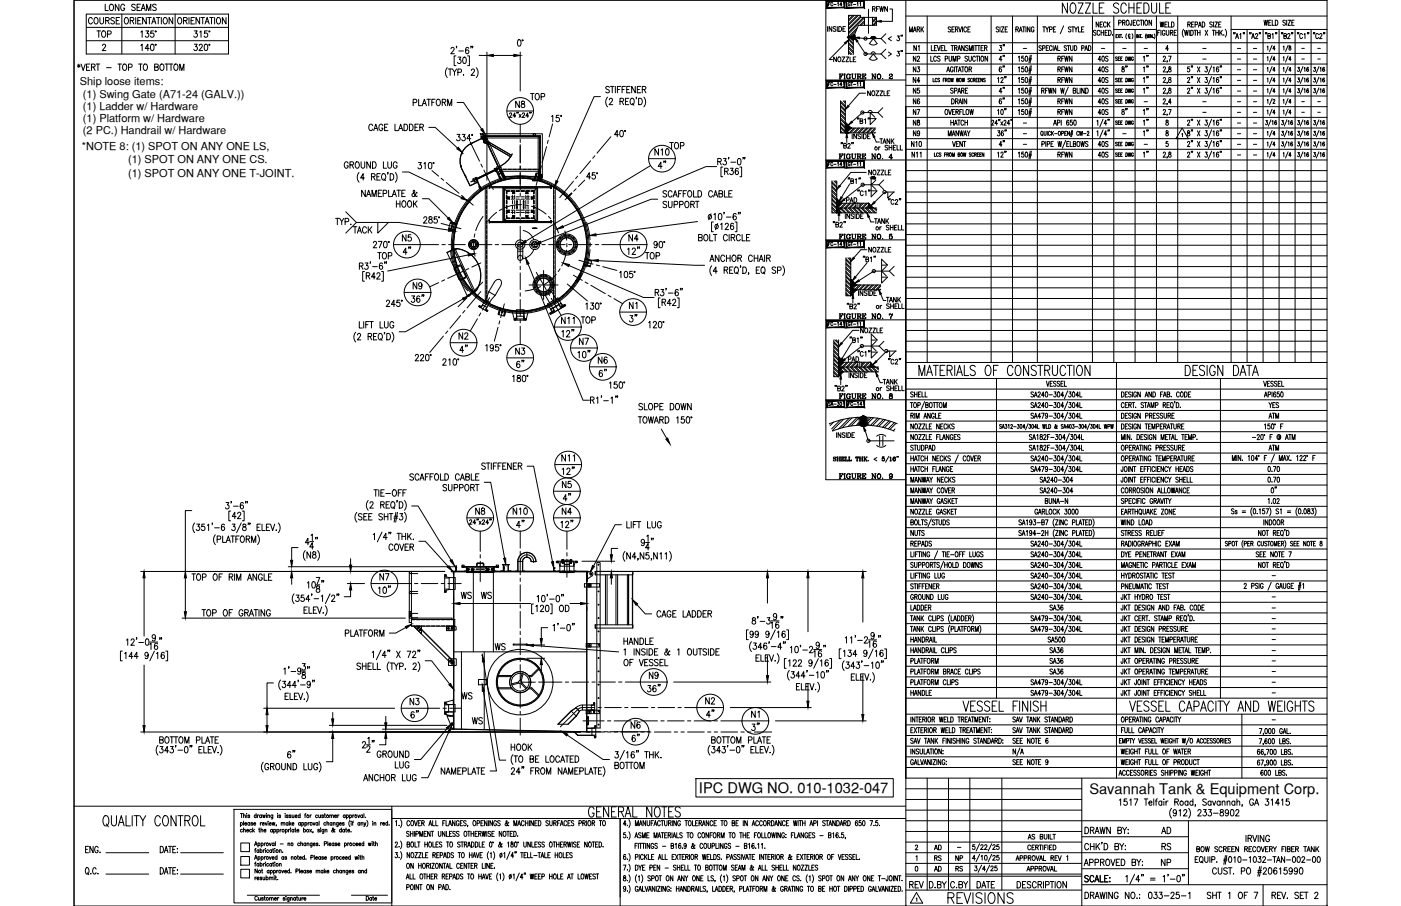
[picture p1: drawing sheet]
<svg xmlns="http://www.w3.org/2000/svg" width="432mm" height="279mm" viewBox="0 0 432 279" stroke-linecap="round" stroke-linejoin="round" font-family="sans-serif">
<defs><g id="words">
<text font-size="6.6" x="291.4" y="279.8">REVISIONS</text>
<g font-size="5.7">
<text x="193" y="100.5">3&quot;</text>
<text x="140.8" y="110.1">4&quot;</text>
<text x="230.7" y="226.5">3&quot;</text>
</g>
<g font-size="5.3">
<text x="28.9" y="12.7">TOP</text>
<text x="158" y="34.6">N8</text>
<text x="162.6" y="32.1">TOP</text>
<text x="206.4" y="53.3" transform="rotate(-90 206.4 53.3)">4&quot;</text>
<text x="115.4" y="81.1">TOP</text>
<text x="197.9" y="81.1">TOP</text>
<text x="178.2" y="100.9">TOP</text>
<text x="140.8" y="105.8">N2</text>
<text x="177.8" y="107.6">N7</text>
<text x="177.1" y="111.5">10&quot;</text>
<text x="162.6" y="114.7" transform="rotate(-90 162.6 114.7)">6&quot;</text>
<text x="172.2" y="143.6">N11</text>
<text x="172.5" y="155.6">4&quot;</text>
<text x="172.5" y="151.7">N5</text>
<text x="162.6" y="164" transform="rotate(-90 162.6 164)">4&quot;</text>
<text x="115.7" y="184.1">10&quot;</text>
<text x="116.1" y="180.3">N7</text>
<text x="141.1" y="185.9">WS</text>
<text x="147.5" y="185.9">WS</text>
<text x="151.7" y="201.8">WS</text>
<text x="198.6" y="214.5">36&quot;</text>
<text x="199.3" y="210.6">N9</text>
<text x="125.6" y="218.7">N3</text>
<text x="141.5" y="217">WS</text>
<text x="216.6" y="218.4">N2</text>
<text x="130.2" y="222.6" transform="rotate(-90 130.2 222.6)">6&quot;</text>
<text x="221.2" y="222.6" transform="rotate(-90 221.2 222.6)">4&quot;</text>
<text x="230.7" y="222.6">N1</text>
<text x="198.3" y="230" transform="rotate(-90 198.3 230)">6&quot;</text>
<text x="279.4" y="275.2">REV</text>
</g>
<g font-size="4.9">
<text x="26.5" y="8.5">COURSE</text>
<text x="280.8" y="16.9">N1</text>
<text x="310.8" y="16.9" transform="rotate(-90 310.8 16.9)">3&quot;</text>
<text x="306.9" y="20.1">4&quot;</text>
<text x="306.9" y="23.3">6&quot;</text>
<text x="355.2" y="20.1" transform="rotate(-90 355.2 20.1)">1&quot;</text>
<text x="355.2" y="23.3" transform="rotate(-90 355.2 23.3)">1&quot;</text>
<text x="280.5" y="26.8">N4</text>
<text x="306.9" y="30">4&quot;</text>
<text x="337.6" y="26.8">40S</text>
<text x="355.2" y="30" transform="rotate(-90 355.2 30)">1&quot;</text>
<text x="306.9" y="33.2">6&quot;</text>
<text x="280.5" y="36.7">N7</text>
<text x="280.5" y="39.9">N8</text>
<text x="337.6" y="36.7">40S</text>
<text x="355.2" y="36.7" transform="rotate(-90 355.2 36.7)">1&quot;</text>
<text x="355.2" y="39.9" transform="rotate(-90 355.2 39.9)">1&quot;</text>
<text x="280.1" y="46.6">N10</text>
<text x="310.8" y="46.6" transform="rotate(-90 310.8 46.6)">4&quot;</text>
<text x="337.6" y="46.6">40S</text>
<text x="201.1" y="49">N10</text>
<text x="337.6" y="49.7">40S</text>
<text x="355.2" y="49.7" transform="rotate(-90 355.2 49.7)">1&quot;</text>
<text x="107.9" y="73">TACK</text>
<text x="123.1" y="75.5">N5</text>
<text x="193" y="75.5">N4</text>
<text x="126.3" y="90.3">N9</text>
<text x="172.2" y="100.9">N11</text>
<text x="193" y="96.3">N1</text>
<text x="158" y="110.4">N3</text>
<text x="183.4" y="113.2">N6</text>
<text x="260.7" y="112.9">PAD</text>
<text x="390.2" y="127">YES</text>
<text x="394.8" y="153.1" transform="rotate(-90 394.8 153.1)">0&quot;</text>
<text x="145.7" y="159.8">N8</text>
<text x="157.3" y="159.8">N10</text>
<text x="172.5" y="159.8">N4</text>
<text x="144.6" y="224.4">WS</text>
<text x="193.7" y="225.8">N6</text>
<text x="111.1" y="242">ANCHOR LUG</text>
<text x="357" y="258.2">AD</text>
<text x="357.4" y="263.2">RS</text>
<text x="357" y="268.1">NP</text>
</g>
<g font-size="4.5">
<text x="215.4" y="244.6">IPC DWG NO. 010-1032-047</text>
<text x="335.7" y="244.9">Savannah Tank &amp; Equipment Corp.</text>
</g>
<g font-size="4.4">
<text x="268.1" y="4.6">RFWN</text>
<text x="279.4" y="10.9">MARK</text>
<text x="336.9" y="9.5">NECK</text>
<text x="356.7" y="9.5">WELD</text>
<text x="280.5" y="20.1">N2</text>
<text x="280.5" y="23.3">N3</text>
<text x="325.3" y="20.1">RFWN</text>
<text x="337.6" y="20.1">40S</text>
<text x="337.6" y="23.3">40S</text>
<text x="348.5" y="23.3" transform="rotate(-90 348.5 23.3)">8&quot;</text>
<text x="280.5" y="30">N5</text>
<text x="337.6" y="30">40S</text>
<text x="280.5" y="33.2">N6</text>
<text x="325.3" y="33.2">RFWN</text>
<text x="337.6" y="33.2">40S</text>
<text x="348.5" y="36.7" transform="rotate(-90 348.5 36.7)">8&quot;</text>
<text x="270.2" y="45.5">TANK</text>
<text x="280.5" y="43">N9</text>
<text x="260" y="63.5">PAD</text>
<text x="268.5" y="70.2">TANK</text>
<text x="390.2" y="130.2">ATM</text>
<text x="390.2" y="140.1">ATM</text>
<text x="287.2" y="263.2">AD</text>
<text x="287.2" y="269.9">AD</text>
<text x="287.2" y="266.7">RS</text>
<text x="293.5" y="266.7">NP</text>
<text x="293.9" y="269.9">RS</text>
</g>
<g font-size="3.4">
<text x="24.6" y="26.3">Ship loose items:</text>
<text x="25.6" y="33.9">(1) Ladder w/ Hardware</text>
<text x="25.6" y="30.1">(1) Swing Gate (A71-24 (GALV.))</text>
<text x="25.6" y="37.7">(1) Platform w/ Hardware</text>
<text x="25.6" y="41.4">(2 PC.) Handrail w/ Hardware</text>
<text x="25.2" y="46.2">*NOTE 8: (1) SPOT ON ANY ONE LS,</text>
<text x="39.5" y="50.3">(1) SPOT ON ANY ONE CS.</text>
<text x="39.5" y="54.5">(1) SPOT ON ANY ONE T-JOINT.</text>
</g>
<g font-size="2.6">
<text x="314.3" y="16.2">-</text>
<text x="338.7" y="16.2">-</text>
<text x="345" y="16.2">-</text>
<text x="351.7" y="16.2">-</text>
<text x="369.7" y="16.2">-</text>
<text x="380.6" y="16.2">-</text>
<text x="385.6" y="16.2">-</text>
<text x="400.4" y="16.2">-</text>
<text x="405.3" y="16.2">-</text>
<text x="369.7" y="19.4">-</text>
<text x="380.6" y="19.4">-</text>
<text x="380.6" y="22.6">-</text>
<text x="385.6" y="19.4">-</text>
<text x="385.6" y="22.6">-</text>
<text x="400.4" y="19.4">-</text>
<text x="405.3" y="19.4">-</text>
<text x="380.6" y="26.1">-</text>
<text x="380.6" y="29.3">-</text>
<text x="385.6" y="26.1">-</text>
<text x="385.6" y="29.3">-</text>
<text x="351.7" y="32.5">-</text>
<text x="369.7" y="32.5">-</text>
<text x="369.7" y="36">-</text>
<text x="380.6" y="32.5">-</text>
<text x="380.6" y="36">-</text>
<text x="385.6" y="32.5">-</text>
<text x="385.6" y="36">-</text>
<text x="400.4" y="32.5">-</text>
<text x="400.4" y="36">-</text>
<text x="405.3" y="32.5">-</text>
<text x="405.3" y="36">-</text>
<text x="314.3" y="39.2">-</text>
<text x="380.6" y="39.2">-</text>
<text x="385.6" y="39.2">-</text>
<text x="314.3" y="42.3">-</text>
<text x="314.3" y="45.9">-</text>
<text x="345" y="42.3">-</text>
<text x="351.7" y="45.9">-</text>
<text x="380.6" y="42.3">-</text>
<text x="380.6" y="45.9">-</text>
<text x="385.6" y="42.3">-</text>
<text x="385.6" y="45.9">-</text>
<text x="380.6" y="49">-</text>
<text x="385.6" y="49">-</text>
<text x="391.2" y="178.9">-</text>
<text x="391.2" y="185.2">-</text>
<text x="391.2" y="191.9">-</text>
<text x="391.2" y="188.7">-</text>
<text x="391.2" y="195.1">-</text>
<text x="391.2" y="198.6">-</text>
<text x="391.2" y="201.8">-</text>
<text x="391.2" y="208.5">-</text>
<text x="391.2" y="205">-</text>
<text x="324.2" y="214.8">-</text>
<text x="391.2" y="214.8">-</text>
<text x="391.2" y="211.7">-</text>
<text x="391.2" y="223.3">-</text>
<text x="294.2" y="262.5">-</text>
</g>
</g></defs>
<!-- layer: DIM -->
<g fill="none" stroke="#000" stroke-width=".31">
<path d="M24.3 19.7v1.2M25 19.7l.6 2 .7-2M26.6 4.3h43.8v12.4h-43.8zM26.6 12.6h43.8M26.6 8.4h43.8M27.7 19.7h-1v2h1M29.6 19.7h1.2M30.2 19.7v2M31.6 14.1l.3-.5h.3l.4 .4-1.1 1.6h1.1M32.4 1.3v2h1M34 1.4l.2-.1a1 1 0 0 1 .8 1 1 1 0 0 1-.8 1 1.24 1.24 0 0 1-.2-1.9zM36.3 19.7h1.2"/>
<path d="M36.7 1.3v2l-1.2-2v2M36.9 19.7v2M37.5 4.3v12.4M38.1 19.8l.1-.1a1 1 0 0 1 .9 1 1 1 0 0 1-.9 1 1.29 1.29 0 0 1-.1-1.9zM38.4 1.8a.62 .62 0 0 0-.7-.5 .62 .62 0 0 0-.5 .8v.4a.62 .62 0 0 0 .6 .8 .62 .62 0 0 0 .6-.8h-.4M40.1 6.4l1-.2v-.7l-1-.1v2M40.7 6.4l.6 1M41.7 1.6l-.4-.3-.6 .1-.1 .5 .9 .5 .2 .6-.4 .3-.7-.3M41.8 5.4v2M42.2 2.2h.7M42.5 6.4h.6M42.7 19.7h1.1"/>
<path d="M43.3 1.3h-1.1v2h1.1M43.3 19.7v2M43.4 9.9l.4-.4v2M43.4 14l.4-.4v2M43.5 5.4h-1v2h1M43.5 3.3l.7-2 .6 2M43.8 2.6h.8M44.5 19.8l.1-.1a1 1 0 0 1 .9 1 1 1 0 0 1-.9 1 1.27 1.27 0 0 1-.1-1.9zM44.9 9.5h.9l-.5 .8a.6 .6 0 0 1 .5 .9 .6 .6 0 0 1-1-.1M45.1 5.4v2l-1.1-2v2M45.2 3.3v-2l.6 2 .7-2v2M45.5 5.4h1.1"/>
<path d="M46 14.9h-1.2l.8-1.3v2M46 5.4v2M46.6 13.7l.4-.1a1.15 1.15 0 0 1-.2 2l-.4-.4v-.4zM46.8 7.4l.6-2 .6 2M47 6.7h.8M47.3 9.5h-.8l-.1 .9a.61 .61 0 0 1 .9 0 .61 .61 0 0 1 0 .9 .61 .61 0 0 1-.9-.2M48.2 1.6l-.4-.3-.8 .3 .2 .5 1 .6v.3l-.4 .3-.8-.3M48.2 5.4h1.1M48.8 5.4v2M49.6 19.8l.1-.1a1 1 0 0 1 .9 1 1 1 0 0 1-.9 1 1.29 1.29 0 0 1-.1-1.9zM49.7 5.4v2M50.6 5.5l.2-.1a1.01 1.01 0 0 1 .8 1 1.01 1.01 0 0 1-.8 1 1.27 1.27 0 0 1-.2-1.9z"/>
<path d="M50.9 19.7h1.1M51.4 19.7v2M52.1 19.7h1.2M52.7 19.7v2M53.2 5.4v2l-1.1-2v2M53.9 19.8l.2-.1a1 1 0 0 1 .8 1 1 1 0 0 1-.8 1 1.27 1.27 0 0 1-.2-1.9zM54 4.3v12.4M55.1 5.5l.1-.1a1.02 1.02 0 0 1 .8 1 1.02 1.02 0 0 1-.8 1 1.27 1.27 0 0 1-.1-1.9zM56.6 6.4l.9-.2 .1-.6-1-.2v2M57.1 6.4l.6 1M58.3 5.4v2M58.9 6.4h.6"/>
<path d="M59.9 9.5h.9l-.5 .8a.6 .6 0 0 1 .5 .9 .6 .6 0 0 1-1.1-.1M59.9 13.6h.9l-.5 .8a.6 .6 0 0 1 .5 .9 .6 .6 0 0 1-1.1-.1M59.9 5.4h-1v2h1M61.4 14.1l.3-.5 .5 .1 .2 .3-.3 .6-.8 1h1.1M61.5 5.4v2l-1.1-2v2M61.6 9.9l.4-.4v2M61.9 5.4h1.1M62.5 5.4v2M63.2 13.7l.4-.1a1.15 1.15 0 0 1-.2 2l-.4-.4-.1-.4zM63.2 7.4l.6-2 .7 2M63.4 6.7h.8M63.9 9.5h-.8l-.1 .9a.61 .61 0 0 1 .9 0 .61 .61 0 0 1-.1 .9 .61 .61 0 0 1-.9-.2"/>
<path d="M64.6 5.4h1.1M65.2 5.4v2M66.1 5.4v2M67 5.5l.2-.1a1.01 1.01 0 0 1 .8 1 1.01 1.01 0 0 1-.8 1 1.29 1.29 0 0 1-.2-1.9zM69.7 5.4v2l-1.2-2v2M139 15.1l.3-.5h.4l.3 .4-1.1 1.6h1.1M140.5 17.2h-.5v3h.5M140.8 14.3l-.2 .5M141.2 17.6h.8l-.4 .8a.6 .6 0 0 1 .5 .9 .6 .6 0 0 1-1.1-.1M141.4 15.7h1.4M142.8 17.7l.3-.1a1.07 1.07 0 0 1 .6 1 1.07 1.07 0 0 1-.6 1 1.38 1.38 0 0 1-.3-1.9zM144.1 17.2h.6v3h-.6"/>
<path d="M144.4 14.9l-.3-.3a1.11 1.11 0 0 0-.1 2 .55 .55 0 0 0 .6-.6 .55 .55 0 0 0-.5-.5 .55 .55 0 0 0-.6 .4M145.2 14.3h-.1h.1l-.1 .5M145.7 14.3l-.1 .5M147.7 17.1h2.4M150.1 16.1v39.5M152 17.1h6.4M159.7 12.3h.2a1.06 1.06 0 0 1 .7 .9 1.06 1.06 0 0 1-.7 1l-.2-.1-.2-.7zM160.3 16.1v12M23.9 20l.8 .6M24.7 20l-.8 .6M26.7 20.7h.6M28.2 20.7l.9-.1 .1-.7-1-.2v2"/>
<path d="M28.7 20.7l.6 1M32.8 20.9h1.5M39.6 20.8l1-.1v-.9l-1-.1v2M47.7 20.7l.9-.1v-.8l-.9-.1v2l1-.2 .1-.4-.4-.4M55.4 21.7v-2l.6 2 .7-2v2M114.9 38.8a.62 .62 0 0 0-.8-.5 .62 .62 0 0 0-.4 .8v.4a.62 .62 0 0 0 .4 .8 .62 .62 0 0 0 .8-.5M115.4 39.6h.8M118 38.8a.62 .62 0 0 0-.8-.5 .62 .62 0 0 0-.4 .8v.4a.62 .62 0 0 0 .6 .8 .62 .62 0 0 0 .6-.8h-.4M118.5 39.2h.7M119.6 38.3h-1.1v2h1.1M121.7 38.3v2h1M123.1 39.6h.8"/>
<path d="M124.5 38.3a1.01 1.01 0 0 1 1.2 1 1.01 1.01 0 0 1-1.2 1zM126.2 38.3a1.01 1.01 0 0 1 1.1 1 1.01 1.01 0 0 1-1.1 1zM127.3 31.6h1v-.9l-1-.1v2M127.9 39.2h.6M128.9 38.3h-1v2h1M129 30.6v2h1M129.4 39.2l1-.1v-.7l-1-.1v2M130 39.2l.5 1.1M130.1 32.6l.7-2 .6 2M130.4 31.9h.8M131.6 30.6h1.1M132.1 30.6v2"/>
<path d="M132.2 39.3h1.9l6.9 6.4M133.1 31.6h.6M134.1 30.6h-1v2M134.8 30.7l.1-.1a1.02 1.02 0 0 1 .8 1 1.02 1.02 0 0 1-.8 1 1.27 1.27 0 0 1-.1-1.9zM136.3 31.6l.9-.1 .1-.7-1-.2v2M136.8 31.6l.6 1M137.9 20.9a2.24 2.24 0 0 0 0 3M138 32.6v-2l.6 2 .6-2v2M138.2 21.3h1.1M138.7 21.3v1.9M139.4 21.3l.7 .9v1M140.7 21.3l-.6 .9"/>
<path d="M140.9 31.6h2l5.6 8.2M141.1 22.3l1-.1v-.8l-1-.1v1.9M142.8 23.2h.2zM145.3 21.7l.3-.4h.3l.3 .4-1 1.5h1.1M146.8 20.9a2.31 2.31 0 0 1 0 3M170 35.9l.4-.3v1.9M172.3 35.6h-.8l-.1 .8a.61 .61 0 0 1 .9 0 .61 .61 0 0 1-.1 .9 .61 .61 0 0 1-.9-.2M185.1 29.8h-2l-11.4 26M187.3 30a2.24 2.24 0 0 0 0 3M187.8 26.9l-.4-.3-.7 .3 .2 .5 .8 .5v.6l-.6 .1-.4-.3M187.8 30.8l.2-.4 .4-.1 .4 .6-1.1 1.4h1.1M188.1 26.6h1.2"/>
<path d="M188.7 26.6v2M189.7 26.6v2M190.3 27.6h.6M191.1 31.3l.9-.1 .1-.7-1-.2v2M191.3 26.6h-1v2M191.6 31.3l.6 1M191.7 27.6h.7M192.8 26.6h-1.1v2M192.8 31.3h.6M193.2 27.6h.6M193.8 30.3h-1v2h1M194.2 26.6h-1v2h1"/>
<path d="M194.5 30.4l.2-.1a1 1 0 0 1 .8 1 1 1 0 0 1-.8 1 1.24 1.24 0 0 1-.2-1.9zM194.9 31.9l.5 .6M195.8 26.6v2l-1.1-2v2M196.2 30l-.2 .5M196.4 27.6h.7M196.8 30.3a1 1 0 0 1 1.2 1 1 1 0 0 1-1.2 1zM197.5 26.6h-1.1v2h1.1M198 27.6l.9-.1 .1-.7-1-.2v2M198.4 30a2.3 2.3 0 0 1 0 3M198.5 27.6l.6 1M107.3 50.4a.62 .62 0 0 0-.7-.5 .62 .62 0 0 0-.5 .8v.4a.62 .62 0 0 0 .6 .8 .62 .62 0 0 0 .6-.8h-.4M107.9 50.8l.9-.1 .1-.6-1-.2v2"/>
<path d="M108.4 50.8l.6 1.1M109.8 50l.1-.1a1.01 1.01 0 0 1 .9 1 1.01 1.01 0 0 1-.9 1 1.29 1.29 0 0 1-.1-1.9zM110.7 53.2a2.3 2.3 0 0 0 0 3M111.3 49.9v1.4l.5 .6 .5-.3 .1-1.7M112.3 54.9h-1.2l.8-1.3v1.9M112.6 58.7v1.9l-1.1-1.9v1.9M113.2 60h.8M114.2 49.9v2l-1.1-2v2M114.5 54.5l.9-.1 .1-.7-1-.1v1.9M114.8 49.9a1.01 1.01 0 0 1 1.2 1 1.01 1.01 0 0 1-1.2 1zM115.1 54.5l.5 1M115.2 40.3l.6-2 .7 2"/>
<path d="M116.2 54.5h.6M116.6 59.6h.6M117.2 53.6h-1v1.9h1M117.6 58.7h-1v1.9h1M117.9 53.7l.2-.1a1.01 1.01 0 0 1 .8 .9 1.01 1.01 0 0 1-.8 1 1.27 1.27 0 0 1-.2-1.8zM118.1 59.7l1-.1v-.9h-1v1.9M118.2 49.9v2h.9M118.3 55.2l.5 .5M119.5 49.9l.1 1.7 .4 .3 .6-.3 .1-1.7M119.6 53.3l-.2 .4M119.8 58.7v1.9h.9M120.2 53.6a1 1 0 0 1 1.2 .9 1 1 0 0 1-1.2 1z"/>
<path d="M121.1 60h.8M121.8 53.2a2.3 2.3 0 0 1 0 3M122.3 58.7h1.1M122.4 50.4a.61 .61 0 0 0-.8-.5 .61 .61 0 0 0-.4 .8v.4a.61 .61 0 0 0 .6 .8 .61 .61 0 0 0 .6-.8h-.4M122.9 40.3l.6-2 .6 2M122.9 58.7v1.9M123.8 59.6h.7M124 53h2l16.3 8M124.9 58.7h-1.1v1.9h1.1M128.5 59.5l-.2-.1-.7 1.2h-.3l-.3-.4 .1-.4 .7-.5v-.4l-.2-.2-.2 .2v.5l.8 1.1 .3 .1v-.2M129 50.1h.9l-.5 .7a.6 .6 0 0 1 .5 1 .6 .6 0 0 1-1.1-.1M130.7 50.5l.3-.4v2"/>
<path d="M132.2 50.2h.7l.2 .3v1.2l-.4 .4-.6-.4zM140.9 41.4h.9l-.5 .8a.59 .59 0 0 1 .5 .9 .59 .59 0 0 1-1.1-.1M142.5 41.4h.8l-.4 .8a.59 .59 0 0 1 .4 .9 .59 .59 0 0 1-1-.1M145.1 42.8h-1.2l.8-1.4v2M182 54.6h-1.2l.8-1.3v1.9M183.4 53.3h-.8l-.1 .8a.62 .62 0 0 1 .9 0 .62 .62 0 0 1-.1 .9 .62 .62 0 0 1-.9-.2M190.6 41.5h-1.2l.8-1.3v2M191.3 40.3l.3-.1a1.14 1.14 0 0 1-.1 2l-.4-.4-.1-.5zM199.9 48.9h8.3M200.5 51.1l-38.5 23.3M205.5 59.1l-.4-.3-.8 .3 .2 .4 .9 .5-.1 .7-.6 .1-.4-.3M207.1 59.3a.61 .61 0 0 0-.7-.5 .61 .61 0 0 0-.4 .7v.5a.61 .61 0 0 0 .4 .8 .61 .61 0 0 0 .7-.5"/>
<path d="M209.1 59.7h.7M209.7 45l1-.1 .1-.3-.1-.6-1-.1v2M210.2 58.8h-1.1v2M210.6 59.7h.6M211.6 58.8h-1v2M212.3 58.9l.1-.1a1 1 0 0 1 .8 1 1 1 0 0 1-.8 1 1.29 1.29 0 0 1-.1-1.9zM213.8 58.8v2h.9M215.1 58.8a1 1 0 0 1 1.2 1 1 1 0 0 1-1.2 1zM219.6 59.3a.62 .62 0 0 0-.7-.5 .62 .62 0 0 0-.5 .7v.5a.62 .62 0 0 0 .5 .8 .62 .62 0 0 0 .7-.5M220.9 51.4h-3.3l-44.1 18.5M221.2 49.8l1-.1 .1-.6-1.1-.2v1.9M221.6 59.7l.9-.1 .1-.6-1-.2v2l1-.2 .1-.5-.4-.4"/>
<path d="M221.8 49.8l.5 1M222.8 51.5h-.6v3h.6M223 48.9h.8l-.4 .7a.6 .6 0 0 1 .4 1 .6 .6 0 0 1-1-.1M223.3 58.8v2h.9M223.3 52.8l1-.1 .1-.6-1.1-.2v1.9M223.9 52.8l.5 1M224.6 59.7h.7M224.6 48.6h-.1h.1l-.1 .5M225.1 51.9h.9l-.5 .7a.6 .6 0 0 1 .5 1 .6 .6 0 0 1-1.1-.1M225.3 50h1.4M225.7 58.8h-1.1v2h1.1M227.5 49l.3-.1a1.07 1.07 0 0 1 .6 1 1.07 1.07 0 0 1-.6 .9 1.34 1.34 0 0 1-.3-1.8z"/>
<path d="M227.5 52.2l-.3-.3a1.1 1.1 0 0 0-.6 .9 1.1 1.1 0 0 0 .6 1 .55 .55 0 0 0 .5-.5 .55 .55 0 0 0-.5-.6 .55 .55 0 0 0-.6 .5M228 51.5h.6v3h-.6M229.1 48.6h-.2h.2l-.2 .5M229.6 48.6h-.2h.2l-.2 .5M103.4 67.3h1.1M104 67.3v2M104.7 67.3l.6 1v1M106 67.3l-.7 1M106.4 68.4l.9-.1v-.9l-.9-.1v2M106.6 65.3l3.3 3.3M113 60.6l.6-1.9 .7 1.9M114.7 60.6v-1.9l.6 1.9 .7-1.9v1.9"/>
<path d="M115.1 74.9l.3-.5h.3l.4 .4-1.1 1.6h1.1M116.4 68.6v3.3l3.3-3.3M116.6 74.4h1.1l-.8 2M118.4 74.5l.3-.1a1.07 1.07 0 0 1 .6 1 1.07 1.07 0 0 1-.6 1 1.35 1.35 0 0 1-.3-1.9zM120.9 60.6l.6-1.9 .7 1.9M121.3 75.4h8.2M122.2 61.9v2M122.2 62.9h1.1M123.3 61.9v2M124.2 62l.1-.1a1 1 0 0 1 .8 1 1 1 0 0 1-.8 1 1.28 1.28 0 0 1-.1-1.9zM125.5 77.8h-1.2l.8-1.3v2M125.9 62l.2-.1a1 1 0 0 1 .8 1 1 1 0 0 1-.8 1 1.28 1.28 0 0 1-.2-1.9z"/>
<path d="M127.4 61.9v2M127.8 62.8l.7 1.1M128.5 61.9l-1.1 1.3M130.2 61.3h2l6 6M130.6 67.3l.2-.4 .4-.1 .4 .6-1.1 1.4h1.1M132.3 66.9v.6a.72 .72 0 0 1 .8 .4 .72 .72 0 0 1-.3 .9 .64 .64 0 0 1-.7-.6 .64 .64 0 0 1 .8-.6l.3-.3-.1-.4zM134.7 66.8h-.8l-.1 .9a.61 .61 0 0 1 .9 0 .61 .61 0 0 1-.1 .9 .61 .61 0 0 1-.9-.2M138.3 71l-15.3-2.4h-13.1l-3.3 3.3M144.3 78.6l-24.8 5M191.2 75.4h8.2M193.4 76.9l.4-.4v2M194.9 77l.3-.5h.3l.3 .4-1 1.6h1.1"/>
<path d="M202.6 75.1a.53 .53 0 0 1-.6 .6 .53 .53 0 0 1-.5-.7l.5-.6a1.07 1.07 0 0 1 .6 1 1.07 1.07 0 0 1-.7 1l-.3-.3M202.7 61.4h-2l-34.1 13.3M203.4 74.5l.2-.1a1.07 1.07 0 0 1 .6 1 1.07 1.07 0 0 1-.6 1 1.35 1.35 0 0 1-.2-1.9zM205.5 62.4l-.4-.3-.8 .3 .2 .4 .8 .4v.8l-.6 .1-.4-.3M206 62.1v1.4l.5 .6 .6-.3v-1.7M207.5 60.8l.6-2 .6 2M207.7 60.1h.8M207.8 63.1l.9-.1v-.8l-.9-.1v2M209.5 63.1l.9-.1v-.8l-.9-.1v2M211.4 62.2l.1-.1a1 1 0 0 1 .9 1 1 1 0 0 1-.9 1 1.26 1.26 0 0 1-.1-1.9zM212.9 63l.9-.1 .1-.6-1-.2v2M213.4 63l.6 1.1"/>
<path d="M214.3 62.1h1.1M214.9 62.1v2M215 68.3l-31.3 4.1M215.3 73.3l1-.1v-.8l-1-.1v2l1-.1 .1-.6-.4-.3M217.2 72.4l.2-.1a1 1 0 0 1 .8 1 1 1 0 0 1-.8 1 1.26 1.26 0 0 1-.2-1.9zM218.7 72.3v2h1M219 80h.8M219.1 65.9l-.7 1.9M219.9 68.5h-.6v3h.6M219.9 72.3h1.1M219.9 60.8l.7-2 .6 2M220 66.2l.4-.4v2"/>
<path d="M220.2 60.1h.8M220.4 72.3v2M221.2 68.9l-.7 1.9M221.6 78.7v1.9l-1.1-1.9v1.9M221.6 65.9l.3-.1a1.07 1.07 0 0 1 .6 1 1.07 1.07 0 0 1-.6 1l-.3-.1-.2-.7zM222.1 69.2l.4-.4v2M223.2 65.6h-.1h.1l-.1 .4M223.4 79.1a.62 .62 0 0 0-.8-.4 .62 .62 0 0 0-.5 .7v.5a.62 .62 0 0 0 .5 .7 .62 .62 0 0 0 .8-.4M223.5 69.3l.2-.4a.56 .56 0 0 1 .8 .2 .56 .56 0 0 1-.2 .8l-.8 .9h1.1M223.9 67h1.4M223.9 78.7v1.9M223.9 79.6h1.1"/>
<path d="M224.2 72.8a.62 .62 0 0 0-.8-.5 .62 .62 0 0 0-.4 .8v.4a.62 .62 0 0 0 .4 .8 .62 .62 0 0 0 .8-.5M224.7 72.3v2M225 78.7v1.9M225.4 73.3l.9-.1v-.8l-.9-.1v2M225.9 78.8l.2-.1a1 1 0 0 1 .8 1 1 1 0 0 1-.8 .9 1.24 1.24 0 0 1-.2-1.8zM225.9 73.3l.6 1M226.1 69.1l-.5-.3a1.12 1.12 0 0 0 .1 2 .55 .55 0 0 0 .5-.5 .55 .55 0 0 0-.5-.6 .55 .55 0 0 0-.6 .4M226.6 68.5h.5v3h-.5M226.9 66.1l-.5-.3a1.14 1.14 0 0 0 .1 2 .55 .55 0 0 0 .5-.5 .55 .55 0 0 0-.5-.6 .55 .55 0 0 0-.6 .4M227.4 79.6l1-.1 .1-.6-1.1-.2v1.9M227.7 65.6h-.2h.2l-.2 .4M228 79.6l.5 1"/>
<path d="M228.2 65.6l-.2 .4M228.2 72.8a.61 .61 0 0 0-.8-.5 .61 .61 0 0 0-.4 .8v.4a.61 .61 0 0 0 .4 .8 .61 .61 0 0 0 .8-.5M228.7 72.3v2h1M230.1 73.3h.6M231.1 72.3h-1v2h1M231.9 79.1a.61 .61 0 0 0-.8-.4 .61 .61 0 0 0-.4 .7v.5a.61 .61 0 0 0 .4 .7 .61 .61 0 0 0 .8-.4M232.5 79.6h1.1M232.5 78.7v1.9M233.6 78.7v1.9M234.2 80h.8M235.6 78.7v1.9M236.3 79.6l.9-.1 .1-.6-1-.2v1.9"/>
<path d="M236.8 79.6l.6 1M110.7 99.2v2h1M110.8 82l.9-.1 .1-.6-1-.2v2M111.3 82l.6 1.1M112.1 99.2v2M112.3 83.7h-.5v3h.5M112.5 81.1h.9l-.5 .8a.6 .6 0 0 1 .5 .9 .6 .6 0 0 1-1-.1M112.9 85l1-.1v-.7l-1-.1v2M113.5 85l.5 1.1M113.8 99.2h-1.1v2M113.9 99.2h1.2M114.5 99.2v2"/>
<path d="M115.7 85.4h-1.2l.8-1.3v2M116.2 84.6l.1-.4 .5-.1 .3 .6-1 1.4h1.1M117.1 99.2v2h1M117.6 83.7h.6v3h-.6M117.9 81.4l-.3-.3a1.11 1.11 0 0 0-.1 2 .55 .55 0 0 0 .5-.6 .55 .55 0 0 0-.5-.5 .55 .55 0 0 0-.6 .4M118.5 99.2v1.4l.5 .6 .5-.3 .1-1.7M119.1 93l.3-.4h.5l.2 .3-.3 .7-.8 .9h1.1M121.4 99.7a.62 .62 0 0 0-.8-.5 .62 .62 0 0 0-.4 .7v.5a.62 .62 0 0 0 .6 .8 .62 .62 0 0 0 .6-.8h-.4M121.8 93.9h-1.2l.8-1.3v1.9M123.2 92.6h-.8l-.1 .8a.61 .61 0 0 1 .9 0 .61 .61 0 0 1-.1 .9 .61 .61 0 0 1-.9-.2M124.6 90.2h8.2M126.9 91.2h.9l-.5 .8a.6 .6 0 0 1 .5 .9 .6 .6 0 0 1-1.1 0"/>
<path d="M129.4 91.5l-.3-.3a1.12 1.12 0 0 0-.1 2 .58 .58 0 0 0 .4-.8 .58 .58 0 0 0-.9-.1l-.1 .3M142.7 92.2l-17.7 10.1h-2M162.8 81.4l16.9 42h2M175.4 81.9l22.9 9.8h3.3M180.6 93.8l.4-.4v2M182.1 93.4h.8l-.4 .8a.6 .6 0 0 1 .4 .9 .6 .6 0 0 1-1-.1M183.7 93.5l.5-.1a1.15 1.15 0 0 1-.2 2l-.4-.4-.1-.4zM184.4 80.4l32.7 1.4M191 84.1l.4-.4v1.9M192.6 83.8l.2-.1a1.06 1.06 0 0 1 .7 1 1.06 1.06 0 0 1-.7 .9h-.2l-.2-.8zM194.9 83.7h-.8l-.1 .8a.62 .62 0 0 1 .9 .1 .62 .62 0 0 1-.1 .8 .62 .62 0 0 1-.8-.1M199.9 99.5l.4-.4v2"/>
<path d="M201.4 99.6l.3-.5h.3l.3 .4-1 1.6h1.1M201.9 90.2l1-.1 .1-.6-1.1-.2v1.9M202.5 90.2l.5 1M203.1 99.2l.3-.1a1.09 1.09 0 0 1 .6 1 1.09 1.09 0 0 1-.6 1l-.3-.1-.2-.7zM203.5 91.9h-.6v3h.6M203.7 89.3h.9l-.5 .7a.6 .6 0 0 1 .5 .9 .6 .6 0 0 1-1.1-.1M204 93.2l1-.1 .1-.6-1.1-.2v1.9M204.6 93.2l.5 1M205.4 89h-.2h.2l-.2 .5M206 90.4h1.4M206.8 93.6h-1.2l.8-1.3v1.9M207.3 92.7l.3-.4 .5 .1 .2 .2-.3 .7-.8 .9h1.1"/>
<path d="M208.7 91.9h.6v3h-.6M209 89.5l-.4-.2a1.13 1.13 0 0 0 0 1.9 .59 .59 0 0 0 .5-.7 .59 .59 0 0 0-.8-.4l-.2 .5M209.8 89h-.1h.1l-.1 .5M210.3 89h-.2h.2l-.2 .5M218.8 80.6l.6-1.9 .7 1.9M219.4 82a2.3 2.3 0 0 0 0 3M221 83.7h-1.2l.8-1.4v2M223.2 83.3l1-.1v-.8l-1-.1v2M223.8 83.3l.5 1M224.9 83.3h.6M225.9 82.3h-1v2h1M226.6 82.4l.2-.1a1 1 0 0 1 .8 1 1 1 0 0 1-.8 1 1.27 1.27 0 0 1-.2-1.9z"/>
<path d="M227 83.9l.5 .6M228.3 82h-.2h.2l-.2 .5M228.9 82.3a1 1 0 0 1 1.2 1 1 1 0 0 1-1.2 1zM230.8 84.2h-.2h.2l-.2 .5M233.1 83.3h.6M234 80.6l.6-1.9 .6 1.9M234.1 82.3h-1v2h1M234.8 82.4l.2-.1a1 1 0 0 1 .8 1 1 1 0 0 1-.8 1 1.29 1.29 0 0 1-.2-1.9zM235.2 83.9l.5 .6M239.1 82.6l-.4-.3-.7 .3 .1 .5 1 .6v.3l-.4 .3-.7-.3M239.6 83.4l1-.1 .1-.3-.1-.6-1-.1v2M241.2 82a2.3 2.3 0 0 1 0 3"/>
<path d="M109.6 102.5a2.3 2.3 0 0 0 0 3M110.2 103.3l.3-.5h.3l.3 .4-.2 .7-.8 .9h1.1M112.7 100.1h.7M113.5 103.8l.9-.1v-.8l-.9-.1v2M114 103.8l.6 1M115.1 103.8h.7M116.2 102.8h-1.1v2h1.1M116.9 102.9l.2-.1a1.01 1.01 0 0 1 .8 1 1.01 1.01 0 0 1-.8 1 1.27 1.27 0 0 1-.2-1.9zM117.3 104.4l.5 .6M118.6 102.6h-.2h.2l-.2 .4M119.2 102.8a1.01 1.01 0 0 1 1.2 1 1.01 1.01 0 0 1-1.2 1zM120.8 102.5a2.24 2.24 0 0 1 0 3"/>
<path d="M128 109.8l.2-.4 .5-.1 .3 .6-1.1 1.4h1.2M129.6 109.8l.2-.4 .4-.1 .4 .6-1.1 1.4h1.1M131.4 109.4l.2-.1a1.07 1.07 0 0 1 .7 1 1.07 1.07 0 0 1-.7 1 1.38 1.38 0 0 1-.2-1.9zM136.5 111.1l.3-.5h.3l.4 .4-.3 .7-.8 .9h1.1M138.3 111l.4-.4v2M139.9 110.7l.2-.1a1.09 1.09 0 0 1 .6 1 1.09 1.09 0 0 1-.6 1l-.4-.4-.1-.4zM149.7 106.6l.4-.3v1.9M152.1 106.9a.53 .53 0 0 1-.8 .4 .53 .53 0 0 1-.1-.8 .53 .53 0 0 1 .8 .1l.1 .3a.95 .95 0 0 1-.7 1.3l-.3-.2M153.6 106.3h-.8l-.1 .8a.61 .61 0 0 1 .9 0 .61 .61 0 0 1-.1 .9 .61 .61 0 0 1-.9-.1M156.2 110.4h8.2M158 116.1l.4-.4v2M159.5 115.8v.6a.72 .72 0 0 1 .9 .4 .72 .72 0 0 1-.3 .9 .64 .64 0 0 1-.8-.7 .64 .64 0 0 1 .8-.5l.3-.3-.1-.4z"/>
<path d="M161.2 115.8l.4-.1a1.15 1.15 0 0 1-.2 2l-.4-.4v-.4zM170.9 100.9h8.2M173.2 102.3l.4-.4v2M174.6 102.4l.3-.5h.4l.3 .4-.3 .7-.8 .9h1.2M181.7 113.1h8.2M185.6 114.5l-.3-.3a1.12 1.12 0 0 0-.1 2 .58 .58 0 0 0 .5-.8 .58 .58 0 0 0-.9-.2l-.1 .3M187.8 118.1l.4-.3v1.9M190.2 117.8h-.8l-.1 .8a.61 .61 0 0 1 .9 0 .61 .61 0 0 1-.1 .9 .61 .61 0 0 1-.9-.1M191 117.9l.3-.1a1.06 1.06 0 0 1 .6 1 1.06 1.06 0 0 1-.6 .9l-.5-.8zM182 123.4l.9-.1 .1-.7-1-.2v2M182.6 123.4l.5 1M183.8 122.8l.4-.4v2"/>
<path d="M185.4 122.2l-.1 .4M186.1 123.6h1.4M188.3 122.8l.4-.4v2M189.9 122.2l-.2 .4M190.4 122.2l-.2 .4M196.7 128.5h1.1M197.3 128.5v2M198 124.7l-.4-.3-.5 .1-.1 .6 .9 .4 .1 .6-.4 .3-.7-.3M198.5 128.6l.1-.1a1 1 0 0 1 .9 1 1 1 0 0 1-.9 1 1.26 1.26 0 0 1-.1-1.9zM198.6 124.4v2h.9M199.8 128.5l.4 2 .4-2 .4 2 .4-2M200.2 124.5l.1-.1a1 1 0 0 1 .9 1 1 1 0 0 1-.9 1 1.24 1.24 0 0 1-.1-1.9z"/>
<path d="M201.7 130.5l.6-2 .6 2M201.7 125.5l.9-.2 .2-.2-.2-.6-.9-.1v2M201.9 129.8h.8M203.3 129.5l1-.1 .1-.7-1.1-.2v2M203.4 125.3h.6M203.8 132.3l1.7 3M203.9 129.5l.5 1M204.4 124.4h-1v2h1M205 128.5a1 1 0 0 1 1.2 1 1 1 0 0 1-1.2 1zM206.6 124.4a1 1 0 0 1 1.1 1 1 1 0 0 1-1.1 1zM208.5 124.5l.1-.1a1 1 0 0 1 .9 1 1 1 0 0 1-.9 1 1.28 1.28 0 0 1-.1-1.9zM208.5 128.9l.4-.4v2"/>
<path d="M209.8 124.4l.4 2 .5-2 .3 2 .4-2M210.8 128.5h-.8v.9a.61 .61 0 0 1 .9 0 .61 .61 0 0 1-.1 .9 .61 .61 0 0 1-.9-.2M211.7 128.6h.7l.1 .3v1.2l-.4 .4-.5-.4-.1-.7zM213 124.4v2l-1.1-2v2M59.1 157.5h-2v18.7M69.7 155h.8l-.4 .7a.6 .6 0 0 1 .4 1 .6 .6 0 0 1-1-.1M71.1 157.6h-.6v3h.6M71.3 154.7h-.1h.1l-.1 .5M72 156.1h1.4M72.8 159.3h-1.2l.8-1.3v2M73.2 158.5l.4-.5h.3l.3 .3-1 1.7h1.1M74.7 157.6h.5v3h-.5"/>
<path d="M75 155.3l-.3-.3a1.12 1.12 0 0 0-.1 2 .58 .58 0 0 0 .5-.9 .58 .58 0 0 0-1-.1l-.1 .3M75.8 154.7l-.2 .5M76.3 154.7h-.2h.2l-.2 .5M110 158a2.24 2.24 0 0 0 0 3M111.6 158.7l-.4-.3-.8 .3 .2 .4 .9 .5-.1 .7-.6 .1-.4-.3M112.1 159.3h.7M113.2 158.4h-1.1v2h1.1M113.5 154.3a2.24 2.24 0 0 0 0 3.1M113.6 159.3h.7M114 155.2l.4-.5 .5 .1 .1 .3-.2 .6-.8 1h1.1M114.7 158.4h-1.1v2h1.1M115.3 151h1.1"/>
<path d="M115.8 151v2M116.8 151v2M117.3 155.7l1-.1 .1-.7-1.1-.2v2M117.4 152h.6M117.9 158.7l-.4-.3-.7 .3v.3l1.1 .8v.3l-.4 .3-.7-.3M117.9 155.7l.5 1M118.4 151h-1v2h1M118.4 159.3h1.1M118.4 158.4v2M118.9 152.2h1.5M119 155.7h.6M119.5 158.4v2"/>
<path d="M120 158.4h1.1M120 154.7h-1v2h1M120.5 158.4v2M120.8 154.8l.1-.1a1 1 0 0 1 .8 1 1 1 0 0 1-.8 1 1.29 1.29 0 0 1-.1-1.9zM121.2 156.3l.4 .6M121.2 151.2l.2-.2a1.01 1.01 0 0 1 .8 1 1.01 1.01 0 0 1-.8 1 1.27 1.27 0 0 1-.2-1.8zM121.4 159.8h1.1M121.5 159.2h1.1M122 158l-.5 3M122.4 154.4h-.1h.1l-.1 .5M122.5 158l-.6 3M122.7 152h.7"/>
<path d="M123.1 154.7a1 1 0 0 1 1.1 1 1 1 0 0 1-1.1 1zM123.2 158.4h.9l-.5 .7a.6 .6 0 0 1 .5 1 .6 .6 0 0 1-1-.1M123.8 151h-1.1v2M124.2 152h.6M124.7 154.3a2.3 2.3 0 0 1 0 3.1M124.7 158a2.3 2.3 0 0 1 0 3M125.2 151h-1v2M126.9 156h1.9l10.2 16.8M127.4 146.4l-.4-.3-.7 .3 .2 .5 .9 .4v.5l-.4 .3-.7-.3M129.1 146.6a.62 .62 0 0 0-.7-.5 .62 .62 0 0 0-.5 .8v.4a.62 .62 0 0 0 .5 .8 .62 .62 0 0 0 .7-.5M129.4 148.1l.7-2 .6 2M129.7 147.4h.8"/>
<path d="M131.1 147h.6M132.1 146.1h-1v2M132.5 147h.7M133.6 146.1h-1.1v2M134.2 146.2l.2-.1a1 1 0 0 1 .8 1 1 1 0 0 1-.8 1 1.24 1.24 0 0 1-.2-1.9zM135.7 146.1v2h1M137.1 146.1a1 1 0 0 1 1.1 1 1 1 0 0 1-1.1 1zM137.6 149.7l-.4-.3-.7 .3 .2 .5 .9 .4-.1 .7-.6 .1-.4-.3M138.2 149.4l.1 1.7 .4 .3 .6-.3v-1.7M140 150.4l.9-.1 .1-.7-1-.2v2M141.6 146.6a.62 .62 0 0 0-.8-.5 .62 .62 0 0 0-.4 .8v.4a.62 .62 0 0 0 .4 .8 .62 .62 0 0 0 .8-.5M141.6 150.4l1-.1 .1-.7-1.1-.2v2"/>
<path d="M141.9 148.1l.6-2 .7 2M142.1 147.4h.8M143.6 147h.9v-.8l-.9-.1v2l.9-.1 .2-.6-.4-.4M143.6 149.5l.1-.1a1.01 1.01 0 0 1 .9 1 1.01 1.01 0 0 1-.9 1 1.27 1.27 0 0 1-.1-1.9zM143.9 159.7h8.2M145.1 150.3l.9-.1 .1-.6-1-.2v2M145.2 146.1v2h1M145.6 150.3l.6 1.1M146.5 149.4h1.1M146.6 147h.6M147.1 149.4v2M147.6 146.1h-1v2h1"/>
<path d="M149.3 148.7h1.9l4.3 23.4M149.6 143.1l-.4-.3-.7 .3 .1 .4 .8 .4 .2 .6-.4 .2-.7-.2M149.9 142.8h1.1M150.5 142.8v1.9M151.4 142.8v1.9M152.1 143.7h.6M153.1 142.8h-1v1.9M153.5 143.7h.6M154.5 142.8h-1v1.9M154.9 143.7h.7M156 142.8h-1.1v1.9h1.1M156.2 159.7h8.2"/>
<path d="M157.6 142.8v1.9l-1.2-1.9v1.9M158.2 143.7h.6M159.2 142.8h-1v1.9h1M159.7 143.7l1-.1 .1-.6-1.1-.2v1.9M160.3 143.7l.5 1M162.5 143.8h2l5.8 29.4M170.6 159.7h8.2M170.6 151.5h8.2M173.3 144.7l.4-.3v1.9M174.7 144.8l.3-.4h.4l.3 .3-.2 .7-.9 .9h1.2M43.4 176.2h93.7M44.4 178.2v18"/>
<path d="M57.1 178.2v10.4M59.1 177h1.2M59.7 177v2M60 161.3a2.3 2.3 0 0 0 0 3M60.6 161.6h.9l-.5 .8a.6 .6 0 0 1 .5 .9 .6 .6 0 0 1-1-.1M60.9 177.1l.1-.1a1.01 1.01 0 0 1 .9 1 1.01 1.01 0 0 1-.9 1 1.29 1.29 0 0 1-.1-1.9zM62.4 178l1-.1v-.8l-1-.1v2M63 161.6h-.8l-.1 .9a.62 .62 0 0 1 .9 0 .62 .62 0 0 1-.1 .9 .62 .62 0 0 1-.8-.2M63.9 162l.4-.4v2M65.5 161.4h-.2h.2l-.2 .4M66 177.1l.2-.1a1.02 1.02 0 0 1 .8 1 1.02 1.02 0 0 1-.8 1 1.27 1.27 0 0 1-.2-1.9zM66.1 162.8h1.5"/>
<path d="M66.4 164.9a2.3 2.3 0 0 0 0 3M66.9 166.3l1-.1v-.8l-1-.1v2M67.5 177.9h.7M68.6 177h-1.1v2M68.6 165.3v2h1M69.2 161.9l-.3-.3a1.12 1.12 0 0 0-.1 2 .58 .58 0 0 0 .5-.8 .58 .58 0 0 0-1-.1l-.1 .3M69.7 167.3l.7-2 .6 2M70 166.6h.8M70.6 177.9l1-.1 .1-.6-1.1-.2v2M71.2 165.3h1.1M71.2 177.9l.6 1.1M71.6 161.6h.9l-.5 .8a.6 .6 0 0 1 .5 .9 .6 .6 0 0 1-1.1-.1"/>
<path d="M71.7 165.3v2M72.3 177v2M72.7 166.2h.6M72.9 179v-2l.7 2 .6-2v2M73.7 165.3h-1v2M74.4 165.4l.1-.1a1.02 1.02 0 0 1 .8 1 1.02 1.02 0 0 1-.8 1 1.27 1.27 0 0 1-.1-1.9zM74.4 161.3l-1.5 3M74.9 161.7v.6a.73 .73 0 0 1 .9 .4 .73 .73 0 0 1-.3 .9 .64 .64 0 0 1-.8-.7 .64 .64 0 0 1 .9-.5l.2-.3-.1-.4zM75.9 166.2l.9-.1 .1-.6-1-.2v2M76.3 179l.6-2 .7 2M76.4 166.2l.6 1.1M76.5 178.3h.8"/>
<path d="M76.6 161.4h-.2h.2l-.2 .4M77.1 161.4l-.2 .4M77.6 167.3v-2l.6 2 .6-2v2M79.1 177v2l-1.1-2v2M79.2 162.6h.7M79.4 164.9a2.3 2.3 0 0 1 0 3M80.3 161.6h-1.1v2h1.1M80.8 161.6v2h.9M80.9 177.5a.62 .62 0 0 0-.8-.5 .62 .62 0 0 0-.4 .7v.5a.62 .62 0 0 0 .6 .8 .62 .62 0 0 0 .6-.8h-.4M81.4 177v2h1M82.1 162.6h.6M82.8 177.9h.6"/>
<path d="M83.1 161.6h-1v2h1M83.4 161.6l.6 2 .7-2M83.8 177h-1v2h1M85.1 163.4v.2zM85.8 161.3a2.24 2.24 0 0 1 0 3M88.9 174.8h51.7M89.9 178.2v2M91.9 168.9h-2v3.9M94.1 169.8a2.3 2.3 0 0 0 0 3M94.7 179.8l.4-.4v2M95.3 167.4h-1.2l.8-1.4v2M95.5 167h1.2"/>
<path d="M95.7 170.2v1.9l-1.1-1.9v1.9M95.9 165.1l.4-.4v2M96.4 179.5h.6l.1 .3v1.2l-.4 .4-.5-.4-.1-.8zM96.5 170.3v.5a.72 .72 0 0 1 .8 .4 .72 .72 0 0 1-.3 .9 .64 .64 0 0 1-.7-.6 .64 .64 0 0 1 .8-.6l.2-.3v-.3zM96.7 168.7h-1.2l.8-1.3v1.9M97.4 165.8h-.2h.2l-.2 .4M97.5 178.1h1.1l-.8 1.9M97.9 165.8l-.2 .4M97.9 169.8a2.3 2.3 0 0 1 0 3M99.3 179.1l-.2 .5M99.8 179.1h-.2h.2l-.2 .5M107 180h5.3"/>
<path d="M108.1 172.3v2M115 164.8l.4-.3v1.9M117.7 164.1l-1.4 3M119.3 165.8h-1.2l.8-1.3v1.9M120 164.2h-.2h.2l-.2 .5M120.5 164.2h-.2h.2l-.2 .5M121.1 168.2a.62 .62 0 0 0-.7-.4 .62 .62 0 0 0-.5 .7v.5a.62 .62 0 0 0 .4 .7 .62 .62 0 0 0 .8-.4M121.9 167.9l.1-.1a1 1 0 0 1 .9 1 1 1 0 0 1-.9 .9 1.27 1.27 0 0 1-.1-1.8zM122.4 164.5h1.1M122.9 164.5v1.9M123.2 167.8l.6 1.9 .6-1.9M123.9 164.5v1.9"/>
<path d="M123.9 165.4h1.1M124.8 168.7h.7M125 164.5v1.9M125.6 164.5v1.9M125.9 167.8h-1.1v1.9h1.1M126 165.3l.8 1.1M126.4 168.7l.9-.1 .1-.7-1-.1v1.9M126.8 164.5l-1.2 1.3M126.9 168.7l.6 1M127.4 166.3h.1M129.1 166.9h2l7 7.8M144.7 160.6l.2-.3 .5 .2-.7 1.2h.8"/>
<path d="M146.6 161.2h-.8l.5-.9v1.4M147.7 160.7l.6 1M148.3 160.7l-.6 1M148.7 160.6l.2-.3 .5 .2-.8 1.2h.8M150.6 161.2h-.8l.5-.9v1.4M172.9 161.1l.4-.3v1.9M174.3 161.2l.2-.3 .5-.1 .3 .5-1.1 1.4h1.2M179.3 173.1h10.2M183.6 176.2h83.4M188.4 178.2v2M190.4 169.1h-2v2M191.5 161.8h-1.9l-6.7 12.8"/>
<path d="M192.6 170.1a2.24 2.24 0 0 0 0 3M193.2 160.8v2h.9M194.3 170.4v2l-1.1-2v2M194.5 160.8v2M195.2 161.8h.6M196 171.7h-1.2l.8-1.3v2M196.2 160.8h-1v2M196.4 160.8h1.1M196.7 172.3h-.2h.2l-.2 .5M196.9 160.8v2M198.4 170.4v2l-1.1-2v2M198.6 167a.53 .53 0 0 1-.5 .5 .53 .53 0 0 1-.5-.6l.5-.6a1.08 1.08 0 0 1 .6 1 1.08 1.08 0 0 1-.7 1l-.3-.3"/>
<path d="M198.9 167.3h1.3M199.3 165.4l.4-.4v2M199.6 160.8v2h.9M200 170.4h-.8l-.1 .9a.62 .62 0 0 1 .9 0 .62 .62 0 0 1-.1 .9 .62 .62 0 0 1-.9-.2M200.2 168.9h-1.3l.8-1.3v2M200.8 172.3h-.1h.1l-.1 .5M200.9 166h-.2h.2l-.2 .5M200.9 160.8v1.4l.5 .6 .6-.3 .1-1.7M201.4 166h-.2h.2l-.2 .5M202.6 170.4v2l-1.1-2v2M203.4 170.8l.4-.4v2M203.8 161.3a.62 .62 0 0 0-.7-.5 .62 .62 0 0 0-.5 .8v.5a.62 .62 0 0 0 .6 .7 .62 .62 0 0 0 .6-.7h-.4"/>
<path d="M205 170.8l.4-.4v2M206.3 170.1a2.24 2.24 0 0 1 0 3M236.5 178.2v7.8M249 178.2v16.6M265.9 178.2v13.7M39 197.4l.4-.4v2M40.4 197.5l.2-.4 .4-.1 .4 .6-1.1 1.4h1.1M42.2 196.7h-.2h.2l-.2 .5M42.8 198.1h1.4M45 197.1l.3-.1a1.07 1.07 0 0 1 .6 1 1.07 1.07 0 0 1-.6 1l-.3-.1-.2-.8zM46.2 198.7l.3-.4v2M46.2 198h2.4"/>
<path d="M47.9 196.4a.56 .56 0 0 1-.7 .5 .56 .56 0 0 1-.3-.9l.4-.3a1.07 1.07 0 0 1 .7 1 1.07 1.07 0 0 1-.7 1l-.4-.3M48.6 198.6l-.4-.3a1.09 1.09 0 0 0-.6 1 1.09 1.09 0 0 0 .6 1 .56 .56 0 0 0 .5-.5 .56 .56 0 0 0-.5-.6 .56 .56 0 0 0-.6 .4M49.3 196.7l-.1 .5M49.8 196.7h-.1h.1l-.1 .5M56.1 190.6h68.8M62.3 188h1.1M62.8 188v2M64 188.1l.2-.1a1.02 1.02 0 0 1 .8 1 1.02 1.02 0 0 1-.8 1 1.27 1.27 0 0 1-.2-1.9zM65.5 189h1l.1-.8-1.1-.2v2M69.1 188.1l.2-.1a1.01 1.01 0 0 1 .8 1 1.01 1.01 0 0 1-.8 1 1.24 1.24 0 0 1-.2-1.9zM70.6 189h.7M71.7 188h-1.1v2"/>
<path d="M74.9 188.5a.62 .62 0 0 0-.8-.5 .62 .62 0 0 0-.4 .8v.4a.62 .62 0 0 0 .6 .8 .62 .62 0 0 0 .6-.8h-.4M75.4 189l1-.2v-.7l-1-.1v2M76 189l.5 1M76.9 190l.6-2 .6 2M77.1 189.3h.8M78.3 188h1.1M78.9 188v2M79.8 188v2M81.6 188v2l-1.1-2v2M83.3 188.5a.62 .62 0 0 0-.7-.5 .62 .62 0 0 0-.5 .8v.4a.62 .62 0 0 0 .6 .8 .62 .62 0 0 0 .6-.8h-.4M90.6 183.1a2.3 2.3 0 0 0 0 3M91.3 183.5h.9l-.5 .8a.6 .6 0 0 1 .5 .9 .6 .6 0 0 1-1.1-.1"/>
<path d="M93.7 183.5h-.8l-.1 .9a.62 .62 0 0 1 .9 0 .62 .62 0 0 1-.1 .9 .62 .62 0 0 1-.9-.2M93.7 188.1h.6M94.7 187.2h-1v1.9h1M95.2 187.2v1.9h1M95.5 184.8h-1.2l.8-1.3v2M96.1 183.2l-.1 .5M96.6 188.1h.6M96.8 184.6h1.4M97.5 180.4h1.1M97.6 180.8v.6a.8 .8 0 0 1 .8 .3 .8 .8 0 0 1 0 .9 .65 .65 0 0 1-1-.5 .65 .65 0 0 1 .9-.7l.2-.2-.1-.4zM97.6 187.2h-1v1.9h1M97.9 187.2l.6 1.9 .6-1.9"/>
<path d="M99 183.9l.4-.4v2M99.6 189v.1zM100.2 186.8a2.24 2.24 0 0 1 0 3M101.7 183.1l-1.4 3M102.2 184l.2-.4 .4-.1 .4 .6-1.1 1.4h1.2M104 183.2h-.2h.2l-.2 .5M104.4 183.2l-.1 .5M106.4 195.3l1.1-.2-.1-.7-1-.1v1.9M108.1 181.9v2.1h-2M108.1 194.3v1.9h1M109.2 196.2l.7-1.9 .6 1.9M109.5 195.6h.8"/>
<path d="M110.7 194.3h1.1M111.2 194.3v1.9M112.2 195.2h.6M113.2 194.3h-1v1.9M113.9 194.4l.1-.1a1 1 0 0 1 .8 1 1 1 0 0 1-.8 .9 1.27 1.27 0 0 1-.1-1.8zM115.4 195.2l.9-.1 .1-.6-1-.2v1.9M115.9 195.2l.6 1M117.1 196.2v-1.9l.6 1.9 .6-1.9v1.9M125.1 193.5l-3.2 1.7h-1.9M141.8 186.1h21.7M164.4 199.1l26.3 1.9M164.4 186.3h-.5v3h.5"/>
<path d="M164.4 198.9h3.5M165.1 187l.4-.4v2M165.5 184l.4-.4v2M166.6 187.1l.3-.5h.3l.3 .4-.2 .7-.8 .9h1.1M167.1 183.7l.3-.1a1.06 1.06 0 0 1 .6 1 1.06 1.06 0 0 1-.6 1l-.5-.8zM168.3 186.7l.4-.1a1.15 1.15 0 0 1-.1 2l-.4-.4-.1-.4zM168.7 183.3h-.1h.1l-.1 .5M168.8 193.6h-2v3.3M169.4 184.8h1.4M169.6 186.3h.6v3h-.6M170.5 193l.4-.4v2M171.6 183.7l.3-.1a1.07 1.07 0 0 1 .6 1 1.07 1.07 0 0 1-.6 1l-.3-.1-.2-.7z"/>
<path d="M172 192.3l-.1 .5M172.7 193.7h1.4M172.7 186.7l.2-.1a1 1 0 0 1 .8 1 1 1 0 0 1-.8 1 1.27 1.27 0 0 1-.2-1.9zM173.2 183.3h-.2h.2l-.2 .5M173.7 183.3l-.2 .5M174.2 186.6a1 1 0 0 1 1.2 1 1 1 0 0 1-1.2 1zM174.9 192.7l.3-.1a1.08 1.08 0 0 1 .6 1 1.08 1.08 0 0 1-.6 1 1.43 1.43 0 0 1-.3-1.9zM175.7 186.1h3.2M176.5 192.3l-.1 .5M177 192.3l-.2 .5M180.9 187.2v1M192.3 196.8v2"/>
<path d="M192.3 197.7h1.1M193.4 196.8v2M193.8 198.8l.7-2 .6 2M194.1 198.1h.8M196.3 186.4l2.6 2.9h1.9M196.6 196.8v2l-1.1-2v2M197.3 196.8a1.01 1.01 0 0 1 1.1 1 1.01 1.01 0 0 1-1.1 1zM198.9 196.8v2h1M200.3 197.7h.6M201.3 196.8h-1v2h1M203.7 188.8a.61 .61 0 0 0-.8-.5 .61 .61 0 0 0-.4 .8v.4a.61 .61 0 0 0 .4 .8 .61 .61 0 0 0 .8-.5M204 190.3l.6-2 .7 2"/>
<path d="M204.2 189.7h.8M206.8 188.8a.61 .61 0 0 0-.8-.5 .61 .61 0 0 0-.4 .8v.4a.61 .61 0 0 0 .6 .8 .61 .61 0 0 0 .6-.8h-.4M207.3 189.3h.7M208.4 188.3h-1.1v2h1.1M210.5 188.3v2h1M211.6 190.3l.7-2 .6 2M211.9 189.7h.8M213.3 188.3a1 1 0 0 1 1.2 1 1 1 0 0 1-1.2 1zM215 188.3a1.01 1.01 0 0 1 1.2 1 1.01 1.01 0 0 1-1.2 1zM216.7 189.3h.6M217.7 188.3h-1v2h1M218.2 189.3l1-.1v-.7l-1-.2v2"/>
<path d="M218.8 189.3l.5 1M230.6 194.2h-.5v3.1h.5M231.6 197.9a2.24 2.24 0 0 0 0 3M232 190.6v.6a.72 .72 0 0 1 .8 .4 .72 .72 0 0 1-.3 .9 .64 .64 0 0 1-.8-.7 .64 .64 0 0 1 .9-.6l.2-.2-.1-.4zM232.2 195.3a.53 .53 0 0 1-.8 .4 .53 .53 0 0 1-.2-.8 .53 .53 0 0 1 .9 0l.1 .4a.95 .95 0 0 1-.7 1.3l-.3-.3M232.2 198.3h.9l-.5 .7a.6 .6 0 0 1 .5 1 .6 .6 0 0 1-1-.1M233.6 190.2h-.1h.1l-.1 .5M233.7 195.3a.53 .53 0 0 1-.7 .3 .53 .53 0 0 1-.2-.8 .53 .53 0 0 1 .9 .1v.4a.92 .92 0 0 1-.6 1.3l-.3-.3M234.3 191.6h1.4M234.9 199.6h-1.2l.8-1.3v2M236.3 198.6l-.5-.3a1.14 1.14 0 0 0 .1 2 .59 .59 0 0 0 .5-.8 .59 .59 0 0 0-.8-.4l-.2 .5M236.4 190.5h.9l-.5 .7a.6 .6 0 0 1 .5 1 .6 .6 0 0 1-1-.1"/>
<path d="M237 195.3a.53 .53 0 0 1-.7 .4 .53 .53 0 0 1-.2-.8 .53 .53 0 0 1 .8 0l.1 .4a.95 .95 0 0 1-.6 1.3l-.3-.3M237.1 198h-.2h.2l-.2 .5M237.6 192.2l.4-.4v2M237.6 191.5h2.5M237.7 199.4h1.5M239 194.2l-1.5 3.1M239.4 189.8l-.3 .5a.55 .55 0 0 1-.7-.2 .55 .55 0 0 1 .1-.7 .55 .55 0 0 1 .8 .1l.1 .3a.96 .96 0 0 1-.7 1.4l-.3-.3M239.6 195l.4-.4v2M240 192.1l-.5-.3a1.12 1.12 0 0 0 .1 2 .58 .58 0 0 0 .5-.9 .58 .58 0 0 0-1-.1v.3M240.8 190.2l-.1 .5M240.9 199.6h-1.2l.8-1.3v2M241.3 190.2h-.2h.2l-.2 .5"/>
<path d="M241.6 198h-.2h.2l-.2 .5M242 194.9l-.5-.3a1.14 1.14 0 0 0 .1 2 .57 .57 0 0 0 .4-.8 .57 .57 0 0 0-.9-.1l-.1 .2M242.1 198h-.2h.2l-.2 .5M242.4 194.2h.6v3.1h-.6M243.6 199.7l.4-.4v2M245.2 199.4l.2-.1a1.07 1.07 0 0 1 .7 1 1.07 1.07 0 0 1-.7 1 1.34 1.34 0 0 1-.2-1.9zM246.8 199.1l-.2 .4M249.5 199.8l.3-.5h.3l.4 .4-1.1 1.6h1.1M252.5 198.7v.3a.53 .53 0 0 1-.8 0 .53 .53 0 0 1 0-.8 .53 .53 0 0 1 .8 .1v.4a.93 .93 0 0 1-.6 1.3l-.3-.3M254 199.1h-.2h.2l-.2 .4M254.4 199.1l-.1 .4M260.5 196.7l.4-.3v1.9"/>
<path d="M262.1 196.7l.4-.3v1.9M263.7 196.1h-.2h.2l-.2 .5M264.3 197.5h1.5M266.4 196.8l.3-.4h.5l.2 .3-1.1 1.6h1.1M267.7 198l.4-.3v1.9M267.7 197.3h2.5M269.5 195.7a.53 .53 0 0 1-.8 .4 .53 .53 0 0 1-.2-.8 .53 .53 0 0 1 .9 0l.1 .4a.94 .94 0 0 1-.7 1.3l-.3-.3M270.1 198l-.3-.3a1.09 1.09 0 0 0-.7 .9 1.09 1.09 0 0 0 .6 1 .57 .57 0 0 0 .4-.8 .57 .57 0 0 0-.9-.1l-.1 .3M270.9 196.1l-.2 .5M271.4 196.1l-.2 .5M37.7 200.8h-.6v3h.6M38.4 201.5l.4-.4v2"/>
<path d="M41 202.5h-1.2l.8-1.4v2M42.6 202.5h-1.2l.8-1.4v2M44.4 205.1v18.7M45.7 201.8l-.3 .5a.55 .55 0 0 1-.7-.2 .55 .55 0 0 1 .1-.7 .55 .55 0 0 1 .8 0l.1 .4a.93 .93 0 0 1-.7 1.3l-.3-.3M47.6 200.8l-1.4 3M48.2 201.5l.4-.4v2M50.6 201.4l-.3-.3a1.09 1.09 0 0 0-.7 1 1.09 1.09 0 0 0 .6 1 .56 .56 0 0 0 .6-.5 .56 .56 0 0 0-.5-.6 .56 .56 0 0 0-.6 .5M51.1 200.8h.6v3h-.6M81.3 218.4h40.3M84.3 210.6h-2v7.8M86.5 209.7a2.3 2.3 0 0 0 0 3M87.1 210.1h.9l-.5 .7a.6 .6 0 0 1 .5 1 .6 .6 0 0 1-1-.1"/>
<path d="M87.5 206.3l.4-.3v1.9M87.9 214.7h.6M88.9 213.8h-1v1.9h1M89.1 205.7h-.2h.2l-.2 .4M89.4 213.8v1.9h.9M89.7 207.1h1.4M89.7 211.4h-1.2l.8-1.3v2M90.7 214.7h.7M91.3 211.4h-1.2l.8-1.3v2M91.8 213.8h-1.1v1.9h1.1M92 209.8h-.2h.2l-.2 .5M92 213.8l.7 1.9 .6-1.9"/>
<path d="M92.6 211.2h1.5M92.7 206.6a.53 .53 0 0 1-.7 .4 .53 .53 0 0 1-.2-.8 .53 .53 0 0 1 .9 0v.4a.92 .92 0 0 1-.6 1.3l-.3-.3M93 206.9h1.2M93.2 204.6h.9l-.5 .8a.6 .6 0 0 1 .5 .9 .6 .6 0 0 1-1.1-.1M93.2 207.4v.5a.72 .72 0 0 1 .9 .5 .72 .72 0 0 1-.3 .9 .64 .64 0 0 1-.8-.7 .64 .64 0 0 1 .9-.6l.2-.2-.1-.4zM93.8 215.5v.2zM94.4 213.4a2.3 2.3 0 0 1 0 3M94.9 205.7l-.2 .4M95.4 205.7h-.2h.2l-.2 .4M95.7 210.8a.53 .53 0 0 1-.8 .3 .53 .53 0 0 1-.2-.8 .53 .53 0 0 1 .9 .1l.1 .4a.95 .95 0 0 1-.7 1.3l-.3-.3M96.5 209.8h-.2h.2l-.2 .5M96.9 209.8l-.1 .5"/>
<path d="M102.6 219.7v2M111.1 204.8l-.4-.3-.5 .1-.1 .5 .9 .5 .1 .6-.4 .3-.7-.3M111.7 204.5v2M111.7 205.4h1.1M112.8 204.5v2M113.4 205.4h.7M114.5 204.5h-1.1v2h1.1M114.7 201.2l.4-.4v2M115 204.5v2h.9M116.3 204.5v2h1M117.4 200.4l-1.4 3.1M119 202.1h-1.2l.8-1.3v2"/>
<path d="M119.7 200.5l-.2 .5M119.9 204.1a2.24 2.24 0 0 0 0 3M120.1 200.5h-.1h.1l-.1 .5M120.2 204.5h1.1M120.8 204.5v2M121.5 204.5l.6 .9v1.1M122.2 200.8l1.1 2M122.8 204.5l-.7 .9M123.2 205.5l.9-.1 .1-.7-1-.2v2M123.3 200.8l-1.1 2M123.7 218.4h8.2M124.8 206.4h.2z"/>
<path d="M125.5 200.8h1.1l-.8 2M127.2 201.3l.3-.5h.3l.3 .4-.2 .6-.8 1h1.1M127.3 205l.3-.5h.4l.3 .4-1 1.6h1.1M128.8 204.1a2.3 2.3 0 0 1 0 3M128.9 200.5h-.1h.1l-.1 .5M129.4 200.5l-.2 .5M131 203.8h2l5.6 7.2M149 213.1l4 24.7h-2M149 204.1l4.9 30.3h2M162.4 203h5.5M166.8 205v1.9M192.3 200.4l.4-.3v1.9"/>
<path d="M192.6 203.4l.2-.1a1 1 0 0 1 .8 1 1 1 0 0 1-.8 1 1.24 1.24 0 0 1-.2-1.9zM194.1 204.3h.7M195.2 203.3h-1.1v2M195.4 200.1v1.9M197 203.3l.7 2 .6-2M197.2 200.1v1.9l-1.1-1.9v1.9M198.7 204.3h.6M198.9 200.3l-.4-.2-.6 .1-.1 .5 .9 .5 .2 .6-.4 .2-.8-.2M199.4 200.1v1.9M199.7 203.3h-1v2M200 200.1a1 1 0 0 1 1.2 1 1 1 0 0 1-1.2 .9zM201.3 203.6l-.4-.3-.8 .3 .2 .5 1 .6v.3l-.4 .3-.8-.3"/>
<path d="M201.7 201h.7M202.8 200.1h-1.1v1.9h1.1M202.8 203.6l-.4-.3-.7 .3 .2 .5 .8 .4v.7l-.6 .1-.4-.3M203.4 204.3h.6M204.4 203.3h-1v2M204.9 203.3v2h1M206.4 200.9l-.1-.2a1.08 1.08 0 0 1-1.3 1.2l-.1-.6 .8-.8-.2-.4-.3 .2 .1 .5 .7 1.1 .4 .1v-.2M207.6 210.3h30M208.8 200.4l.4-.3v1.9M212.2 200.2l.1-.1a1 1 0 0 1 .9 1 1 1 0 0 1-.9 .9 1.24 1.24 0 0 1-.1-1.8zM213.7 200.1v1.4l.5 .5 .5-.2 .1-1.7M215.2 200.1h1.1"/>
<path d="M215.8 200.1v1.9M217.8 200.3l-.4-.2-.7 .2 .1 .5 .9 .5 .1 .5-.4 .2-.7-.2M218.3 200.1v1.9M219 200.1a1 1 0 0 1 1.1 1 1 1 0 0 1-1.1 .9zM220.6 201h.7M221.7 200.1h-1.1v1.9h1.1M225.1 218.2h24.9M233 202.9h.6M234 202h-1v1.9h1M234.5 202v1.9h1M235.9 202.9h.6M236.5 202.2v6.2"/>
<path d="M236.9 202h-1v1.9h1M237.2 202l.6 1.9 .6-1.9M238.9 203.7v.2zM239.5 201.6a2.3 2.3 0 0 1 0 3M242.3 203.1h-.5v3h.5M243 203.8l.4-.3v1.9M243.3 206.8a2.3 2.3 0 0 0 0 3M243.9 207.1h.9l-.5 .8a.6 .6 0 0 1 .5 .9 .6 .6 0 0 1-1-.1M244.5 203.9l.3-.4h.3l.3 .3-.2 .7-.8 .9h1.1M245.5 211.7h.6M246.1 203.9l.3-.4 .5 .1 .1 .2-.2 .7-.8 .9h1.1M246.5 210.8h-1v2h1"/>
<path d="M246.5 208.4h-1.2l.8-1.3v2M247 210.8v2h.9M247.4 200.5h1.5M248.1 208.4h-1.1l.7-1.3v2M248.3 211.7h.7M248.8 206.8l-.2 .5M249 211.1v5.1M249.4 210.8h-1.1v2h1.1M249.4 208.3h1.4M249.6 210.8l.7 2 .6-2M250.3 204.1a.53 .53 0 0 1-.7 .4 .53 .53 0 0 1-.2-.8 .53 .53 0 0 1 .8 .1l.1 .3a.95 .95 0 0 1-.6 1.3l-.4-.3M250.8 201l.4-.4v2"/>
<path d="M250.8 200.3h2.5M251.3 212.7h.2zM251.7 207.5l.4-.4v2M252 210.4a2.24 2.24 0 0 1 0 3M252.2 203.1l-1.4 3M252.9 203.8l.4-.3v1.9M253.2 200.9l-.3-.3a1.12 1.12 0 0 0-.1 2 .58 .58 0 0 0 .4-.8 .58 .58 0 0 0-.9-.1l-.1 .3M253.3 207.2l.3-.1a1.14 1.14 0 0 1-.1 2l-.4-.4-.1-.4zM254.8 206.8h-.1h.1l-.1 .5M255.2 203.8l-.4-.3a1.14 1.14 0 0 0 0 1.9 .58 .58 0 0 0 .5-.8 .58 .58 0 0 0-.9-.1l-.1 .3M255.3 206.8h-.1h.1l-.1 .5M255.7 203.1h.6v3h-.6"/>
<path d="M259.2 200.1h-.5v3h.5M259.9 200.9l.5-.4v2M260.2 203.8a2.3 2.3 0 0 0 0 3M260.8 204.2h.9l-.5 .7a.6 .6 0 0 1 .5 .9 .6 .6 0 0 1-1-.1M261.5 200.5h.8l-.4 .7a.6 .6 0 0 1 .5 1 .6 .6 0 0 1-1.1-.1M262.4 208.7h.6M263.4 207.8h-1v2h1M263.5 205.5h-1.2l.8-1.3v1.9M263.9 207.8v2h1M264 204.2h.9l-.5 .7a.6 .6 0 0 1 .5 .9 .6 .6 0 0 1-1-.1M264.1 201.8h-1.2l.8-1.3v2M265.3 208.7h.6"/>
<path d="M265.7 203.9l-.2 .4M265.9 208.1v12.2M266.3 207.8h-1v2h1M266.3 205.3h1.5M266.5 207.8l.7 2 .6-2M267.2 201.1a.53 .53 0 0 1-.7 .4 .53 .53 0 0 1-.2-.8 .53 .53 0 0 1 .8 .1l.1 .3a.95 .95 0 0 1-.6 1.4l-.3-.3M268.3 209.6v.2zM268.6 204.5l.4-.3v1.9M268.9 207.4a2.3 2.3 0 0 1 0 3M269.1 200.1l-1.4 3M269.8 200.9l.4-.4v2M270.2 204.2h.6l.2 .3v1.2l-.4 .4-.6-.4-.1-.7z"/>
<path d="M271.8 203.9h-.2h.2l-.2 .4M272.2 200.8l-.5-.3a1.14 1.14 0 0 0 .1 2 .57 .57 0 0 0 .4-.9 .57 .57 0 0 0-.9-.1l-.1 .3M272.2 203.9h-.1h.1l-.1 .4M272.6 200.1h.6v3h-.6M43.4 225.7h135.4M48.7 229.8a2.3 2.3 0 0 0 0 3.1M49.2 228.2l1-.1v-.7l-1-.2v2l1-.2 .1-.5-.4-.3M49.3 230.2h.9l-.5 .8a.6 .6 0 0 1 .5 .9 .6 .6 0 0 1-1-.1M51.1 227.3l.2-.1a1 1 0 0 1 .8 1 1 1 0 0 1-.8 1 1.26 1.26 0 0 1-.2-1.9zM52 231.5h-1.2l.8-1.3v2M52.4 227.2h1.1M52.5 230.2h.9l-.5 .8a.6 .6 0 0 1 .5 .9 .6 .6 0 0 1-1-.1"/>
<path d="M53 227.2v2M53.7 227.2h1.1M54.2 229.9h-.2h.2l-.2 .5M54.2 227.2v2M54.8 231.4h1.5M55.4 227.3l.2-.1a1 1 0 0 1 .8 1 1 1 0 0 1-.8 1 1.26 1.26 0 0 1-.2-1.9zM57 229.2v-2l.6 2 .6-2v2M57.1 230.3l.2-.1a1.09 1.09 0 0 1 .7 1 1.09 1.09 0 0 1-.7 1l-.2-.1-.3-.7zM58.7 229.9h-.2h.2l-.2 .5M59.1 229.9l-.1 .5M60.5 228.3l1-.1v-.9l-1-.1v2M61.3 231.2h.6"/>
<path d="M62.2 227.2v2h1M62.3 230.2h-1v2h1M62.8 230.2v2h1M63.3 229.2l.7-2 .6 2M63.6 228.5h.8M64.2 231.2h.6M64.8 227.2h1.1M65.2 230.2h-1v2h1M65.3 227.2v2M65.4 230.2l.7 2 .6-2M66.3 228.2h.6M67.2 232v.2z"/>
<path d="M67.3 227.2h-1v2h1M67.8 229.8a2.24 2.24 0 0 1 0 3.1M81.1 235.1a2.3 2.3 0 0 0 0 3M82.3 220.4v3.4M82.8 235.9a.61 .61 0 0 0-.7-.5 .61 .61 0 0 0-.5 .8v.5a.61 .61 0 0 0 .6 .7 .61 .61 0 0 0 .6-.7h-.4M83.4 236.4l.9-.1 .1-.7-1-.2v2M83.9 236.4l.6 1M85.3 235.5l.1-.1a1 1 0 0 1 .9 1 1 1 0 0 1-.9 1 1.26 1.26 0 0 1-.1-1.9zM86.8 235.4l.1 1.7 .4 .3 .5-.3 .1-1.7M89.6 232.1l-.3-.3a1.09 1.09 0 0 0-.7 .9 1.09 1.09 0 0 0 .6 1 .57 .57 0 0 0 .5-.8 .57 .57 0 0 0-1-.1l-.1 .3M89.7 235.4v2l-1.1-2v2M90.3 235.4a.99 .99 0 0 1 1.1 1 .99 .99 0 0 1-1.1 1z"/>
<path d="M90.4 231.5l-.2 .5M90.9 231.5l-.2 .5M93.7 235.4v2h.9M95 235.4v1.4l.5 .6 .6-.3v-1.7M97.9 235.9a.62 .62 0 0 0-.7-.5 .62 .62 0 0 0-.5 .8v.5a.62 .62 0 0 0 .6 .7 .62 .62 0 0 0 .6-.7h-.4M98.4 235.1a2.3 2.3 0 0 1 0 3M101.5 223.7h36.3M102.6 227.7v7.2h-2M111.7 229.2l.3-.5h.4l.3 .4-1.1 1.6h1.1M113 229.7h1.1M113.1 230.5l.3-.5h.3l.3 .4-1 1.6h1.1M113.3 227.8l.4-.4v1.9"/>
<path d="M114.8 228.4l-.1 .5M115.3 228.4l-.2 .5M117.4 232.1a.61 .61 0 0 0-.7-.5 .61 .61 0 0 0-.5 .7v.5a.61 .61 0 0 0 .6 .8 .61 .61 0 0 0 .6-.8h-.4M117.9 224.9h19.9M118 232.5h1v-.7l-1-.2v2M118.6 232.5l.5 1.1M118.9 227.7v2h-2M118.9 220.9v2M119.9 231.7l.2-.1a1 1 0 0 1 .8 1 1 1 0 0 1-.8 1 1.27 1.27 0 0 1-.2-1.9zM121.4 231.6l.1 1.7 .4 .3 .6-.3v-1.7M121.8 234.9v2h1M123.2 234.9l.1 1.7 .4 .3 .5-.3 .1-1.7"/>
<path d="M124.3 231.6v2l-1.1-2v2M124.9 231.6a.99 .99 0 0 1 1.2 1 .99 .99 0 0 1-1.2 1zM126 235.4a.61 .61 0 0 0-.7-.5 .61 .61 0 0 0-.4 .7v.5a.61 .61 0 0 0 .6 .8 .61 .61 0 0 0 .5-.8h-.3M137.1 236.8v2l-1.1-2v2M137.5 238.8l.6-2 .7 2M137.7 238.1h.8M137.8 224.7l-8.1 9.5h-2M138.3 225.8l-6.4 14h-2M139.2 238.8v-2l.6 2 .7-2v2M141.1 237.7h.6M142.1 236.8h-1v2h1M142.6 237.8l1-.1 .1-.7-1.1-.2v2"/>
<path d="M144.3 236.8v2h.9M145.4 238.8l.7-2 .6 2M145.6 238.1h.9M146.8 236.8h1.2M147.4 236.8v2M148.4 237.7h.6M149.4 236.8h-1v2h1M157.5 229.4v2M157.5 230.4h1.1M157.6 237.3l.3-.5h.4l.3 .4-1.1 1.6h1.1M158.1 232.7a2.3 2.3 0 0 0 0 3.1M158.4 233.1h1.1"/>
<path d="M158.6 229.4v2M159 233.1v2M159.5 229.6l.2-.2a1 1 0 0 1 .8 1 1 1 0 0 1-.8 1 1.26 1.26 0 0 1-.2-1.8zM160.2 233.2l.1-.1a1 1 0 0 1 .8 1 1 1 0 0 1-.8 1 1.24 1.24 0 0 1-.1-1.9zM160.3 238.1h-1.2l.8-1.3v2M161 236.5h-.2h.2l-.2 .5M161.3 229.6l.1-.2a1 1 0 0 1 .9 1 1 1 0 0 1-.9 1 1.26 1.26 0 0 1-.1-1.8zM161.4 236.5l-.1 .5M162.8 229.4v2M163.2 230.3l.7 1.1M163.4 234.1l.9-.1 .1-.7-1-.2v2l1-.2 .1-.5-.4-.3M163.6 237.7h.6"/>
<path d="M163.9 229.4l-1.1 1.4M164.6 236.8h-1v2M165 237.7l1-.1 .1-.6-1.1-.2v2M165 234.1h.7M165.6 237.7l.6 1.1M166.1 233.1h-1.1v2h1.1M167 236.9l.1-.1a1.01 1.01 0 0 1 .8 1 1.01 1.01 0 0 1-.8 1 1.24 1.24 0 0 1-.1-1.9zM168.2 233.1v2h1M168.5 238.8v-2l.6 2 .7-2v2M169.8 233.2l.2-.1a1 1 0 0 1 .8 1 1 1 0 0 1-.8 1 1.24 1.24 0 0 1-.2-1.9zM172.5 233.6a.62 .62 0 0 0-.8-.5 .62 .62 0 0 0-.4 .8v.4a.62 .62 0 0 0 .4 .8 .62 .62 0 0 0 .8-.5M172.8 235.1l.6-2 .7 2"/>
<path d="M173 234.4h.8M173.2 236.8v2l-1.1-2v2M173.6 238.8l.6-2 .7 2M173.8 238.1h.8M174.2 233.1h1.1M174.8 233.1v2M174.8 226.7l11.1 7.5h2M175.3 238.8v-2l.6 2 .6-2v2M175.7 234.1h.7M176.8 233.1h-1.1v2h1.1M177.2 237.7h.6M177.2 233.1a1 1 0 0 1 1.2 1 1 1 0 0 1-1.2 1z"/>
<path d="M178.2 236.8h-1v2h1M178.7 237.8l.9-.1 .1-.7-1-.2v2M180.4 236.8v2h.9M181.5 238.8l.6-2 .7 2M181.7 238.1h.8M182.9 236.8h1.1M183.5 236.8v2M184.4 237.7h.7M185.5 236.8h-1.1v2h1.1M185.9 236.4a2.24 2.24 0 0 1 0 3M189.5 236l1-.1v-.6l-1-.2v1.9l1-.1v-.7l-.3-.2M189.7 231.8h.8l-.4 .7a.6 .6 0 0 1 .5 1 .6 .6 0 0 1-1.1-.1"/>
<path d="M191.4 235.2l.2-.1a1 1 0 0 1 .8 1 1 1 0 0 1-.8 .9 1.26 1.26 0 0 1-.2-1.8zM191.8 225.7h8.2M192.4 231.4l-1.4 3M192.7 235.1h1.1M193.1 232.2l.4-.4v2M193.3 235.1v1.9M194 235.1h1.1M194.5 235.1v1.9M195.5 232.1l-.5-.3a1.12 1.12 0 0 0 .1 2 .59 .59 0 0 0 .4-.8 .59 .59 0 0 0-.7-.4l-.3 .5M195.7 235.2l.2-.1a1 1 0 0 1 .8 1 1 1 0 0 1-.8 .9 1.28 1.28 0 0 1-.2-1.8zM196.3 231.5l-.2 .5M196.8 231.5h-.2h.2l-.2 .5"/>
<path d="M197.2 237v-1.9l.7 1.9 .6-1.9v1.9M199.2 231.8v2M200.2 231.8v2M200.2 232.7h1.1M201.3 231.8v2M202 231.8v2M202.4 232.6l.7 1.2M203.1 231.8l-1.1 1.3M203.6 233.7h.2zM218.8 229.8a2.24 2.24 0 0 0 0 3.1M219.3 228.2l1-.1 .1-.7-1.1-.2v2l1.1-.2 .1-.5-.5-.3M219.5 230.2h.8l-.4 .8a.6 .6 0 0 1 .4 .9 .6 .6 0 0 1-1-.1"/>
<path d="M221.3 227.3l.1-.1a1 1 0 0 1 .8 1 1 1 0 0 1-.8 1 1.28 1.28 0 0 1-.1-1.9zM222.1 231.5h-1.2l.8-1.3v2M222.5 227.2h1.1M222.7 230.2h.8l-.4 .8a.6 .6 0 0 1 .4 .9 .6 .6 0 0 1-1-.1M223.1 227.2v2M223.8 227.2h1.1M224.3 229.9h-.1h.1l-.1 .5M224.4 227.2v2M225 231.4h1.4M225.6 227.3l.1-.1a1 1 0 0 1 .9 1 1 1 0 0 1-.9 1 1.26 1.26 0 0 1-.1-1.9zM227.1 229.2v-2l.6 2 .6-2v2M227.2 230.3l.2-.1a1.09 1.09 0 0 1 .7 1 1.09 1.09 0 0 1-.7 1l-.4-.4-.1-.4z"/>
<path d="M228.7 222.3h8.2M228.8 229.9l-.2 .5M229.3 229.9h-.2h.2l-.2 .5M230.7 228.3l1-.2-.1-.8-.9-.1v2M231.4 231.2h.7M232.3 227.2v2h1M232.5 230.2h-1.1v2h1.1M232.9 230.2v2h1M233.5 229.2l.6-2 .6 2M233.7 228.5h.8M234.3 231.2h.7M235.3 230.2h-1v2h1"/>
<path d="M235.5 227.2v2M235.6 230.2l.6 2 .7-2M237.3 232h.1M237.4 227.2h-1v2h1M238 229.8a2.3 2.3 0 0 1 0 3.1M239 222.3h28M214.5 240.1h60.8v5.7h-60.8z"/>
<circle cx="47.9" cy="9.7" r=".17"/>
<circle cx="47.9" cy="13.8" r=".17"/>
<circle cx="64.5" cy="9.7" r=".17"/>
<circle cx="64.5" cy="13.8" r=".17"/>
<circle cx="161" cy="12.4" r=".17"/>
<circle cx="160.3" cy="34.2" r="4.1"/>
<circle cx="172.9" cy="35.7" r=".17"/>
<circle cx="133.6" cy="50.3" r=".17"/>
<circle cx="145.5" cy="41.6" r=".17"/>
<circle cx="184" cy="53.4" r=".17"/>
<circle cx="192.6" cy="40.4" r=".17"/>
<circle cx="204" cy="48.9" r="4.1"/>
<circle cx="119.8" cy="74.6" r=".17"/>
<circle cx="125.4" cy="75.4" r="4.1"/>
<circle cx="135.3" cy="67" r=".17"/>
<circle cx="195.3" cy="75.4" r="4.1"/>
<circle cx="204.7" cy="74.6" r=".17"/>
<circle cx="218.8" cy="66.8" r=".61"/>
<circle cx="220.9" cy="69.8" r=".61"/>
<circle cx="123.8" cy="92.7" r=".17"/>
<circle cx="128.7" cy="90.2" r="4.1"/>
<circle cx="185.1" cy="93.6" r=".17"/>
<circle cx="195.1" cy="96.2" r="4.1"/>
<circle cx="195.5" cy="83.8" r=".17"/>
<circle cx="204.4" cy="99.3" r=".17"/>
<circle cx="132.7" cy="109.5" r=".17"/>
<circle cx="142.9" cy="105.7" r="4.1"/>
<circle cx="154.2" cy="106.4" r=".17"/>
<circle cx="160.3" cy="110.4" r="4.1"/>
<circle cx="175" cy="100.8" r="4.1"/>
<circle cx="180" cy="107.3" r="4.1"/>
<circle cx="185.8" cy="113.1" r="4.1"/>
<circle cx="192.4" cy="117.9" r=".17"/>
<circle cx="213.1" cy="128.7" r=".17"/>
<circle cx="148" cy="159.7" r="4.1"/>
<circle cx="160.3" cy="159.7" r="4.1"/>
<circle cx="174.7" cy="159.7" r="4.1"/>
<circle cx="174.7" cy="151.5" r="4.1"/>
<circle cx="175.1" cy="143.3" r="4.1"/>
<circle cx="118.5" cy="179.9" r="4.1"/>
<circle cx="127.8" cy="218.4" r="4.1"/>
<circle cx="201.5" cy="210.3" r="4.1"/>
<circle cx="218.9" cy="218.2" r="4.1"/>
<circle cx="195.9" cy="225.6" r="4.1"/>
<circle cx="232.8" cy="222.3" r="4.1"/>
</g>
<!-- layer: CENTER -->
<g fill="none" stroke="#000" stroke-width=".31">
<path d="M267.7 2.9v7.4M160.3 38.3v3.6M170.3 38.2l-1.1 4M133.1 52.6l2.1 1.7M136 55l.7 .6M137.5 56.3l4 3.3M144.9 43.7l2.9 6M148.1 57.7l-.5 .3M148.2 50.6l.5 .9M148.3 57.7l-.5 .2M148.4 54.5l-3.3 1.6M149.1 52.5l2.9 5.9"/>
<path d="M149.3 43.2l.5 1M149.3 42.7l-.6 .3M149.7 41.9l-1.3 .6M150 43.5l-1 .4M150.3 53.6l-1 .4M150.5 44.1l.2 .1M150.5 43.9l.2 .1M154.2 54.7l-.4 .2M154.4 54.7l-.5 .2M154.5 51.5l-3.3 1.6 2.3-1.1M154.5 53l-.3 .2M154.7 53l-.4 .1"/>
<path d="M155 54l-.4 .2M155.2 54l-.4 .1M160.3 42.9v1M160.3 44.6v5.7M160.3 51.1v1.2M160.3 53.2v5.3M160.3 59.5v1M164.8 55.5v.3M165.9 53.3h.6M165.9 54.4h.6M166.3 53.1l-1.1 4.1M166.8 53.9v1.3"/>
<path d="M166.9 51.2l-.3 1M168.4 45.2l-1.3 5M169 43.2l-.3 1M173.7 59.4l.2 .1M176.1 59.7l-1.9 1.9M176.7 55.9l-4.2 5M177.5 58.2l-.7 .7M178.1 54.3l-.7 .8M180.2 55.5l-1.9 2M182 49.6l-3.3 3.9M183.3 48l-.6 .8M188.3 42.2l-4.3 5"/>
<path d="M129.5 75.4h5.7M136 68.9l6.1 1.6M136.2 75.4h1M138.3 75.4h5.1M138.9 77.2l.3 2.5 .8 2.7M142.3 60.3l.7 .6M143.8 61.6l2.1 1.7M144.4 75.4h1.1M144.4 61.9l-.1 .2M146 74.1v2.8l.4 2.1M146.4 72.1l-.2 1M146.5 75.4h5.1"/>
<path d="M148.9 66.8l-1.2 1.8-1.1 2.5M152.6 75.4h1.1M153.1 65.5l-2.8 2.8M154.7 75.4h11.3M154.8 64.4l-.9 .5M159.3 61.7v2.8M160.3 61.6v5.1M160.3 67.7v1M160.3 69.8v11.3M160.8 63.1l-3 .3-2.1 .6M161.2 71.1a4.4 4.4 0 0 1 3.3 2.8M161.4 61.7v2.8"/>
<path d="M161.8 63.2l1 .2M163.8 63.6l1.9 .7 2.6 1.7M164.5 76.9a4.5 4.5 0 0 1-3.3 2.9M164.8 74.9v1M164.8 70.3v.2M167 75.4h1M169 66.7l.7 .8M169.1 75.4h5.1M170.4 68.3l1 1.6 .7 1.9M174.1 71.2l.5 2.9M174.6 77.1l-.6 2.8-.9 2.1M174.7 75.1v1"/>
<path d="M175.2 75.4h1.1M175.7 60l.1 .1M177.3 75.4h5.1M180.8 68.6l.7 2.4 .3 2.9M181.8 77l-.3 2.9-.7 2.4M181.9 74.9v1M183.5 75.4h1M185.5 75.4h5.7M135.2 87.2l-2.8 1.3M137.1 86.3l-1 .4M140.3 83.4l.4 .9M141.2 85.3l1.4 2.4 1.6 2"/>
<path d="M142 97.3l-3.3 4M142.6 83.7l-4.6 2.2M143.3 95.8l-.7 .7M143.9 91.9l-2.7 2.7M144.5 82.8l-.9 .4M144.9 90.7l.1 .2M145.3 90.4l-.7 .8M146.8 91.4l.2 .1M147.2 98.3l-2.3 3.8M148 94.3l-.3 .4M148.2 96.5l-.5 .9M148.2 81.1l-2.8 1.3"/>
<path d="M148.2 89.9l-4.2 5.1M148.8 87l-2.7 2.7M150.2 95.6l-.3 .4M150.9 91.8l-2.2 3.8M154.1 99l-.3 .9M155.4 93.7l-1.1 4.3M158.7 98.3v.5M160.3 82.1v1M160.3 84.2v5.1M160.3 90.3v1.1M160.3 92.4v5.1M160.3 98.6v1"/>
<path d="M162 98.3v.5M164.7 89.1l-2.8 .6M165.3 84l3.1 5.3M166.6 88.4l-.9 .4M167.5 83.4v4.5h-4.4M168.9 90.2l.5 .9M169.6 96.4l.3 .5M169.9 92l3.1 5.3M170.4 96l.2 .5M171.4 84.6l-1.6 1.7-2.3 1.6M172 87.9h-4.5v4.5M172.6 82.9l-.6 .9"/>
<path d="M173.2 94.4l.2 .4M173.8 94l.3 .4M174.8 87.6l6.2 5.2M176.4 88.8l-.1 .2M176.7 84.9l2.8 1.6M177.7 86.6l.4 .2M177.9 85.6l.8 .4M178 86.6l-.1 .2M178.4 80.3l4.4 1.1M178.7 84.8l.4 .3M180.3 87l.9 .5M182.1 88l4.5 2.6"/>
<path d="M183.8 81.7l1 .3M185.8 82.2l4.3 1.2M187.5 91.1l.8 .5M189.2 92.1l2.7 1.6M136.7 103.6l-4.3 5.1M138 102.1l-.6 .7M153.5 100.9l-1.1 4.3M160.3 100.6v5.6M122.6 180h4.1M127.8 180h1M129.8 180h5.1M136 180h1"/>
<path d="M137 177.5h.6M138 180h4.2M140.4 175.1h.4M144.3 175.4v.3M145.6 175.5v.3M148 163.8v6.2M148 171v1.1M148 173.1v6.2M150.4 175.5v.3M151.8 175.4v.3M155.1 175.1h.4M160.3 173.2a2.06 2.06 0 0 1 2.2-2.1 2.06 2.06 0 0 1 1.9 2.4"/>
<path d="M160.3 163.7v5.3M160.3 170.1v1M160.3 172.1v5.1M160.3 178.3v1M171.8 173v.6M173.4 172.5v1.3M174.7 163.8v5.6M174.7 170.4v1.1M174.7 172.5v5.6M176 172.5v1.3M177.6 173v.6M182.1 176.6v.4h.4"/>
<path d="M182.1 177v.4M126.3 189.3l.2 .2M126.5 189l.2 .3zM126.5 189.7l-.2 .2M126.7 189.9l-.2 .2M128.7 193.5l.2 .3-.2 .2M129.1 193.5l-.2 .3 .2 .2M129.2 194.1l.2 .2-.2 .2M129.6 194.1l-.2 .2 .2 .2M137 182.4h.6M137.9 193.8h.3v.3M138.2 193.5v.3h.3"/>
<path d="M139.3 193.8h.3h-.3M139.3 193.5v.3h-.3h.3v.3zM160.3 180.3v5.2M160.3 186.5v1M160.3 188.6v5.1M160.3 194.7v1M160.3 196.8v5.1M181.3 180.5h.4v-.2v.2h.4h-.4v.2v-.2zM181.5 180.3v.4zM181.7 198.8l-.2 .2 .2 .2 .2-.2zM181.8 180.3v.4zM131.9 218.4h3.6"/>
<path d="M136.5 218.4h1.1M137 216.8h.5M138.5 203.8h.9M138.6 218.4h3.6M138.7 203.6l.3 .2-.3 .2M139 203.5v.6M139.1 204.4h.9M139.2 203.6l-.2 .2 .2 .2M139.3 204.2l.2 .2-.2 .2M139.5 204.1v.6M139.7 204.2l-.2 .2 .2 .2M160.3 202.9v1.1"/>
<path d="M160.3 205v5.1M160.3 211.1v1.1M160.3 213.2v5.1M160.3 219.4v1M160.3 210.4h4.7M166 210.4h1M168.1 210.4h5.1M174.2 210.4h1.1M176.3 210.4h5.1M181.5 219.5l.2-.1 .2 .1-.2 .3zM182.9 219.5h.4M182.9 216.9h.4"/>
<path d="M183.3 218.2h-3.8l-1.1 .3-5.7 5.7M183.5 210.3l-1 .1M184.3 218.2h1M184.5 210.3h5.2M186.4 218.2h5.1M190.7 210.3h1M192.5 218.2h1M192.7 210.3h4.7M194.6 218.2h5.1M200.7 218.2h1.1M202.8 218.2h5.1M209 218.2h1"/>
<path d="M211 218.2h3.8M137 220h.5M138.8 220.6v.4M139.3 223.3l.2 .2M139.5 223.2l.1 .1M160.3 221.4v5.3M179.7 222.3h6.5M180.9 223.3h.5M180.9 221.3h.5M181.6 225.7h3.5M183.2 227.3h.5M183.2 224h.5"/>
<path d="M186.2 225.7h1M187.2 222.3h1.1M188.2 225.7h3.6M189.3 222.3h5.1M197.5 222.3h5.1M203.7 222.3h1M205.7 222.3h5.2M211.9 222.3h1M214 222.3h5.1M222.2 222.3h6.5"/>
</g>
<!-- layer: 4 PIPE -->
<g fill="none" stroke="#000" stroke-width=".31">
<path d="M164.4 74.8l-.3 .3v.6l.3-.9M164.9 74.8l.4 .2 .2 .4M164.9 74.7l.5 .2 .2 .5M165.3 75.9l-.3 .2-.6-.1M165.4 75.9l-.4 .3-.6-.1M148.7 94l.9-1.5 1.4 .7-.9 1.6M155.1 174.2v1.9M155.2 174.2v1.9M156.6 174.2v1.9M156.7 174.2v1.9M159.6 176.2v-3h1.5v3M159.7 173.2v3"/>
<path d="M161 173.2v3M173.9 174.1v2.5h1.6v-2.5M182.3 217.4h-2.8v1.6h2.8"/>
<circle cx="160.3" cy="75.4" r=".77"/>
</g>
<!-- layer: 4-90LR -->
<g fill="none" stroke="#000" stroke-width=".31">
<path d="M159.6 75.4v4.1M159.6 77.5h1.5M161.1 75.4v4.1M159.6 173.2a2.74 2.74 0 0 1 2.8-2.8 2.74 2.74 0 0 1 2.7 2.8M160.2 171.4a2.83 2.83 0 0 1 3.1-.9 2.83 2.83 0 0 1 1.9 2.7h-1.5a1.27 1.27 0 0 0-1.3-1.3 1.27 1.27 0 0 0-1.3 1.3h-1.5zM161 173.2a1.37 1.37 0 0 1 1.4-1.4 1.37 1.37 0 0 1 1.3 1.4M162.4 170.3v1.6"/>
<circle cx="160.3" cy="79.5" r=".77"/>
</g>
<!-- layer: 4T-150-RFWN -->
<g fill="none" stroke="#000" stroke-width=".31">
<circle cx="144.8" cy="74.9" r=".14"/>
<circle cx="144.8" cy="75.9" r=".14"/>
<circle cx="145.5" cy="74.2" r=".14"/>
<circle cx="145.5" cy="76.6" r=".14"/>
<circle cx="146" cy="75.4" r="1.53"/>
<circle cx="146" cy="75.4" r="1.07"/>
<circle cx="146" cy="75.4" r=".69"/>
<circle cx="146.4" cy="76.6" r=".14"/>
<circle cx="146.4" cy="74.2" r=".14"/>
<circle cx="147.1" cy="74.9" r=".14"/>
<circle cx="147.1" cy="75.9" r=".14"/>
</g>
<!-- layer: SHELL -->
<g fill="none" stroke="#000" stroke-width=".31">
<path d="M157 58.9h-.9v.8M157 59h-.8v.8M157.5 58.9h1M157.5 59h1M159 58.9h1M159.1 59h1M160.5 58.9h1.1M160.6 59h1M162.1 58.9h1M162.1 59h1.1M163.6 58.9l.9 .1v.8M163.7 59h.7v.8"/>
<path d="M139.8 77l.2 1.9M156.1 66.4v.8h.9M156.1 60.2v1.1M156.1 61.8v1M156.1 63.3v1M156.1 64.9v1M156.2 66.5v.8h.9M156.2 60.3v1.1M156.2 61.9v1M156.2 63.4v1M156.2 64.9v1.1M157.5 67.2h1"/>
<path d="M157.6 67.3h1M159 67.2h1M159.1 67.3h1M160.5 67.2h1.1M160.6 67.3h1.1M162.1 67.2h1M162.2 67.3h1M164.4 66.4v.8h-.8M164.4 60.3v1M164.4 61.8v1M164.4 63.4v1M164.4 64.9v1"/>
<path d="M164.5 66.5v.8h-.8M164.5 60.3v1.1M164.5 61.9v1M164.5 63.4v1M164.5 64.9v1.1M265.8 129.8v.2M265.9 128.7v2.4M266.3 128.7v2.4M266.3 129.8v.2M139.5 176.2h41.7M139.9 176.4l-.1 48.4v-48.4h41.1v49.3l-.1-49.3M143.8 174.9h8.4v1.7h-8.4z"/>
<path d="M143.9 174.9v1.7M145.9 176.4v24.6M152.1 176.4v24.6M152.1 174.9v1.7M139.8 201h41.1M142.2 201v23.9M149.2 201v24M139.1 224.8l42.5 .9zM176.9 225.6v.1"/>
<circle cx="146" cy="75.4" r=".79"/>
<circle cx="160.3" cy="75.4" r="20.5"/>
<circle cx="160.3" cy="75.4" r="20.9"/>
<circle cx="174.7" cy="75.4" r="2.21"/>
<circle cx="167.5" cy="87.9" r="2.21"/>
<circle cx="162.4" cy="198.8" r=".14"/>
</g>
<!-- layer: LADDER CLIP -->
<g fill="none" stroke="#000" stroke-width=".31">
<path d="M146.6 55h.1l1.6 3.2-.1 .1zM148 57.6l-.1 .1M148.1 57.8l-.1 .1M152.6 52.1l.1-.1 1.6 3.3h-.1zM154 54.7l-.1 .1M154.2 54.9l-.2 .1M181.2 198.5h3.6v1h-3.6zM181.2 180h3.6v1h-3.6zM181.2 219h3.6v1.1h-3.6z"/>
<circle cx="181.7" cy="180.5" r=".14"/>
<circle cx="181.7" cy="199" r=".14"/>
<circle cx="181.7" cy="219.5" r=".14"/>
</g>
<!-- layer: TANK CLIP -->
<g fill="none" stroke="#000" stroke-width=".31">
<path d="M147.6 57.4l.1-.1 .7 1.4-.2 .1zM147.9 57.7l-.2 .1M148 57.9l-.2 .1M153.9 54.3h.1l.7 1.3-.2 .1zM154.2 54.6l-.2 .1M154.3 54.8l-.1 .1M154.3 52.5l.2-.1 1.4 3-.2 .1zM154.7 52.8l-.2 .1M154.8 53.1h-.1M155.2 53.8l-.2 .1M155.3 54.1h-.2M166 53.1h.2"/>
<path d="M166 52.7h.2v3h-.2zM166 53.4h.2M166 54.5h.2M166 54.3h.2M189.8 177.3v15.4M190.4 177.3v15.4M193.4 177.3v15.4M193.7 177.3v15.4M193.8 177.3v15.4M137.6 193.3h3v1h-3zM180.1 180h2.1v1h-2.1zM180.7 198.5h1.5v1h-1.5z"/>
<path d="M181.5 180.4v.2M181.5 180.4l.5 .1-.5 .1M180.7 219h1.5v1.1h-1.5z"/>
<circle cx="138.2" cy="193.8" r=".16"/>
<circle cx="139.3" cy="193.8" r=".16"/>
<circle cx="181.7" cy="199" r=".14"/>
<circle cx="181.7" cy="219.5" r=".14"/>
</g>
<!-- layer: REPAD -->
<g fill="none" stroke="#000" stroke-width=".31">
<path d="M148.7 42.2l.2-.1 .6 1.3-.2 .1zM149.1 42.7l-.2 .1M149.2 42.9l-.2 .1M155.5 58.2h9.7v9.8h-9.7zM139.8 74.1v2.8M174.2 60.1l1.4 1.5M174.2 60.1l-.1 .1M175.6 61.6v.1M145 89.3l1.6 1.4M145.1 89.2v.1M146 90.2l2.2 1.8M157.5 95.8l1.7 .2"/>
<path d="M163.2 95.8l-1.7 .2M143.8 176.1h-.7M152.2 176.1h.7M155 176l.1 .1M155.1 176l-.8 .1M156.7 176l.7 .1M156.8 176l-.1 .1M159.6 176.1h-.7M161.1 176.1h.7M172.6 176.1h-.7M173.9 176.1h-.6M175.5 176.1h.7"/>
<path d="M176.9 176.1h.7M180.9 177.3l.1 2zM139.7 219.5l.1 1.8"/>
<circle cx="146" cy="75.4" r="1.45"/>
<circle cx="160.3" cy="75.4" r="1.45"/>
<circle cx="164.8" cy="75.4" r="1.53"/>
<circle cx="174.7" cy="75.4" r="2.87"/>
<circle cx="167.5" cy="87.9" r="2.87"/>
<circle cx="160.3" cy="210.4" r="10.1"/>
</g>
<!-- layer: 2X2X14 -->
<g fill="none" stroke="#000" stroke-width=".31">
<path d="M147.5 59.3l-.8 .7M148.7 58.4l-.8 .6M150 57.6l-.9 .5M151.4 56.9l-.9 .4M152.8 56.2l-1 .4M154.3 55.7l-1 .3M155.7 55.3l-1 .3M157.3 55l-1 .2M158.8 54.9l-1 .1M160.3 54.8h-1M160.8 54.8l1.1 .1M162.4 54.9l1 .1"/>
<path d="M163.9 55.1l1 .2M165.4 55.5l1 .2M166.9 55.9l1 .3M168.3 56.4l1 .5M169.8 57.1l.8 .5M171.1 57.8l.9 .6M172.4 58.7l.8 .6M173.6 59.6l.8 .7M139.7 75.4v1.1M139.8 73.9l-.1 1M139.8 77l.1 1M140 78.5l.1 1"/>
<path d="M140 72.4l-.2 1M140.2 70.8l-.2 1.1M140.6 69.4l-.2 1M141.1 67.9l-.3 1M141.8 66.5l-.5 .9M142.5 65.1l-.5 .9M143.3 63.8l-.6 .9M144.2 62.6l-.6 .8M145.2 61.4l-.7 .8M146.3 60.3l-.7 .7M174.7 60.7l.8 .7M175.8 61.8l.7 .8"/>
<path d="M176.8 63l.6 .8M177.7 64.2l.5 .9M178.5 65.6l.4 .9M179.1 67l.4 .9M179.7 68.4l.3 1M180.2 69.9l.2 .9M180.6 71.4l.1 1M180.7 79l-.3 1M180.8 72.9l.1 1M180.9 77.5l-.2 1M180.9 74.4l.1 1M181 75.9l-.1 1.1"/>
<path d="M140.2 80l.3 1M140.6 81.5l.4 1M141.2 83l.3 .9M141.8 84.4l.4 .9M142.5 85.7l.5 .9M143.3 87.1l.6 .8M144.2 88.3l.7 .8M145.2 89.5l.7 .7M146.3 90.6l.8 .6M147.5 91.6l.8 .6M148.7 92.5l.9 .5M150.1 93.3l.8 .5"/>
<path d="M151.4 94l.9 .4M152.8 94.6l1 .4M154.3 95.1l1 .3M155.8 95.5l1 .2M157.3 95.8l1 .1M158.8 96l1.1 .1M161.4 96l-1 .1M162.9 95.9l-1 .1M164.4 95.6l-1 .2M165.9 95.3l-.9 .2M167.4 94.8l-1 .3M168.8 94.2l-.9 .4"/>
<path d="M170.2 93.5l-.9 .5M171.6 92.8l-.9 .5M172.8 91.9l-.8 .6M174 90.9l-.8 .6M175.1 89.8l-.7 .7M176.1 88.7l-.6 .8M177.1 87.5l-.6 .8M177.9 86.2l-.5 .8M178.7 84.8l-.5 .9M179.3 83.4l-.4 1M179.9 82l-.3 1M180.3 80.5l-.3 1"/>
<path d="M139.1 176.2h.7v.7l-.1-.6zM139.8 176.2h41.1M181 176.4l.6-.2h-.7v.7M181 176.4l-.1 .5"/>
<circle cx="160.3" cy="75.4" r="21.2"/>
</g>
<!-- layer: DIM -->
<g fill="#000" stroke="#000" stroke-width=".31">
<path d="M150.1 17.1l1.9-.3v.6zM158.4 16.8l1.9 .3-1.9 .3zM148.2 40l.5-.3 .9 1.8zM141.3 45.4l1.2 1.6-1.7-1.1zM171.4 55.7l.6 .3-1.1 1.6zM138.3 70.7l1.9 .6h-2zM138.4 67l1.2 1.7-1.7-1.2zM142.4 60.7l1.7 1.1-2-.5zM144.3 78.3h1.9l-1.8 .7zM160.3 75.4l1.6-1.3 .3 .6zM164.8 75.4l1.7-1 .3 .6zM171.7 70.7l1.7-1.1 .3 .6z"/>
<path d="M181.7 72.6l1.9-.5 .1 .6zM142.6 91.9l1.8-.7-1.5 1.3zM162 79.6l1 1.7-.6 .2zM173.5 81.1l2 .5-.3 .6zM182.4 80.3l2-.2v.6zM205.2 135.4l.6-.3 .7 1.8zM44.4 176.2l.3 2h-.6zM57.1 176.2l.4 2h-.7zM89.9 176.2l.3 2h-.6zM89.6 172.8h.6l-.3 2zM107.7 174.3h.7l-.3 1.9zM137.9 174.9l.5-.4 1.1 1.6z"/>
<path d="M138.7 172.9l.6-.3 .8 1.8zM155.2 172.2l.7-.1v2zM170 173.3l.6-.1 .1 2zM182.6 174.4l.6 .3-1.2 1.6zM188.4 176.2l.4 2h-.7zM188.1 171.1h.7l-.4 2zM236.5 176.2l.4 2h-.7zM249 176.2l.3 2h-.6zM265.9 176.2l.4 2h-.7zM56.8 188.6h.7l-.4 2zM108.1 180l.3 1.9h-.7zM124.9 193.2l1.9-.6-1.6 1.2z"/>
<path d="M162.4 198.9l2-.2v.7zM166.5 196.9h.7l-.4 2zM178.9 185.8l2 .3-2 .4zM195 185l1.5 1.2-.5 .5zM138.3 211.2l.6-.4 .9 1.7zM148.7 211.2l.6 1.9-.6 .1zM148.7 202.2l.6 1.8-.6 .2zM166.8 203l.4 2h-.7zM236.2 208.4h.7l-.4 1.9zM248.7 216.2h.6l-.3 2zM44.1 223.8h.6l-.3 1.9zM82 223.8h.6l-.3 1.9z"/>
<path d="M82.3 218.4l.3 2h-.6zM102.2 221.7h.7l-.3 2zM102.6 225.7l.3 2h-.7zM118.6 222.9h.6l-.3 2zM118.9 225.7l.3 2h-.6zM137.6 224.5l1.5-1.3-1 1.7zM139.1 224l-.5 1.9-.6-.2zM173.2 225.6l1.8 .8-.4 .5zM265.6 220.3h.7l-.4 2z"/>
</g>
<!-- layer: CHASE_CM-2 -->
<g fill="none" stroke="#000" stroke-width=".31">
<path d="M139.8 76.9l6.3 13.2M140 77.2l.4-.2 5.9 12.8M140.3 76.8l-2.5 1.1M140.3 76.9v-.2l-2.5 1.1 6.2 13.4 2.5-1.2-.1-.2M140.6 76.7l-.3 .2 .4-.2M140.6 76.7a8.2 8.2 0 0 1 6.1 13M140.7 76.8a8.2 8.2 0 0 1 6 12.8l-.4 .3M140.7 76.8l-.4 .1M146.3 89.7l-.4 .2M146.4 89.9l-2.4 1.2M153.3 212.1h4.3M153.3 208.7h4.3"/>
<path d="M153.4 212.4h4.4M153.4 208.3h4.4M159.9 210.3l-2.3 .6M160 210.7l-2.2 .5M160.5 210.8l1.7 1.6M160.8 210.6l1.6 1.6M160.9 207.7l-.6 2.2M161.2 207.8l-.6 2.2M162.9 212.4h.8l2.4 2.4M163.1 212.1h.8l2.4 2.4M166.1 205.9l-2.4 2.4h-.8M166.3 206.2l-2.4 2.5h-.8"/>
<circle cx="160.3" cy="210.4" r="7.4"/>
<circle cx="160.3" cy="210.4" r="7.3"/>
<circle cx="160.3" cy="210.4" r="7"/>
<circle cx="160.3" cy="210.4" r="3.2"/>
<circle cx="160.3" cy="210.4" r="2.74"/>
<circle cx="160.3" cy="210.4" r=".5"/>
</g>
<!-- layer: HANDLE -->
<g fill="none" stroke="#000" stroke-width=".31">
<path d="M159.2 62.1v2M159.4 62.1v2M161.3 62.1v2M161.5 62.1v2M141.4 86.1l.7 .2M141.7 86l.3 .1M141.7 86l-1.5-3.1 .1-.2 .7-.4-.1-.2-.9 .7 1.4 3.3M142 86.1l.6-.3 .1 .3-.6 .2M142.3 82l-.4-.3-.9 .3 .1 .3 .7-.3 .2 .1 1.5 3-.2 .4M142.3 82l1.4 3M143.3 85.5l-.6 .3 .1 .2 .6-.3M143.7 85l-.3 .7"/>
<path d="M146.9 173.9l.3-.3h1.7l.2 .3M146.9 173.9v.8h.2v-.8M147.1 173.9l1.7-.1 .1 .1M148.9 173.9v.8h.2v-.8M158.3 198.9h4.1M158.3 198.6h4.1"/>
<circle cx="159.3" cy="62.1" r=".1"/>
<circle cx="159.3" cy="64.1" r=".1"/>
<circle cx="161.4" cy="62.1" r=".1"/>
<circle cx="161.4" cy="64.1" r=".1"/>
<circle cx="162.4" cy="198.8" r=".14"/>
</g>
<!-- layer: SPEC STUDPAD -->
<g fill="none" stroke="#000" stroke-width=".31">
<path d="M177.8 86.6h.1M177.7 86.7l.2 .2-.2-.1 .1-.2 .3 .1M177.8 86.6l.2 .1M178.1 86.7h.1M178.2 86.4l-.7 .2M178.2 86.4h.1M178.6 84.8l.1 .6-.5 1M178.7 84.5l.5 .3-1.3 2.2-.5-.2zM178.7 85.4h.1M178.8 84.8l-.1 .1h.4l-.3 .1 .2 .1-.3-.2M180.8 221.3l.4 .5v1.1M180.8 221h.5v2.6h-.5z"/>
<path d="M181 223.2v.2M181 221.2v.2zM181 223.2h.3M181 221.2h.3M181 223.2v.2h.3h-.3v-.2M181.2 222.9l-.4 .4M181.2 221.8h.1M181.2 222.9h.1M181.3 221.2h-.3v.2h.3h-.3M181.3 223.2h.1"/>
</g>
<!-- layer: EXTERNALS -->
<g fill="none" stroke="#000" stroke-width=".31">
<path d="M149.6 57.6h.5v35.6h-.5zM150 57.6v.6M150 58.7v1.1M150.9 57.7v.5l-.2-.7 .2 .7M164.1 55.6h1.4v.2h-1.4zM164.5 55.6v.2M164.7 55.4l.5-2.1 2 .6-.6 2M164.8 55.4l.5-1.8h.1l-.4 1.8M165.1 55.6v.2M166.4 55.8l.5-1.8-.4 1.8M169.8 57.7v.5l.1-.7-.1 .7M170.6 57.6h.5v35.6h-.5z"/>
<path d="M170.7 57.6v.6M170.7 58.7v1.1M173.7 59.5h.1M173.8 59.3l.1 .1M173.9 59.1l-.3 .6zM175.8 59.8l.2 .1M140.3 79.7v.2M140.3 70.8l-1.8-.5v.2l1.8 .5M140.7 69.3l-1.8-.4 1.8 .5M140.8 69.1l-2-.5-.5 2 2 .5M144.1 61.8l.5 .4zM144.3 61.9v.1"/>
<path d="M144.4 62v.1M150 60.3v1M150 61.8v1M150 63.4v1M150 64.9v1M150 66.4v1.1M150 68v1M150 69.5v1M150 71.1v1M150 72.6v1M150 74.1v1.1M150 75.7v1"/>
<path d="M150 77.2v1.1M150 78.8v1M150.9 68.1l-.2 .6 .2-.6v.5M164.1 70.3h1.4v.2h-1.4zM164.5 70.3v.2M165.1 70.3v.2M169.8 68.1l.1 .6-.1-.6v.5M170.7 60.3v1M170.7 61.8v1M170.7 63.4v1M170.7 64.9v1M170.7 66.4v1.1"/>
<path d="M170.7 68v1M170.7 69.5v1M170.7 71.1v1M170.7 72.6v1M170.7 74.1v1.1M170.7 75.7v1M170.7 77.2v1.1M170.7 78.8v1M174.9 60.8l1.4-1.2-1.3 1.3zM174.9 60.8v.1M175.5 60.2l.1 .1M180.4 79.9l1.8 .5v.1l-1.8-.4"/>
<path d="M180.4 79.8l2 .5-.5 2-2-.6M144.4 91.2l1.4-1.2-1.3 1.4zM144.7 90.9l.1 .1M145.1 90.6l.1 .1M145.8 90v.1M146.8 91.5h.1M146.9 91.3l.1 .1M147.1 91.1l-.4 .6zM150 80.3v1M150 81.9v1M150 83.4v1M150 84.9v1.1"/>
<path d="M150 86.5v1M150 88v1M150 89.6v1M150 91.1v1M150 92.6v.6M154.1 95l-.6 2 2 .5 .5-2M154.2 95l-.5 1.9h.1l.5-1.8M155.7 95.4l-.5 1.9h.2l.5-1.8M157.8 95.9l.7 2.5h.5l.2-2.4M162.8 95.9l-.6 2.5h-.6l-.1-2.4M170.7 80.3v1M170.7 81.9v1"/>
<path d="M170.7 83.4v1M170.7 84.9v1.1M170.7 86.5v1M170.7 88v1M170.7 89.6v1M170.7 91.1v1M170.7 92.6v.6M176 88.7l.6 .3zM176.3 88.8h.1M176.4 88.9h.1M179.9 81.6l1.9 .5M180 81.4l1.8 .5"/>
<path d="M265.5 128.7v.8l.3 .3M265.8 130l-.3 .3v.8M266.3 130l.4 .5v.6M266.7 128.7v.7l-.4 .4M140.5 174.4h.2v1.7h-.2zM140.5 174.9h.2M140.5 175.4h.2M142.4 174.3h.7v.7h-.7zM142.7 174.8h10.7M149.6 175.1l.5 .2-.2 .8h-.3l.4-.1v-.7zM153 174.3h.6v.7h-.6zM154.9 174.1l2 .1z"/>
<path d="M155.2 174.4h.2v1.7h-.2zM155.2 174.9h.2M155.2 175.4h.2M163.8 173.2h1.3M170.7 176l.1 .1M170.7 175.3v.7M170.8 175.2l-.1 .1M170.8 175.1l-.2 .2 .2 .8M170.8 175.1h.3l-.3 .1M170.8 176.1h.3h-.3M181 176.5l1.1-.2a.69 .69 0 0 1 .6 .5 .69 .69 0 0 1-.2 .8l-1.2 .8h-.3zM137.4 216.5l2.3-.6v1.4l-2.3-.2z"/>
<path d="M139.7 219.5l-2.3 .2v.6l2.3 .6M139.7 219.6v1.4M148.6 202.2v-.3l.1 .3M137.8 220.7l2 .1zM137.9 220.8l1.6 4h.3v-4M138.6 220.7v.1M139 220.7v.1M139.1 223.5l.2 .2M139.3 223l-.2 .5M139.3 223.7h.5M139.3 223h.5M177 225.6l1.1 1.2z"/>
<path d="M178.1 226.8h.1M180.9 225.7h.1"/>
<circle cx="158.3" cy="59.3" r=".12"/>
<circle cx="162.4" cy="59.3" r=".12"/>
<circle cx="165.9" cy="54.6" r=".22"/>
<circle cx="139.5" cy="69.8" r=".22"/>
<circle cx="156.6" cy="65.1" r=".12"/>
<circle cx="156.6" cy="61" r=".12"/>
<circle cx="158.3" cy="66.9" r=".12"/>
<circle cx="162.4" cy="66.9" r=".12"/>
<circle cx="164.1" cy="65.1" r=".12"/>
<circle cx="164.1" cy="61" r=".12"/>
<circle cx="164.8" cy="75.4" r="1.03"/>
<circle cx="154.8" cy="96.3" r=".22"/>
<circle cx="181.2" cy="81" r=".22"/>
<circle cx="182.1" cy="177" r=".26"/>
<circle cx="148.6" cy="202.2" r=".05"/>
<circle cx="139.5" cy="223.3" r=".1"/>
</g>
<!-- layer: NAMEPLATE -->
<path d="M138.9 70.8l1.3 .5M138.9 70.8l.1 .1M139.6 68.7l-.6 2.1M139.6 68.6l-.7 2.2M139.6 68.6l1.2 .4zM140.2 71.2v.1M175.7 61.7v.1M147.5 209.6h2.4v1.6h-2.4zM149.8 209.6v.5M149.8 210.6v.6" fill="none" stroke="#000" stroke-width=".31"/>
<!-- layer: LADDER -->
<g fill="none" stroke="#000" stroke-width=".31">
<path d="M145.7 55.2l1.1-.5 .5 .9-1.1 .5zM145.9 55.1l.4 1M146.6 54.8l.5 .9M146.9 55.1l5.7-2.8 .1 .2-5.7 2.8zM147 55l-.2 .1M147.1 55.3l-.2 .1M152.7 52.3h-.2M152.8 52.5l-.2 .1M153 52.8l-.5-.9-.2 .1 .5 .9M153 52.8l-.2 .1M183.9 173.5h1.1v51h-1.1z"/>
<circle cx="184.5" cy="174.2" r=".14"/>
<circle cx="184.5" cy="190.6" r=".14"/>
<circle cx="184.5" cy="186.5" r=".14"/>
<circle cx="184.5" cy="182.4" r=".14"/>
<circle cx="184.5" cy="194.7" r=".14"/>
<circle cx="184.5" cy="198.8" r=".14"/>
<circle cx="184.5" cy="207" r=".14"/>
<circle cx="184.5" cy="202.9" r=".14"/>
<circle cx="184.5" cy="211.1" r=".14"/>
<circle cx="184.5" cy="215.3" r=".14"/>
<circle cx="184.5" cy="219.4" r=".14"/>
<circle cx="184.5" cy="223.5" r=".14"/>
</g>
<!-- layer: 4-150-RFWN -->
<g fill="none" stroke="#000" stroke-width=".31">
<path d="M147.7 94.3l.6 .3 .4-.6 1.4 .8-.3 .7 .6 .3-.2 .3-2.6-1.6zM147.8 94.3l-.1 .3M148 94.4l-.1 .3M148.8 94.1l-.5 .9M150 94.8l-.5 .9M150 95.6l-.1 .3M150.3 95.7l-.2 .3M145.6 175.8h.5M173.2 173.1h3.1v.3h-.7l-.1 .7h-1.6l-.1-.7h-.6zM173.3 173.1v.3M173.6 173.1v.3M174 173.1v1"/>
<path d="M175.4 173.1v1M175.9 173.1v.3M176.1 173.1v.3M182.3 217.5h1M182.3 218.9h1M183 216.7h.3v3.1h-.3v-.7l-.7-.1v-1.6l.7-.1zM183 219.6h.3M183 219.4h.3M183 216.8h.3M183 217h.3"/>
</g>
<!-- layer: 12T-150-RFWN -->
<g fill="none" stroke="#000" stroke-width=".31">
<circle cx="171.9" cy="76.2" r=".18"/>
<circle cx="171.9" cy="74.7" r=".18"/>
<circle cx="172.6" cy="77.5" r=".18"/>
<circle cx="172.6" cy="73.4" r=".18"/>
<circle cx="174" cy="78.2" r=".18"/>
<circle cx="174" cy="72.6" r=".18"/>
<circle cx="174.7" cy="75.4" r="3.2"/>
<circle cx="174.7" cy="75.4" r="2.06"/>
<circle cx="174.7" cy="75.4" r="2.57"/>
<circle cx="175.5" cy="78.2" r=".18"/>
<circle cx="175.5" cy="72.6" r=".18"/>
<circle cx="176.8" cy="77.5" r=".18"/>
<circle cx="176.8" cy="73.4" r=".18"/>
<circle cx="177.5" cy="76.2" r=".18"/>
<circle cx="177.5" cy="74.7" r=".18"/>
<circle cx="164.7" cy="88.6" r=".18"/>
<circle cx="164.7" cy="87.1" r=".18"/>
<circle cx="165.5" cy="85.8" r=".18"/>
<circle cx="165.5" cy="89.9" r=".18"/>
<circle cx="166.8" cy="90.7" r=".18"/>
<circle cx="166.8" cy="85.1" r=".18"/>
<circle cx="167.5" cy="87.9" r="3.2"/>
<circle cx="167.5" cy="87.9" r="2.06"/>
<circle cx="167.5" cy="87.9" r="2.57"/>
<circle cx="168.3" cy="90.7" r=".18"/>
<circle cx="168.3" cy="85.1" r=".18"/>
<circle cx="169.6" cy="89.9" r=".18"/>
<circle cx="169.6" cy="85.8" r=".18"/>
<circle cx="170.3" cy="88.6" r=".18"/>
<circle cx="170.3" cy="87.1" r=".18"/>
</g>
<!-- layer: SWING GATE -->
<g fill="none" stroke="#000" stroke-width=".31">
<path d="M148.1 42.2l.3-.1 .3 .6-.3 .2 .3-.2-.3-.5zM148.5 42.3h.1M148.6 42.5h.1M148.7 41.2l1.6 3.5zM149.1 41.8l.3-.1-.3 .1 .3 .6 .3-.1-.3 .1zM149.1 41.9h.1M149.2 42h.1M149.3 42.2h.1M150.2 44.1h-.1M150.4 44.3l7 4.1M150.5 43.8l-.5 .3 .2 .4 .5-.2M150.5 44.3l6.9 4"/>
<path d="M150.5 44.3l-.1-.4 .3-.1 7 4.1M150.7 43.9l6.9 4M157.8 47.5a8.1 8.1 0 0 1-4.2 4M157.9 47.5a8.1 8.1 0 0 1-4.2 4"/>
<circle cx="150.6" cy="44" r=".07"/>
</g>
<!-- layer: GRATING -->
<path d="M149.3 42.1h17v12.3h-11.2zM127 191.1v-.5h12.3v.5" fill="none" stroke="#000" stroke-width=".31"/>
<!-- layer: 06X08_2 -->
<g fill="none" stroke="#000" stroke-width=".31">
<path d="M149 41.9l1.1 .6M149.7 43.1l.4 .9M149.8 42h-.7l.4 .6M150.1 42.5h15.8M150.3 44.5l.4 .9M150.3 42h1.1M151 45.9l.4 .9M151.6 47.3l.5 .9M151.9 42h1M152.3 48.7l.4 .9M152.9 50.1l.5 .9M153.4 42h1.1"/>
<path d="M153.6 51.5l.4 .9M153.9 52.2h.6M154.2 52.9l.5 .9M154.8 52.8h11.1M154.9 54.3l.3 .6M155 42h1M155 52.2h1.1M156.5 42h1M156.6 52.2h1M158.1 42h1M158.1 52.2h1.1M159.6 42h1"/>
<path d="M159.7 52.2h1M161.1 42h1.1M161.2 52.2h1M162.7 42h1M162.8 52.2h1M164.2 42h1M164.3 52.2h1M165.8 42h.6v1M165.8 52.2h.6M166.4 43.5v1M166.4 45v1M166.4 46.5v1.1"/>
<path d="M166.4 48.1v1M166.4 49.6v1.1M166.4 51.2v1h-12.5M166.4 52.7v1M166.4 54.3v.9M166.5 41.9h-17.5l6.1 13 .6-.2-5.6-12.2M166.5 41.9v13.3h-.6v-12.7zM126.8 191.1h13.4v2h-13.4zM126.8 193h1M126.8 191.1h1M128.4 193h1M128.4 191.1h1"/>
<path d="M129.9 193h1M129.9 191.1h1M131.4 193h1.1M131.4 191.1h1.1M133 193h1M133 191.1h1M134.5 193h1.1M134.5 191.1h1.1M136.1 193h1M136.1 191.1h1M137.6 193h1M137.6 191.1h1"/>
<path d="M139.1 193h1.1M139.1 191.1h1.1"/>
</g>
<!-- layer: PLATFORM CLIP -->
<path d="M154.3 52.5h-.1l1 2.2 .2-.1M154.5 52.9h-.1M154.7 53.1l-.2 .1M155 53.9l-.1 .1M155.1 54.1l-.1 .1M166.2 52.7h.1v2.4h-.1zM166.2 53.1h.1M166.2 54.3h.1M166.2 54.5h.1M166.2 53.4h.1M137.6 193.1h2.4v1.4h-2.4z" fill="none" stroke="#000" stroke-width=".31"/>
<!-- layer: CAGE -->
<g fill="none" stroke="#000" stroke-width=".31">
<path d="M142 51l.2 .5zM142.5 47l-.2 .5zM143.3 54l.3 .4zM144.9 44.5l.6-.2zM145.1 44.3l3.7-1.8 .4 .6-.4-.5-3.6 1.7M145.2 44.3a5.9 5.9 0 0 0-2.7 7.9l2.4 5 2.2-1-.5-1.3 .6 1.2-2.3 1.2-2.5-5M146.1 43.9a6 6 0 0 0-3.7 8.4M183.4 176.2h11.7v1.1h-11.7zM183.5 176.2v1.1M186.6 177.3v15.4M187.1 177.3v15.4M194.9 177.3v15.4"/>
<path d="M195 176.2v17.5M183.4 192.7h11.7v1h-11.7zM183.5 192.7v1"/>
</g>
<!-- layer: 10-150-RFWN -->
<g fill="none" stroke="#000" stroke-width=".31">
<path d="M169.5 96.5l.2 .4M169.7 95.3l3.2-1.8 .7 .7 .6-.3 .1 .3-4.7 2.7-.2-.3 .6-.3zM169.8 95.3l.7 1.2M169.8 96.4l.2 .3M172.8 93.6l.7 1.1M173.7 94.1l.2 .3M174 93.9l.2 .4M137.1 178.2h1.3M137.1 177.2h.4v.7l.9 .2v3.7l-.9 .2v.7h-.4zM137.1 177.4h.4M137.1 177.7h.4M137.1 182.1h.1"/>
<path d="M137.1 181.7h1.3M137.1 182.2h.4M137.1 182.6h.4"/>
</g>
<!-- layer: 10 PIPE -->
<path d="M172.9 93.5l-.9-1.6-3.2 1.8 .9 1.6M138.4 178.1h1.9v3.7h-1.9" fill="none" stroke="#000" stroke-width=".31"/>
<!-- layer: 0 -->
<g fill="none" stroke="#000" stroke-width=".31">
<path d="M22.8 0h386.2v279.4h-386.2zM254.5 0v147.9h24.7M279.2 0v240v-207.1h129.8M279.2 5h129.8M279.2 13.2h129.8M279.2 16.5h129.8M279.2 19.7h129.8M285.8 5v106.8M305.5 5v106.8M312.1 5v106.8M319.7 5v106.8M336.7 5v106.8"/>
<path d="M343.3 9.1h13.1M343.3 5v106.8M349.8 9.1v102.7M356.4 5v106.8M363 5v106.8M379.4 9.1h29.6M379.4 5v106.8M384.4 9.1v102.7M389.3 9.1v102.7M394.2 9.1v102.7M399.2 9.1v102.7M404.1 9.1v102.7"/>
<path d="M409 0h-386.2v279.4M254.5 24.7h24.7M279.2 23h129.8M279.2 26.3h129.8M279.2 29.6h129.8M279.2 36.2h129.8M279.2 39.5h129.8M254.5 49.3h154.5M279.2 42.8h129.8M279.2 46h129.8M279.2 52.6h129.8M279.2 55.9h129.8"/>
<path d="M279.2 59.2h129.8M254.5 74h24.7M279.2 62.5h129.8M279.2 65.8h129.8M279.2 69h129.8M279.2 72.3h129.8M279.2 75.6h129.8M279.2 78.9h129.8M254.5 98.6h154.5M279.2 95.4h129.8M279.2 92.1h129.8M279.2 88.8h129.8"/>
<path d="M279.2 85.5h129.8M279.2 82.2h129.8M279.2 120h129.8M279.2 111.8h129.8M279.2 116.7h129.8M279.2 105.2h129.8M279.2 101.9h129.8M279.2 108.5h129.8M307.1 116.7v98.6M344.1 111.8v128.2M376.2 116.7v98.6M254.5 123.3h154.5"/>
<path d="M279.2 129.9h129.8M279.2 126.6h129.8M279.2 133.1h129.8M279.2 136.4h129.8M279.2 139.7h129.8M279.2 143h129.8M279.2 146.3h129.8M279.2 149.6h129.8M279.2 152.9h129.8M279.2 156.1h129.8M279.2 159.4h129.8M279.2 179.2h129.8"/>
<path d="M279.2 175.9h129.8M279.2 172.6h129.8M279.2 169.3h129.8M279.2 166h129.8M279.2 162.7h129.8M279.2 198.9h129.8M279.2 195.6h129.8M279.2 192.3h129.8M279.2 189h129.8M279.2 185.7h129.8M279.2 182.5h129.8M279.2 215.3h129.8"/>
<path d="M279.2 212h129.8M279.2 208.7h129.8M279.2 205.5h129.8M279.2 202.2h129.8M279.2 220.2h129.8M279.2 223.5h129.8M279.2 226.8h129.8M279.2 230.1h129.8M279.2 233.4h129.8M279.2 236.7h129.8M285.8 240v34.5M292.3 240v34.5"/>
<path d="M298.9 240v34.5M308.8 240v34.5M333.4 240v39.4M382.8 220.2v19.8M409 240h-129.8v39.4M22.8 248.6h256.4M72.1 249.6h48.7v28.8h-48.7zM74.1 253.8l.1-.1a.37 .37 0 0 1 .5 .4 .37 .37 0 0 1-.6 .2M74.1 250.9h.7M74.1 253.7v1.2M74.2 260h2.7v2.6h-2.7zM74.5 250.9v1.3"/>
<path d="M74.7 255.9a.35 .35 0 0 0-.5 0 .35 .35 0 0 0 0 .5 .35 .35 0 0 0 .5 0M75.1 251.5l.5-.1v.8M75.1 256l.5-.2v.8M75.1 250.9v1.3M75.1 253.2v1.3M75.1 255.3v1.3M75.4 254h.7l-.1-.2a.35 .35 0 0 0-.5 .1 .35 .35 0 0 0 .1 .5 .35 .35 0 0 0 .5-.1M76 256.1h.6v-.2a.36 .36 0 0 0-.5 0 .36 .36 0 0 0 0 .5 .36 .36 0 0 0 .5 0M76 251h.1M76.1 251.4v.8M77 251.5l-.2-.2-.4 .2 .5 .3v.3l-.5-.1M77 253.8a.36 .36 0 0 0-.5 0 .36 .36 0 0 0 0 .5 .36 .36 0 0 0 .5 0"/>
<path d="M77 253.7v.8M77.5 255.9a.35 .35 0 0 0-.5 0 .35 .35 0 0 0 0 .5 .35 .35 0 0 0 .5 0M77.9 253.8l-.2-.1-.4 .1 .5 .3v.3l-.5-.1M77.9 255.3v1.3M78.1 256.1l.3 .5M78.2 254h.6v-.2a.36 .36 0 0 0-.5 0 .36 .36 0 0 0 0 .5 .36 .36 0 0 0 .5 0M78.4 255.8l-.5 .6M79 251.5a.35 .35 0 0 0-.6 0 .35 .35 0 0 0 0 .5 .35 .35 0 0 0 .6 0M79 250.9v1.3M79.4 251.3v.9M79.5 260v1.2M79.7 255.8h.4"/>
<path d="M79.8 251.3l-.4 .4M79.9 255.3v1.1l.2 .2M80.2 253.7v.8M80.4 256l.5-.2 .1 .8M80.4 255.3v1.3M80.5 260v1.2M80.6 251.5a.35 .35 0 0 0-.5 0 .35 .35 0 0 0 0 .5 .35 .35 0 0 0 .5 0M80.6 251.3v.9M80.6 253.7l-.4 .3M80.8 254h.6v-.3a.37 .37 0 0 0-.6 .4 .37 .37 0 0 0 .6 .2M80.9 251.3l.3 .9 .2-.9 .2 .9 .2-.9M81.4 256.1h.6a.31 .31 0 0 0-.3-.4 .31 .31 0 0 0-.3 .4l.2 .5 .4-.2"/>
<path d="M81.4 260v.8M81.7 253.7l.3 .8 .3-.8M81.9 260l-.5 .3M82.1 251h.1M82.1 251.4v.8M82.5 251.5l.5-.1 .1 .8M82.5 251.3v.9M82.6 253.3h.1M82.6 253.7v.8M83 254h.6l-.1-.2a.35 .35 0 0 0-.4 .1 .35 .35 0 0 0 0 .5 .35 .35 0 0 0 .5-.1M83 260l.3 .8 .3-.8M83.9 253.7l.2 .8 .2-.8 .2 .8 .2-.8"/>
<path d="M84 255.9a.35 .35 0 0 0-.5 0 .35 .35 0 0 0 0 .5 .35 .35 0 0 0 .5 0M84 255.8v.8M84.1 251.3l-.1 1.2h-.4M84.1 251.5a.35 .35 0 0 0-.5 0 .35 .35 0 0 0 0 .5 .35 .35 0 0 0 .5 0M84.4 255.9a.35 .35 0 0 1 .5 0 .35 .35 0 0 1 0 .5 .35 .35 0 0 1-.5 0M84.4 255.8v1.2M84.5 260v.8M84.9 259.5v1.3M85.2 254.4l-.1 .3M85.3 255.9a.35 .35 0 0 1 .6 0 .35 .35 0 0 1 0 .5 .35 .35 0 0 1-.6 0M85.3 255.8v1.2M85.5 251h.1"/>
<path d="M85.6 251.4v.8M86.3 255.8v.8M86.5 251.5l-.2-.2-.4 .2 .5 .3v.3l-.5-.1M86.7 253.9l.5-.2v.8M86.7 253.7v.8M86.7 255.8l-.4 .3M87.2 253.9l.5-.2 .1 .8M87.8 251h.1M87.9 251.4v.8M87.9 255.9a.35 .35 0 0 1 .6 0 .35 .35 0 0 1 0 .5 .35 .35 0 0 1-.6 0M87.9 255.8v1.2M88.8 253.8a.36 .36 0 0 0-.5 0 .36 .36 0 0 0 0 .5 .36 .36 0 0 0 .5 0"/>
<path d="M88.8 253.7v.8M88.8 260v.8M88.8 251.5l-.2-.2-.4 .2 .6 .3v.3l-.6-.1M88.9 255.8v.8M89.2 253.2v1.3M89.3 255.8l-.4 .3M89.4 254l.3 .5M89.5 255.4h.1M89.6 255.8v.8M89.7 251.5l-.2-.2-.4 .2 .5 .3v.3l-.5-.1M89.7 253.7l-.5 .6M90 254h.6v-.2a.35 .35 0 0 0-.5 .1 .35 .35 0 0 0 0 .4 .35 .35 0 0 0 .5 0"/>
<path d="M90 251.3l.1 .8 .5-.2M90.6 255.9a.35 .35 0 0 0-.6 0 .35 .35 0 0 0 0 .5 .35 .35 0 0 0 .6 0M90.6 255.8v.8M90.6 251.3v.9M90.9 255.8h.3M91 251.7h.6l-.1-.3a.36 .36 0 0 0-.5 .1 .36 .36 0 0 0 .1 .5 .36 .36 0 0 0 .5 0M91 255.3v1.1l.3 .2M91.5 256.1h.6a.31 .31 0 0 0-.3-.4 .31 .31 0 0 0-.3 .4l.3 .5 .3-.2M92.5 251.5a.35 .35 0 0 0-.5 0 .35 .35 0 0 0 0 .5 .35 .35 0 0 0 .5 0M92.5 250.9v1.3M92.6 253.8a.36 .36 0 0 0-.5 0 .36 .36 0 0 0 0 .5 .36 .36 0 0 0 .5 0M92.6 253.7v.8"/>
<path d="M92.7 259.5v1.3M93 253.8l.1-.1a.37 .37 0 0 1 .5 .4 .37 .37 0 0 1-.6 .2M93 253.7v1.2M93.6 255.9a.35 .35 0 0 1 .5 0 .35 .35 0 0 1 0 .5 .35 .35 0 0 1-.5 0M93.6 255.3v1.3M93.9 251.3h.3M94 253.8l.1-.1a.37 .37 0 0 1 .5 .4 .37 .37 0 0 1-.6 .2M94 253.7v1.2M94.2 260v.8M94.3 250.9l-.3 .2v1.1M94.6 260v.8M95 253.7v.8"/>
<path d="M95.4 253.7l-.4 .3M95.5 255.8l.5 .8M95.6 251.3v.9M96 251.3l-.4 .4M96 255.8l-.5 .8M96.2 260l-.1 1.1-.4 .1M96.5 253.7l.3 .8 .3-.8M96.5 256.5l-.1 .3M97.9 251.5a.35 .35 0 0 0-.6 0 .35 .35 0 0 0 0 .5 .35 .35 0 0 0 .6 0M98 253.8a.36 .36 0 0 0-.6 0 .36 .36 0 0 0 0 .5 .36 .36 0 0 0 .6 0M98 253.7v.8M98.2 251.3l.1 .8 .5-.2"/>
<path d="M98.4 253.2v1.3M98.5 255.9l-.5-.1 .5 .6-.2 .2-.4-.2M98.8 251.3v.9M98.8 255.4h.1M98.8 255.8v.8M99.7 251.5l-.2-.2-.4 .2 .6 .3v.3l-.6-.1M99.8 255.8v1.1l-.5 .1M99.8 255.9a.35 .35 0 0 0-.5 0 .35 .35 0 0 0 0 .5 .35 .35 0 0 0 .5 0M99.9 251.3h.4M100.1 250.9v1l.3 .3M100.2 256l.5-.2 .1 .8M100.2 255.8v.8"/>
<path d="M100.4 253.8a.36 .36 0 0 0-.5 0 .36 .36 0 0 0 0 .5 .36 .36 0 0 0 .5 0M100.8 253.9l.5-.2v.8M100.8 253.2v1.3M101 259.5v1.3M101.6 251.5l.6-.1v.8M101.6 251.3v.9M102.2 251.5l.5-.1 .1 .8M102.3 253.8l-.1-.1a.37 .37 0 0 0-.5 .4 .37 .37 0 0 0 .6 .2M102.3 253.7v.8M102.7 253.9l.5-.2 .1 .8M102.7 253.7v.8M102.9 260v.8"/>
<path d="M103.1 251.7h.6a.31 .31 0 0 0-.3-.4 .31 .31 0 0 0-.3 .4l.3 .5 .3-.2M103.2 255.9l-.1-.1a.67 .67 0 0 1-.8 .7v-.4l.5-.4-.2-.4-.1 .5 .5 .7h.2M104.1 251.3v.9M104.2 253.7v1.1l-.4 .1M104.2 253.8a.36 .36 0 0 0-.5 0 .36 .36 0 0 0 0 .5 .36 .36 0 0 0 .5 0M104.5 251.3l-.4 .4M104.6 254h.6v-.2a.35 .35 0 0 0-.5 .1 .35 .35 0 0 0 0 .5 .35 .35 0 0 0 .5-.1M105.2 255.9a.35 .35 0 0 0-.5 0 .35 .35 0 0 0 0 .5 .35 .35 0 0 0 .5 0M105.2 255.3v1.3M106.1 253.8l-.2-.1-.4 .1 .5 .3v.3l-.5-.1M106.2 255.9a.35 .35 0 0 0-.5 0 .35 .35 0 0 0 0 .5 .35 .35 0 0 0 .5 0M106.2 255.8v.8"/>
<path d="M106.2 260v1.2M106.4 251.5a.35 .35 0 0 0-.5 0 .35 .35 0 0 0 0 .5 .35 .35 0 0 0 .5 0M106.4 251.3v.9M106.5 255.8h.3M106.6 255.3v1.1l.3 .2M106.8 251.5a.35 .35 0 0 1 .5 0 .35 .35 0 0 1 0 .5 .35 .35 0 0 1-.5 0M106.8 251.3v1.3M107.2 256.1h.6l-.1-.2a.35 .35 0 0 0-.5 0 .35 .35 0 0 0 .1 .5 .35 .35 0 0 0 .5 0M107.2 260v.8M107.6 260l-.4 .3M107.8 251.5a.35 .35 0 0 1 .5 0 .35 .35 0 0 1 0 .5 .35 .35 0 0 1-.5 0M107.8 251.3v1.3"/>
<path d="M107.9 253a1.45 1.45 0 0 0 0 1.9M108.2 256.5h.1M108.2 253.3h.1M108.2 253.7v.8M108.5 253.7h.4M108.7 251.3v.9M108.9 253.2l-.2 .3v1M109.2 251.3l-.5 .4M110.3 251.3l.3 .9 .3-.9M110.9 253.8a.36 .36 0 0 0-.5 0 .36 .36 0 0 0 0 .5 .36 .36 0 0 0 .5 0M110.9 253.7v.8M111.3 253.9l.5-.2 .1 .8"/>
<path d="M111.3 253.7v.8M111.8 251.5a.35 .35 0 0 0-.6 0 .35 .35 0 0 0 0 .5 .35 .35 0 0 0 .6 0M111.8 251.3v.9M112.1 259.5v1.3M112.2 253.7l.3 .8 .3-.8M112.2 250.9v1.3M112.5 254.5l-.4 .4M112.6 252h.1M113 253a1.45 1.45 0 0 1 0 1.9M113.5 260l.2 .8 .3-.8 .2 .8 .2-.8M114.7 259.6h.1M114.8 253.3h.1"/>
<path d="M114.9 253.7v.8M115 260h.4M115.2 259.5v1.1l.2 .2M115.3 253.9l.5-.2v.8M115.3 253.7v.8M115.7 259.5v1.3M117.3 253.7v.8M117.7 253.7l-.4 .3M117.9 254h.7l-.1-.2a.35 .35 0 0 0-.5 .1 .35 .35 0 0 0 .1 .5 .35 .35 0 0 0 .5-.1M119.5 253.8l-.1-.1a.37 .37 0 0 0-.6 .4 .37 .37 0 0 0 .7 .2M119.5 253.2v1.3M119.9 254.4h.1"/>
<path d="M120.8 248.6v30.8M120.8 252.4h158.4M191.1 252.4v27M279.2 243.2h54.2M279.2 246.5h54.2M279.2 259.7h54.2M279.2 253.1h129.8M279.2 256.4h54.2M279.2 249.8h54.2M333.4 258h32.9M366.3 253.1v19.7M74.2 268.1h2.7v2.6h-2.7z"/>
<path d="M74.2 264.1h2.7v2.7h-2.7zM76.2 276.1h22.3M78.4 260.8l.4-1.3 .5 1.3M78.4 265l.4-1.2 .5 1.2M78.5 266.3h.3M78.5 262.1h.3M78.6 260.4h.5M78.6 264.6h.5M78.6 270.5v.8M78.9 261.7l-.2 .2v1M78.9 265.9l-.2 .2v1M79 270.5l-.4 .3"/>
<path d="M79.2 270.8h.6l-.1-.2a.37 .37 0 0 0-.5 .3 .37 .37 0 0 0 .6 .2M79.3 268v1.2l-.7-1.2v1.2M79.3 276.7a.39 .39 0 0 0-.5-.3 .39 .39 0 0 0-.3 .5v.3a.39 .39 0 0 0 .3 .4 .39 .39 0 0 0 .5-.3M79.5 260.2a.35 .35 0 0 1 .5-.1 .35 .35 0 0 1 0 .5 .35 .35 0 0 1-.5 0M79.5 264.4l.1-.2a.36 .36 0 0 1 .5 .4 .36 .36 0 0 1-.6 .2M79.5 264.2v1.2M79.7 276.8v.8l.5-.2M79.8 262.3a.36 .36 0 0 0-.5-.1 .36 .36 0 0 0 0 .6 .36 .36 0 0 0 .5-.1M79.8 266.5a.35 .35 0 0 0-.5-.1 .35 .35 0 0 0 0 .6 .35 .35 0 0 0 .5-.1M79.8 262.1v.8M79.8 266.3v.8M80.2 262.3a.36 .36 0 0 1 .5-.1 .36 .36 0 0 1 0 .6 .36 .36 0 0 1-.5-.1"/>
<path d="M80.2 266.5a.35 .35 0 0 1 .5-.1 .35 .35 0 0 1 0 .6 .35 .35 0 0 1-.5-.1M80.2 261.7v1.2M80.2 265.9v1.2M80.2 276.8v.8M80.5 260.2a.35 .35 0 0 1 .5-.1 .35 .35 0 0 1 0 .5 .35 .35 0 0 1-.5 0M80.5 264.4l.1-.2a.37 .37 0 0 1 .5 .4 .37 .37 0 0 1-.6 .2M80.5 264.2v1.2M80.6 268.4h.3M80.7 270.7l-.2-.2-.4 .2 .5 .3v.3l-.5-.2M80.8 268v1l.2 .2M81 270.5l.1 .8 .5-.2M81.2 277l-.3-.2-.3 .2 .5 .3v.3l-.5-.1"/>
<path d="M81.2 262.1v.8M81.2 266.3v.8M81.4 276.8h.4M81.4 264.2v.8M81.6 262.1l-.4 .3M81.6 266.3l-.4 .3M81.6 276.4v1l.2 .2M81.6 270.5v.8M81.8 261.7h.1M81.8 265.9h.1M81.8 262.1v.8M81.8 266.3v.8"/>
<path d="M81.9 264.2l-.5 .3M82 270.7a.36 .36 0 0 1 .5-.1 .36 .36 0 0 1 0 .6 .36 .36 0 0 1-.5-.1M82 270.1v1.2M82.8 262.3a.36 .36 0 0 0-.5-.1 .36 .36 0 0 0 0 .6 .36 .36 0 0 0 .5-.1M82.8 266.5a.35 .35 0 0 0-.5-.1 .35 .35 0 0 0 0 .6 .35 .35 0 0 0 .5-.1M82.9 268.6l-.1-.2a.37 .37 0 0 0-.5 .4 .37 .37 0 0 0 .6 .2M82.9 268.4v.8M83 264.2l.3 .8 .3-.8M83 270.7l.5-.1v.7M83 270.5v.8M83.1 277l.5-.1 .1 .7M83.1 276.8v.8"/>
<path d="M83.4 268.6l.1-.2a.37 .37 0 0 1 .5 .4 .37 .37 0 0 1-.6 .2M83.4 268.4v1.2M83.5 270.7l.6-.1v.7M83.7 277l.5-.1v.7M83.7 262.3a.36 .36 0 0 0-.5-.1 .36 .36 0 0 0 0 .6 .36 .36 0 0 0 .5-.1M83.7 266.5a.35 .35 0 0 0-.5-.1 .35 .35 0 0 0 0 .6 .35 .35 0 0 0 .5-.1M83.7 262.1v.8M83.7 266.3v.8M83.9 264.5h.6l-.1-.2a.36 .36 0 0 0-.5 .1 .36 .36 0 0 0 .1 .5 .36 .36 0 0 0 .5-.1M84 266.3h.4M84 262.1h.4M84.2 261.7v1l.2 .2"/>
<path d="M84.2 265.9v1l.2 .2M84.3 268.6l.1-.2a.37 .37 0 0 1 .5 .4 .37 .37 0 0 1-.6 .2M84.3 268.4v1.2M84.5 260.2a.35 .35 0 0 0-.5-.1 .35 .35 0 0 0 0 .5 .35 .35 0 0 0 .5 0M84.5 270.1h.1M84.5 270.6v.7M84.6 277.2h.6a.31 .31 0 0 0-.3-.4 .31 .31 0 0 0-.3 .4l.2 .4 .4-.1M84.7 261.7h.1M84.7 265.9h.1M84.7 262.1v.8M84.7 266.3v.8M84.8 270.5h.4"/>
<path d="M85 270.1v1l.2 .2M85.3 268.4v.8M85.4 264.4l-.1-.2a.36 .36 0 0 0-.5 .4 .36 .36 0 0 0 .6 .2M85.4 263.8v1.2M85.6 276.8v.8M85.6 271.2h.1M85.7 268.4l-.4 .4M86 276.8l-.4 .4M86.1 262.3l.5-.2 .1 .8M86.1 266.5l.5-.2 .1 .8M86.1 262.1v.8M86.1 266.3v.8"/>
<path d="M86.4 260.3h.9M86.8 268.4l.3 .8 .3-.8M87.1 262.8h.1M87.4 264.4a.36 .36 0 0 0-.5-.1 .36 .36 0 0 0 0 .5 .36 .36 0 0 0 .5 0M87.4 264.2v.8M87.7 268.8h.6l-.1-.4a.37 .37 0 0 0-.5 .4 .37 .37 0 0 0 .6 .2M87.8 277l-.5-.1 .5 .6-.2 .1-.4-.1M88.1 276.4h.1M88.2 276.9v.7M88.3 264.4l-.1-.2-.4 .2 .5 .2v.4l-.5-.2M88.8 260.2l.5-.2v.8M89.1 276.8v1.1l-.4 .1"/>
<path d="M89.1 277a.34 .34 0 0 0-.5 0 .34 .34 0 0 0 0 .5 .34 .34 0 0 0 .5 0M89.2 268.6l-.1-.2a.37 .37 0 0 0-.5 .4 .37 .37 0 0 0 .6 .2M89.2 268v1.2M89.5 277l.5-.1 .1 .7M89.5 276.8v.8M89.7 269.1h.1M89.8 264.4l.5-.2v.8M89.8 264.2v.8M91.1 277a.35 .35 0 0 0-.6 0 .35 .35 0 0 0 0 .5 .35 .35 0 0 0 .6 0M91.1 276.8v.8M91.2 268.6h.6l.1-.5-.7-.1v1.2M91.4 276.8h.3"/>
<path d="M91.5 276.4v1l.3 .2M91.6 264.2h.4M91.8 263.8v1l.2 .2M92.1 276.8v.8l.5-.2M92.3 264.5h.6l-.1-.3a.36 .36 0 0 0-.5 .4 .36 .36 0 0 0 .6 .2M92.3 268v1.2M92.4 260.2a.35 .35 0 0 0-.6-.1 .35 .35 0 0 0 0 .5 .35 .35 0 0 0 .6 0M92.6 268.8h.7l-.1-.3a.36 .36 0 0 0-.5 .1 .36 .36 0 0 0 .1 .5 .36 .36 0 0 0 .5-.1M92.6 276.8v.8M92.7 260.2l.5-.2 .1 .8M93 276.8v.8M93.5 276.8l-.5 .4"/>
<path d="M93.7 277.2h.6l-.1-.3a.36 .36 0 0 0-.5 .1 .36 .36 0 0 0 .1 .5 .36 .36 0 0 0 .5 0M93.8 264.4a.36 .36 0 0 0-.5-.1 .36 .36 0 0 0 0 .5 .36 .36 0 0 0 .5 0M93.8 263.8v1.2M94.2 268.6l-.1-.2a.37 .37 0 0 0-.6 .4 .37 .37 0 0 0 .7 .2M94.2 268.4v.8M94.2 260.2a.35 .35 0 0 0-.5-.1 .35 .35 0 0 0 0 .5 .35 .35 0 0 0 .5 0M94.3 264.9h.1M94.6 260.2l.5-.2 .1 .8M95.1 268.6l-.5-.2v.3l.5 .3-.2 .2-.4-.2M95.4 268.8h.6l-.1-.4a.37 .37 0 0 0-.5 .4 .37 .37 0 0 0 .6 .2M95.8 264.4h.6v-.6h-.6v1.2M96.2 260.2a.35 .35 0 0 0-.5-.1 .35 .35 0 0 0 0 .5 .35 .35 0 0 0 .5 0"/>
<path d="M96.5 260.3h.6v-.2a.36 .36 0 0 0-.5 .1 .36 .36 0 0 0 0 .4 .36 .36 0 0 0 .5 0M96.9 263.8v1.2M97.2 264.5h.7l-.2-.3a.36 .36 0 0 0-.5 .4 .36 .36 0 0 0 .7 .2M97.5 268.6l.5-.2v.8M97.5 268.4v.8M98 260.2l-.5-.2 .5 .6-.2 .2-.3-.2M98 268.6l.5-.2 .1 .8M98.4 260.7h.1M98.8 264.4a.36 .36 0 0 0-.5-.1 .36 .36 0 0 0 0 .5 .36 .36 0 0 0 .5 0M98.8 264.2v.8M99.5 268.6l-.1-.2a.37 .37 0 0 0-.5 .4 .37 .37 0 0 0 .6 .2M99.5 268.4v.8"/>
<path d="M99.7 264.4l-.2-.2-.4 .2 .6 .2v.4l-.6-.2M99.9 260.2h.7v-.5l-.7-.2v1.3M99.9 268v1.2M100 264.5h.6v-.2a.36 .36 0 0 0-.5 .1 .36 .36 0 0 0 0 .5 .36 .36 0 0 0 .5-.1M100.2 268.8l.3 .4M100.5 268.4l-.6 .6M100.8 268.8h.6l-.1-.4a.37 .37 0 0 0-.5 .4 .37 .37 0 0 0 .6 .2M101.4 260.3h.6a.31 .31 0 0 0-.3-.3 .31 .31 0 0 0-.3 .3l.2 .5 .4-.2M102 264.4a.36 .36 0 0 1 .6-.1 .36 .36 0 0 1 0 .5 .36 .36 0 0 1-.6 0M102 264.2v1.2M102.9 260.2a.35 .35 0 0 0-.5-.1 .35 .35 0 0 0 0 .5 .35 .35 0 0 0 .5 0M103 264.2v.8"/>
<path d="M103.4 268.6l-.1-.2a.37 .37 0 0 0-.5 .4 .37 .37 0 0 0 .6 .2M103.4 264.2l-.4 .3M103.7 268.6l.5-.2 .1 .8M103.7 268v1.2M103.8 260.2l-.5-.2v.3l.5 .3-.2 .2-.3-.2M104.1 260.3h.7l-.1-.2a.36 .36 0 0 0-.5 .1 .36 .36 0 0 0 .1 .4 .36 .36 0 0 0 .5 0M105.2 264.4a.36 .36 0 0 0-.5-.1 .36 .36 0 0 0 0 .5 .36 .36 0 0 0 .5 0M105.3 268.6l-.1-.2a.37 .37 0 0 0-.6 .4 .37 .37 0 0 0 .7 .2M105.3 268.4v.8M105.5 264.5h.6v-.2a.36 .36 0 0 0-.5 .1 .36 .36 0 0 0 0 .4 .36 .36 0 0 0 .5 0M105.7 268.6l.5-.2v.8M105.7 268.4v.8"/>
<path d="M106.2 260.2a.35 .35 0 0 1 .5-.1 .35 .35 0 0 1 0 .5 .35 .35 0 0 1-.5 0M106.4 264.5h.7l-.1-.2a.36 .36 0 0 0-.5 .1 .36 .36 0 0 0 .1 .5 .36 .36 0 0 0 .5-.1M107.2 268.4v1.1l-.5 .1M107.2 268.6l-.1-.2a.37 .37 0 0 0-.5 .4 .37 .37 0 0 0 .6 .2M107.6 268.8h.6l-.1-.4a.37 .37 0 0 0-.5 .4 .37 .37 0 0 0 .6 .2M108 264.4l-.1-.2a.36 .36 0 0 0-.5 .4 .36 .36 0 0 0 .6 .2M108 263.8v1.2M108.3 276.1h11.1M109.1 268.6l-.6-.2v.3l.6 .3-.3 .2-.3-.2M109.3 260.2a.35 .35 0 0 0-.5-.1 .35 .35 0 0 0 0 .5 .35 .35 0 0 0 .5 0M109.4 264.2l.2 .8 .2-.8 .2 .8 .2-.8M109.7 260.3h.6a.31 .31 0 0 0-.3-.3 .31 .31 0 0 0-.3 .3l.2 .5 .4-.2"/>
<path d="M110.6 260.3h.6l-.1-.2a.36 .36 0 0 0-.4 .1 .36 .36 0 0 0 0 .4 .36 .36 0 0 0 .5 0M110.5 263.8h.1M110.6 264.2v.8M110.9 264.2h.4M111 263.8v1l.3 .2M111 268.6l-.1-.2a.37 .37 0 0 0-.5 .4 .37 .37 0 0 0 .6 .2M111 268.4v.8M111.4 268.6l.6-.2v.8M111.4 268.4v.8M111.6 264.4l.5-.2 .1 .8M111.6 263.8v1.2M112.1 260.2a.35 .35 0 0 0-.5-.1 .35 .35 0 0 0 0 .5 .35 .35 0 0 0 .5 0"/>
<path d="M112.9 276.4a.64 .64 0 0 1 .7 .6 .64 .64 0 0 1-.7 .6zM113 268.6l-.1-.2a.37 .37 0 0 0-.5 .4 .37 .37 0 0 0 .6 .2M113 268v1.2M114.5 277a.35 .35 0 0 0-.5 0 .35 .35 0 0 0 0 .5 .35 .35 0 0 0 .5 0M114.5 276.8v.8M114.7 260v.8M114.8 276.8h.4M115 276.4v1l.2 .2M115.5 277.2h.6a.31 .31 0 0 0-.3-.4 .31 .31 0 0 0-.3 .4l.2 .4 .4-.1M115.7 260.2l.5-.2 .1 .8M279.2 269.6h54.2M279.2 274.5h54.2"/>
<path d="M279.2 270.2h54.2M279.2 263h87.1M279.2 266.3h54.2M333.4 267.9h32.9M333.4 272.8h75.6M389.3 272.8v6.6"/>
<circle cx="87.3" cy="256.1" r=".39"/>
<circle cx="94.8" cy="256.1" r=".39"/>
<circle cx="94.9" cy="251.7" r=".39"/>
<circle cx="95.9" cy="254" r=".39"/>
<circle cx="101" cy="251.7" r=".39"/>
<circle cx="109.7" cy="251.7" r=".39"/>
<circle cx="80" cy="268.8" r=".39"/>
<circle cx="82.4" cy="260.3" r=".39"/>
<circle cx="82.4" cy="277.2" r=".39"/>
<circle cx="82.4" cy="264.6" r=".39"/>
<circle cx="85.4" cy="262.5" r=".4"/>
<circle cx="85.4" cy="266.7" r=".39"/>
<circle cx="86.2" cy="268.8" r=".39"/>
<circle cx="90" cy="260.4" r=".39"/>
<circle cx="91" cy="264.6" r=".39"/>
<circle cx="104" cy="264.6" r=".39"/>
<circle cx="108.1" cy="260.4" r=".39"/>
</g>
<!-- layer: TEXT -->
<g fill="none" stroke="#000" stroke-width=".31">
<path d="M255.1 8.2v1.5M255.3 1.3h.4M255.9 .8h-.6v1M256.4 8.2v1.5l-.9-1.5v1.5M256.7 1a.32 .32 0 0 0-.4-.2 .32 .32 0 0 0-.2 .4v.2a.32 .32 0 0 0 .2 .4 .32 .32 0 0 0 .4-.2M257 1.4h.7M257.6 8.4l-.3-.2-.5 .2 .1 .4 .6 .2 .1 .5-.3 .2-.5-.2M257.8 17.6v1.4l-.9-1.4v1.4M258.1 8.2v1.5M258.1 1l.3-.2v1M258.4 17.6h.2a.7 .7 0 0 1 .6 .7 .7 .7 0 0 1-.8 .7l-.2-.5zM258.5 8.2a.75 .75 0 0 1 .9 .7 .75 .75 0 0 1-.9 .8z"/>
<path d="M259.5 1.5h-.7l.5-.7v1M259.5 17.6h.9l-.9 1.4h.9M259.8 8.9h.5M260.5 13.4l-4.9 5h1M260.6 8.2h-.8v1.5h.8M260.7 17.6h.9l-.9 1.4h.9M261.4 11.4v.2M261.5 11.3v.4M261.5 11.8v-.5v.5M261.5 11.2v.6l1.5 1.5M261.5 4.7h3.7v.7h1.2M261.5 4.7v12.1"/>
<path d="M261.5 13.5l1.5 1.5M261.5 14.9l1.5 1.4M261.5 16.2l.6 .6M261.5 12.2l1.5 1.5M261.5 14.4l1.5 1.5M261.5 15.7l1.1 1.1M261.5 13.1l1.5 1.5M261.5 4.7v.1M262 17.6v1.4h.7M262 4.7l-.5 .5M262 1a.33 .33 0 0 0-.4-.2 .33 .33 0 0 0-.2 .4v.2a.33 .33 0 0 0 .3 .4 .33 .33 0 0 0 .3-.4h-.2M262.2 .8h.6"/>
<path d="M262.5 .8v1M262.5 11.5l.5 .5M262.8 4.7l-1.3 1.4M263 11.5h-1.5h1.5M263 18.3h.5M263 1.4h.8M263 11.4v5.4M263.1 11.3l-.1 1.1M263.1 11.3v1v-1M263.1 11.2v1.1M263.2 11.1v1.1v-1.1M263.2 10.9v1.3"/>
<path d="M263.3 10.9l-.7 .6M263.3 4.7l-1.8 1.8M263.3 10.8l-.1 1.2M263.4 10.6v.8l-.4 1-.9-.9M263.4 10.6l-.1 1.3M263.4 10.8v.8M263.8 17.6h-.8v1.4h.8M263.9 9.3l-2.2 2.2M264.2 4.7l-2.7 2.7M264.2 1l.2-.2v1M264.2 12.8l2.6 3.8h4.7M264.2 8.6l-2.7 2.7"/>
<path d="M264.6 4.7l-3.1 3.1M264.9 11.7l6.6 .2M265 1l.2-.2v1M265.2 5l-3.7 3.7M265.3 5.4l-3.8 3.7M266.1 5.4l-4.6 4.6M266.4 7.8h-1.8l-1.6 3.7M266.4 5.4h2.5v2.4l1.2-1.2M266.4 7.7l-.1 .1M266.4 6.4l-1.4 1.4M266.4 6.8l-1 1M266.4 5.5l-4.9 4.9"/>
<path d="M266.4 5.4v2.4M267.9 13.4l1.2 .5 1.3-.5M267.9 18.1l1.2 .5 1.3-.5M268 13.4l1.2-1.5 1.1 1.5M268 18.1l1.2-1.5 1.1 1.5M268.5 11.9a.65 .65 0 0 1 .6-.7 .65 .65 0 0 1 .7 .7M268.5 16.6a.65 .65 0 0 1 .6-.6 .65 .65 0 0 1 .7 .6M270.1 5.4l-1.2 1.1M270.1 5.4v2.4h-3.7M270.1 5.7l-1.2 1.3M270.1 7l-.8 .8M271.5 11.9l1.5 1.5"/>
<path d="M271.5 16.6l1.5 1.5M273 10.4l-1.5 1.5M273 15.2l-1.5 1.4M273.8 16l.9 .7-.9 .6M274.2 2.8h.8v3.8h-3.5M274.7 11.3l-.9 .6 .9 .7M276.5 15.8h.7l-.4 .6a.45 .45 0 0 1 .4 .7 .45 .45 0 0 1-.8-.1M276.5 11.1h.7l-.4 .5a.45 .45 0 0 1 .4 .7 .45 .45 0 0 1-.8 0M277.8 15.6l-.1 .4M277.8 10.9l-.1 .3M278.2 15.6l-.2 .4M286.9 17.3v1.6h.6"/>
<path d="M287 14v1.6h.7M288 14.8h.4M288.6 17.7a.44 .44 0 0 0-.5-.4 .44 .44 0 0 0-.3 .6v.4a.44 .44 0 0 0 .3 .6 .44 .44 0 0 0 .5-.4M288.7 14h-.7v1.6h.7M288.9 14l.4 1.6 .5-1.6M289.7 17.5l-.2-.2-.6 .2 .2 .4 .4 .2a.42 .42 0 0 1 .1 .7 .42 .42 0 0 1-.7-.1M290.1 14.8h.4M290.8 14h-.7v1.6h.7M291.1 14v1.6h.7M291.3 18.1h.7l.1-.6-.8-.2v1.6M292.5 17.3v1.4l.3 .2 .5-.4v-1.2M293 8.5a.4 .4 0 0 0-.6-.2 .4 .4 0 0 0-.1 .6l.5 .2a.42 .42 0 0 1 .1 .7 .42 .42 0 0 1-.7-.2"/>
<path d="M293.1 14h.8M293.4 9h.5M293.5 14v1.6M293.7 18.9v-1.6l.5 1.6 .4-1.6v1.6M294.1 8.3h-.7v1.6h.7M294.2 14.8l.7-.1v-.6l-.7-.1v1.6M294.5 9h.6l.1-.6-.7-.1v1.6M294.6 14.8l.4 .8M294.9 9l.4 .9M295.1 18.1h.7v-.6l-.7-.2v1.6M295.2 15.6l.5-1.6 .4 1.6M295.4 15.1h.5"/>
<path d="M295.5 8.3l.4 1.6 .5-1.6M296.7 8.3v1.6M297.2 14v1.6l-.8-1.6v1.6M297.9 8.7a.44 .44 0 0 0-.6-.4 .44 .44 0 0 0-.2 .6v.3a.44 .44 0 0 0 .2 .7 .44 .44 0 0 0 .6-.4M298.2 17.5a.4 .4 0 0 0-.6-.2 .4 .4 0 0 0-.1 .6l.5 .2a.43 .43 0 0 1 .1 .7 .43 .43 0 0 1-.7-.1M298.3 9h.4M298.4 14.3l-.3-.3-.5 .3v.3l.5 .3a.43 .43 0 0 1 .2 .7 .43 .43 0 0 1-.7-.2M298.6 17.3v1.2l.3 .4 .5-.4v-1.2M298.7 15.6v-1.6l.5 1.6 .5-1.6v1.6M299 8.3h-.7v1.6h.7M300.1 14v1.6M300.4 14h.8"/>
<path d="M300.6 17.7a.44 .44 0 0 0-.5-.4 .44 .44 0 0 0-.3 .6v.4a.44 .44 0 0 0 .3 .6 .44 .44 0 0 0 .5-.4M300.8 14v1.6M300.8 17.3h.8M301.2 17.3v1.6M301.3 14h.8M301.7 14v1.6M301.9 17.3v1.6M302.4 14.8h.4M302.5 17.4l.1-.1a.83 .83 0 0 1 .6 .8 .83 .83 0 0 1-.6 .8 1.09 1.09 0 0 1-.1-1.5zM303.1 14h-.7v1.6h.7M303.4 14.8l.7-.1 .1-.5-.8-.2v1.6M303.8 14.8l.4 .8"/>
<path d="M304.4 17.3v1.6l-.8-1.6v1.6M307.8 8.5a.39 .39 0 0 0-.6-.2 .39 .39 0 0 0-.1 .6l.5 .2a.42 .42 0 0 1 .1 .7 .42 .42 0 0 1-.7-.2M308.2 8.3v1.6M308.6 8.3h.8l-.8 1.6h.8M309.8 9h.4M310.5 8.3h-.7v1.6h.7M313.1 9h.7v-.6l-.7-.1v1.6M313.5 9l.4 .9M313.9 17.6l.3-.3v1.6M314.1 9.9l.5-1.6 .4 1.6M314.3 9.3h.6M315.1 8.3h.8"/>
<path d="M315.5 17.3h-.6v.7a.46 .46 0 0 1 .6 0 .46 .46 0 0 1 0 .7 .46 .46 0 0 1-.7-.1M315.5 8.3v1.6M316.1 17.4l.2-.1a.92 .92 0 0 1 0 1.6l-.3-.3zM316.2 8.3v1.6M317.1 18.5h.8M317.1 18h.8M317.4 8.3v1.6l-.7-1.6v1.6M317.5 17l-.4 2.4M317.9 17l-.4 2.4M318.7 8.7a.44 .44 0 0 0-.6-.4 .44 .44 0 0 0-.3 .6v.3a.46 .46 0 0 0 .5 .7 .46 .46 0 0 0 .4-.7h-.3M321 14.3l-.3-.2-.5 .2 .1 .3 .5 .3a.4 .4 0 0 1 0 .6 .4 .4 0 0 1-.6-.1M321.3 14.9l.7-.1v-.7h-.7v1.5"/>
<path d="M321.4 8.3h.8M321.8 8.3v1.6M322.3 8.3l.4 .7v.9M322.5 14.8h.4M323.2 14.1h-.7v1.5h.7M323.2 8.3l-.5 .7M323.5 9.1l.6-.1 .1-.6-.7-.1v1.6M324.2 14.4a.42 .42 0 0 0-.5-.3 .42 .42 0 0 0-.3 .5v.4a.42 .42 0 0 0 .3 .6 .42 .42 0 0 0 .5-.4M324.6 14.1v1.5M324.7 9h.4M324.9 15.6l.4-1.5 .4 1.5M325.4 8.3h-.7v1.6h.7"/>
<path d="M326 14.1v1.5h.6M327.8 8l-1 2.4M328.7 14.3l-.2-.2-.5 .2 .1 .3 .6 .5-.2 .5-.5-.2M328.9 14.1h.8M329 .9v3.2l-1.6-3.2v3.2M329.3 14.1v1.5M329.9 14.1v1l.4 .5 .3-.2 .1-1.3M330.1 8.5a.4 .4 0 0 0-.6-.2 .4 .4 0 0 0-.1 .6l.4 .2a.43 .43 0 0 1 .2 .7 .43 .43 0 0 1-.7-.2M330.2 1.1l.3-.2a1.52 1.52 0 0 1 1 2.4 .78 .78 0 0 1-.8 .8 .78 .78 0 0 1-.8-.8l-.1-1.2zM330.3 8.3h.8M330.7 8.3v1.6M331.1 14.1a.75 .75 0 0 1 .8 .7 .75 .75 0 0 1-.8 .8z"/>
<path d="M331.2 8.3l.4 .7v.9M332.1 8.3l-.5 .7M332.3 .9h1.5l-1.5 3.2h1.5M332.4 8.3v1.6h.7M333.3 9h.5M333.4 14.9l.6-.1v-.7h-.6v1.5M334.1 8.3h-.8v1.6h.8M334.3 15.6l.5-1.5 .4 1.5M334.5 15.1h.5M334.5 .9h1.6l-1.6 3.2h1.6M335.5 14.1a.75 .75 0 0 1 .7 .7 .75 .75 0 0 1-.7 .8zM336.9 .9v3.2h1.3"/>
<path d="M338.8 2.4h.9M340.3 .9h-1.5v3.2h1.5M344 11.1h.2M344.4 10.6h-.4v1h.4M344.6 10.6l.5 1M344.8 1.4a.79 .79 0 0 0-1.1-.5 .79 .79 0 0 0-.4 1.1l1 .6a.82 .82 0 0 1 .4 1.2 .82 .82 0 0 1-1.3 .1l-.2-.3M344.8 7h.7v-.7l-.7-.1v1.6M345.1 10.6l-.5 1M345.2 17.5h-.5v1.2M345.2 10.6h.5M345.5 10.6v1M345.9 17.5h-.5v1.2"/>
<path d="M345.9 11.5h.1M346 7l.6-.1v-.6l-.6-.1v1.6M346.4 7l.4 .8M347 17.5a.56 .56 0 0 1 .6 .6 .56 .56 0 0 1-.6 .6zM347.2 1.7a.79 .79 0 0 0-.8-.8 .79 .79 0 0 0-.8 .8l-.1 1.2a.88 .88 0 0 0 .6 1.1 .88 .88 0 0 0 1.1-.7M347.2 10.4l-.2 .7 .2 .8M347.3 6.3l.1-.1a.84 .84 0 0 1 .6 .8 .84 .84 0 0 1-.6 .8 1.12 1.12 0 0 1-.1-1.5zM347.7 17.5l.2 1.2 .2-1.2 .2 1.2 .2-1.2M347.9 .9v3.2M347.9 2.4h1.6M348 10.8v1h.4M348.3 10.8a.28 .28 0 0 0-.4-.3 .28 .28 0 0 0-.1 .4v.2a.27 .27 0 0 0 .2 .4 .27 .27 0 0 0 .3-.2"/>
<path d="M348.8 6.2v1.5l-.3 .1-.2-.5M348.9 10.4l.3 .7-.3 .8M349.3 7h.4M349.3 17.8a.31 .31 0 0 0-.4-.2 .31 .31 0 0 0-.2 .4v.2a.32 .32 0 0 0 .3 .5 .32 .32 0 0 0 .3-.5h-.2M349.5 .9v3.2M350 6.2h-.7v1.6h.7M350.3 10.6v1M350.4 2.4h.9M351.1 10.6v1l-.5-1v1M351.2 6.6a.44 .44 0 0 0-.6-.4 .44 .44 0 0 0-.3 .6v.4a.44 .44 0 0 0 .3 .6 .44 .44 0 0 0 .6-.4M351.3 10.6h.4M351.4 6.2h.7"/>
<path d="M351.5 10.6v1M351.8 6.2v1.6M351.9 .9h-1.5v3.2h1.5M352 11.5h.1M352.4 6.2v1.6M352.6 .9h.7a1.9 1.9 0 0 1 0 3.2h-.7zM353.1 6.3l.1-.1a.83 .83 0 0 1 .6 .8 .83 .83 0 0 1-.6 .8 1.09 1.09 0 0 1-.1-1.5zM353.3 10.5l-.3 .6 .3 .9M353.5 11.6v-1l.3 1 .3-1v1M354.4 10.6v1M354.9 .9v2.3a.79 .79 0 0 0 .4 .7 .79 .79 0 0 0 .9 0l.3-.7v-2.3M354.9 6.2v1.6l-.8-1.6v1.6"/>
<path d="M355.1 10.6v1l-.5-1v1M355.5 11.5h.1M355.7 10.5l.3 .6-.3 .9M357.4 .9v3.2h1.4M358.5 17.7l.1-.2a.37 .37 0 0 1 .5-.1 .37 .37 0 0 1 .1 .5l-.7 1h.8M359.3 2.4h.9M359.8 18.8l-.2 .4M360.1 15.1h-.8l.6-1.1v1.6M360.2 17.3h.8l-.6 1.6M360.8 .9h-1.5v3.2h1.5M364.8 9a2.08 2.08 0 0 0 0 2.4M365.1 9.3l.3 1.6 .2-1.6 .3 1.6 .3-1.6"/>
<path d="M366.1 7.5h.7v-.7h-.7v1.5M366.5 7.5l.4 .8M366.5 9.3v1.6M367 9.3a.78 .78 0 0 1 .8 .8 .78 .78 0 0 1-.8 .8zM367.3 7.5h.4M368 6.8h-.7v1.5h.7M368 9.3h.8M368.3 7.6l.8-.1-.1-.7h-.7v1.5M368.4 9.3v1.6M369.1 9.3v1.6M369.1 10.1h.8M369.4 8.3l.4-1.5 .4 1.5"/>
<path d="M369.5 7.8h.6M369.9 9.3v1.6M370.5 6.8a.78 .78 0 0 1 .9 .8 .78 .78 0 0 1-.9 .7zM371.4 9.3l.8 1.6M372.2 9.3l-.8 1.6M373.6 7l-.2-.2-.5 .2 .1 .4 .6 .5-.2 .4-.5-.2M373.6 9.3h.8M374 6.8v1.5M374 9.3v1.6M374.4 6.8h.8l-.8 1.5h.8M374.7 10.1h.8M374.7 9.3v1.6"/>
<path d="M375.5 9.3v1.6M375.6 7.5h.5M375.9 9.3v1.6M376.2 10l.5 .9M376.3 6.8h-.7v1.5h.7M376.7 9.3l-.8 1.1M377.2 10.8h.1M377.6 9a1.99 1.99 0 0 1 0 2.4M380.3 10.1l-.1 .4M380.7 10.1l-.2 .4M380.8 11.9l.5-1.6 .4 1.6M381 11.4h.6"/>
<path d="M382.1 10.6l.3-.3v1.6M383.2 10.1l-.1 .4M383.6 10.1l-.1 .4M385.3 10.1l-.2 .4M385.6 10.1l-.1 .4M385.8 11.9l.4-1.6 .5 1.6M385.9 11.4h.6M386.9 10.7l.1-.2a.42 .42 0 0 1 .6 0 .42 .42 0 0 1-.1 .7l-.6 .7h.8M388.2 10.1l-.1 .4M388.5 10.1l-.1 .4M389.6 6.2l.2 1.6 .3-1.6 .3 1.6 .3-1.6M390.1 10.1l-.1 .4"/>
<path d="M390.4 10.1l-.1 .4M390.5 14.4l.3-.2v1.3M390.5 17.7l.3-.2v1.2M390.8 11.1l.7-.1v-.6l-.7-.1v1.6l.7-.1 .1-.4-.3-.3M391 7h.5M391.8 6.2h-.8v1.6h.8M392.1 10.6l.2-.3v1.6M392.1 13.9l-.8 2M392.1 17.2l-.8 2M392.1 6.2v1.6h.7M393 15h-.7l.4-.8v1.3M393 18.3h-.7l.4-.8v1.2"/>
<path d="M393.1 6.2a.79 .79 0 0 1 .8 .8 .79 .79 0 0 1-.8 .8zM393.2 10.1l-.1 .4M393.5 10.1l-.1 .4M395 10.1l-.1 .4M395.4 10.1l-.2 .4M395.5 17.7l.2-.2v1.2M395.5 14.4l.2-.2v1.3M395.7 11.1l.7-.1v-.6l-.7-.1v1.6l.7-.1 .1-.4-.3-.3M396.2 6.5a.4 .4 0 0 0-.6-.3 .4 .4 0 0 0-.1 .6l.4 .2a.43 .43 0 0 1 .2 .8 .43 .43 0 0 1-.7-.2M396.6 6.2v1.6M396.9 10.7v-.2a.37 .37 0 0 1 .6-.1 .37 .37 0 0 1 0 .5l-.7 1h.8M397 6.2h.7l-.7 1.6h.7"/>
<path d="M397 17.2l-.8 2M397 13.9l-.8 2M397.3 14.2v.4a.43 .43 0 0 1 .6 .4 .43 .43 0 0 1-.4 .5 .55 .55 0 0 1-.2-.6 .55 .55 0 0 1 .5-.4v-.3zM397.9 18.3h-.7l.5-.8v1.2M398.1 10.1l-.1 .4M398.1 7h.5M398.5 10.1l-.1 .4M398.9 6.2h-.8v1.6h.8M400 10.1l-.2 .4M400.3 10.1l-.1 .4M401.4 10.7a.44 .44 0 0 0-.5-.4 .44 .44 0 0 0-.3 .6v.4a.44 .44 0 0 0 .3 .6 .44 .44 0 0 0 .5-.4M401.9 10.6l.3-.3v1.6"/>
<path d="M403.1 10.1l-.2 .4M403.4 10.1l-.1 .4M404.9 10.1l-.1 .4M405.2 10.1l-.1 .4M406.4 10.7a.44 .44 0 0 0-.6-.4 .44 .44 0 0 0-.3 .6v.4a.44 .44 0 0 0 .3 .6 .44 .44 0 0 0 .6-.4M406.7 10.7l.1-.2a.37 .37 0 0 1 .5-.1 .37 .37 0 0 1 .1 .5l-.7 1h.8M408 10.1l-.1 .4M408.3 10.1l-.1 .4M255.3 25.9h.4M255.9 25.4h-.6v1.1M256.7 25.7a.32 .32 0 0 0-.4-.3 .32 .32 0 0 0-.2 .4v.3a.32 .32 0 0 0 .2 .4 .32 .32 0 0 0 .4-.3M257 26h.7"/>
<path d="M258.1 25.6l.3-.2v1.1M258.7 22.8h1.1v.5l-.1-.5M258.7 24.3h.4M258.9 22.8v1.5M258.9 23.6h.5M259.1 35.5l1.4 1.5M259.1 36.8l1.4 1.5M259.1 38.1l1.4 1.5M259.1 39.4l1.4 1.5M259.1 34.2l1.4 1.5M259.1 32.9l1.4 1.5M259.1 31.6l1.4 1.5"/>
<path d="M259.1 36.4l1.4 1.5M259.1 37.7l1.4 1.5M259.1 39l1.4 1.5M259.1 35.1l1.4 1.5M259.1 33.8l1.4 1.5M259.1 32.5l1.4 1.5M259.4 23.3v.5M259.5 26.1h-.7l.5-.7v1.1M259.9 31.1l.6 .7M260.1 24.3h.5M260.1 22.8h.5M260.3 22.8v1.5"/>
<path d="M260.3 31.1l.2 .2M260.4 22.8v1.5M260.5 32.6l-1.4-1.5v9.9h10.7M260.5 31.1v9.9M260.6 39.5h9.2l-1.6 1.5M261 39.5l-.5 .5 1 1M261.4 22.8a.84 .84 0 0 0 0 1.5M261.7 23.8h.5M261.9 39.5l-1.4 1.3M261.9 23.1l.1 .2v-.5l-.1 .3-.1-.2a.66 .66 0 0 0-.9 .7 .66 .66 0 0 0 1 .5M261.9 23.8v.5M262 23.8v.5"/>
<path d="M262 25.7a.33 .33 0 0 0-.3-.3 .33 .33 0 0 0-.3 .4v.3a.33 .33 0 0 0 .3 .4 .33 .33 0 0 0 .3-.4h-.2M262.2 25.4h.6M262.3 39.5l-1.5 1.5M262.5 22.8h.5M262.5 25.4v1.1M262.7 22.8v1.1l.4 .4 .5-.2 .1-1.3M262.7 22.8v1.1l.4 .4M263 26h.8M263.2 39.5l-1.5 1.5M263.4 22.8h.5M263.6 39.5l-1.5 1.5M264.2 22.8h.8l.3 .3-.1 .4-.8 .1"/>
<path d="M264.2 24.3h.4M264.2 25.6l.2-.2v1.1M264.4 36.4l-.2 .4M264.4 22.8v1.5M264.5 39.5l-1.5 1.5M264.7 36.4l-.1 .4M264.8 23.6l.6 .6M264.9 23.6l.2 .7 .3-.2M264.9 39.5l-1.5 1.5M265 22.8l.3 .3-.3 .5M265 25.6l.2-.2v1.1M265.1 37.3h.7l.1-.5-.8-.2v1.5l.8-.1v-.4l-.3-.3"/>
<path d="M265.7 22.8h1.1v.5v-.5M265.7 24.3h1.1v-.4v.4M265.8 39.5l-1.5 1.5M265.9 22.8v1.5M266 23.6h.4M266 22.8v1.5M266.2 39.5l-1.4 1.5M266.4 23.3v.5M266.4 36.9l.4-.3v1.5M266.8 28.7h-1.9l-3.4 4M267.1 39.5l-1.5 1.5M267.5 39.5l-1.4 1.5"/>
<path d="M267.5 34.7a.65 .65 0 0 1 .7-.6 .65 .65 0 0 1 .6 .6M267.7 36.4l-.2 .4M268 36.4l-.1 .4M268.2 28v1.5l-.8-1.5v1.5M268.4 39.5l-1.5 1.5M268.7 24.3h.4M268.7 22.8h.2M268.8 39.5l-1.4 1.5M268.9 22.8v1.5M268.9 28.1l.1-.1a.7 .7 0 0 1 .7 .8 .7 .7 0 0 1-.8 .6l-.2-.5zM268.9 22.8l.9 1.4M269.6 22.8h.4"/>
<path d="M269.6 36.2l-1.4-1.5v3.7l1.8-1.8h-1.8M269.8 39.9l-1.1 1.1M269.8 22.8v1.5l-.9-1.3M270 28h.8l-.8 1.5h.8M270.6 34.7h-4.8l-3.2 2.9M270.8 22.8a.68 .68 0 0 0-.5 1 .68 .68 0 0 0 1.1 .2 .63 .63 0 0 0 0-.9 .63 .63 0 0 0-.8 0l-.1 .9 .3 .3M271 22.8a.85 .85 0 0 1 0 1.5M271.2 28h.8l-.8 1.5h.8M272 24.2h.1M272.1 33.2l-1.5 1.5 1.5 1.5M272.4 28v1.5h.8M273.5 28.7h.4"/>
<path d="M274.2 23.1l-.1 .1a.51 .51 0 0 1 .5-.4 .51 .51 0 0 1 .5 .3l-.1 .3-.8 .5-.1 .4M274.2 28h-.7v1.5h.7M274.7 22.8l.3 .5-.6 .4M275.1 24.1l-1 .1M275.1 24l-.2 .3-.6-.2M287.6 24.1v1.1h.5M288.8 24.4a.31 .31 0 0 0-.4-.3 .31 .31 0 0 0-.2 .5v.2a.31 .31 0 0 0 .2 .4 .31 .31 0 0 0 .4-.2M289.6 24.3a.27 .27 0 0 0-.4-.2 .27 .27 0 0 0-.1 .5l.4 .2a.3 .3 0 0 1 0 .4 .3 .3 0 0 1-.5-.1M290.7 24.7h.3M291.2 24.1h-.5v1.1M291.4 24.7l.5-.1v-.4l-.5-.1v1.1M291.5 33.8h.1a.76 .76 0 0 1 .6 .8 .76 .76 0 0 1-.7 .7l-.3-.6z"/>
<path d="M291.7 24.7l.3 .5M291.8 22.2l.4-1.6 .5 1.6M292 21.7h.5M292.3 24.3l.1-.2a.54 .54 0 0 1 .4 .6 .54 .54 0 0 1-.4 .5zM292.4 33.8l.4 1.5 .5-1.5M293.1 37v1.6M293.1 37.8h.8M293.1 25.2v-1.1l.3 1.1 .3-1.1v1.1M293.3 30.5a.79 .79 0 0 1 .8 .8 .79 .79 0 0 1-.8 .7zM293.5 34.5h.5M293.8 27.4a.4 .4 0 0 0-.6-.2 .4 .4 0 0 0-.1 .6l.4 .2a.43 .43 0 0 1 .2 .7 .43 .43 0 0 1-.7-.2M293.8 21a.44 .44 0 0 0-.6-.4 .44 .44 0 0 0-.3 .6v.4a.45 .45 0 0 0 .4 .6 .45 .45 0 0 0 .5-.6h-.3"/>
<path d="M293.9 37v1.6M294.1 38.6l.5-1.6 .4 1.6M294.2 28l.6-.1v-.6l-.6-.1v1.6M294.2 20.6v1.6M294.3 33.8h-.8v1.5h.8M294.3 38.1h.6M294.4 20.6h.8M294.5 31.2l.7-.1v-.6h-.7v1.5M294.6 34.5l.7-.1v-.6h-.7v1.5M294.8 20.6v1.6M294.9 24.7l.5-.1v-.4l-.5-.1v1.1h.5l-.2-.5M294.9 31.2l.4 .8"/>
<path d="M295 34.5l.4 .8M295.1 37h.8M295.2 28.8l.4-1.6 .5 1.6M295.3 22.2l.5-1.6 .4 1.6M295.3 28.2h.6M295.5 32l.5-1.5 .4 1.5M295.5 21.7h.6M295.6 37v1.6M295.7 31.5h.5M295.7 24.3l.2-.2a.54 .54 0 0 1 .4 .6 .54 .54 0 0 1-.5 .5zM295.8 34.5h.4M296.4 27.9h.6l.1-.6-.7-.1v1.6"/>
<path d="M296.4 20.6h.7M296.5 24.1l.2 1.1 .2-1.1 .2 1.1 .2-1.1M296.5 33.8h-.7v1.5M296.7 30.5v1.5M296.8 27.9l.3 .9M296.8 20.6v1.6M296.8 33.8v1.5h.7M297 37.4a.44 .44 0 0 0-.5-.4 .44 .44 0 0 0-.3 .6v.4a.44 .44 0 0 0 .3 .6 .44 .44 0 0 0 .5-.4M297.4 37.8h.8M297.4 37v1.6M297.5 27.9h.5M297.6 20.7l.1-.1a.76 .76 0 0 1 .6 .8 .76 .76 0 0 1-.7 .7l-.2-.5z"/>
<path d="M297.9 30.5v1.5l-.8-1.5v1.5M297.9 33.8h.1a.76 .76 0 0 1 .7 .8 .76 .76 0 0 1-.8 .7l-.2-.6zM298.2 37v1.6M298.3 27.2h-.8v1.6h.8M298.7 21.4l.6-.1v-.6l-.6-.1v1.6M298.9 24.3a.27 .27 0 0 0-.4-.2 .27 .27 0 0 0-.1 .5l.4 .2a.3 .3 0 0 1-.1 .4 .3 .3 0 0 1-.4-.1M298.9 33.8l.3 1.5 .3-1.5 .2 1.5 .3-1.5M299.1 21.4l.4 .8M299.7 24.4a.31 .31 0 0 0-.4-.3 .31 .31 0 0 0-.2 .5v.2a.31 .31 0 0 0 .2 .4 .31 .31 0 0 0 .4-.2M300 24.7l.4-.1 .1-.4-.5-.1v1.1M300.2 24.7l.3 .5M300.8 24.7h.3"/>
<path d="M301.3 24.1h-.5v1.1h.5M301.5 24.7h.4M302 24.1h-.5v1.1h.5M302.9 24.1v1.1l-.6-1.1v1.1M303.7 24.3a.28 .28 0 0 0-.4-.2 .28 .28 0 0 0-.1 .5l.3 .1a.29 .29 0 0 1 .1 .5 .29 .29 0 0 1-.5-.1M305.6 37.4l.2-.3 .5 .3-.7 1.2h.7M307.4 38.1h-.8l.6-1v1.5M307.5 24.2l.3-.3v1.6M307.5 34.1l.3-.3v1.5M307.9 36.9l-.1 .3M308.2 36.9l-.1 .3M308.5 37.6l.5 1"/>
<path d="M308.5 24.3l.2-.4 .5 .3-.8 1.3h.8M308.6 33.8h.2a.91 .91 0 0 1 0 1.5l-.3-.3zM309 37.6l-.5 1M309.4 37.4l.1-.2a.34 .34 0 0 1 .5 0 .34 .34 0 0 1 0 .5l-.6 .9h.7M311.2 38.1h-.8l.6-1v1.5M311.7 36.9l-.1 .3M312 36.9l-.1 .3M313.9 27.5l.3-.3v1.6M313.9 34.1l.3-.3v1.5M313.9 20.9l.3-.3v1.6M313.9 24.2l.3-.3v1.6M313.9 30.8l.3-.3v1.5"/>
<path d="M315.5 27.2h-.6v.7a.45 .45 0 0 1 .6 0 .45 .45 0 0 1 0 .6 .45 .45 0 0 1-.7-.1M315.5 33.8h-.6v.6a.45 .45 0 0 1 .6 .1 .45 .45 0 0 1 0 .6 .45 .45 0 0 1-.7-.1M315.5 20.6h-.6v.7a.45 .45 0 0 1 .6 0 .45 .45 0 0 1 0 .7 .45 .45 0 0 1-.7-.1M315.5 23.9h-.6v.7a.45 .45 0 0 1 .6 0 .45 .45 0 0 1 0 .7 .45 .45 0 0 1-.7-.1M315.5 30.5h-.6v.6a.46 .46 0 0 1 .6 .1 .46 .46 0 0 1 0 .6 .46 .46 0 0 1-.7 0M316.1 27.3l.2-.1a.92 .92 0 0 1 0 1.6l-.3-.7zM316.1 33.8h.2a.91 .91 0 0 1 0 1.5l-.3-.3zM316.1 20.7l.2-.1a.91 .91 0 0 1 0 1.6l-.3-.3zM316.1 24l.2-.1a.91 .91 0 0 1 0 1.6l-.3-.3zM316.1 30.5h.2a.92 .92 0 0 1 0 1.5l-.3-.2zM317.1 28.3h.8M317.1 34.9h.8"/>
<path d="M317.1 21.7h.8M317.1 25h.8M317.1 31.6h.8M317.1 27.9h.8M317.1 34.4h.8M317.1 21.3h.8M317.1 24.6h.8M317.1 31.1h.8M317.5 26.9l-.4 2.4M317.5 33.4l-.4 2.5M317.5 20.3l-.4 2.4M317.5 23.6l-.4 2.4"/>
<path d="M317.5 30.2l-.4 2.4M317.9 26.9l-.4 2.4M317.9 33.4l-.4 2.5M317.9 20.3l-.4 2.4M317.9 23.6l-.4 2.4M317.9 30.2l-.4 2.4M321 27.9h.7v-.6l-.7-.1v1.6M321.4 27.9l.4 .9M322.2 27.9h.5M322.9 27.2h-.7v1.6M323.1 27.2l.3 1.6 .3-1.6 .3 1.6 .2-1.6M324.7 38.6l.5-1.6 .4 1.6"/>
<path d="M324.9 38.1h.6M325.4 27.2v1.6l-.8-1.6v1.6M325.9 37.9l.7-.2v-.6l-.7-.1v1.6M326.1 21.4l.6-.1v-.6l-.6-.1v1.6M326.1 34.5l.6-.1v-.6h-.6v1.5M326.1 24.6h.6v-.6l-.6-.1v1.6M326.4 21.4l.4 .8M326.4 34.5l.4 .8M326.4 24.6l.4 .9M326.9 27.2l.3 1.6 .2-1.6 .3 1.6 .3-1.6M327.1 37v1.6M327.2 24.6h.5"/>
<path d="M328 20.6h-.8v1.6M328 33.8h-.8v1.5M328 23.9h-.8v1.6M328.1 20.6l.3 1.6 .3-1.6 .3 1.6 .2-1.6M328.1 33.8l.3 1.5 .3-1.5 .3 1.5 .2-1.5M328.1 23.9l.3 1.6 .3-1.6 .3 1.6 .2-1.6M329.2 26.9l-1 2.4M329.4 37.3l-.2-.3a.95 .95 0 0 0-.1 1.6 .47 .47 0 0 0 .4-.5 .47 .47 0 0 0-.6-.4l-.2 .4M330.4 20.6v1.6l-.8-1.6v1.6M330.4 33.8v1.5l-.8-1.5v1.5M330.4 23.9v1.6l-.8-1.6v1.6M330.5 37h-.6l-.1 .7a.45 .45 0 0 1 .7 0 .45 .45 0 0 1-.1 .7 .45 .45 0 0 1-.6-.1"/>
<path d="M330.8 27.9h.6l.1-.6-.7-.1v1.6l.7-.2 .1-.4-.3-.3M331.1 37.1l.2-.1a.92 .92 0 0 1 0 1.6l-.4-.6zM332 27.2v1.6h.6M332.9 27.2v1.6M334.2 27.2v1.6l-.8-1.6v1.6M334.6 27.2a.79 .79 0 0 1 .8 .8 .79 .79 0 0 1-.8 .8zM338.1 37.3l.2-.3v1.6M340 36.7l-1 2.4M341.1 38.1h-.8l.5-1.1v1.6M344.7 27.9h.3M345.2 30.7h-.5v1.1M345.2 27.4h-.5v1.1h.5"/>
<path d="M345.2 24.1h-.5v1.1h.5M345.2 37.3h-.5v1.1h.5M345.4 27.9h.3M345.9 30.7h-.5v1.1M345.9 27.4h-.5v1.1h.5M345.9 24.1h-.5v1.1h.5M345.9 37.3h-.5v1.1h.5M347 30.7a.55 .55 0 0 1 .6 .6 .55 .55 0 0 1-.6 .5zM347 27.4a.55 .55 0 0 1 .6 .6 .55 .55 0 0 1-.6 .5zM347 24.1a.55 .55 0 0 1 .6 .6 .55 .55 0 0 1-.6 .5zM347 37.3a.55 .55 0 0 1 .6 .5 .55 .55 0 0 1-.6 .6zM347.7 30.7l.2 1.1 .2-1.1 .2 1.1 .2-1.1"/>
<path d="M347.7 27.4l.2 1.1 .2-1.1 .2 1.1 .2-1.1M347.7 24.1l.2 1.1 .2-1.1 .2 1.1 .2-1.1M347.7 37.3l.2 1.1 .2-1.1 .2 1.1 .2-1.1M349.3 31a.31 .31 0 0 0-.4-.3 .31 .31 0 0 0-.2 .4v.3a.32 .32 0 0 0 .3 .4 .32 .32 0 0 0 .3-.4h-.2M349.3 27.7a.31 .31 0 0 0-.4-.3 .31 .31 0 0 0-.2 .4v.3a.31 .31 0 0 0 .3 .4 .31 .31 0 0 0 .3-.4h-.2M349.3 24.4a.31 .31 0 0 0-.4-.3 .31 .31 0 0 0-.2 .5v.2a.32 .32 0 0 0 .3 .4 .32 .32 0 0 0 .3-.4h-.2M349.3 37.5a.31 .31 0 0 0-.4-.2 .31 .31 0 0 0-.2 .4v.3a.32 .32 0 0 0 .3 .4 .32 .32 0 0 0 .3-.4h-.2M352.4 24.2l.3-.3v1.6M358.5 30.8l.1-.2a.36 .36 0 0 1 .5 0 .36 .36 0 0 1 0 .5l-.7 .9h.8M358.5 21l.3-.4 .4 .3-.7 1.3h.8M358.5 27.6l.1-.3a.37 .37 0 0 1 .5 0 .37 .37 0 0 1 .1 .5l-.7 1h.8M358.5 34.1l.3-.3 .4 .3-.7 1.2h.8"/>
<path d="M358.5 24.3l.3-.4 .4 .3-.7 1.3h.8M359.4 37.1v.5a.54 .54 0 0 1 .7 .4 .54 .54 0 0 1-.5 .6 .57 .57 0 0 1-.2-.7 .57 .57 0 0 1 .6-.3v-.5zM359.7 32l-.1 .3M359.8 22.1l-.2 .4M359.8 28.7l-.2 .4M359.8 35.3l-.2 .3M359.8 25.4l-.2 .4M360.2 33.8h.8l-.6 1.5M360.3 20.7v.4a.54 .54 0 0 1 .6 .5 .54 .54 0 0 1-.5 .6 .57 .57 0 0 1-.2-.7 .57 .57 0 0 1 .6-.4v-.4zM360.3 27.3v.4a.54 .54 0 0 1 .6 .4 .54 .54 0 0 1-.5 .7 .57 .57 0 0 1-.2-.7 .57 .57 0 0 1 .6-.4v-.4zM360.3 24v.4a.53 .53 0 0 1 .6 .4 .53 .53 0 0 1-.5 .7 .56 .56 0 0 1-.2-.7 .56 .56 0 0 1 .6-.4v-.4zM361 31.5h-.9l.6-1v1.5"/>
<path d="M364.3 39.5l1.9 3.3h-3.8zM366 24.3l.2-.4 .5 .3-.7 1.3h.7M366 27.6l.1-.3a.37 .37 0 0 1 .5 0 .37 .37 0 0 1 0 .5l-.6 1h.7M366 37.4l.2-.4 .5 .3-.7 1.3h.7M366.6 20.6h-.5l-.1 .7a.45 .45 0 0 1 .6 0 .45 .45 0 0 1 0 .7 .45 .45 0 0 1-.6-.1M367.2 20.4l-.1 .4M367.2 23.7l-.1 .3M367.2 26.9l-.1 .4M367.2 36.8l-.1 .4M367.6 20.4l-.1 .4M367.6 23.7l-.1 .3M367.6 26.9l-.1 .4"/>
<path d="M367.6 36.8l-.1 .4M369 20.6l.8 1.6M369 23.9l.8 1.6M369 27.2l.8 1.6M369 37l.8 1.6M369.8 20.6l-.8 1.6M369.8 23.9l-.8 1.6M369.8 27.2l-.8 1.6M369.8 37l-.8 1.6M371.5 20.6h.6l-.3 .6a.45 .45 0 0 1 .3 .7 .45 .45 0 0 1-.8 0M371.5 23.9h.6l-.3 .6a.46 .46 0 0 1 .3 .7 .46 .46 0 0 1-.8 0M371.5 27.2h.6l-.3 .6a.45 .45 0 0 1 .3 .7 .45 .45 0 0 1-.8-.1"/>
<path d="M371.5 37h.6l-.3 .6a.46 .46 0 0 1 .3 .7 .46 .46 0 0 1-.8 0M373.4 20.3l-1 2.4M373.4 23.6l-1 2.4M373.4 26.9l-1 2.4M373.4 36.7l-1 2.4M373.9 20.9l.3-.3v1.6M373.9 24.2l.3-.3v1.6M373.9 27.5l.3-.3v1.6M373.9 37.3l.3-.3v1.6M375.6 20.8l-.1-.1a.78 .78 0 0 0-.7 .6 .78 .78 0 0 0 .4 .9 .42 .42 0 0 0 .4-.6 .42 .42 0 0 0-.6-.2l-.1 .3M375.6 24.1l-.1-.1a.78 .78 0 0 0-.7 .6 .78 .78 0 0 0 .4 .9 .45 .45 0 0 0 .4-.6 .45 .45 0 0 0-.5-.3l-.2 .4M375.6 27.4l-.3-.2a.95 .95 0 0 0 0 1.6 .47 .47 0 0 0 .3-.6 .47 .47 0 0 0-.5-.3l-.2 .3"/>
<path d="M375.6 37.3l-.3-.3a.95 .95 0 0 0 0 1.6 .47 .47 0 0 0 .3-.5 .47 .47 0 0 0-.5-.4l-.2 .4M376.2 20.4l-.2 .4M376.2 23.7l-.2 .3M376.2 26.9l-.2 .4M376.2 36.8l-.2 .4M376.5 20.4l-.1 .4M376.5 23.7l-.1 .3M376.5 26.9l-.1 .4M376.5 36.8l-.1 .4M390.1 37.2h.5l-.2 .5a.37 .37 0 0 1 .3 .5 .37 .37 0 0 1-.7 0M390.5 21l.3-.2v1.2M390.5 24.3l.3-.3v1.3"/>
<path d="M390.5 27.6l.3-.3v1.3M390.5 34.2l.3-.3v1.3M390.6 30.9l.2-.3v1.3M391.7 37l-.8 1.9M392.1 37.4l.2-.2v1.3M392.1 20.5l-.8 2M392.1 23.8l-.8 1.9M392.1 27.1l-.8 1.9M392.1 33.7l-.8 1.9M392.1 30.4l-.8 1.9M392.4 30.9l.1-.2a.34 .34 0 0 1 .4 .1 .34 .34 0 0 1-.1 .5l-.5 .6h.7M393 21.6h-.7l.4-.8v1.2"/>
<path d="M393 24.9h-.7l.4-.9v1.3M393 28.2h-.7l.4-.9v1.3M393 34.8h-.7l.4-.9v1.3M393.4 37.4v-.1a.58 .58 0 0 0-.5 .5 .58 .58 0 0 0 .4 .6 .37 .37 0 0 0 .2-.5 .37 .37 0 0 0-.5-.2l-.1 .3M395.1 37.2h.5l-.3 .5a.37 .37 0 0 1 .3 .5 .37 .37 0 0 1-.6 0M395.5 21l.2-.2v1.2M395.5 24.3l.2-.3v1.3M395.5 27.6l.2-.3v1.3M395.5 30.9l.2-.3v1.3M395.5 34.2l.2-.3v1.3M396.6 37l-.8 1.9M397 37.4l.2-.2v1.3"/>
<path d="M397 33.7l-.8 1.9M397 20.5l-.8 2M397 23.8l-.8 1.9M397 27.1l-.8 1.9M397 30.4l-.8 1.9M397.9 21.6h-.7l.5-.8v1.2M397.9 24.9h-.7l.5-.9v1.3M397.9 28.2h-.7l.5-.9v1.3M397.9 31.5h-.7l.5-.9v1.3M397.9 34.8h-.7l.5-.9v1.3M398.4 37.4l-.1-.1a.58 .58 0 0 0-.5 .5 .58 .58 0 0 0 .5 .6 .37 .37 0 0 0 .1-.5 .37 .37 0 0 0-.4-.2l-.2 .3M400 20.8h.5l-.3 .5a.36 .36 0 0 1 .3 .5 .36 .36 0 0 1-.6 0"/>
<path d="M400 24h.5l-.3 .5a.36 .36 0 0 1 .3 .6 .36 .36 0 0 1-.6 0M400 27.3h.5l-.3 .5a.37 .37 0 0 1 .3 .6 .37 .37 0 0 1-.6 0M400 37.2h.5l-.3 .5a.37 .37 0 0 1 .3 .5 .37 .37 0 0 1-.6 0M401.6 20.5l-.8 2M401.6 23.8l-.8 1.9M401.6 27.1l-.8 1.9M401.6 37l-.8 1.9M401.9 21l.3-.2v1.2M401.9 24.3l.3-.3v1.3M401.9 27.6l.3-.3v1.3M401.9 37.4l.3-.2v1.3M403.3 21l-.2-.2a.63 .63 0 0 0-.4 .6 .63 .63 0 0 0 .5 .6 .35 .35 0 0 0 .1-.6 .35 .35 0 0 0-.5 0l-.1 .2"/>
<path d="M403.3 24.2l-.1-.1a.58 .58 0 0 0-.5 .6 .58 .58 0 0 0 .5 .6 .34 .34 0 0 0 .1-.6 .34 .34 0 0 0-.5 0l-.1 .2M403.3 27.5l-.1-.1a.58 .58 0 0 0-.5 .5 .58 .58 0 0 0 .5 .6 .37 .37 0 0 0 .1-.4 .37 .37 0 0 0-.4-.2l-.2 .3M403.3 37.4l-.1-.1a.58 .58 0 0 0-.5 .5 .58 .58 0 0 0 .5 .6 .37 .37 0 0 0 .1-.5 .37 .37 0 0 0-.4-.2l-.2 .3M404.9 20.8h.5l-.2 .5a.36 .36 0 0 1 .3 .5 .36 .36 0 0 1-.7 0M404.9 24h.5l-.2 .5a.36 .36 0 0 1 .3 .6 .36 .36 0 0 1-.7 0M404.9 27.3h.5l-.2 .5a.37 .37 0 0 1 .3 .6 .37 .37 0 0 1-.7 0M404.9 37.2h.5l-.2 .5a.37 .37 0 0 1 .3 .5 .37 .37 0 0 1-.7 0M406.5 20.5l-.8 2M406.5 23.8l-.8 1.9M406.5 27.1l-.8 1.9M406.5 37l-.8 1.9M406.9 21l.2-.2v1.2"/>
<path d="M406.9 24.3l.2-.3v1.3M406.9 27.6l.2-.3v1.3M406.9 37.4l.2-.2v1.3M408.2 21l-.2-.2a.63 .63 0 0 0-.4 .6 .63 .63 0 0 0 .5 .6 .35 .35 0 0 0 .1-.6 .35 .35 0 0 0-.5 0v.2M408.2 24.2v-.1a.58 .58 0 0 0-.5 .6 .58 .58 0 0 0 .4 .6 .34 .34 0 0 0 .1-.6 .34 .34 0 0 0-.5 0v.2M408.2 27.5v-.1a.58 .58 0 0 0-.5 .5 .58 .58 0 0 0 .4 .6 .37 .37 0 0 0 .2-.4 .37 .37 0 0 0-.5-.2l-.1 .3M408.2 37.4v-.1a.58 .58 0 0 0-.5 .5 .58 .58 0 0 0 .4 .6 .37 .37 0 0 0 .2-.5 .37 .37 0 0 0-.5-.2l-.1 .3M255.3 50.6h.4M255.9 50.1h-.6v1M256.4 55.8v9.8h1.5v-1.4v1.4h12.3M256.4 59.1l1.5 1.5M256.4 57.8l1.5 1.5"/>
<path d="M256.4 56.5l1.5 1.5M256.4 60l1.5 1.4M256.4 58.7l1.5 1.4M256.4 57.4l1.5 1.4M256.4 56l1.5 1.5M256.7 50.3a.32 .32 0 0 0-.4-.2 .32 .32 0 0 0-.2 .4v.2a.32 .32 0 0 0 .2 .4 .32 .32 0 0 0 .4-.2M257 50.7h.7M257 55.8l.9 .9M257.5 55.8l.4 .4M257.9 55.8v8.4h5.9M258.1 50.3l.3-.2v1M258.6 47.5h1.2v.4l-.1-.4"/>
<path d="M258.6 49h.5M258.8 47.5v1.5M258.9 48.2h.4M258.9 47.5v1.5M259.1 40.7l.2 .3M259.1 40.3l.6 .7M259.3 44l-.1 .4M259.3 47.9v.6M259.5 50.8h-.7l.5-.7v1M259.7 44l-.1 .4M260 49h.5M260 47.5h.5"/>
<path d="M260.1 44.9h.7v-.6l-.7-.1v1.5l.7-.1 .1-.4-.3-.3M260.2 47.5v1.5M260.5 41l.5 .1 .5-.1M260.5 41h.1M260.6 41h.1M260.6 41v.1M260.7 41h.1M260.7 41v.1M260.7 41.1h.1M260.8 41h.1M260.8 41v.1M260.9 41.1h.1"/>
<path d="M260.9 41v.1v-.1M260.9 41v.1M261 42.5v1.4M261 41v.1v-.1M261 41v.1M261.1 41v.1v-.1M261.2 41v.1M261.2 41h.1M261.3 41.1h.1M261.3 41h.1M261.3 44.6l.2-.4 .5 .3-.8 1.2h.9M261.4 47.5a.84 .84 0 0 0 0 1.5"/>
<path d="M261.4 41.1h.1M261.4 41l-.1 .1M261.4 41v.1M261.4 41h.1M261.5 41h.1M261.5 54.9l-.1 .4M261.7 48.4h.4M261.9 47.7v.2v-.4v.2a.65 .65 0 0 0-1 .5 .65 .65 0 0 0 1 .6M261.9 54.9l-.2 .4M261.9 48.4v.6M261.9 56.7l-3.7 6.1M262 50.3a.33 .33 0 0 0-.4-.2 .33 .33 0 0 0-.2 .4v.2a.33 .33 0 0 0 .3 .4 .33 .33 0 0 0 .3-.4h-.2"/>
<path d="M262.2 50.1h.6M262.2 55.8h.8v-.5l-.8-.2v1.5l.8-.1 .1-.4-.3-.3M262.4 47.5h.5M262.5 50.1v1M262.6 44l-.1 .4M262.7 41.3v1.5M263 44l-.1 .4M263 50.7h.8M263.4 47.5h.4M263.6 55.4l.3-.3v1.5M263.6 47.5v1.1l-.4 .4-.5-.2-.1-1.3 .1 1.1 .4 .4M264 41.3v1.5l-.9-1.5v1.5"/>
<path d="M264.1 47.5h.9l.3 .3-.1 .3-.8 .1M264.1 49h.5M264.2 50.3l.2-.2v1M264.3 47.5v1.5M264.8 48.2l.4 .7 .2-.1M264.8 54.9l-.1 .4M264.9 48.3l.2 .6 .2 .1 .1-.2M265 47.5l.2 .3-.2 .4M265 50.3l.2-.2v1M265.2 54.9l-.2 .4M265.2 41.5l-.3-.2-.5 .2 .1 .3 .7 .6-.3 .4-.5-.2M265.7 47.5h1.1v.4l-.1-.4"/>
<path d="M265.7 49h1.1v-.4l-.1 .4M265.7 41.3v1.5M265.9 47.5v1.5M266 48.2h.4M266 47.5v1.5M266.1 41.3a.75 .75 0 0 1 .9 .7 .75 .75 0 0 1-.9 .8zM266.4 47.9v.6M266.6 59.1l.3-.3v1.5M267 53.2h-4.8l-3.4 4.1M267.4 42h.5M267.8 58.6l-.1 .4M268.1 58.6l-.1 .4"/>
<path d="M268.2 41.3h-.8v1.5h.8M268.5 55.1v1.9l1.5-1.5M268.5 55.1a.65 .65 0 0 1 .6-.6 .65 .65 0 0 1 .7 .6M268.6 52.5v1.4l-.8-1.4v1.4M268.6 49h.4M268.6 47.5h.3l.8 1.3M268.8 47.5v1.5M269.3 52.5h.1a.7 .7 0 0 1 .6 .7 .7 .7 0 0 1-.7 .6l-.3-.4zM269.5 47.5h.5M269.7 47.5v1.5l-.8-1.4M270 58.4l-1.5-1.4v3.7l1.8-1.9h-1.8M270.3 52.5h.9l-.9 1.4h.9"/>
<path d="M270.8 47.5a.67 .67 0 0 0-.5 1 .67 .67 0 0 0 1.1 .1 .62 .62 0 0 0 0-.8 .62 .62 0 0 0-.9-.1l-.1 .6 .4 .7M270.9 57l1.5 1.5M270.9 57h-5l-7.9 6.1M271 47.5a.85 .85 0 0 1 0 1.5M271.5 52.5h.9l-.9 1.4h.9M272 48.8h.1M272.4 55.5l-1.5 1.5M272.8 52.5v1.4h.7M273.6 59.2v1.9l1.9-1.9M273.8 53.1h.5M274.5 49h.5M274.6 52.5h-.8v1.4h.8"/>
<path d="M274.7 47.6v1.4M275.1 48.6h-1.1l.7-1.1v1.5M275.7 59.2h-3l-3.2 3.2M281.9 46.9v1.6l-.8-1.6v1.6M282.4 47.2l.3-.3v1.6M283.6 47.2l.3-.3v1.6M288 47.1v1.1h.5M289.2 47.4a.31 .31 0 0 0-.4-.3 .31 .31 0 0 0-.2 .5v.2a.31 .31 0 0 0 .2 .4 .31 .31 0 0 0 .4-.2M290 47.3h-.5l.5 .8h-.5M291.1 47.7h.3M291.6 47.1h-.5v1.1M291.8 47.7l.5-.1v-.4l-.5-.1v1.1"/>
<path d="M292.1 47.7l.3 .5M292.3 41.9v-1.6l.4 1.6 .5-1.6v1.6M292.8 47.2v-.1a.54 .54 0 0 1 .5 .6 .54 .54 0 0 1-.5 .5zM293.5 41.9l.4-1.6 .5 1.6M293.5 48.2v-1.1l.3 1.1 .4-1.1v1.1M293.6 43.6l.4 1.6 .5-1.6M293.6 41.4h.6M294.7 44.4h.5M295.3 47.7l.5-.1v-.4l-.5-.1v1.1l.5-.1-.2-.4M295.4 40.3v1.6l-.8-1.6v1.6M295.5 43.6h-.8v1.6h.8M295.8 40.3l.3 1.6 .2-1.6 .3 1.6 .3-1.6"/>
<path d="M296.2 47.2l.1-.1a.54 .54 0 0 1 .4 .6 .54 .54 0 0 1-.5 .5zM296.6 43.6v1.6l-.8-1.6v1.6M296.9 43.6h.8M296.9 47.1l.2 1.1 .2-1.1 .2 1.1 .2-1.1M297.1 41.9l.4-1.6 .5 1.6M297.2 41.4h.6M297.3 43.6v1.6M298.1 40.3l.4 .8v.8M299 40.3l-.5 .8M299.3 47.3h-.6l.6 .6-.2 .3-.4-.1M300.1 47.4a.31 .31 0 0 0-.4-.3 .31 .31 0 0 0-.2 .5v.2a.31 .31 0 0 0 .2 .4 .31 .31 0 0 0 .4-.2M300.4 47.7l.5-.1-.1-.4-.4-.1v1.1"/>
<path d="M300.7 47.7l.2 .5M301.2 47.7h.3M301.7 47.1h-.5v1.1h.5M302 47.7h.3M302.5 47.1h-.5v1.1h.5M303.3 47.1v1.1l-.6-1.1v1.1M307.5 47.2l.3-.3v1.6M307.5 40.3h.6l-.3 .6a.45 .45 0 0 1 .4 .7 .45 .45 0 0 1-.8 0M308.5 47.3l.2-.4 .5 .3-.8 1.3h.8M309.2 40.6l-.2-.3a.93 .93 0 0 0 0 1.6 .47 .47 0 0 0 .3-.6 .47 .47 0 0 0-.6-.3l-.1 .4M309.8 40.1l-.1 .4M310.2 40.1l-.2 .4"/>
<path d="M313.9 47.2l.3-.3v1.6M315.5 46.9h-.6v.7a.45 .45 0 0 1 .6 0 .45 .45 0 0 1 0 .7 .45 .45 0 0 1-.7-.1M316.1 47l.2-.1a.91 .91 0 0 1 0 1.6l-.3-.3zM317.1 48h.8M317.1 47.6h.8M317.5 46.6l-.4 2.4M317.9 46.6l-.4 2.4M320.9 40.6l.1-.1a.61 .61 0 0 1 .5 .6 .61 .61 0 0 1-.6 .6l-.1-.4zM321.1 44.5l.7-.1v-.7l-.7-.1v1.6M321.2 41.5l.2 .4M321.8 40.5v.9l.3 .3 .3-.1v-1.1M322.3 43.6v1.6"/>
<path d="M322.7 44.5l.7-.1v-.7l-.7-.1v1.6M322.8 40.5v1.2M323.8 40.8a.35 .35 0 0 0-.5-.3 .35 .35 0 0 0-.2 .5v.3a.35 .35 0 0 0 .2 .4 .35 .35 0 0 0 .5-.3M323.9 44.4h.5M324.1 40.5v1.2M324.3 41l.4 .7M324.7 43.6h-.8v1.6h.8M324.7 40.5l-.6 .8M325 41.2h.8M326.1 47.6h.6v-.6l-.6-.1v1.6M326.1 43.6l.2 1.6 .3-1.6 .3 1.6 .3-1.6M326.2 40.7l.2-.2a.61 .61 0 0 1 .5 .6 .61 .61 0 0 1-.6 .6z"/>
<path d="M326.4 47.6l.4 .9M327.2 41.1h.5l.1-.5-.6-.1v1.2M327.2 47.6h.5M328 46.9h-.8v1.6M328.1 46.9l.3 1.6 .3-1.6 .3 1.6 .2-1.6M328.1 41.1h.4M328.4 43.3l-1 2.4M328.7 40.5h-.6v1.2h.6M328.8 44.4h.4M329.5 43.6h-.7v1.6h.7M329.6 40.5v1.2l-.6-1.2v1.2M329.8 43.6v1.6h.7"/>
<path d="M329.9 41.4h.7M330 41h.6M330.3 40.2l-.3 2M330.4 46.9v1.6l-.8-1.6v1.6M330.6 40.2l-.3 2M330.8 44.4l.7-.1v-.6l-.7-.1v1.6l.7-.1 .1-.4-.3-.3M332.1 43.7l.2-.1a.82 .82 0 0 1 .5 .8 .82 .82 0 0 1-.5 .8 1.11 1.11 0 0 1-.2-1.5zM332.5 40.8a.35 .35 0 0 0-.4-.3 .35 .35 0 0 0-.2 .5v.3a.35 .35 0 0 0 .2 .4 .35 .35 0 0 0 .4-.3M332.8 41.7v-1.2l.4 1.2 .3-1.2v1.2M333.1 43.6l.3 1.6 .3-1.6 .3 1.6 .2-1.6M333.9 41.2h.8M335.1 40.8l.2-.3 .3 .2-.6 1h.7"/>
<path d="M335.3 43.8l-.3-.2-.5 .2 .1 .4 .5 .3a.42 .42 0 0 1 .1 .6 .42 .42 0 0 1-.7-.1M338.1 40.6l.2-.3v1.6M340 40l-1 2.4M341.1 41.4h-.8l.5-1.1v1.6M341.6 40.1l-.1 .4M341.9 40.1l-.1 .4M344.7 44.4h.3M344.7 47.7h.3M345.2 43.9h-.5v1.1h.5M345.2 47.1h-.5v1.1h.5M345.4 44.4h.3M345.4 47.7h.3"/>
<path d="M345.9 43.9h-.5v1.1h.5M345.9 47.1h-.5v1.1h.5M347 43.9a.55 .55 0 0 1 .6 .5 .55 .55 0 0 1-.6 .6zM347 47.1a.55 .55 0 0 1 .6 .6 .55 .55 0 0 1-.6 .5zM347.7 43.9l.2 1.1 .2-1.1 .2 1.1 .2-1.1M347.7 47.1l.2 1.1 .2-1.1 .2 1.1 .2-1.1M349.3 44.1a.31 .31 0 0 0-.4-.2 .31 .31 0 0 0-.2 .4v.2a.32 .32 0 0 0 .3 .5 .32 .32 0 0 0 .3-.5h-.2M349.3 47.4a.31 .31 0 0 0-.4-.3 .31 .31 0 0 0-.2 .5v.2a.32 .32 0 0 0 .3 .4 .32 .32 0 0 0 .3-.4h-.2M352.4 40.6l.3-.3v1.6M358.5 47.3l.3-.4 .4 .3-.7 1.3h.8M359.4 40.4v.5a.54 .54 0 0 1 .7 .4 .54 .54 0 0 1-.5 .6 .57 .57 0 0 1-.2-.7 .57 .57 0 0 1 .6-.3v-.5zM359.8 48.4l-.2 .4"/>
<path d="M360 43.6h-.6v.7a.45 .45 0 0 1 .6 0 .45 .45 0 0 1 0 .7 .45 .45 0 0 1-.7-.1M360.3 47v.4a.53 .53 0 0 1 .6 .5 .53 .53 0 0 1-.5 .6 .56 .56 0 0 1-.2-.7 .56 .56 0 0 1 .6-.4v-.4zM364.2 41.4l.2-.2v1M366 44l.2-.4 .5 .3-.7 1.3h.7M366 47.3l.2-.4 .5 .3-.7 1.3h.7M366.1 40.4v.5a.54 .54 0 0 1 .6 .4 .54 .54 0 0 1-.5 .6 .58 .58 0 0 1-.2-.7 .58 .58 0 0 1 .6-.3v-.5zM367.2 40.1l-.1 .4M367.2 43.4l-.1 .4M367.2 46.7l-.1 .4M367.6 40.1l-.1 .4M367.6 43.4l-.1 .4M367.6 46.7l-.1 .4"/>
<path d="M369 40.3l.8 1.6M369 43.6l.8 1.6M369 46.9l.8 1.6M369.8 40.3l-.8 1.6M369.8 43.6l-.8 1.6M369.8 46.9l-.8 1.6M371.5 40.3h.6l-.3 .6a.45 .45 0 0 1 .3 .7 .45 .45 0 0 1-.8 0M371.5 43.6h.6l-.3 .6a.45 .45 0 0 1 .3 .7 .45 .45 0 0 1-.8 0M371.5 46.9h.6l-.3 .6a.46 .46 0 0 1 .3 .7 .46 .46 0 0 1-.8 0M373.4 40l-1 2.4M373.4 43.3l-1 2.4M373.4 46.6l-1 2.4"/>
<path d="M373.9 40.6l.3-.3v1.6M373.9 43.9l.3-.3v1.6M373.9 47.2l.3-.3v1.6M375.6 40.6l-.3-.3a.95 .95 0 0 0 0 1.6 .47 .47 0 0 0 .3-.6 .47 .47 0 0 0-.5-.3l-.2 .4M375.6 43.8l-.1-.1a.78 .78 0 0 0-.7 .6 .78 .78 0 0 0 .4 .9 .42 .42 0 0 0 .4-.6 .42 .42 0 0 0-.6-.1l-.1 .2M375.6 47.1l-.1-.1a.78 .78 0 0 0-.7 .6 .78 .78 0 0 0 .4 .9 .45 .45 0 0 0 .4-.6 .45 .45 0 0 0-.5-.3l-.2 .4M376.2 40.1l-.2 .4M376.2 43.4l-.2 .4M376.2 46.7l-.2 .4M376.5 40.1l-.1 .4M376.5 43.4l-.1 .4M376.5 46.7l-.1 .4"/>
<path d="M390.5 40.7l.3-.2v1.2M390.5 44l.3-.2v1.2M390.5 47.3l.3-.2v1.2M392.1 40.2l-.8 2M392.1 43.5l-.8 2M392.1 46.8l-.8 1.9M393 41.3h-.7l.4-.8v1.2M393 44.6h-.7l.4-.8v1.2M393 47.9h-.7l.4-.8v1.2M395.1 40.5h.5l-.3 .5a.37 .37 0 0 1 .3 .5 .37 .37 0 0 1-.6 0M395.1 43.8h.5l-.3 .5a.36 .36 0 0 1 .3 .5 .36 .36 0 0 1-.6 0M395.5 47.3l.2-.2v1.2"/>
<path d="M396.6 40.2l-.8 2M396.6 43.5l-.8 2M397 40.7l.2-.2v1.2M397 44l.2-.2v1.2M397 46.8l-.8 1.9M397.9 47.9h-.7l.5-.8v1.2M398.4 40.7l-.1-.1a.58 .58 0 0 0-.5 .5 .58 .58 0 0 0 .5 .6 .38 .38 0 0 0 .1-.5 .38 .38 0 0 0-.4-.2l-.2 .3M398.4 44l-.1-.2a.58 .58 0 0 0-.5 .6 .58 .58 0 0 0 .5 .6 .37 .37 0 0 0 .1-.5 .37 .37 0 0 0-.4-.2l-.2 .3M400 40.5h.5l-.3 .5a.37 .37 0 0 1 .3 .5 .37 .37 0 0 1-.6 0M400 43.8h.5l-.3 .5a.36 .36 0 0 1 .3 .5 .36 .36 0 0 1-.6 0M400 47.1h.5l-.3 .4a.36 .36 0 0 1 .3 .6 .36 .36 0 0 1-.6 0M401.6 40.2l-.8 2"/>
<path d="M401.6 43.5l-.8 2M401.6 46.8l-.8 1.9M401.9 40.7l.3-.2v1.2M401.9 44l.3-.2v1.2M401.9 47.3l.3-.2v1.2M403.3 40.7l-.2-.2a.63 .63 0 0 0-.4 .6 .63 .63 0 0 0 .5 .6 .38 .38 0 0 0 .1-.5 .38 .38 0 0 0-.4-.2l-.2 .3M403.3 44l-.2-.2a.63 .63 0 0 0-.4 .6 .63 .63 0 0 0 .5 .6 .35 .35 0 0 0 .1-.5 .35 .35 0 0 0-.5-.1l-.1 .2M403.3 47.2l-.1-.1a.58 .58 0 0 0-.5 .6 .58 .58 0 0 0 .5 .6 .34 .34 0 0 0 .1-.6 .34 .34 0 0 0-.5 0l-.1 .2M404.9 40.5h.5l-.2 .5a.37 .37 0 0 1 .3 .5 .37 .37 0 0 1-.7 0M404.9 43.8h.5l-.2 .5a.36 .36 0 0 1 .3 .5 .36 .36 0 0 1-.7 0M404.9 47.1h.5l-.2 .4a.36 .36 0 0 1 .3 .6 .36 .36 0 0 1-.7 0M406.5 40.2l-.8 2"/>
<path d="M406.5 43.5l-.8 2M406.5 46.8l-.8 1.9M406.9 40.7l.2-.2v1.2M406.9 44l.2-.2v1.2M406.9 47.3l.2-.2v1.2M408.2 40.7l-.2-.2a.63 .63 0 0 0-.4 .6 .63 .63 0 0 0 .5 .6 .38 .38 0 0 0 .2-.5 .38 .38 0 0 0-.5-.2l-.1 .3M408.2 44l-.2-.2a.63 .63 0 0 0-.4 .6 .63 .63 0 0 0 .5 .6 .35 .35 0 0 0 .1-.5 .35 .35 0 0 0-.5-.1v.2M408.2 47.2v-.1a.58 .58 0 0 0-.5 .6 .58 .58 0 0 0 .4 .6 .34 .34 0 0 0 .1-.6 .34 .34 0 0 0-.5 0v.2M255.3 75.2h.4M255.9 74.7h-.6v1.1M256.4 60.4l1.5 1.5M256.4 61.7l1.5 1.5"/>
<path d="M256.4 63l2.6 2.6M256.4 64.3l1.3 1.3M256.4 61.3l1.5 1.5M256.4 62.6l1.5 1.5M256.4 63.9l1.7 1.7M256.4 65.2l.4 .4M256.7 75a.32 .32 0 0 0-.4-.3 .32 .32 0 0 0-.2 .4v.3a.32 .32 0 0 0 .2 .4 .32 .32 0 0 0 .4-.3M256.9 68.3l-.1 .4M257 75.3h.7M257.3 68.3l-.2 .4M257.6 69.3l.7-.1v-.6h-.7v1.4l.8-.1 .1-.3-.4-.3M257.9 62.7h5.9"/>
<path d="M258 64.2l1.5 1.4M258.1 74.9l.3-.2v1.1M258.3 62.7l-.4 .4M258.6 66.1v2.1M258.7 72.2h1.1v.5l-.1-.5M258.7 73.7h.4M258.8 64.2l1.5 1.4M258.9 68.9l.2-.3 .5 .2-.8 1.2h.9M258.9 72.2v1.5M258.9 72.9h.5M259.1 62.7l-1.2 1.2M259.3 64.2l1.5 1.4"/>
<path d="M259.4 72.7v.5M259.5 75.4h-.7l.5-.7v1.1M259.6 62.7l-1.5 1.5M260.1 73.7h.5M260.1 72.2h.5M260.2 64.2l1.4 1.4M260.2 68.3l-.1 .4M260.3 72.2v1.5M260.4 72.2v1.5M260.5 65.9v1.5M260.6 68.3l-.2 .4M260.6 64.2l1.5 1.4"/>
<path d="M260.7 79.5v11.7h1.5v-11.7M260.7 79.8l1.5 1.5M261.3 79.5l.9 .9M261.4 72.2a.82 .82 0 0 0 0 1.5M261.5 64.2l1.4 1.4M261.7 73.2h.5M261.7 79.5l.5 .5M261.9 65.9v1.5l-.9-1.5v1.5M261.9 72.5l.1 .2v-.5l-.1 .3-.1-.2a.66 .66 0 0 0-.9 .7 .66 .66 0 0 0 1 .5M261.9 73.2v.5M261.9 64.2l1.5 1.4M262 73.2v.5"/>
<path d="M262 75a.33 .33 0 0 0-.3-.3 .33 .33 0 0 0-.3 .4v.3a.33 .33 0 0 0 .3 .4 .33 .33 0 0 0 .3-.4h-.2M262.2 74.7h.6M262.5 72.2h.5M262.5 74.7v1.1M262.7 72.2v1.1l.4 .4 .5-.2 .1-1.3M262.7 72.2v1.1l.4 .4M262.8 64.2l1.4 1.4M263 75.3h.8M263.1 66.1l-.3-.2-.5 .2 .1 .4 .7 .3-.1 .5-.7-.1M263.2 64.2l1.5 1.4M263.4 72.2h.5M263.5 65.9v1.5"/>
<path d="M264 65.9a.74 .74 0 0 1 .9 .8 .74 .74 0 0 1-.9 .7zM264.1 64.2l1.5 1.4M264.2 72.2h.8l.3 .3-.1 .4h-.8M264.2 73.7h.4M264.2 74.9l.2-.2v1.1M264.4 72.2v1.5M264.5 64.2l1.5 1.4M264.8 72.9l.6 .7M264.9 73l.2 .6 .3-.1M265 72.2l.3 .3-.3 .4M265 74.9l.2-.2v1.1M265 62.7h2.8v1.5"/>
<path d="M265 64.2h5.2M265.3 66.6h.4M265.4 64.2l1.5 1.4M265.7 72.2h1.1v.5v-.5M265.7 73.7h1.1v-.4v.4M265.8 64.2l1.5 1.4M265.9 72.2v1.5M266 72.2v1.5M266 72.9h.4M266 65.9h-.7v1.5h.7M266.2 79l-.2 .4M266.4 72.7v.5"/>
<path d="M266.5 79l-.1 .4M266.7 64.2l1.5 1.4M266.9 80l.7-.1 .1-.5-.8-.2v1.5l.8-.1v-.5l-.3-.1M267 62.7l-1.5 1.5M267.1 64.2l1.5 1.4M267.2 77h-1.9l-2.1 2.5M267.4 62.7l-1.5 1.5M267.8 63.2l-1 1M267.8 63.6l-.5 .6M268 64.2l1.5 1.4M268.3 79.5l.3-.3v1.5M268.4 64.2l1.5 1.4"/>
<path d="M268.6 76.3v1.4l-.8-1.4v1.4M268.7 73.7h.4M268.7 72.2h.2M268.9 72.2v1.5M268.9 72.2l.9 1.4M269.2 76.3h.2a.7 .7 0 0 1 .6 .7 .7 .7 0 0 1-.8 .7l-.2-.5zM269.3 64.2l.9 .9M269.5 79l-.2 .4M269.6 72.2h.4M269.7 64.2l.5 .4M269.8 72.2v1.5l-.9-1.3M269.8 79l-.1 .4"/>
<path d="M270.3 76.3h.9l-.9 1.4h.9M270.8 72.2a.67 .67 0 0 0-.5 1 .67 .67 0 0 0 1.1 .2 .62 .62 0 0 0 0-.9 .62 .62 0 0 0-.8 0l-.1 .9 .3 .3M271 72.2a.84 .84 0 0 1 0 1.5M271.5 76.3h.9l-.9 1.4h.9M272 73.6h.1M272.8 76.3v1.4h.7M273.8 77h.5M274 61.3l-.1 .4M274.2 72.2l-.1 .7a.52 .52 0 0 1 .8-.2 .52 .52 0 0 1 0 .9 .52 .52 0 0 1-.8-.2h.1M274.2 72.2h.7zM274.3 61.3l-.1 .4M274.6 76.3h-.8v1.4h.8"/>
<path d="M274.6 72.7l.4 .5-.4 .5M275.5 61.9a.47 .47 0 0 0-.5-.4 .47 .47 0 0 0-.4 .6v.3a.47 .47 0 0 0 .4 .6 .47 .47 0 0 0 .5-.3M275.9 61.9l.2-.3a.41 .41 0 0 1 .5 .1 .41 .41 0 0 1-.1 .6l-.6 .7h.8M276.9 69.4v1.5h.7M277.3 61.3l-.2 .4M277.6 61.3l-.1 .4M277.9 69.4v1.5h.7M255.3 99.9h.4M255.9 99.4h-.6v1M256.7 99.6a.32 .32 0 0 0-.4-.2 .32 .32 0 0 0-.2 .4v.2a.32 .32 0 0 0 .2 .4 .32 .32 0 0 0 .4-.2M257 100h.7M258.1 99.6l.3-.2v1"/>
<path d="M258.7 96.8h1.1v.4l-.1-.4M258.7 98.3h.4M258.9 96.8v1.5M258.9 97.5h.5M259.4 97.2v.6M260.1 98.3h.5M260.1 96.8h.5M260.3 96.8v1.5M260.4 96.8v1.5M260.7 85.4l1.5 1.5M260.7 86.8l1.5 1.4M260.7 88.1l1.5 1.5"/>
<path d="M260.7 89.4l1.5 1.4M260.7 90.7l.6 .5M260.7 84.2l1.5 1.4M260.7 82.8l1.5 1.5M260.7 81.5l1.5 1.5M260.7 80.2l1.5 1.5M260.7 85l1.5 1.5M260.7 86.3l1.5 1.5M260.7 87.6l1.5 1.5M260.7 88.9l1.5 1.5M260.7 90.3l1 .9M260.7 83.7l1.5 1.5"/>
<path d="M260.7 82.4l1.5 1.5M260.7 81.1l1.5 1.5M261.2 93.6l-.1 .3M261.4 96.8a.84 .84 0 0 0 0 1.5M261.6 93.6l-.1 .3M261.7 97.7h.5M261.9 97l.1 .2v-.4l-.1 .2a.64 .64 0 0 0-1 .5 .64 .64 0 0 0 1 .6M261.9 97.7v.6M261.9 94.5l.8-.1v-.5l-.8-.1v1.5l.8-.2 .1-.3-.3-.3M262 97.7v.6M262 99.6a.33 .33 0 0 0-.4-.2 .33 .33 0 0 0-.2 .4v.2a.32 .32 0 0 0 .3 .4 .32 .32 0 0 0 .3-.4h-.2M262.2 89.4h9.2"/>
<path d="M262.2 87.9h9.2M262.2 99.4h.6M262.2 87.9h.1M262.5 96.8h.5M262.5 99.4v1M262.7 96.8v1.1l.4 .4 .5-.2 .1-1.3M262.7 87.9l-.5 .5M262.7 96.8v1.1l.4 .4M262.9 92v1.5M263 100h.8M263.2 94.1l.2-.3 .5 .3-.8 1.2h.9M263.4 96.8h.5"/>
<path d="M263.5 87.9l-1.3 1.3M264 87.9l-1.5 1.5M264.2 96.8h.8l.3 .3-.1 .3-.8 .1M264.2 98.3h.4M264.2 99.6l.2-.2v1M264.4 96.8v1.5M264.5 93.6l-.1 .3M264.6 89.7v1.4M264.8 97.5l.5 .7 .1-.1M264.9 87.9l-1.5 1.5M264.9 93.6l-.1 .3M264.9 97.6l.2 .6 .3-.1"/>
<path d="M265 96.8l.3 .3-.3 .4M265 99.6l.2-.2v1M265.3 87.9l-1.5 1.5M265.7 96.8h1.1v.4v-.4M265.7 98.3h1.1v-.4v.4M265.9 96.8v1.5M265.9 89.7v1.4l-.8-1.4v1.4M266 96.8v1.5M266 97.5h.4M266.2 87.9l-1.5 1.5M266.4 97.2v.6M266.6 87.9l-1.5 1.5"/>
<path d="M267.2 89.9l-.7-.2-.1 .4 .7 .5 .1 .3-.3 .2-.5-.2M267.3 81l-4.6 5.6M267.5 87.9l-1.5 1.5M267.6 89.7v1.4M267.9 87.9l-1.5 1.5M268.1 89.7a.75 .75 0 0 1 .8 .7 .75 .75 0 0 1-.8 .7zM268.7 98.3h.4M268.7 96.8h.2M268.8 87.9l-1.5 1.5M268.9 96.8v1.5M268.9 96.8l.9 1.3M269.2 87.9l-1.5 1.5"/>
<path d="M269.3 90.4h.5M269.6 96.8h.4M269.8 96.8v1.5l-.9-1.4M270.1 87.9l-1.5 1.5M270.1 89.7h-.8v1.4h.8M270.5 87.9l-1.5 1.5M270.8 96.8a.67 .67 0 0 0-.5 1 .67 .67 0 0 0 1.1 .1 .62 .62 0 0 0 0-.8 .62 .62 0 0 0-.8-.1l-.1 .9 .3 .4M271 96.8a.85 .85 0 0 1 0 1.5M271.3 94.2v1M271.4 87.9l-1.5 1.5M271.4 90.7l.9 2h.8M271.4 89.2l-.2 .2"/>
<path d="M271.4 88.3l-1.1 1.1M271.7 81.8h1.9l-1.9-1.9v3.7M271.7 83.6v3.7l1.9-1.8h-1.9M271.7 83.6l1.5 1.5M271.8 94.2l-.5 .4M272 98.1h.1M273.2 82.2l-1.5 1.4M273.2 91.7h.8M273.6 91.7v1.5M274.1 93.9l-.3-.2-.5 .2v.3l.8 .5-.3 .5-.5-.2M274.1 97.1l.2-.3 .5 .2 .3-.2-.5 1.5v-.6l.4-.5M274.1 96.8v.4"/>
<path d="M274.1 83.6l1.5 1.5M274.1 83.6h-4.8l-7.1 4.5M274.1 93.2l.5-1.5 .5 1.5M274.2 96.9l.6 .1M274.3 92.7h.6M274.5 93.7v1.5M274.5 94.4h.9M275.4 93.7v1.5M275.6 82.1l-1.5 1.5M275.8 94.4h.5M276.2 91.7v1.5l-.8-1.5v1.5M276.6 93.7h-.8v1.5h.8"/>
<path d="M276.7 91.7v1.5M277 93.7v1.5h.7M277 92.3l.6 .9M277.6 91.7l-.9 1M278 93.7v1.5h.7M257 104.8v11.4h1.5v-11.4M257 111l1.5 1.5M257 112.3l1.5 1.5M257 113.6l1.5 1.5M257 115l1.2 1.2M257 109.7l1.5 1.5M257 108.4l1.5 1.5"/>
<path d="M257 107.1l1.5 1.5M257 105.8l1.5 1.5M257 111.9l1.5 1.5M257 113.2l1.5 1.5M257 114.5l1.5 1.5M257 115.8l.3 .4M257 109.3l1.5 1.5M257 108l1.5 1.5M257 106.7l1.5 1.4M257 105.4l1.5 1.4M257.3 104.8l1.2 1.2M257.5 118.9l-.2 .3"/>
<path d="M257.7 104.8l.8 .7M257.8 118.9l-.1 .3M258.2 119.8l.7-.1 .1-.5-.8-.1v1.5l.8-.2v-.5l-.3-.1M258.5 114.7v-1.5v1.5h1.4M258.5 114.7h12.3M258.5 111.7h5.9M258.5 113.2h5.9M258.5 113.6l1.1 1.1M258.5 114.4l.2 .3M258.5 113.2l1.5 1.5M259.1 116.6v2M259.4 113.2l1.5 1.5"/>
<path d="M259.4 119.4l.3-.3 .5 .3-.8 1.2h.8M259.5 100.1h-.7l.5-.7v1M259.7 111.7l-1.2 1.3M259.8 113.2l1.5 1.5M260.2 111.7l-1.5 1.5M260.7 113.2l1.5 1.5M260.8 118.9l-.2 .3M261.1 118.9l-.1 .3M261.2 113.2l1.4 1.5M261.7 115v1.5M262 113.2l1.5 1.5M262.1 104l-.1 .3"/>
<path d="M262.4 104l-.1 .3M262.5 113.2l1.4 1.5M262.5 105.7l-4 6.4-1.5-1.5M262.8 104.9l.7-.1 .1-.5-.8-.1v1.5l.8-.2v-.5l-.3-.1M263 115v1.5l-.9-1.5v1.5M263.3 113.2l1.5 1.5M263.8 113.2l1.4 1.5M264.2 104.5l.3-.3v1.5M264.2 115.2l-.3-.2-.5 .2 .1 .3 .7 .4-.1 .5-.7-.2M264.6 113.2l1.5 1.5M264.7 115v1.5M264.7 101.9h-1.9l-3.4 3.9"/>
<path d="M265.1 113.2l1.5 1.5M265.2 115a.75 .75 0 0 1 .8 .7 .75 .75 0 0 1-.8 .8zM265.4 104l-.1 .3M265.6 111.7h2.7v1.5M265.6 113.2h5.2M265.7 104l-.1 .3M265.9 113.2l1.5 1.5M266.1 101.2v1.4l-.9-1.4v1.4M266.4 113.2l1.5 1.5M266.4 115.7h.5M266.7 101.2a.68 .68 0 0 1 .8 .7 .68 .68 0 0 1-.8 .7l-.2-.5zM267.2 115h-.8v1.5h.8"/>
<path d="M267.3 113.2l1.4 1.5M267.7 113.2l1.5 1.5M267.8 108.2l-.1 .3M267.8 101.2h.8l-.8 1.4h.8M268 111.7l-1.5 1.5M268.1 108.2l-.1 .3M268.3 112.3l-.9 .9M268.3 112.7l-.5 .5M268.5 106.7v3.7l1.9-1.8h-1.9M268.5 104.9h1.9l-1.9-1.9v3.7M268.5 106.7l1.5 1.5M268.6 113.2l1.4 1.5"/>
<path d="M269 101.2h.8l-.8 1.4h.8M269 113.2l1.5 1.5M269.9 113.2l.9 .9M270 105.3l-1.5 1.4M270.3 101.2v1.4h.7M270.3 113.2l.5 .5M270.4 116l.9 2h.7M271 106.7h-5.4l-7 5.5M271 106.7l1.4 1.5M271.3 119.5v1M271.3 101.9h.5M271.8 119.5l-.5 .4"/>
<path d="M272.1 101.2h-.8v1.4h.8M272.2 117h.8M272.4 105.3l-1.4 1.4M272.6 117v1.5M273.1 118.5l.5-1.5 .5 1.5M273.3 118h.6M274 110.6l-.2 .3M274.1 119.2l-.3-.2-.5 .2v.3l.8 .6-.3 .4-.5-.2M274.2 108.3v1.8l1.8-1.8M274.3 110.6l-.1 .3M274.5 119v1.5M274.5 119.7h.9"/>
<path d="M275.2 117v1.5l-.8-1.5v1.5M275.4 119v1.5M275.5 111.1a.46 .46 0 0 0-.5-.3 .46 .46 0 0 0-.4 .6v.3a.46 .46 0 0 0 .4 .6 .46 .46 0 0 0 .5-.4M275.7 117v1.5M275.8 119.7h.5M275.9 111.1l.3-.3 .4 .3-.7 1.2h.8M276 117.6l.5 .9M276.2 108.3h-2.9l-3.2 3.1M276.5 117l-.8 1M276.6 119h-.8v1.5h.8M277 119v1.5h.7M277.2 110.6l-.1 .3"/>
<path d="M277.6 110.6l-.1 .3M278 119v1.5h.7M283.2 115.8v-3.1l.9 3.1 .9-3.1v3.1M285.6 115.8l.9-3.1 .9 3.1M285.9 114.8h1.2M287.6 112.7h1.6M288.4 112.7v3.1M289.8 114.2h.9M291.2 112.7h-1.4v3.1h1.4M291.9 114.2l1.4-.2 .2-.4-.2-.8-1.4-.1v3.1M292.7 114.2l.8 1.6M294.3 112.7v3.1"/>
<path d="M294.8 115.8l.9-3.1 .9 3.1M295.2 114.8h1.1M297.2 112.7v3.1h1.4M300.6 113.1a.8 .8 0 0 0-1.1-.4 .8 .8 0 0 0-.4 1l1 .6a.84 .84 0 0 1 .3 1.4 .84 .84 0 0 1-1.4-.3M304.1 112.8l.2-.1a1.38 1.38 0 0 1 1.1 1.9l-.1 .5a.79 .79 0 0 1-1.2 .6l-.5-1.1v-.7zM306.2 114.2h.9M307.7 112.7h-1.5v3.1M312.2 113.4a.79 .79 0 0 0-.8-.8 .79 .79 0 0 0-.8 .8v1.7a.79 .79 0 0 0 .8 .8 .79 .79 0 0 0 .8-.8M313.3 112.8l.2-.1a1.38 1.38 0 0 1 1.2 1.9l-.1 .5a.79 .79 0 0 1-.8 .8 .79 .79 0 0 1-.8-.8l-.1-1.2zM317 112.7v3.1l-1.6-3.1v3.1M319.4 113.1a.79 .79 0 0 0-1-.4 .79 .79 0 0 0-.5 1l1 .6a.84 .84 0 0 1 .3 1.4 .84 .84 0 0 1-1.4-.3M319.8 112.7h1.6"/>
<path d="M320.6 112.7v3.1M322 114.2l1.3-.2 .3-.4-.3-.8-1.3-.1v3.1M322.5 117.6l.4 1.5 .5-1.5M322.8 114.2l.8 1.6M323.7 118.3h.4M324.4 112.7v2.2a.8 .8 0 0 0 .3 .8 .8 .8 0 0 0 .9 0l.3-.8v-2.2M324.4 117.6h-.7v1.5h.7M325.5 117.8a.4 .4 0 0 0-.6-.2 .4 .4 0 0 0-.1 .6l.4 .2a.42 .42 0 0 1 .2 .7 .42 .42 0 0 1-.7-.2M326.6 117.8l-.3-.2-.5 .2 .1 .4 .5 .2a.41 .41 0 0 1 .2 .6 .41 .41 0 0 1-.7 .1l-.1-.2M327 118.3h.4M327.7 117.6h-.7v1.5h.7M328.1 117.6v1.5h.6"/>
<path d="M328.4 113.4a.79 .79 0 0 0-.8-.8 .79 .79 0 0 0-.8 .8v1.7a.79 .79 0 0 0 .8 .8 .79 .79 0 0 0 .8-.8M328.9 112.7h1.6M329.6 112.7v3.1M331 112.7v3.1M332.3 112.8l.2-.1a1.38 1.38 0 0 1 1.1 1.9l-.1 .5a.79 .79 0 0 1-1.2 .6l-.5-1.1v-.7zM336 112.7v3.1l-1.6-3.1v3.1M365.3 112.7h.8a1.93 1.93 0 0 1 0 3.1h-.8zM367.7 114.2h.9M369.1 112.7h-1.4v3.1h1.4M371.3 113.1a.79 .79 0 0 0-1.1-.4 .79 .79 0 0 0-.4 1l1 .6a.84 .84 0 0 1 .2 1.4 .84 .84 0 0 1-1.3-.3M372 112.7v3.1M374.5 113.4a.78 .78 0 0 0-1.2-.6 2.18 2.18 0 0 0 .2 3 .91 .91 0 0 0 1-1.2h-.5"/>
<path d="M376.9 112.7v3.1l-1.6-3.1v3.1M380.2 112.7h.8a1.93 1.93 0 0 1 0 3.1h-.8zM382.2 115.8l.9-3.1 .9 3.1M382.5 114.8h1.2M384.2 112.7h1.6M385 112.7v3.1M386 115.8l.9-3.1 .9 3.1M386.4 114.8h1.1M389.4 117.6l.5 1.5 .5-1.5M390.6 118.3h.5M391.4 117.6h-.8v1.5h.8M392.5 117.8a.4 .4 0 0 0-.6-.2 .4 .4 0 0 0-.1 .6l.4 .2a.43 .43 0 0 1 .1 .7 .43 .43 0 0 1-.7-.2"/>
<path d="M393.6 117.8a.4 .4 0 0 0-.6-.2 .4 .4 0 0 0-.1 .6l.4 .2a.42 .42 0 0 1 .2 .7 .42 .42 0 0 1-.7-.2M394 118.3h.4M394.7 117.6h-.7v1.5h.7M395 117.6v1.5h.7M255.6 130.7a25.3 25.3 0 0 1 9.9-2l.6-.4 .6 .4a25.3 25.3 0 0 1 9.8 2M255.7 130.7h.1M255.9 124.2h-.6l.6 .5-.1 .3-.5-.1M256.1 125.1l.3-1.1 .4 1.1M256.2 124.7h.4M256.6 132.9a22.8 22.8 0 0 1 8.9-1.8l.6 .4 .6-.4a22.8 22.8 0 0 1 8.9 1.8M256.9 130.2l-1 1M257 124.6h.7"/>
<path d="M257.9 133.4v1.5M258.1 124h.5l-.3 .4a.31 .31 0 0 1 .3 .5 .31 .31 0 0 1-.6 0M258.7 121.5h1.1v.4l-.1-.4M258.7 122.9h.4M258.9 121.5v1.4M258.9 122.2h.5M259 124.1a.48 .48 0 0 1 .4 .5 .48 .48 0 0 1-.4 .4zM259 129.5l-2.7 2.7M259.2 133.4v1.5l-.9-1.5v1.5M259.4 121.9v.5M260 129.3l-3.5 3.5M260.1 122.9h.5"/>
<path d="M260.1 121.5h.5M260.3 121.5v1.4M260.4 121.5v1.4M260.4 133.6l-.3-.2-.5 .2 .1 .4 .7 .4-.1 .5-.7-.2M260.8 133.4v1.5M261.3 133.4a.75 .75 0 0 1 .9 .8 .75 .75 0 0 1-.9 .7zM261.4 121.5a.84 .84 0 0 0 0 1.4M261.5 124.5h.3M261.7 122.4h.5M261.8 129l-3.3 3.3M261.9 121.7l.1 .2v-.4l-.1 .2-.1-.2a.67 .67 0 0 0-.9 .7 .67 .67 0 0 0 1 .5M261.9 122.4v.5"/>
<path d="M262 122.4v.5M262 124h-.5v1.1M262.5 121.5h.5M262.6 134.2h.5M262.6 128.9l-3.1 3.1M262.7 121.5v1l.4 .4 .5-.2 .1-1.2M262.7 121.5v1l.4 .4M262.8 124.3a.33 .33 0 0 0-.4-.3 .33 .33 0 0 0-.2 .4v.3a.33 .33 0 0 0 .2 .4 .33 .33 0 0 0 .4-.3M263.1 124.6h.8M263.4 133.4h-.8v1.5h.8M263.4 121.5h.5M264.2 121.5h.8l.3 .2-.1 .4-.8 .1"/>
<path d="M264.2 122.9h.4M264.2 128.7l-2.8 2.8M264.3 124.2l.2-.2v1.1M264.4 121.5v1.4M264.8 122.2l.6 .6M264.9 122.2l.2 .7h.2l.1-.2M264.9 128.7l-2.6 2.7M265 121.5l.3 .2-.3 .5M265.6 129.5l-1.7 1.7M265.6 130.2l-1 1M265.6 124.7h-.6l.4-.7v1.1M265.7 121.5h1.1v.4v-.4"/>
<path d="M265.7 122.9h1.1v-.4v.4M265.9 121.5v1.4M266 121.5v1.4M266 122.2h.4M266.4 121.9v.5M266.6 132.6l1.1 3.4h7.8M267.1 128.7l-.4 .4M268.5 128.8l-1.8 1.8M268.7 122.9h.4M268.7 121.5h.2M268.9 121.5v1.4M268.9 121.5l.9 1.3"/>
<path d="M269.2 128.8l-2.4 2.3M269.6 121.5h.4M269.8 121.5v1.4l-.9-1.3M270.2 134.5a1.98 1.98 0 0 1 2.8 0M270.2 137.3a1.98 1.98 0 0 0 2.8 0M270.5 129l-2.3 2.2M270.8 121.5a.67 .67 0 0 0-.5 .9 .67 .67 0 0 0 1.1 .2 .62 .62 0 0 0 0-.9 .62 .62 0 0 0-.8 0l-.1 .9 .3 .3M271 121.5a.85 .85 0 0 1 0 1.4M271.1 129.1l-2.2 2.2M271.1 134.5v2.9M272 122.8h.1M272.1 134.5v2.9"/>
<path d="M272.3 129.3l-2.1 2.1M272.9 129.5l-2.1 2M274 129.8l-2 2M274.4 121.5l-.2 .2v.3l.5 .1 .3-.2-.1-.4h-.5l-.2 .2 .2 .4M274.6 130l-2 1.9M274.7 121.5l.2 .2-.2 .4 .4 .3a.51 .51 0 0 1-.4 .5 .51 .51 0 0 1-.6-.3l.1-.4 .2-.1-.2 .3 .2 .5M274.7 122.1l.3 .3-.3 .5M275.7 130.3l-2 2M275.8 132.3l-.5 .5M276.2 130.5l-1.9 2M280.6 124.1h.7M280.7 128.2l.7-.1v-.6l-.7-.1v1.6"/>
<path d="M281 124.1v1.6M281.1 128.2l.4 .8M281.5 121.1l-.3-.2-.5 .2v.3l.5 .3a.42 .42 0 0 1 .1 .7 .42 .42 0 0 1-.6-.2M281.5 137.5l-.3-.2-.5 .2v.3l.5 .3a.42 .42 0 0 1 .1 .7 .42 .42 0 0 1-.6-.2M281.5 130.7v1.6l-.8-1.6v1.6M281.5 134v1.6l-.8-1.6v1.6M281.7 137.3h.8M281.8 124.2l.1-.1a.82 .82 0 0 1 .6 .8 .82 .82 0 0 1-.6 .8 1.09 1.09 0 0 1-.1-1.5zM281.9 121.6h.7M281.9 120.9v1.5M281.9 127.4v1.6M282.1 137.3v1.6"/>
<path d="M282.1 130.8l.2-.1a.82 .82 0 0 1 .5 .8 .82 .82 0 0 1-.5 .8 1.11 1.11 0 0 1-.2-1.5zM282.1 134.1l.2-.1a.82 .82 0 0 1 .5 .8 .82 .82 0 0 1-.5 .8 1.11 1.11 0 0 1-.2-1.5zM282.4 129v-1.6l.4 1.6 .5-1.6v1.6M282.6 120.9v1.5M282.8 137.3v1.3l.3 .3 .4-.3v-1.3M282.9 125l.6-.1 .1-.6-.7-.2v1.6M283.1 121.6h.4M283.1 130.7h.9l-.9 1.6h.9M283.1 134h.9l-.9 1.6h.9M283.8 120.9h-.7v1.5h.7M284 137.3a.79 .79 0 0 1 .8 .8 .79 .79 0 0 1-.8 .8zM284.2 120.9v1.5h.6"/>
<path d="M284.3 130.7h.8l-.8 1.6h.8M284.3 134h.8l-.8 1.6h.8M284.7 129l.5-1.6 .4 1.6M284.9 128.5h.6M285 123.8l-1 2.4M285.1 120.9v1.5h.7M285.2 138.1l.7-.1v-.6l-.7-.1v1.6M285.3 124.9l.7-.1v-.5l-.7-.2v1.6l.7-.1 .1-.4-.3-.3M285.5 130.7v1.6h.6M285.5 134v1.6h.6M286.2 138.9l.4-1.6 .5 1.6M286.4 138.3h.5"/>
<path d="M286.4 131.5h.5M286.4 134.7h.5M286.6 124.2l.2-.1a.82 .82 0 0 1 .5 .8 .82 .82 0 0 1-.5 .8 1.09 1.09 0 0 1-.2-1.5zM286.7 127.4v1.6l-.8-1.6v1.6M287.1 130.7h-.7v1.6h.7M287.1 134h-.7v1.6h.7M287.4 137.3a.79 .79 0 0 1 .8 .8 .79 .79 0 0 1-.8 .8zM287.5 124.1h.8M288 127.8a.44 .44 0 0 0-.6-.4 .44 .44 0 0 0-.3 .6v.4a.46 .46 0 0 0 .4 .6 .46 .46 0 0 0 .5-.6h-.3M288 124.1v1.6M288.3 127.4v1.6h.7M288.5 124.1h.7"/>
<path d="M288.7 134.7h.4M288.8 124.1v1.6M289.3 128.2h.5M289.4 134h-.7v1.6M289.5 130.7v1.6l-.8-1.6v1.6M289.7 124.2l.1-.1a.76 .76 0 0 1 .6 .8 .76 .76 0 0 1-.7 .7l-.2-.5zM289.7 134v1.6h.7M289.9 131.5h.5M290 127.4h-.7v1.6h.7M290.5 135.6l.4-1.6 .5 1.6M290.6 130.7h-.7v1.6h.7M290.6 135h.6"/>
<path d="M290.8 125.7v-1.6l.4 1.6 .5-1.6v1.6M291.8 131.1a.44 .44 0 0 0-.6-.4 .44 .44 0 0 0-.3 .6v.4a.44 .44 0 0 0 .3 .6 .44 .44 0 0 0 .6-.4M292.2 130.7v1.6M292.5 134v1.6l-.8-1.6v1.6M292.5 131.4l.5 .9M293 130.7l-.8 1.1M293.7 134.4a.44 .44 0 0 0-.6-.4 .44 .44 0 0 0-.3 .6v.4a.45 .45 0 0 0 .5 .6 .45 .45 0 0 0 .4-.6h-.3M294.1 130.9l-.3-.2-.5 .2 .1 .4 .5 .3a.41 .41 0 0 1 .1 .6 .41 .41 0 0 1-.7-.1M294.1 134.7h.4M294.8 134h-.7v1.6h.7M295.9 134.2l-.3-.2-.5 .2v.3l.8 .6-.3 .5-.5-.2M308.7 131.1l-.4-.2-.2 .4a.53 .53 0 0 1 .5 .8l-.5-.2"/>
<path d="M308.9 132.1l.3-1.2 .4 1.2M309 131.7h.4M309.8 130.9h.5l-.3 .5a.35 .35 0 0 1 .3 .5 .35 .35 0 0 1-.6 0M310.7 131.1l.3-.2v1.2M311.5 131.2l.1-.2a.29 .29 0 0 1 .4 0 .29 .29 0 0 1 0 .4l-.5 .7h.6M312.4 131.6h.8M313.6 130.9h.5l-.3 .5a.35 .35 0 0 1 .3 .5 .35 .35 0 0 1-.6 0M314.5 131a.55 .55 0 0 1 .5 .5 .55 .55 0 0 1-.5 .6zM315.9 131.7h-.6l.4-.8v1.2M316.9 130.7l-.8 1.8M317.2 130.9h.4l-.2 .5a.35 .35 0 0 1 .3 .5 .35 .35 0 0 1-.6 0M318 134.2l-.2-.2-.6 .2 .2 .4 .6 .5-.2 .5-.6-.2"/>
<path d="M318 137.5l-.2-.2-.6 .2 .2 .4 .4 .2a.42 .42 0 0 1 .1 .7 .42 .42 0 0 1-.7-.2M318.1 131a.55 .55 0 0 1 .5 .5 .55 .55 0 0 1-.5 .6zM318.3 135.6l.4-1.6 .5 1.6M318.3 138.9l.4-1.6 .5 1.6M318.4 138.3h.6M318.4 135h.6M318.5 127.7l-.2-.3-.5 .3 .1 .3 .4 .2a.42 .42 0 0 1 .1 .7 .42 .42 0 0 1-.6-.1M318.5 121.1l-.2-.2-.5 .2 .1 .4 .6 .5-.2 .4-.5-.2M318.5 124.4l-.2-.3-.5 .3 .1 .3 .6 .6-.2 .4-.5-.2M318.8 129l.4-1.6 .5 1.6M318.8 122.4l.4-1.5 .5 1.5M318.8 125.7l.4-1.6 .5 1.6"/>
<path d="M318.9 121.9h.6M318.9 125.2h.6M318.9 128.5h.6M319.5 131.7h-.7l.5-.8v1.2M319.6 134.3l.2-.3v1.6M319.6 137.6l.2-.3v1.6M319.7 130.9v1.2h.6M320 121.2v-.2a.36 .36 0 0 1 .5-.1 .36 .36 0 0 1 .1 .6l-.7 .9h.8M320 124.5v-.2a.35 .35 0 0 1 .5-.1 .35 .35 0 0 1 .1 .5l-.7 1h.8M320.6 134.1v.4a.53 .53 0 0 1 .7 .5 .53 .53 0 0 1-.5 .6 .56 .56 0 0 1-.2-.7 .56 .56 0 0 1 .6-.4v-.4zM320.6 137.4v.3a.8 .8 0 0 1 .6 1.1 .49 .49 0 0 1-.7-.4 .49 .49 0 0 1 .6-.5l.1-.5zM320.7 128.5h-.8l.6-1.1v1.6"/>
<path d="M321 127.4h.8l-.6 1.6M321.3 130.9l.2 1.2 .3-1.2 .2 1.2 .2-1.2M321.7 134.4l.2-.4 .5 .3-.8 1.3h.8M321.7 137.7l.2-.4 .5 .3-.8 1.3h.8M321.9 121.9h-.9l.6-1v1.5M321.9 125.2h-.9l.6-1.1v1.6M322.3 120.9h.2a.91 .91 0 0 1 0 1.5l-.3-.3zM322.3 124.2l.2-.1a.91 .91 0 0 1 0 1.6l-.3-.6zM322.5 130.9v1.2h.5M322.8 138h.5M322.8 134.7h.5M322.9 128l-.2 .3a.41 .41 0 0 1-.5-.4 .41 .41 0 0 1 .6-.2v1l-.3 .3-.3-.2"/>
<path d="M323.2 130.9a.61 .61 0 0 1 .6 .6 .61 .61 0 0 1-.6 .6zM323.3 128.3h1.1M323.3 121.8h1.1M323.3 125.1h1.1M323.6 134h-.8v1.6M323.6 137.3h-.8v1.6M323.9 134.9h1M323.9 138.2h1M324.9 127.4h.6l-.4 .6a.45 .45 0 0 1 .4 .7 .45 .45 0 0 1-.8 0M324.9 120.9h.6l-.4 .6a.46 .46 0 0 1 .4 .6 .46 .46 0 0 1-.8 0M324.9 124.1h.6l-.4 .6a.46 .46 0 0 1 .4 .7 .46 .46 0 0 1-.8 0M325.4 134h.6l-.4 .6a.46 .46 0 0 1 .4 .7 .46 .46 0 0 1-.8 0"/>
<path d="M325.4 137.3h.6l-.4 .6a.46 .46 0 0 1 .4 .7 .46 .46 0 0 1-.8 0M325.9 131.4l-.1-.1a.68 .68 0 0 1-.7 .8v-.4l.4-.5-.1-.3-.1 .5 .4 .7 .2-.1M326 127.5l.2-.1a.9 .9 0 0 1 0 1.6l-.3-.7zM326 120.9h.2a.89 .89 0 0 1 0 1.5l-.3-.6zM326 124.2l.2-.1a.89 .89 0 0 1 0 1.6l-.3-.6zM326.5 134.1l.2-.1a.89 .89 0 0 1 0 1.6l-.3-.7zM326.5 137.4l.2-.1a.9 .9 0 0 1 0 1.6l-.3-.7zM327.7 131.1l-.4-.2-.2 .4a.53 .53 0 0 1 .5 .8l-.5-.2M327.9 128.5h-.9l.6-1.1v1.6M327.9 132.1l.3-1.2 .3 1.2M327.9 121.9h-.9l.6-1v1.5M327.9 125.2h-.9l.6-1.1v1.6"/>
<path d="M328 131.7h.4M328.4 135h-.9l.6-1v1.6M328.4 138.3h-.9l.6-1v1.6M329.1 127.1l-1 2.4M329.1 120.5l-1 2.5M329.1 123.8l-1 2.4M329.4 131.7h-.7l.5-.8v1.2M329.5 127.4h.6l-.3 .6a.45 .45 0 0 1 .3 .7 .45 .45 0 0 1-.7 0M329.5 120.9h.6l-.3 .6a.46 .46 0 0 1 .3 .6 .46 .46 0 0 1-.7 0M329.5 124.1h.6l-.3 .6a.46 .46 0 0 1 .3 .7 .46 .46 0 0 1-.7 0M329.6 133.7l-1 2.4M329.6 137l-1 2.4"/>
<path d="M329.7 131a.56 .56 0 0 1 .5 .5 .56 .56 0 0 1-.5 .6zM330 134h.6l-.3 .6a.46 .46 0 0 1 .4 .7 .46 .46 0 0 1-.8 0M330 137.3h.6l-.3 .6a.46 .46 0 0 1 .4 .7 .46 .46 0 0 1-.8 0M330.6 130.9h.4l-.2 .5a.35 .35 0 0 1 .3 .5 .35 .35 0 0 1-.6 0M330.7 127.5l.1-.1a.92 .92 0 0 1 0 1.6l-.3-.3zM330.7 120.9h.1a.91 .91 0 0 1 0 1.5l-.3-.3zM330.7 124.2l.1-.1a.91 .91 0 0 1 0 1.6l-.3-.6zM331.2 134.1l.1-.1a.91 .91 0 0 1 0 1.6l-.3-.3zM331.2 137.4l.1-.1a.92 .92 0 0 1 0 1.6l-.3-.7zM331.4 131.6h.8M332.5 128.5h-.9l.6-1.1v1.6M332.5 121.9h-.9l.6-1v1.5"/>
<path d="M332.5 125.2h-.9l.6-1.1v1.6M332.6 130.9h.5l-.3 .5a.35 .35 0 0 1 .3 .5 .35 .35 0 0 1-.6 0M332.8 127.4v1.6h.7M332.8 120.9v1.5h.7M332.8 124.1v1.6h.7M333 135h-.9l.6-1v1.6M333 138.3h-.9l.6-1v1.6M333.3 134v1.6h.7M333.3 137.3v1.6h.7M333.5 131a.56 .56 0 0 1 .5 .5 .56 .56 0 0 1-.5 .6zM334.9 131.7h-.7l.5-.8v1.2M335.9 130.7l-.8 1.8"/>
<path d="M336.2 130.9h.4l-.2 .5a.35 .35 0 0 1 .3 .5 .35 .35 0 0 1-.6 0M337.1 131a.55 .55 0 0 1 .5 .5 .55 .55 0 0 1-.5 .6zM338.5 131.7h-.7l.5-.8v1.2M338.8 130.9v1.2h.5M340.3 130.9l.2 1.2 .3-1.2 .2 1.2 .2-1.2M341.5 131.5l.5-.1v-.4l-.5-.1v1.2M342.3 130.9l.2 1.2 .2-1.2 .2 1.2 .3-1.2M345.7 120.9a.78 .78 0 0 1 .8 .7 .78 .78 0 0 1-.8 .8zM345.7 127.4a.79 .79 0 0 1 .8 .8 .79 .79 0 0 1-.8 .8zM345.7 130.7a.78 .78 0 0 1 .8 .8 .78 .78 0 0 1-.8 .8zM345.7 135.6v-1.6l.4 1.6 .4-1.6v1.6M345.8 137.4l.1-.1a.83 .83 0 0 1 .6 .8 .83 .83 0 0 1-.6 .8 1.09 1.09 0 0 1-.1-1.5z"/>
<path d="M346.4 124.5a.44 .44 0 0 0-.5-.4 .44 .44 0 0 0-.3 .6v.4a.44 .44 0 0 0 .3 .6 .44 .44 0 0 0 .5-.4M346.8 121.6h.5M346.8 124.9h.5M346.8 128.2h.5M346.8 131.5h.5M346.9 138.1l.7-.1v-.6l-.7-.1v1.6M347 134v1.6M347.6 120.9h-.8v1.5h.8M347.6 124.1h-.8v1.6h.8M347.6 127.4h-.8v1.6h.8M347.6 130.7h-.8v1.6h.8M347.9 124.9l.7-.1v-.5l-.7-.2v1.6"/>
<path d="M348.1 138h.4M348.2 134v1.6l-.7-1.6v1.6M348.3 124.9l.4 .8M348.6 121.1l-.3-.2-.5 .2 .1 .3 .5 .3a.43 .43 0 0 1 .1 .7 .43 .43 0 0 1-.7-.2M348.6 127.7a.4 .4 0 0 0-.5-.3 .4 .4 0 0 0-.1 .6l.4 .2a.43 .43 0 0 1 .1 .8 .43 .43 0 0 1-.7-.2M348.6 130.9l-.3-.2-.5 .2 .2 .4 .4 .3a.42 .42 0 0 1 .1 .7 .42 .42 0 0 1-.7-.2M348.7 135.4h.1M348.8 137.3h-.7v1.6h.7M348.9 124.1h.8M349 120.9v1.5M349 127.4v1.6M349 130.7v1.6"/>
<path d="M349.1 138h.7v-.6l-.7-.1v1.6M349.3 124.1v1.6M349.5 138l.4 .9M350 125.6h.1M350.2 138.9l.4-1.6 .4 1.6M350.3 121.2a.44 .44 0 0 0-.6-.3 .44 .44 0 0 0-.3 .6v.3a.45 .45 0 0 0 .4 .6 .45 .45 0 0 0 .5-.6h-.3M350.3 127.8a.44 .44 0 0 0-.6-.4 .44 .44 0 0 0-.3 .6v.4a.46 .46 0 0 0 .4 .6 .46 .46 0 0 0 .5-.6h-.3M350.3 131.1a.44 .44 0 0 0-.6-.4 .44 .44 0 0 0-.3 .6v.4a.45 .45 0 0 0 .4 .6 .45 .45 0 0 0 .5-.6h-.3M350.3 138.3h.6M350.4 134a.78 .78 0 0 1 .8 .8 .78 .78 0 0 1-.8 .8zM351.2 137.3h.8M351.5 120.9v1.5l-.9-1.5v1.5"/>
<path d="M351.5 127.4v1.6l-.9-1.6v1.6M351.5 130.7v1.6l-.9-1.6v1.6M351.6 137.3v1.6M351.6 134.7h.5M352.2 137.3v1.6M352.3 134h-.7v1.6h.7M352.5 124.4l-.3-.3-.5 .3v.3l.5 .3a.43 .43 0 0 1 .2 .7 .43 .43 0 0 1-.7-.2M352.7 124.1h.8M352.9 122.4l.5-1.5 .4 1.5M352.9 130.7h.8M353.1 128.2h.7v-.7l-.7-.1v1.6M353.1 121.9h.6"/>
<path d="M353.1 124.1v1.6M353.3 130.7v1.6M353.4 134.2l-.3-.2-.5 .2 .1 .3 .7 .6-.3 .5-.5-.2M353.5 137.3v1.6l-.8-1.6v1.6M353.6 125.7l.4-1.6 .5 1.6M353.8 125.2h.5M353.8 134v1.6M354 131.5h.4M354.3 128.2l.6-.1v-.6l-.6-.1v1.6M354.7 128.2l.3 .8M354.7 130.7h-.7v1.6h.7M354.7 137.7a.44 .44 0 0 0-.5-.4 .44 .44 0 0 0-.3 .6v.4a.46 .46 0 0 0 .4 .6 .46 .46 0 0 0 .4-.6h-.3"/>
<path d="M354.8 125.7v-1.6l.4 1.6 .5-1.6v1.6M354.9 120.9v1.5l-.8-1.5v1.5M355 132.3v-1.6l.5 1.6 .5-1.6v1.6M355 134.4a.44 .44 0 0 0-.5-.4 .44 .44 0 0 0-.3 .6v.4a.45 .45 0 0 0 .4 .6 .45 .45 0 0 0 .4-.6h-.2M355.3 120.9a.78 .78 0 0 1 .9 .7 .78 .78 0 0 1-.9 .8zM355.5 128.2h.4M356.1 125l.7-.1v-.7l-.7-.1v1.6M356.2 127.4h-.7v1.6h.7M356.2 134v1.6l-.7-1.6v1.6M356.3 138.1l.7-.1v-.6l-.7-.1v1.6M356.4 131.6l.7-.1v-.7l-.7-.1v1.6M357.3 127.7l-.3-.3-.5 .3 .1 .3 .4 .2a.41 .41 0 0 1 .2 .7 .41 .41 0 0 1-.6 0l-.1-.1"/>
<path d="M357.5 138h.7v-.6l-.7-.1v1.6M357.6 131.5h.4M357.7 121.6h.5M357.9 135.6v-1.6l.4 1.6 .5-1.6v1.6M357.9 138l.4 .9M358.3 130.7h-.7v1.6h.7M358.4 127.7l-.3-.3-.5 .3 .1 .3 .5 .2a.42 .42 0 0 1 .1 .7 .42 .42 0 0 1-.7-.1M358.4 120.9h-.7v1.5M358.5 124.9l.7-.1v-.5l-.7-.2v1.6M358.5 122.4l.5-1.5 .5 1.5M358.7 131.5l.7-.2-.1-.5-.6-.1v1.6M358.7 138h.4"/>
<path d="M358.7 121.9h.6M358.8 127.4v1.1l.3 .5 .4-.2 .1-1.4M358.9 124.9l.4 .8M359.1 131.5l.4 .8M359.2 134.7h.5M359.4 137.3h-.7v1.6h.7M359.7 132.3l.4-1.6 .5 1.6M359.7 124.9h.4M359.7 121.6l.7-.1v-.6h-.7v1.5l.8-.1v-.5l-.3-.2M359.8 131.8h.6M360 134h-.8v1.6h.8M360 128.2l.7-.1v-.5l-.7-.2v1.6"/>
<path d="M360.1 134h.8M360.4 124.1h-.7v1.6h.7M360.4 128.2l.4 .8M360.5 137.5l-.3-.2-.5 .2v.3l.5 .3a.43 .43 0 0 1 .2 .7 .43 .43 0 0 1-.7-.2M360.5 134v1.6M360.7 130.7h.8M360.9 124.2l.1-.1a.76 .76 0 0 1 .6 .8 .76 .76 0 0 1-.7 .7l-.2-.5zM361 122.3h.1M361 135.6l.5-1.6 .4 1.6M361.1 130.7v1.6M361.2 125.4l.3 .5M361.2 128.2h.5"/>
<path d="M361.2 135h.6M361.6 137.5l-.3-.2-.5 .2v.3l.6 .3a.41 .41 0 0 1 .1 .6 .41 .41 0 0 1-.6 .1l-.1-.2M361.8 130.7v1.1l.3 .5 .4-.2v-1.4M361.9 127.4h-.7v1.6h.7M362 137.3v1.3l.3 .3 .4-.3 .1-1.3M362.1 123.9l-.1 .4M362.2 134v1.6h.7M362.5 124.1a.78 .78 0 0 1 .8 .8 .78 .78 0 0 1-.8 .8zM363 131.5l.7-.2v-.5l-.7-.1v1.6M363.2 138h.7l.1-.6-.8-.1v1.6M363.4 131.5l.4 .8M363.5 121.2a.44 .44 0 0 0-.6-.3 .44 .44 0 0 0-.3 .6v.3a.44 .44 0 0 0 .3 .6 .44 .44 0 0 0 .6-.4"/>
<path d="M363.6 138l.4 .9M363.8 125.6h.1M364 120.9h.1a.82 .82 0 0 1 .6 .7 .82 .82 0 0 1-.6 .8 1.11 1.11 0 0 1-.1-1.5zM364.2 131.5h.4M364.2 134h.8M364.4 138h.4M364.6 134v1.6M364.9 130.7h-.7v1.6h.7M365.1 120.9a.78 .78 0 0 1 .8 .7 .78 .78 0 0 1-.8 .8zM365.1 137.3h-.7v1.6h.7M365.3 134.7h.4M366 134h-.7v1.6h.7"/>
<path d="M366.3 121.6h.4M366.3 135.6v-1.6l.5 1.6 .4-1.6v1.6M367 120.9h-.7v1.5h.7M367.7 134.8l.7-.1-.1-.6-.6-.1v1.6M368.9 135.4h.1M386 134.9h1M387.5 134.4l.2-.4 .5 .3-.8 1.3h.8M388.7 134.1l.2-.1a.91 .91 0 0 1 0 1.6l-.3-.7zM389.6 134h.2l-.1 .3zM389.7 122.4l.4-1.5 .5 1.5M389.7 131l.3-.3v1.6M390.9 121.7l.7-.2-.1-.6h-.6v1.5"/>
<path d="M391.4 130.7h-.6v.7a.45 .45 0 0 1 .6 0 .45 .45 0 0 1-.1 .7 .45 .45 0 0 1-.6-.1M391.4 134.7h.5M392 130.8l.2-.1a.88 .88 0 0 1 0 1.6l-.4-.7zM392 120.9v1.5M392.2 134h-.8v1.6M393.2 121.1l-.1-.2a.78 .78 0 0 0-.8 .7 .78 .78 0 0 0 .5 .8 .45 .45 0 0 0 .4-.5 .45 .45 0 0 0-.5-.4l-.2 .4M394.3 120.9h-.6l-.1 .6a.45 .45 0 0 1 .7 .1 .45 .45 0 0 1-.1 .6 .45 .45 0 0 1-.6-.1M394.4 134.6v-.1a.37 .37 0 0 0-.6 .3 .37 .37 0 0 0 .6 .3v-.1M394.4 134.4v.7a.55 .55 0 0 0 .4-.5 .55 .55 0 0 0-.4-.5 .7 .7 0 0 0-.8 .7 .7 .7 0 0 0 1 .6M394.9 120.9h.1a.91 .91 0 0 1 0 1.5l-.3-.6zM395.4 130.7h-.7v1.6M396.2 135.6l.4-1.6 .5 1.6"/>
<path d="M397.2 134h.8M397.6 134v1.6M398.3 135.6v-1.6l.4 1.6 .4-1.6v1.6M256.9 141.2l.6 .4a.39 .39 0 0 1-.1 .6 .39 .39 0 0 1-.5-.4v.3v-.1M257.6 141.1v-.2v.4a.35 .35 0 0 0-.4-.4 .35 .35 0 0 0-.2 .5l.6 .3M257.9 142.1h.4M257.9 140.9h.4M258.1 140.9v1.2M258.2 140.9v1.2M258.2 141.5h.6M258.7 146.1h1.1v.4l-.1-.4M258.7 147.6h.4"/>
<path d="M258.7 142.1h.4M258.7 140.9h.4M258.8 140.9v1.2M258.9 146.1v1.5M258.9 140.9v1.2M258.9 146.8h.5M259.3 140.9h.9v.4v-.4M259.3 142.1h.9v-.3v.3M259.4 146.5v.6M259.5 140.9v1.2M259.5 141.5h.4M259.9 141.3v.4"/>
<path d="M260.1 147.6h.5M260.1 146.1h.5M260.3 146.1v1.5M260.4 146.1v1.5M260.5 142.1h.9v-.3l-.1 .3M260.5 140.9h.4M260.7 140.9v1.2M261.4 146.1a.84 .84 0 0 0 0 1.5M261.5 142.1h.9v-.3l-.1 .3M261.5 140.9h.4M261.7 147h.5M261.7 140.9v1.2"/>
<path d="M261.8 140.9v1.2M261.9 146.3l.1 .2v-.4l-.1 .2-.1-.1a.66 .66 0 0 0-.9 .7 .66 .66 0 0 0 1 .5M261.9 147v.6M262 147v.6M262.5 146.1h.5M262.7 146.1v1.1l.4 .4 .5-.2 .1-1.3M262.7 146.1v1.1l.4 .4M263.4 146.1h.5M263.8 140.9v.4v-.4h.8v.4v-.4M264 142.1h.4M264.2 146.1h.8l.3 .3-.1 .3-.8 .1M264.2 147.6h.4"/>
<path d="M264.2 140.9v1.2M264.4 146.1v1.5M264.8 146.8l.6 .6M264.8 142.1h.4M264.8 140.9h.4M264.9 146.9l.2 .6 .3-.1M265 146.1l.3 .3-.3 .4M265 140.9v1.2M265.1 141.5h.6M265.1 140.9v1.2M265.6 142.1h.4M265.6 140.9h.4"/>
<path d="M265.7 146.1h1.1v.4v-.4M265.7 147.6h1.1v-.4v.4M265.7 140.9v1.2M265.8 140.9v1.2M265.9 146.1v1.5M266 146.1v1.5M266 146.8h.4M266.2 142.1h.4M266.2 140.9h.4M266.4 140.9v1.2M266.4 146.5v.6M266.7 141.5l.4 .6"/>
<path d="M266.7 141.5l.5 .6M267 142.1h.3M267 140.9h.3M267.2 140.9l-.8 .8M267.6 142h.1M268.7 147.6h.4M268.7 146.1h.2M268.9 146.1v1.5M268.9 146.1l.9 1.3M269.6 146.1h.4M269.8 146.1v1.5l-.9-1.4M270.3 141.1l-1 .5 1 .5"/>
<path d="M270.8 146.1a.68 .68 0 0 0-.5 1 .68 .68 0 0 0 1.1 .1 .63 .63 0 0 0 0-.8 .63 .63 0 0 0-.8-.1l-.1 .9 .3 .4M271 146.1a.85 .85 0 0 1 0 1.5M272 147.4h.1M272 141l.5-.1h-.5l-.1 .6a.42 .42 0 0 1 .6-.1 .42 .42 0 0 1 0 .6 .42 .42 0 0 1-.6-.1M272.3 141.4l.3 .3-.3 .4M274 140.7l-1.1 1.8M274.3 141.2l.2-.3v1.2M274.3 142.1h.5M274.5 141v1.1M274.5 146.1l-.3 .4 .3 .5M274.6 146.1a.89 .89 0 0 1 0 1.5M275 146.6a.47 .47 0 0 1-.6 .4 .47 .47 0 0 1-.3-.7 .47 .47 0 0 1 .7-.1 .79 .79 0 0 1 .3 .8 .79 .79 0 0 1-.7 .6l-.2-.2"/>
<path d="M275.6 140.9a.69 .69 0 0 0 0 1.2M275.7 141.4l.3 .3-.3 .4M275.9 141.1l-.1-.2a.57 .57 0 0 0-.6 .6 .57 .57 0 0 0 .6 .6 .37 .37 0 0 0 0-.6 .37 .37 0 0 0-.5 .2M276.5 140.8l-.1 .3M276.9 140.8l-.1 .3M280.7 148.7v-1.5l.5 1.5 .4-1.5v1.5M280.7 152v-1.6l.5 1.6 .4-1.6v1.6M280.7 155.3v-1.6l.5 1.6 .4-1.6v1.6M280.7 144.6h.8M280.7 141.3h.8M280.7 140.6v1.6M280.7 143.9v1.5"/>
<path d="M281.5 157v1.6l-.8-1.6v1.6M281.5 140.6v1.6M281.5 143.9v1.5M281.8 142.2l.5-1.6 .4 1.6M281.8 145.4l.5-1.5 .4 1.5M281.9 148.7l.5-1.5 .4 1.5M281.9 152l.5-1.6 .4 1.6M281.9 155.3l.5-1.6 .4 1.6M282 144.9h.5M282 141.6h.5M282.1 151.5h.5M282.1 154.8h.5"/>
<path d="M282.1 148.2h.5M282.1 157.1l.2-.1a.82 .82 0 0 1 .5 .8 .82 .82 0 0 1-.5 .8 1.11 1.11 0 0 1-.2-1.5zM282.8 143.9h.8M282.8 140.6h.8M283.1 157h.9l-.9 1.6h.9M283.2 140.6v1.6M283.2 143.9v1.5M283.9 147.2v1.5l-.8-1.5v1.5M283.9 150.4v1.6l-.8-1.6v1.6M283.9 153.7v1.6l-.8-1.6v1.6M284.2 147.2l.3 1.5 .3-1.5 .3 1.5 .2-1.5M284.2 150.4l.3 1.6 .3-1.6 .3 1.6 .2-1.6"/>
<path d="M284.2 153.7l.3 1.6 .3-1.6 .3 1.6 .2-1.6M284.3 157h.8l-.8 1.6h.8M284.7 140.9a.44 .44 0 0 0-.6-.3 .44 .44 0 0 0-.3 .6v.4a.44 .44 0 0 0 .3 .5 .44 .44 0 0 0 .6-.3M284.7 144.2a.44 .44 0 0 0-.6-.3 .44 .44 0 0 0-.3 .6v.3a.44 .44 0 0 0 .3 .6 .44 .44 0 0 0 .6-.3M285.1 144.6h.8M285.1 141.3h.8M285.1 140.6v1.6M285.1 143.9v1.5M285.5 157v1.6h.6M285.5 148.7l.5-1.5 .4 1.5M285.5 152l.5-1.6 .4 1.6M285.5 155.3l.5-1.6 .4 1.6"/>
<path d="M285.7 151.5h.6M285.7 154.8h.6M285.7 148.2h.6M285.9 140.6v1.6M285.9 143.9v1.5M286.4 157.8h.5M286.5 147.2l.5 .7v.8M286.5 150.4l.5 .8v.8M286.5 153.7l.5 .8v.8M287 160l-1 2.4M287.1 157h-.7v1.6h.7M287.4 147.2l-.4 .7"/>
<path d="M287.4 150.4l-.4 .8M287.4 153.7l-.4 .8M287.5 144.6h.5M288.2 143.9h-.7v1.5M288.3 140.6v1.6l-.8-1.6v1.6M288.5 143.9v1.5h.7M288.7 141.3h.5M289.3 145.4l.5-1.5 .4 1.5M289.5 157.4a.44 .44 0 0 0-.6-.4 .44 .44 0 0 0-.3 .6v.4a.45 .45 0 0 0 .5 .6 .45 .45 0 0 0 .4-.6h-.3M289.5 140.6h-.8v1.6h.8M289.5 144.9h.5M289.7 158.6l.4-1.6 .5 1.6"/>
<path d="M289.7 147.2v1.5l-.8-1.5v1.5M289.7 150.8a.44 .44 0 0 0-.6-.4 .44 .44 0 0 0-.3 .6v.4a.44 .44 0 0 0 .3 .6 .44 .44 0 0 0 .6-.4M289.7 154.1a.44 .44 0 0 0-.6-.4 .44 .44 0 0 0-.3 .6v.4a.45 .45 0 0 0 .5 .6 .45 .45 0 0 0 .4-.6h-.3M289.9 158.1h.5M289.9 155.3l.5-1.6 .4 1.6M290.1 154.8h.5M290.1 147.9h.5M290.3 150.5l.1-.1a.83 .83 0 0 1 .6 .8 .83 .83 0 0 1-.6 .8 1.09 1.09 0 0 1-.1-1.5zM290.6 140.9a.44 .44 0 0 0-.6-.3 .44 .44 0 0 0-.2 .6v.4a.44 .44 0 0 0 .3 .5 .44 .44 0 0 0 .5-.3M290.9 147.2h-.8v1.5h.8M291 140.6v1.6M291.1 150.4l.5 1.6 .5-1.6"/>
<path d="M291.3 143.9v1.5l-.8-1.5v1.5M291.3 141.2l.5 1M291.6 157.2l-.3-.2-.5 .2 .1 .3 .5 .3a.43 .43 0 0 1 .1 .7 .43 .43 0 0 1-.7-.1M291.8 140.6l-.8 1M291.8 153.9l-.3-.2-.5 .2 .1 .4 .6 .3a.41 .41 0 0 1 0 .7 .41 .41 0 0 1-.7-.2M292 147.5a.44 .44 0 0 0-.5-.3 .44 .44 0 0 0-.4 .5v.4a.44 .44 0 0 0 .3 .6 .44 .44 0 0 0 .6-.3M292 157v1.6M292.2 153.7v1.6M292.3 157.7l.5 .9M292.3 151.2h.5M292.4 147.2v1.5M292.5 144.2a.44 .44 0 0 0-.5-.3 .44 .44 0 0 0-.3 .6v.3a.45 .45 0 0 0 .4 .6 .45 .45 0 0 0 .4-.6h-.3"/>
<path d="M292.5 154.4l.5 .9M292.7 147.8l.5 .9M292.8 157l-.8 1.1M292.9 140.8l-.3-.2-.5 .2 .1 .4 .5 .2a.41 .41 0 0 1 .2 .6 .41 .41 0 0 1-.7 .1l-.1-.2M292.9 144.6h.4M293 153.7l-.8 1.1M293.1 150.4h-.8v1.6h.8M293.2 157.8h.4M293.2 147.2l-.8 1M293.4 151.2l.7-.1v-.6l-.7-.1v1.6M293.4 154.5h.5M293.6 143.9h-.7v1.5h.7"/>
<path d="M293.8 151.2l.4 .8M293.9 157h-.7v1.6h.7M294.1 157h.8M294.1 153.7h-.7v1.6h.7M294.3 147.4l-.3-.2-.5 .2 .8 .9-.3 .4-.5-.2M294.3 153.7h.8M294.5 157v1.6M294.7 153.7v1.6M295.4 140.3l-1 2.4M297.7 140.9a.44 .44 0 0 0-.6-.3 .44 .44 0 0 0-.3 .6v.4a.44 .44 0 0 0 .3 .5 .44 .44 0 0 0 .6-.3M298.3 140.7l.1-.1a.83 .83 0 0 1 .6 .8 .83 .83 0 0 1-.6 .8 1.08 1.08 0 0 1-.1-1.5zM299.1 140.6l.5 1.6 .5-1.6"/>
<path d="M300.3 141.3h.5M301.1 140.6h-.8v1.6h.8M301.4 141.3l.7-.1v-.5l-.7-.1v1.6M301.8 141.3l.4 .9M318.5 140.8l-.2-.2-.5 .2 .1 .4 .4 .2a.42 .42 0 0 1 .1 .7 .42 .42 0 0 1-.6-.2M318.5 144.1l-.2-.2-.5 .2 .1 .4 .6 .5-.2 .4-.5-.2M318.8 142.2l.4-1.6 .5 1.6M318.8 145.4l.4-1.5 .5 1.5M318.9 144.9h.6M318.9 141.6h.6M319.8 157.4a.44 .44 0 0 0-.5-.4 .44 .44 0 0 0-.3 .6v.4a.45 .45 0 0 0 .4 .6 .45 .45 0 0 0 .4-.6h-.3M320 140.9v-.2a.36 .36 0 0 1 .5 0 .36 .36 0 0 1 .1 .5l-.7 1h.8"/>
<path d="M320 158.6l.5-1.6 .4 1.6M320.2 158.1h.6M320.7 144.9h-.8l.6-1v1.5M321 143.9h.8l-.6 1.5M321.2 157.8l.7-.1v-.6l-.7-.1v1.6M321.4 150.7l-.3-.3-.5 .3 .1 .3 .4 .3a.42 .42 0 0 1 .1 .6 .42 .42 0 0 1-.6-.1M321.4 147.4l-.3-.2-.5 .2 .8 .9-.3 .4-.5-.2M321.6 152l.4-1.6 .5 1.6M321.6 148.7l.4-1.5 .5 1.5M321.6 157.8l.4 .8M321.8 151.5h.5M321.8 148.2h.5"/>
<path d="M321.9 141.6h-.9l.6-1v1.6M322.2 154.5l.6-.1v-.6l-.6-.1v1.6l.7-.1v-.4l-.2-.3M322.3 140.7l.2-.1a.92 .92 0 0 1 0 1.6l-.3-.3zM322.4 157v1.6h.7M322.8 150.8v-.2a.36 .36 0 0 1 .6-.1 .36 .36 0 0 1 0 .5l-.7 1h.8M322.8 147.5v-.2a.36 .36 0 0 1 .6-.1 .36 .36 0 0 1 0 .5l-.7 1h.8M322.9 144.4l-.2 .4a.41 .41 0 0 1-.5-.5 .41 .41 0 0 1 .6-.2l-.1 1.3-.5-.2M323.3 153.7l.1 1.4 .3 .2 .4-.4v-1.2M323.3 141.5h1.1M323.3 144.8h1.1M323.5 157.1l.1-.1a.76 .76 0 0 1 .6 .8 .76 .76 0 0 1-.7 .7l-.2-.5zM324.7 151.5h-.8l.5-1.1v1.6"/>
<path d="M324.7 148.2h-.8l.5-1v1.5M324.9 140.6h.6l-.4 .6a.45 .45 0 0 1 .4 .7 .45 .45 0 0 1-.8 0M324.9 143.9h.6l-.4 .6a.46 .46 0 0 1 .4 .7 .46 .46 0 0 1-.8-.1M325 160a1.96 1.96 0 0 0 0 2.4M325.1 150.5l.2-.1a.92 .92 0 0 1 0 1.6l-.3-.3zM325.1 147.2h.2a.91 .91 0 0 1 0 1.5l-.3-.6zM325.4 153.7v1.6l-.8-1.6v1.6M325.4 157.4a.44 .44 0 0 0-.5-.4 .44 .44 0 0 0-.4 .6v.4a.44 .44 0 0 0 .3 .6 .44 .44 0 0 0 .6-.4M325.6 155.3l.5-1.6 .4 1.6M325.8 157v1.6M325.8 154.8h.6M326 140.7l.2-.1a.9 .9 0 0 1 0 1.6l-.3-.7z"/>
<path d="M326 143.9h.2a.89 .89 0 0 1 0 1.5l-.3-.6zM326.1 157.7l.5 .9M326.2 151.3h1M326.2 148.1h1M326.6 157l-.8 1.1M326.8 154.6h1.1M327.7 150.4h.6l-.3 .6a.45 .45 0 0 1 .3 .7 .45 .45 0 0 1-.7 0M327.7 147.2h.6l-.3 .5a.46 .46 0 0 1 .3 .7 .46 .46 0 0 1-.7 0M327.9 141.6h-.9l.6-1v1.6M327.9 144.9h-.9l.6-1v1.5M328.2 157h.6l-.3 .6a.45 .45 0 0 1 .4 .7 .45 .45 0 0 1-.8 0M328.9 150.5l.1-.1a.9 .9 0 0 1 0 1.6l-.3-.7z"/>
<path d="M328.9 147.2h.1a.89 .89 0 0 1 0 1.5l-.3-.6zM329.1 153.7v1.6l-.8-1.6v1.6M329.1 140.3l-1 2.4M329.1 143.6l-1 2.4M329.4 157.1l.2-.1a.91 .91 0 0 1 0 1.6l-.3-.3zM329.5 140.6h.6l-.3 .6a.45 .45 0 0 1 .3 .7 .45 .45 0 0 1-.7 0M329.5 143.9h.6l-.3 .6a.46 .46 0 0 1 .3 .7 .46 .46 0 0 1-.7-.1M330.5 157.1l.2-.1a.91 .91 0 0 1 0 1.6l-.4-.7zM330.7 151.5h-.9l.6-1.1v1.6M330.7 148.2h-.9l.6-1v1.5M330.7 140.7l.1-.1a.92 .92 0 0 1 0 1.6l-.3-.3zM330.7 143.9h.1a.91 .91 0 0 1 0 1.5l-.3-.3z"/>
<path d="M331.6 157.1l.2-.1a.89 .89 0 0 1 0 1.6l-.3-.7zM332.5 141.6h-.9l.6-1v1.6M332.5 144.9h-.9l.6-1v1.5M332.8 140.6v1.6h.7M332.8 143.9v1.5h.7M336.8 160a1.96 1.96 0 0 1 0 2.4M345.7 157.8h.4M345.8 140.7l.1-.1a.83 .83 0 0 1 .6 .8 .83 .83 0 0 1-.6 .8 1.08 1.08 0 0 1-.1-1.5zM346.1 147.2l-.1 1.5h-.3l-.2-.5M346.1 143.9l-.1 1.5h-.3l-.2-.5M346.4 153.9l-.3-.2-.5 .2 .1 .4 .6 .3a.41 .41 0 0 1-.1 .7 .41 .41 0 0 1-.6-.2M346.4 157h-.7v1.6h.7"/>
<path d="M346.4 150.8a.44 .44 0 0 0-.5-.4 .44 .44 0 0 0-.3 .6v.4a.44 .44 0 0 0 .3 .6 .44 .44 0 0 0 .5-.4M346.5 158.6l.5-1.6 .5 1.6M346.7 147.2h.1a.76 .76 0 0 1 .6 .7 .76 .76 0 0 1-.7 .8l-.2-.6zM346.7 143.9h.1a.76 .76 0 0 1 .6 .8 .76 .76 0 0 1-.7 .7l-.2-.6zM346.7 158.1h.6M346.8 154.6l.7-.1v-.7l-.7-.1v1.6M346.9 141.4l.7-.1v-.6l-.7-.1v1.6M347 150.5l.1-.1a.84 .84 0 0 1 .6 .8 .84 .84 0 0 1-.6 .8 1.12 1.12 0 0 1-.1-1.5zM347.7 157.8l.7-.1v-.6l-.7-.1v1.6M347.8 143.9v1.5M347.8 147.2v1.5M348 154.5h.4"/>
<path d="M348.1 151.2l.6-.1 .1-.5-.7-.2v1.6M348.1 141.3h.4M348.1 157.8l.4 .8M348.5 151.2l.3 .8M348.7 153.7h-.7v1.6h.7M348.7 157h.8M348.8 140.6h-.7v1.6h.7M349 147.2v1.5l-.8-1.5v1.5M349 143.9v1.5l-.8-1.5v1.5M349.1 141.3l.7-.1v-.5l-.7-.1v1.6M349.1 157v1.6M349.3 151.2l.6-.1 .1-.5-.7-.2v1.6"/>
<path d="M349.3 147.2h.8M349.3 143.9h.8M349.5 141.3l.4 .9M349.7 151.2l.3 .8M349.7 143.9v1.5M349.7 147.2v1.5M349.8 154.1a.44 .44 0 0 0-.5-.4 .44 .44 0 0 0-.3 .6v.4a.44 .44 0 0 0 .3 .6 .44 .44 0 0 0 .5-.4M349.8 157.8h.8M349.8 157v1.6M350.2 142.2l.4-1.6 .4 1.6M350.2 153.7v1.6M350.3 141.6h.6"/>
<path d="M350.6 150.5l.1-.1a.83 .83 0 0 1 .6 .8 .83 .83 0 0 1-.6 .8 1.09 1.09 0 0 1-.1-1.5zM350.6 157v1.6M350.6 154.5h.5M351.2 140.6h.8M351.2 157.1l.1-.1a.76 .76 0 0 1 .6 .8 .76 .76 0 0 1-.7 .7l-.2-.5zM351.4 153.7h-.8v1.6M351.5 158.3l.3 .4M351.6 147.9h.4M351.6 144.6h.4M351.6 140.6v1.6M351.7 153.7v1.6M352.2 140.6v1.6"/>
<path d="M352.3 147.2h-.7v1.5h.7M352.3 143.9h-.7v1.5h.7M352.3 157v1.4l.3 .2 .4-.2 .1-1.4M352.4 150.7l-.3-.3-.5 .3 .1 .3 .5 .3a.41 .41 0 0 1 .2 .6 .41 .41 0 0 1-.7 0l-.1-.1M352.6 147.9h.5M352.6 144.6h.5M352.8 150.4v1.6M352.9 154.1a.44 .44 0 0 0-.5-.4 .44 .44 0 0 0-.3 .6v.4a.44 .44 0 0 0 .3 .6 .44 .44 0 0 0 .5-.4M353.4 147.2h-.8v1.5M353.4 143.9h-.8v1.5M353.4 158.6l.4-1.6 .5 1.6M353.4 150.5l.1-.1a.83 .83 0 0 1 .6 .8 .83 .83 0 0 1-.6 .8 1.09 1.09 0 0 1-.1-1.5z"/>
<path d="M353.5 140.6v1.6l-.8-1.6v1.6M353.5 158.1h.6M353.7 147.9h.4M353.7 144.6h.4M354.4 147.2h-.7v1.5M354.4 143.9h-.7v1.5M354.5 157v1.6M354.7 143.9v1.5M354.7 147.2v1.5M354.7 140.9a.44 .44 0 0 0-.5-.3 .44 .44 0 0 0-.3 .6v.4a.45 .45 0 0 0 .4 .6 .45 .45 0 0 0 .4-.6h-.3M354.8 157.7l.5 .9M355.3 150.4v1.6l-.8-1.6v1.6"/>
<path d="M355.3 154.1a.44 .44 0 0 0-.6-.4 .44 .44 0 0 0-.3 .6v.4a.45 .45 0 0 0 .5 .6 .45 .45 0 0 0 .4-.6h-.3M355.3 157l-.8 1.1M355.7 154.5l.6-.1v-.6l-.6-.1v1.6M355.7 157.8h.5M355.9 147.5a.44 .44 0 0 0-.5-.3 .44 .44 0 0 0-.4 .5v.4a.44 .44 0 0 0 .3 .6 .44 .44 0 0 0 .6-.3M355.9 144.2a.44 .44 0 0 0-.6-.3 .44 .44 0 0 0-.3 .6v.3a.44 .44 0 0 0 .4 .6 .44 .44 0 0 0 .5-.3M356.1 154.5l.4 .8M356.1 140.6h.8M356.3 143.9v1.5M356.3 147.2v1.5M356.5 157h-.8v1.6h.8M356.5 140.6v1.6"/>
<path d="M356.7 155.3l.4-1.6 .5 1.6M356.7 152l.5-1.6 .5 1.6M356.7 147.9h.5M356.7 144.6h.5M356.8 154.8h.6M356.9 151.5h.6M357.2 141.3h.5M357.5 147.2h-.8v1.5h.8M357.5 143.9h-.8v1.5h.8M357.7 153.7l.5 1.6 .4-1.6M357.9 140.6h-.7v1.6h.7M357.9 150.4v1.6h.7"/>
<path d="M357.9 157h.8l-.8 1.6h.8M358.3 142.2v-1.6l.4 1.6 .5-1.6v1.6M358.6 147.2v1.5l-.8-1.5v1.5M358.6 143.9v1.5l-.8-1.5v1.5M358.9 150.4v1.6h.7M358.9 153.7v1.6M359.2 153.7h.8M359.3 157.1l.1-.1a.76 .76 0 0 1 .6 .8 .76 .76 0 0 1-.7 .7l-.2-.5zM359.6 153.7v1.6M359.6 141.4l.7-.1v-.6l-.7-.1v1.6M359.8 147.5a.44 .44 0 0 0-.5-.3 .44 .44 0 0 0-.3 .5v.4a.44 .44 0 0 0 .3 .6 .44 .44 0 0 0 .5-.3M359.8 144.2a.44 .44 0 0 0-.5-.3 .44 .44 0 0 0-.3 .6v.3a.44 .44 0 0 0 .3 .6 .44 .44 0 0 0 .5-.3"/>
<path d="M360 150.5l.1-.1a.84 .84 0 0 1 .6 .8 .84 .84 0 0 1-.6 .8 1.12 1.12 0 0 1-.1-1.5zM360.1 147.2l.4 .7v.8M360.1 143.9l.4 .7v.8M360.1 153.7l.4 .8v.8M360.8 141.3h.5M361 150.4l.3 1.6 .2-1.6 .3 1.6 .3-1.6M361 147.2l-.5 .7M361 143.9l-.5 .7M361 153.7l-.5 .8M361.1 157v1.6l-.8-1.6v1.6M361.5 140.6h-.7v1.6h.7M361.6 157.8h.4"/>
<path d="M361.9 141.3l.6-.1 .1-.5-.7-.1v1.6M362.3 152l.4-1.6 .5 1.6M362.3 141.3l.4 .9M362.3 157h-.7v1.6h.7M362.4 144.6h.8M362.4 143.9v1.5M362.4 151.5h.6M362.9 142.2l.4-1.6 .5 1.6M363.1 141.6h.5M363.2 147.4l-.3-.2-.5 .2v.3l.5 .3a.42 .42 0 0 1 .1 .7 .42 .42 0 0 1-.6-.2M363.2 143.9v1.5M363.6 147.9h.7"/>
<path d="M363.6 147.2v1.5M363.7 144.6h.4M363.9 140.6h.8M364.2 150.4v1.6l-.7-1.6v1.6M364.3 140.6v1.6M364.3 147.2v1.5M364.4 143.9h-.7v1.5h.7M364.6 145.4l.4-1.5 .5 1.5M364.7 144.9h.6M364.8 147.9h.5M365 140.6v1.3l.3 .3 .5-.5v-1.1M365.5 150.8a.44 .44 0 0 0-.6-.4 .44 .44 0 0 0-.3 .6v.4a.44 .44 0 0 0 .3 .6 .44 .44 0 0 0 .6-.4"/>
<path d="M365.5 147.2h-.7v1.5h.7M365.8 143.9a.78 .78 0 0 1 .8 .8 .78 .78 0 0 1-.8 .7zM365.9 147.2v1.5h.6M365.9 151.2h.4M366.2 141.3l.7-.1v-.5l-.7-.1v1.6M366.6 150.4h-.7v1.6h.7M366.6 141.3l.4 .9M366.8 147.2v1.5h.7M367.4 141.3h.4M367.7 144.1l-.3-.2-.5 .2v.3l.8 .6-.3 .4-.5-.2M368.1 140.6h-.7v1.6h.7M379.8 142v-1.5l.5 1.5 .4-1.5v1.5"/>
<path d="M380.3 157.1l-.3-.2-.5 .2 .1 .4 .6 .3a.41 .41 0 0 1 0 .6 .41 .41 0 0 1-.7-.2M381.2 140.5v1.5M381.3 157.6l-.2-.2-.4 .2 .5 .4v.4l-.3 .1-.2-.3M382.4 140.5v1.5l-.8-1.5v1.5M382.9 158h1M382.9 157.6h1M382.9 141.9v.1zM384.7 140.8l.3-.3v1.5M385.8 140.5h.2a.92 .92 0 0 1 0 1.5l-.3-.6zM385.9 156.6a1.99 1.99 0 0 0 0 2.4M386.4 157l.2-.1a.92 .92 0 0 1 0 1.6l-.3-.3zM387.5 158.3h.1"/>
<path d="M387.6 141.5h-.8l.6-1v1.5M387.8 140.5h.2l-.1 .3zM388.1 157.2l.3-.3v1.6M389.7 156.9h-.5l-.1 .7a.45 .45 0 0 1 .7 0 .45 .45 0 0 1-.1 .6 .45 .45 0 0 1-.6 0M390.2 156.9h.8l-.6 1.6M390.4 140.5h-.7v1.5M390.9 154l.2-.3v1.6M390.9 143.9h.2a.91 .91 0 0 1 0 1.5l-.3-.6zM390.9 147.2h.2a.91 .91 0 0 1 0 1.5l-.3-.6zM391.3 156.6a1.99 1.99 0 0 1 0 2.4M391.9 155.2h.1M392 145.3h.1"/>
<path d="M392.5 143.9h.8l-.6 1.5M392.5 147.2h.8l-.6 1.5M392.6 153.8l.1-.1a.9 .9 0 0 1 0 1.6l-.3-.7zM392.8 140.2l-1 2.4M393.6 154.1l.1-.3 .3-.1 .3 .5-.8 1.1h.8M393.8 143.9h.1a.91 .91 0 0 1 0 1.5l-.3-.6zM393.8 147.2h.1a.91 .91 0 0 1 0 1.5l-.3-.6zM394.1 157.1a.4 .4 0 0 0-.6-.2 .4 .4 0 0 0-.1 .6l.4 .2a.42 .42 0 0 1 .2 .7 .42 .42 0 0 1-.7-.2M394.3 142v-1.5l.5 1.5 .4-1.5v1.5M394.6 157.2l.3-.3v1.6M395.5 142l.4-1.5 .5 1.5M396.6 140.5l.8 1.5"/>
<path d="M396.8 158h1M396.8 157.6h1M397.4 140.5l-.8 1.5M397.8 141.9v.1zM399.6 140.8l.3-.3v1.5M399.8 156.6a2.08 2.08 0 0 0 0 2.4M400.3 157l.2-.1a.9 .9 0 0 1 0 1.6l-.3-.7zM400.7 140.8l.2-.3 .4 .3-.7 1.2h.8M401.4 158.3h.1M401.8 140.8l.2-.3 .5 .3-.8 1.2h.8M402 157l.2-.1a.92 .92 0 0 1 0 1.6l-.4-.7zM402.8 140.5h.1v.3z"/>
<path d="M403.1 157v.4a.54 .54 0 0 1 .7 .5 .54 .54 0 0 1-.5 .6 .57 .57 0 0 1-.3-.7 .57 .57 0 0 1 .6-.4v-.4zM404.2 156.9h.6l-.3 .6a.45 .45 0 0 1 .4 .7 .45 .45 0 0 1-.8 0M404.6 141.2h.5M405.2 156.6a2.08 2.08 0 0 1 0 2.4M405.3 140.5h-.7v1.5M280.7 167.6h.7v-.7h-.7v1.5M280.7 161.1l.7-.1v-.6l-.7-.1v1.6l.8-.2v-.3l-.3-.3M280.7 176.7v1.6h.7M280.7 170.2v1.5h.7M281.1 167.6l.4 .8M281.5 173.7a.39 .39 0 0 0-.6-.2 .39 .39 0 0 0-.1 .6l.4 .2a.42 .42 0 0 1 .1 .7 .42 .42 0 0 1-.6-.2M281.5 163.6v1.6l-.8-1.6v1.6"/>
<path d="M281.7 170.2v1.5M281.7 176.7v1.6M281.9 173.4v1.2l.3 .4 .4-.2v-1.4M281.9 167.6h.5M282 163.6v1.1l.3 .5 .5-.5v-1.1M282.1 160.4l.1-.1a.83 .83 0 0 1 .6 .8 .83 .83 0 0 1-.6 .8 1.09 1.09 0 0 1-.1-1.5zM282.1 170.9h.5M282.1 177.5h.5M282.6 166.9h-.7v1.5h.7M282.9 176.7h-.8v1.6M282.9 170.2h-.8v1.5M283 167.7l.7-.1v-.7h-.7v1.5"/>
<path d="M283 170.2h.8M283 176.7h.8M283 163.6h.8M283.1 174.3l.7-.1v-.7l-.7-.1v1.6M283.1 160.3v1.6h.7M283.4 170.2v1.5M283.4 176.7v1.6M283.4 163.6v1.6M284 160.3h.7M284 168.4l.5-1.5 .4 1.5M284.1 170.2v1.5M284.1 176.7v1.6"/>
<path d="M284.2 167.9h.5M284.3 174.3l.7-.1v-.7l-.7-.1v1.6M284.3 160.3v1.6M284.8 163.8l-.2-.2-.5 .2 .1 .4 .4 .2a.42 .42 0 0 1 .1 .7 .42 .42 0 0 1-.6-.2M285.2 166.9a.78 .78 0 0 1 .8 .8 .78 .78 0 0 1-.8 .7zM285.3 176.7v1.6l-.8-1.6v1.6M285.3 170.2v1.5l-.8-1.5v1.5M285.6 173.5l.2-.1a.84 .84 0 0 1 .5 .8 .84 .84 0 0 1-.5 .8 1.12 1.12 0 0 1-.2-1.5zM285.8 160.5l-.3-.2-.5 .2v.3l.5 .3a.42 .42 0 0 1 .1 .7 .42 .42 0 0 1-.6-.2M286.5 177.1a.44 .44 0 0 0-.5-.4 .44 .44 0 0 0-.3 .6v.4a.45 .45 0 0 0 .4 .6 .45 .45 0 0 0 .4-.6h-.2M286.5 170.5a.44 .44 0 0 0-.5-.3 .44 .44 0 0 0-.3 .6v.3a.45 .45 0 0 0 .4 .6 .45 .45 0 0 0 .4-.6h-.2M286.7 174.2l.7-.1v-.5l-.7-.2v1.6"/>
<path d="M287.1 167.1l-.3-.2-.5 .2 .1 .4 .5 .2a.43 .43 0 0 1 .1 .7 .43 .43 0 0 1-.7-.2M287.1 174.2l.4 .8M287.7 173.4h.8M288.1 160.5l-.3-.2-.5 .2 .1 .3 .5 .3a.43 .43 0 0 1 .1 .7 .43 .43 0 0 1-.7-.2M288.1 176.7v1.6h.7M288.1 173.4v1.6M288.3 160.3h.8M288.7 160.3v1.6M289 169.9l-1 2.4M289.1 176.7v1.2l.3 .4 .5-.4v-1.2M289.4 160.3v1.1l.4 .5 .3-.3 .1-1.3M289.5 173.7l-.3-.3-.5 .3 .1 .4 .5 .2a.42 .42 0 0 1 .1 .7 .42 .42 0 0 1-.7-.2"/>
<path d="M290.4 170.2h.7M290.6 160.3a.79 .79 0 0 1 .9 .8 .79 .79 0 0 1-.9 .8zM290.8 170.2v1.5M290.8 173.1l-1 2.5M291.1 177.1a.44 .44 0 0 0-.6-.4 .44 .44 0 0 0-.2 .6v.4a.45 .45 0 0 0 .4 .6 .45 .45 0 0 0 .4-.6h-.3M291.1 174.2h.9M291.1 173.4v1.6M291.4 170.2v1.5M291.9 170.9h.4M292 173.4v1.6M292.6 173.5l.1-.1a.83 .83 0 0 1 .6 .8 .83 .83 0 0 1-.6 .8 1.09 1.09 0 0 1-.1-1.5zM292.6 160.5l-.3-.2-.5 .2v.3l.5 .3a.41 .41 0 0 1 .2 .6 .41 .41 0 0 1-.6 .1l-.1-.2"/>
<path d="M292.6 170.2h-.7v1.5h.7M293 171.1h1M293.6 173.4v1.6h.7M294.6 173.4a.79 .79 0 0 1 .8 .8 .79 .79 0 0 1-.8 .8zM294.6 170.2h.1a.76 .76 0 0 1 .6 .8 .76 .76 0 0 1-.7 .7l-.2-.6zM295.7 170.9h.4M296.4 170.2h-.7v1.5M296.7 170.9h.4M297 173.4a.79 .79 0 0 1 .8 .8 .79 .79 0 0 1-.8 .8zM297.4 170.2h-.7v1.5M298.3 173.5l.1-.1a.84 .84 0 0 1 .6 .8 .84 .84 0 0 1-.6 .8 1.12 1.12 0 0 1-.1-1.5zM298.9 170.2v1.5h.7"/>
<path d="M299.3 173.4l.3 1.6 .2-1.6 .3 1.6 .3-1.6M299.8 170.2v1.1l.4 .4 .4-.2v-1.3M301.5 173.4v1.6l-.8-1.6v1.6M301.9 170.5a.44 .44 0 0 0-.6-.3 .44 .44 0 0 0-.3 .6v.3a.45 .45 0 0 0 .4 .6 .45 .45 0 0 0 .5-.6h-.3M302.7 173.7l-.3-.3-.5 .3 .1 .4 .5 .2a.41 .41 0 0 1 .2 .6 .41 .41 0 0 1-.7 0l-.1-.1M303 170.4l-.3-.2h-.4v.5l.6 .4 .1 .4-.3 .2-.5-.2M314.8 163.8l-.3-.2-.5 .2 .1 .4 .5 .2a.42 .42 0 0 1 .1 .7 .42 .42 0 0 1-.7-.2M314.8 160.5l-.3-.2-.5 .2 .1 .3 .5 .3a.43 .43 0 0 1 .1 .7 .43 .43 0 0 1-.7-.2M315 165.2l.5-1.6 .4 1.6M315 161.9l.5-1.6 .5 1.6M315.2 164.6h.6M315.2 161.4h.6"/>
<path d="M316.3 163.9l.3-.3v1.6M316.4 160.6l.2-.3v1.6M318 164.1l-.2 .4a.44 .44 0 0 1-.5-.4 .44 .44 0 0 1 .5-.4l.1 1.2-.2 .3-.4-.3M318 160.8l-.1 .4a.41 .41 0 0 1-.6-.4 .41 .41 0 0 1 .7-.3l-.1 1.3-.3 .1-.2-.3M318.5 160.3h.7l-.4 .6a.46 .46 0 0 1 .4 .7 .46 .46 0 0 1-.8 0M318.5 167.1l-.2-.2-.5 .2 .1 .4 .6 .5-.2 .4-.5-.2M318.5 173.7l-.2-.3-.5 .3 .1 .4 .4 .2a.42 .42 0 0 1 .1 .7 .42 .42 0 0 1-.6-.2M318.5 177l-.2-.3-.5 .3 .1 .3 .5 .3a.41 .41 0 0 1 0 .7 .41 .41 0 0 1-.6-.2M318.5 170.4l-.2-.2h-.4l-.1 .5 .7 .4v.4l-.2 .2-.5-.2M318.8 168.4l.4-1.5 .5 1.5M318.8 175l.4-1.6 .5 1.6M318.8 178.3l.4-1.6 .5 1.6"/>
<path d="M318.8 171.7l.4-1.5 .5 1.5M318.9 171.2h.6M318.9 167.9h.6M318.9 177.8h.6M318.9 174.5h.6M319.3 164.6h-.9l.6-1v1.6M319.6 164.5h1M319.6 161.2h1M320 167.2v-.2a.36 .36 0 0 1 .5-.1 .36 .36 0 0 1 .1 .6l-.7 .9h.8M320 173.8v-.2a.36 .36 0 0 1 .5-.1 .36 .36 0 0 1 .1 .6l-.7 .9h.8M320 177.1v-.2a.36 .36 0 0 1 .5-.1 .36 .36 0 0 1 .1 .5l-.7 1h.8M320 170.5v-.2a.36 .36 0 0 1 .5-.1 .36 .36 0 0 1 .1 .6l-.7 .9h.8"/>
<path d="M321.1 164v-.3a.42 .42 0 0 1 .6 .1 .42 .42 0 0 1-.1 .6l-.6 .8h.8M321.1 161.1l.7-.1v-.6l-.7-.1v1.6l.7-.2v-.5l-.2-.1M321.9 167.9h-.9l.6-1v1.5M321.9 174.5h-.9l.6-1.1v1.6M321.9 177.8h-.9l.6-1.1v1.6M321.9 171.2h-.9l.6-1v1.5M322.2 164.3h.8M322.2 163.6v1.6M322.2 160.3h.8l-.6 1.6M322.3 166.9h.2a.91 .91 0 0 1 0 1.5l-.3-.3zM322.3 173.5l.2-.1a.92 .92 0 0 1 0 1.6l-.3-.3zM322.3 176.8l.2-.1a.92 .92 0 0 1 0 1.6l-.3-.3z"/>
<path d="M322.3 170.2h.2a.91 .91 0 0 1 0 1.5l-.3-.6zM323 163.6v1.6M323.3 167.8h1.1M323.3 174.3h1.1M323.3 177.6h1.1M323.3 171.1h1.1M324.9 166.9h.6l-.4 .6a.46 .46 0 0 1 .4 .7 .46 .46 0 0 1-.8-.1M324.9 173.4h.6l-.4 .7a.45 .45 0 0 1 .4 .6 .45 .45 0 0 1-.8 0M324.9 176.7h.6l-.4 .6a.45 .45 0 0 1 .4 .7 .45 .45 0 0 1-.8 0M324.9 170.2h.6l-.4 .6a.46 .46 0 0 1 .4 .6 .46 .46 0 0 1-.8 0M325 163.3a2.08 2.08 0 0 0 0 2.4M325.3 160.3h.8l-.8 1.6h.8"/>
<path d="M325.3 163.6h.8l-.8 1.6h.8M326 166.9h.2a.89 .89 0 0 1 0 1.5l-.3-.6zM326 173.5l.2-.1a.9 .9 0 0 1 0 1.6l-.3-.7zM326 176.8l.2-.1a.9 .9 0 0 1 0 1.6l-.3-.7zM326 170.2h.2a.89 .89 0 0 1 0 1.5l-.3-.6zM326.5 160.3v1.6M326.5 163.6v1.6M327.7 160.3v1.6l-.8-1.6v1.6M327.8 163.6v1.6l-.8-1.6v1.6M327.9 167.9h-.9l.6-1v1.5M327.9 174.5h-.9l.6-1.1v1.6M327.9 177.8h-.9l.6-1.1v1.6"/>
<path d="M327.9 171.2h-.9l.6-1v1.5M329 160.7a.44 .44 0 0 0-.6-.4 .44 .44 0 0 0-.3 .6v.4a.44 .44 0 0 0 .3 .6 .44 .44 0 0 0 .6-.4M329 164a.44 .44 0 0 0-.6-.4 .44 .44 0 0 0-.3 .6v.3a.44 .44 0 0 0 .3 .7 .44 .44 0 0 0 .6-.4M329.1 166.6l-1 2.4M329.1 173.1l-1 2.5M329.1 179.7l-1 2.4M329.1 176.4l-1 2.4M329.1 169.9l-1 2.4M329.5 166.9h.6l-.3 .6a.46 .46 0 0 1 .3 .7 .46 .46 0 0 1-.7-.1M329.5 173.4h.6l-.3 .7a.45 .45 0 0 1 .3 .6 .45 .45 0 0 1-.7 0M329.5 176.7h.6l-.3 .6a.45 .45 0 0 1 .3 .7 .45 .45 0 0 1-.7 0M329.5 170.2h.6l-.3 .6a.46 .46 0 0 1 .3 .6 .46 .46 0 0 1-.7 0"/>
<path d="M330.5 161.1h.7v-.7l-.7-.1v1.6M330.6 164.4l.7-.1v-.6l-.7-.1v1.6M330.7 166.9h.1a.91 .91 0 0 1 0 1.5l-.3-.3zM330.7 173.5l.1-.1a.92 .92 0 0 1 0 1.6l-.3-.3zM330.7 176.8l.1-.1a.92 .92 0 0 1 0 1.6l-.3-.3zM330.7 170.2h.1a.91 .91 0 0 1 0 1.5l-.3-.6zM331.7 160.3v1.6h.7M331.8 163.6v1.6h.6M332.5 167.9h-.9l.6-1v1.5M332.5 174.5h-.9l.6-1.1v1.6M332.5 177.8h-.9l.6-1.1v1.6M332.5 171.2h-.9l.6-1v1.5"/>
<path d="M332.5 161.9l.5-1.6 .4 1.6M332.5 165.2l.5-1.6 .4 1.6M332.7 161.4h.5M332.7 164.6h.6M332.8 166.9v1.5h.7M332.8 173.4v1.6h.7M332.8 176.7v1.6h.7M332.8 170.2v1.5h.7M333.5 160.3h.8M333.6 163.6h.7M333.9 160.3v1.6M333.9 163.6v1.6"/>
<path d="M334.6 161.1h.4M334.6 164.3h.5M335.3 160.3h-.7v1.6h.7M335.4 163.6h-.8v1.6h.8M335.7 160.3a.79 .79 0 0 1 .8 .8 .79 .79 0 0 1-.8 .8zM335.7 163.6a.79 .79 0 0 1 .8 .8 .79 .79 0 0 1-.8 .8zM336.8 163.3a1.99 1.99 0 0 1 0 2.4M345.5 160.3l.3 1.6 .3-1.6 .3 1.6 .2-1.6M345.7 170.2a.78 .78 0 0 1 .8 .7 .78 .78 0 0 1-.8 .8zM345.7 167.6h.6v-.7h-.6v1.5M345.7 175v-1.6l.4 1.6 .4-1.6v1.6M345.7 176.7v1.6"/>
<path d="M345.7 177.5h.7M346 167.6l.4 .8M346.4 163.8l-.3-.2-.5 .2 .1 .4 .5 .2a.42 .42 0 0 1 .1 .7 .42 .42 0 0 1-.7-.2M346.4 176.7v1.6M346.6 163.6h.8M346.6 170.2l.5 .7v.8M346.6 168.4l.5-1.5 .5 1.5M346.7 176.7l.5 .8v.8M346.8 175l.5-1.6 .4 1.6M346.8 167.9h.6M347 160.3v1.6M347 163.6v1.6"/>
<path d="M347 174.5h.6M347.6 170.2l-.5 .7M347.6 176.7l-.4 .8M347.7 164.3h.6l.1-.6-.7-.1v1.6M347.8 166.9a.78 .78 0 0 1 .9 .8 .78 .78 0 0 1-.9 .7zM347.8 170.9h.5M347.9 176.7a.79 .79 0 0 1 .8 .8 .79 .79 0 0 1-.8 .8zM348.1 164.3l.4 .9M348.2 160.3v1.6l-.7-1.6v1.6M348.6 170.2h-.8v1.5h.8M348.7 160.3a.79 .79 0 0 1 .8 .8 .79 .79 0 0 1-.8 .8zM348.8 173.8a.44 .44 0 0 0-.6-.3 .44 .44 0 0 0-.2 .6v.3a.46 .46 0 0 0 .4 .6 .46 .46 0 0 0 .4-.6h-.3"/>
<path d="M348.8 164.3h.5M349 166.9v1.5M349.1 177.5l.7-.1v-.6l-.7-.1v1.6M349.5 177.5l.4 .8M349.6 163.6h-.8v1.6h.8M349.7 166.9h.1a.76 .76 0 0 1 .6 .8 .76 .76 0 0 1-.7 .7l-.3-.5zM350 173.4v1.6l-.8-1.6v1.6M350.1 171l.7-.1v-.7h-.7v1.5M350.4 176.8l.1-.1a.83 .83 0 0 1 .6 .8 .83 .83 0 0 1-.6 .8 1.08 1.08 0 0 1-.1-1.5zM350.4 174.2h.5M350.6 163.8a.39 .39 0 0 0-.5-.2 .39 .39 0 0 0-.1 .6l.4 .2a.42 .42 0 0 1 .1 .7 .42 .42 0 0 1-.6-.2M351 160.3v1.6h.7"/>
<path d="M351.2 173.4h-.8v1.6h.8M351.3 170.9h.4M351.3 173.4h.8M351.5 167.2a.44 .44 0 0 0-.6-.3 .44 .44 0 0 0-.3 .6v.4a.45 .45 0 0 0 .5 .6 .45 .45 0 0 0 .4-.6h-.3M351.7 173.4v1.6M351.8 163.8a.4 .4 0 0 0-.6-.2 .4 .4 0 0 0-.1 .6l.5 .2a.43 .43 0 0 1 .1 .7 .43 .43 0 0 1-.7-.2M351.9 167.6h.7v-.7h-.7v1.5M352 170.2h-.7v1.5h.7M352.2 160.4l.1-.1a.84 .84 0 0 1 .6 .8 .84 .84 0 0 1-.6 .8 1.12 1.12 0 0 1-.1-1.5zM352.2 177l-.2-.3-.5 .3 .1 .3 .5 .3a.41 .41 0 0 1 0 .7 .41 .41 0 0 1-.6-.2M352.3 167.6l.4 .8M352.4 173.4v1.6"/>
<path d="M352.5 176.7h.8M352.8 176.7v1.6M352.9 168.4l.5-1.5 .4 1.5M353.1 161.9l.4-1.6 .5 1.6M353.1 167.9h.6M353.1 170.2v1.5l-.8-1.5v1.5M353.3 161.4h.5M353.4 164.3h.6l.1-.6-.7-.1v1.6M353.4 178.3l.4-1.6 .5 1.6M353.5 177.8h.6M353.6 170.9h.4M353.7 173.8a.44 .44 0 0 0-.6-.3 .44 .44 0 0 0-.3 .6v.3a.44 .44 0 0 0 .3 .6 .44 .44 0 0 0 .6-.4"/>
<path d="M353.8 164.3l.4 .9M354.1 167.7l.7-.1v-.7h-.7v1.5M354.3 160.3a.79 .79 0 0 1 .8 .8 .79 .79 0 0 1-.8 .8zM354.3 170.2h-.7v1.5h.7M354.4 176.7h.8M354.5 170.2h.8M354.5 164.3h.5M354.8 176.7v1.6M354.9 170.2v1.5M355.2 174.3l.7-.1v-.7l-.7-.1v1.6M355.3 163.6h-.8v1.6h.8M355.3 166.9v1.5"/>
<path d="M355.3 167.6h.8M355.5 176.7v1.6M355.6 170.9l.6-.1v-.6h-.6v1.5M355.6 163.6v1.6h.7M356 170.9l.3 .8M356.1 166.9v1.5M356.2 175l.5-1.6 .4 1.6M356.4 174.5h.6M356.5 166.9v1.5M356.6 171.7l.4-1.5 .5 1.5M356.6 163.6v1.6M356.7 177.1a.44 .44 0 0 0-.6-.4 .44 .44 0 0 0-.3 .6v.4a.44 .44 0 0 0 .3 .6 .44 .44 0 0 0 .6-.4"/>
<path d="M356.7 171.2h.6M357 164.3h.5M357.4 174.2l.7-.1 .1-.5-.8-.2v1.6M357.8 163.6h-.8v1.6h.8M357.8 167.2a.44 .44 0 0 0-.6-.3 .44 .44 0 0 0-.3 .6v.4a.44 .44 0 0 0 .3 .5 .44 .44 0 0 0 .6-.3M357.8 174.2l.4 .8M358.1 164.3h.4M358.1 176.7h.8M358.4 173.4h.8M358.5 176.7v1.6M358.5 170.2v1.5l-.7-1.5v1.5M358.8 163.6h-.7v1.6"/>
<path d="M358.8 170.2h.8M358.8 173.4v1.6M359.2 177.5h.4M359.2 170.2v1.5M359.3 167.6h.5M359.5 173.4v1.6M359.9 176.7h-.7v1.6h.7M360.1 166.9h-.8v1.5h.8M360.3 166.9l.8 1.5M360.7 173.8a.44 .44 0 0 0-.5-.3 .44 .44 0 0 0-.3 .6v.3a.44 .44 0 0 0 .3 .6 .44 .44 0 0 0 .5-.4M361 177a.4 .4 0 0 0-.6-.3 .4 .4 0 0 0-.1 .6l.4 .3a.42 .42 0 0 1 .2 .7 .42 .42 0 0 1-.7-.2M361.1 170.9h.4"/>
<path d="M361.1 173.4v1.6h.7M361.1 166.9l-.8 1.5M361.2 176.7h.8M361.4 168.4l.4-1.5 .5 1.5M361.5 167.9h.6M361.6 176.7v1.6M361.8 170.2h-.7v1.5h.7M362.1 170.2l.8 1.5M362.1 174.2h.4M362.5 168.4v-1.5l.5 1.5 .5-1.5v1.5M362.8 173.4h-.7v1.6h.7M362.9 170.2l-.8 1.5"/>
<path d="M363.1 171.7l.5-1.5 .4 1.5M363.3 171.2h.5M364.3 171.7v-1.5l.4 1.5 .5-1.5v1.5M364.3 174.2h.5M365.1 173.4h-.8v1.6h.8M365.4 173.4l.8 1.6M366.2 173.4l-.8 1.6M366.4 175l.4-1.6 .5 1.6M366.5 174.5h.6M367.6 175v-1.6l.4 1.6 .5-1.6v1.6M378.4 167.2a.36 .36 0 0 0-.6-.3 .36 .36 0 0 0-.1 .6l.5 .2a.38 .38 0 0 1 .1 .6 .38 .38 0 0 1-.6-.1M378.7 167.7l.6-.1v-.6l-.6-.1v1.5"/>
<path d="M379.9 167l.1-.1a.69 .69 0 0 1 .6 .8 .69 .69 0 0 1-.7 .6l-.2-.5zM380.7 166.9h.7M381.1 166.9v1.5M383.1 166.7a1.86 1.86 0 0 0 0 2.1M383.5 167.7l.6-.1v-.6l-.6-.1v1.5M384.5 167.6h.5M385.2 166.9h-.7v1.5h.7M385.5 167.6h.6v-.6l-.6-.1v1.5M385.9 167.6l.3 .8M387.9 170.4l-.3-.2-.5 .2 .1 .3 .5 .3a.43 .43 0 0 1 .1 .7 .43 .43 0 0 1-.7-.2M388.1 179.9v1.6M388.3 170.9h.5"/>
<path d="M388.3 167.3a.4 .4 0 0 0-.5-.3 .4 .4 0 0 0-.2 .5v.3a.4 .4 0 0 0 .3 .6 .4 .4 0 0 0 .4-.4M388.7 173.4v1.6l-.8-1.6v1.6M388.7 163.6v1.6l-.8-1.6v1.6M388.7 166.9v1.3l.3 .2 .4-.2v-1.3M389.1 170.2h-.8v1.5h.8M389.3 173.5l.1-.1a.84 .84 0 0 1 .6 .8 .84 .84 0 0 1-.6 .8 1.12 1.12 0 0 1-.1-1.5zM389.3 163.7l.1-.1a.84 .84 0 0 1 .6 .8 .84 .84 0 0 1-.6 .8 1.12 1.12 0 0 1-.1-1.5zM389.4 170.9h.4M389.5 160.3v1.6M390.1 170.2h-.7v1.5h.7M390.2 163.6h.8M390.2 173.4h.8"/>
<path d="M390.5 167.2l-.3-.3-.4 .3 .7 .8-.3 .4-.4-.2M390.6 163.6v1.6M390.6 173.4v1.6M390.7 166.9h.7M390.8 160.3v1.6l-.8-1.6v1.6M391 166.9v1.5M391.2 160.3a.79 .79 0 0 1 .8 .8 .79 .79 0 0 1-.8 .8zM391.8 167l.1-.1a.69 .69 0 0 1 .5 .8 .69 .69 0 0 1-.6 .6l-.2-.5zM391.8 179.6l-1 2.4M392.5 174.2l.6-.1 .1-.5-.7-.2v1.6M392.5 164.3h.6l.1-.6-.7-.1v1.6M392.5 170.2v1.5l-.9-1.5v1.5"/>
<path d="M392.6 160.4l.1-.1a.83 .83 0 0 1 .6 .8 .83 .83 0 0 1-.6 .8 1.09 1.09 0 0 1-.1-1.5zM392.8 168.4v-1.5l.4 1.5 .4-1.5v1.5M392.8 174.2l.4 .8M392.8 164.3l.4 .9M393.1 170.2h.1a.76 .76 0 0 1 .6 .8 .76 .76 0 0 1-.7 .7l-.3-.6zM393.6 164.3h.5M393.6 174.2h.5M393.8 160.4l.1-.1a.84 .84 0 0 1 .6 .8 .84 .84 0 0 1-.6 .8 1.12 1.12 0 0 1-.1-1.5zM394 170.2h.8M394 167.6h.4M394.4 173.4h-.8v1.6h.8M394.4 163.6h-.8v1.6h.8"/>
<path d="M394.4 170.2v1.5M394.6 166.9h-.6v1.5h.6M394.9 173.5l.1-.1a.83 .83 0 0 1 .6 .8 .83 .83 0 0 1-.6 .8 1.09 1.09 0 0 1-.1-1.5zM394.9 161.1l.6-.1 .1-.6-.7-.1v1.6M394.9 163.7l.1-.1a.83 .83 0 0 1 .6 .8 .83 .83 0 0 1-.6 .8 1.09 1.09 0 0 1-.1-1.5zM394.9 167.6h.6l.1-.5-.7-.2v1.5M395 170.9h.5M395.1 174.7l.4 .5M395.1 164.9l.4 .4M395.3 161.1l.3 .8M395.3 167.6l.3 .8M395.5 179.9l.1 1.4 .3 .2 .4-.5v-1.1"/>
<path d="M395.8 170.2h-.8v1.5h.8M396 166.7a1.86 1.86 0 0 1 0 2.1M396 173.2l-.1 .4M396 163.4l-.1 .3M396.5 173.4a.79 .79 0 0 1 .8 .8 .79 .79 0 0 1-.8 .8zM396.5 163.6a.79 .79 0 0 1 .8 .8 .79 .79 0 0 1-.8 .8zM397.2 170.2h.8l-.6 1.5M398.4 167.2l-.2-.3-.5 .3 .7 .8-.2 .4-.5-.2M398.7 179.9h-.8v1.6h.8M398.8 167.6h.4M399.5 166.9h-.7v1.5h.7M399.8 167.6h.4"/>
<path d="M400.4 166.9h-.6v1.5h.6M400.6 179.6l-.4 2.4M400.9 179.6l-.4 2.4M402.5 166.9v1.5l-.7-1.5v1.5M403.1 167l.1-.1a.69 .69 0 0 1 .5 .8 .69 .69 0 0 1-.6 .6l-.3-.5zM403.9 166.9h.7M404.2 166.9v1.5M404.8 167.6h.4M405.5 166.9h-.7v1.5h.7M406.9 167v.4a.46 .46 0 0 1 .6 .5 .46 .46 0 0 1-.6 .4 .56 .56 0 0 1 .5-.9v-.4zM280.6 193.2h.7M280.6 189.9h.7"/>
<path d="M280.7 186.6v1.6h.7M280.7 197.2h.8M280.7 196.4v1.6M280.7 199.7v1.6M281 189.9v1.6M281 193.2v1.5M281.5 180.2l-.3-.2-.5 .2v.4l.5 .2a.42 .42 0 0 1 .1 .7 .42 .42 0 0 1-.6-.1M281.5 191.5l.4-1.6 .5 1.6M281.5 194.7l.4-1.5 .5 1.5M281.5 183.7a.44 .44 0 0 0-.5-.4 .44 .44 0 0 0-.3 .6v.4a.46 .46 0 0 0 .4 .6 .46 .46 0 0 0 .4-.6h-.3M281.5 188.2l.5-1.6 .4 1.6M281.5 196.4v1.6"/>
<path d="M281.5 199.7v1.6M281.6 190.9h.6M281.6 194.2h.6M281.7 187.6h.6M281.7 180h.8M281.8 198l.5-1.6 .4 1.6M281.9 184.1l.7-.1v-.6l-.7-.1v1.6M282 197.5h.5M282.1 180v1.6M282.3 184.1l.4 .8M282.7 186.6a.79 .79 0 0 1 .8 .8 .79 .79 0 0 1-.8 .8zM282.8 180v1.6"/>
<path d="M283.2 180.8h.5M283.3 183.4l.1-.1a.83 .83 0 0 1 .6 .8 .83 .83 0 0 1-.6 .8 1.09 1.09 0 0 1-.1-1.5zM283.4 189.9v1.6l-.8-1.6v1.6M283.4 193.2v1.5l-.8-1.5v1.5M283.8 199.7v1.6l-.8-1.6v1.6M283.8 196.4v1.6l-.8-1.6v1.6M283.9 186.6a.79 .79 0 0 1 .8 .8 .79 .79 0 0 1-.8 .8zM283.9 189.9v1.6M283.9 193.2v1.5M284 180h-.8v1.6M284.2 190.6l.5 .9M284.2 193.8l.5 .9"/>
<path d="M284.2 199.7a.79 .79 0 0 1 .8 .8 .79 .79 0 0 1-.8 .8zM284.2 196.4a.79 .79 0 0 1 .8 .8 .79 .79 0 0 1-.8 .8zM284.2 180.8h.5M284.3 183.3v1.1l.4 .5 .4-.2v-1.4M284.7 189.9l-.8 1M284.7 193.2l-.8 1M285 180h-.8v1.6M285.1 187.3h.4M285.2 180.8h.5M285.4 197.2l.7-.1v-.6l-.7-.1v1.6M285.8 186.6h-.7v1.6h.7M285.8 197.2l.4 .8"/>
<path d="M286 180h-.8v1.6h.8M286.1 187.3h.7l.1-.6-.8-.1v1.6M286.4 183.3v1.6l-.8-1.6v1.6M286.4 198l.5-1.6 .4 1.6M286.5 187.3l.4 .9M286.6 197.5h.5M286.8 183.3a.79 .79 0 0 1 .8 .8 .79 .79 0 0 1-.8 .8zM287 190.2a.44 .44 0 0 0-.5-.3 .44 .44 0 0 0-.3 .6v.4a.44 .44 0 0 0 .3 .5 .44 .44 0 0 0 .5-.3M287 193.5a.44 .44 0 0 0-.5-.3 .44 .44 0 0 0-.3 .6v.3a.44 .44 0 0 0 .3 .6 .44 .44 0 0 0 .5-.3M287.1 180v1.6l-.8-1.6v1.6M287.4 189.9v1.6h.7M287.4 193.2v1.5h.7"/>
<path d="M287.5 180.8h.5M287.6 196.4v1.6M287.6 199.7v1.6M288.1 199.7v1.6h.6M288.1 196.4v1.6h.6M288.3 180h-.8v1.6h.8M288.4 189.9v1.6M288.4 193.2v1.5M288.6 180.8l.7-.1v-.6l-.7-.1v1.6M288.8 190.7l.8-.1-.1-.7h-.7v1.6M288.8 194l.8-.2-.1-.6h-.7v1.5M289 180.8l.4 .8"/>
<path d="M289.2 183.3v1.6h.7M290.1 183.3v1.1l.4 .5 .4-.2v-1.4M290.8 190.1l-.3-.2-.5 .2 .1 .4 .4 .2a.42 .42 0 0 1 .1 .7 .42 .42 0 0 1-.6-.2M290.8 193.4l-.3-.2-.5 .2v.3l.5 .3a.43 .43 0 0 1 .2 .7 .43 .43 0 0 1-.7-.2M291.4 199.7v1.6h.7M292.2 183.7a.44 .44 0 0 0-.6-.4 .44 .44 0 0 0-.3 .6v.4a.46 .46 0 0 0 .4 .6 .46 .46 0 0 0 .5-.6h-.3M292.3 199.7v1.6M292.7 189.6a1.99 1.99 0 0 0 0 2.4M292.7 192.9a1.95 1.95 0 0 0 0 2.4M293.1 189.9v1.6h.7M293.1 194l.8-.2-.1-.6h-.7v1.5M293.9 191.5l.5-1.6 .4 1.6"/>
<path d="M294.1 190.9h.5M294.3 193.2v1.5h.7M294.7 200l-.3-.3-.5 .3 .1 .3 .5 .3a.41 .41 0 0 1 .2 .6 .41 .41 0 0 1-.7 0l-.1-.1M295.1 189.9a.78 .78 0 0 1 .8 .8 .78 .78 0 0 1-.8 .8zM295.1 194.7l.5-1.5 .4 1.5M295.3 194.2h.5M296.1 193.2h.8M296.3 189.9a.78 .78 0 0 1 .8 .8 .78 .78 0 0 1-.8 .8zM296.5 193.2v1.5M297.2 193.9h.4M297.5 190.6h.4M297.9 193.2h-.7v1.5"/>
<path d="M298.2 189.9h-.7v1.6h.7M298.4 193.2h.1a.76 .76 0 0 1 .6 .8 .76 .76 0 0 1-.7 .7l-.3-.6zM298.5 190.6h.7v-.7h-.7v1.6M298.9 190.6l.4 .9M299.4 193.9l.7-.1v-.6h-.7v1.5M299.7 189.6a1.99 1.99 0 0 1 0 2.4M299.8 193.9l.4 .8M300.6 194.7v-1.5l.5 1.5 .4-1.5v1.5M301.9 192.9a2.04 2.04 0 0 1 0 2.4M318.5 183.5l-.2-.2-.5 .2 .1 .4 .4 .2a.42 .42 0 0 1 .1 .7 .42 .42 0 0 1-.6-.1M318.5 190.1l-.2-.2-.5 .2 .1 .4 .6 .4-.1 .5-.4 .1-.2-.3M318.5 180.2l-.2-.2-.5 .2 .1 .4 .6 .5-.2 .5-.5-.2"/>
<path d="M318.5 193.4l-.2-.2h-.4l-.1 .5 .6 .4 .1 .4-.2 .2-.5-.2M318.8 184.9l.4-1.6 .5 1.6M318.8 191.5l.4-1.6 .5 1.6M318.8 181.6l.4-1.6 .5 1.6M318.8 194.7l.4-1.5 .5 1.5M318.9 190.9h.6M318.9 181.1h.6M318.9 184.4h.6M318.9 194.2h.6M320 183.7v-.2a.35 .35 0 0 1 .5-.1 .35 .35 0 0 1 .1 .5l-.7 1h.8M320 180.4v-.2a.36 .36 0 0 1 .5-.1 .36 .36 0 0 1 .1 .5l-.7 1h.8M320.7 190.9h-.8l.6-1v1.6"/>
<path d="M320.7 194.2h-.8l.6-1v1.5M321 189.9h.8l-.6 1.6M321 193.2h.8l-.6 1.5M321.9 184.4h-.9l.6-1.1v1.6M321.9 181.1h-.9l.6-1.1v1.6M322.3 183.4l.2-.1a.92 .92 0 0 1 0 1.6l-.3-.7zM322.3 180.1l.2-.1a.91 .91 0 0 1 0 1.6l-.3-.3zM322.9 190.4l-.2 .4a.41 .41 0 0 1-.5-.5 .41 .41 0 0 1 .6-.2l-.1 1.3-.5-.2M322.9 193.7l-.2 .4a.4 .4 0 0 1-.5-.5 .4 .4 0 0 1 .6-.2l-.1 1.3-.5-.2M323.3 180.9h1.1M323.3 184.2h1.1M323.3 190.8h1.1"/>
<path d="M323.3 194.1h1.1M323.8 196.7l-.3-.3-.5 .3 .1 .4 .5 .2a.42 .42 0 0 1 .1 .7 .42 .42 0 0 1-.7-.2M324 198l.5-1.6 .4 1.6M324.2 197.5h.6M324.4 186.8l-.3-.2-.5 .2 .1 .4 .4 .2a.41 .41 0 0 1 .2 .6 .41 .41 0 0 1-.6 .1l-.1-.2M324.4 200l-.3-.3-.5 .3 .1 .3 .4 .3a.41 .41 0 0 1 .2 .6 .41 .41 0 0 1-.6 0l-.1-.1M324.6 188.2l.5-1.6 .4 1.6M324.8 187.6h.5M324.9 183.3h.6l-.4 .6a.46 .46 0 0 1 .4 .7 .46 .46 0 0 1-.8 0M324.9 189.9h.6l-.4 .6a.45 .45 0 0 1 .4 .7 .45 .45 0 0 1-.8 0M324.9 180h.6l-.4 .6a.46 .46 0 0 1 .4 .7 .46 .46 0 0 1-.8 0M324.9 193.2h.6l-.4 .6a.46 .46 0 0 1 .4 .7 .46 .46 0 0 1-.8-.1"/>
<path d="M325.8 186.6h.7l-.4 .6a.45 .45 0 0 1 .4 .7 .45 .45 0 0 1-.8 0M325.8 196.4h-.5l-.1 .7a.44 .44 0 0 1 .7 .1 .44 .44 0 0 1-.1 .6 .44 .44 0 0 1-.6-.1M325.8 199.7h.7l-.4 .6a.45 .45 0 0 1 .4 .7 .45 .45 0 0 1-.8 0M326 183.4l.2-.1a.9 .9 0 0 1 0 1.6l-.3-.7zM326 189.9h.2a.89 .89 0 0 1 0 1.6l-.3-.7zM326 180.1l.2-.1a.89 .89 0 0 1 0 1.6l-.3-.7zM326 193.2h.2a.89 .89 0 0 1 0 1.5l-.3-.6zM326.5 196.5l.1-.1a.9 .9 0 0 1 0 1.6l-.3-.6zM327.6 186.8l-.2-.2a.96 .96 0 0 0-.1 1.6 .45 .45 0 0 0 .4-.7 .45 .45 0 0 0-.7-.1l-.1 .2M327.6 196.5l.2-.1a.92 .92 0 0 1 0 1.6l-.3-.3zM327.6 200l-.2-.3a.96 .96 0 0 0-.1 1.6 .45 .45 0 0 0 .4-.6 .45 .45 0 0 0-.7-.1l-.1 .2M327.9 184.4h-.9l.6-1.1v1.6"/>
<path d="M327.9 190.9h-.9l.6-1v1.6M327.9 181.1h-.9l.6-1.1v1.6M327.9 194.2h-.9l.6-1v1.5M329.1 183l-1 2.4M329.1 189.6l-1 2.4M329.1 192.9l-1 2.4M329.5 183.3h.6l-.3 .6a.46 .46 0 0 1 .3 .7 .46 .46 0 0 1-.7 0M329.5 189.9h.6l-.3 .6a.45 .45 0 0 1 .3 .7 .45 .45 0 0 1-.7 0M329.5 180h.6l-.3 .6a.46 .46 0 0 1 .3 .7 .46 .46 0 0 1-.7 0M329.5 193.2h.6l-.3 .6a.46 .46 0 0 1 .3 .7 .46 .46 0 0 1-.7-.1M330.7 183.4l.1-.1a.92 .92 0 0 1 0 1.6l-.3-.7zM330.7 189.9h.1a.91 .91 0 0 1 0 1.6l-.3-.3z"/>
<path d="M330.7 180.1l.1-.1a.91 .91 0 0 1 0 1.6l-.3-.3zM330.7 193.2h.1a.91 .91 0 0 1 0 1.5l-.3-.3zM332.5 184.4h-.9l.6-1.1v1.6M332.5 190.9h-.9l.6-1v1.6M332.5 181.1h-.9l.6-1.1v1.6M332.5 194.2h-.9l.6-1v1.5M332.8 183.3v1.6h.7M332.8 189.9v1.6h.7M332.8 180v1.6h.7M332.8 193.2v1.5h.7M345.7 180.8h.6v-.7l-.6-.1v1.6M346.1 196.4l-.1 1.6h-.3l-.2-.5"/>
<path d="M346.1 193.2l-.1 1.5h-.3l-.2-.5M346.1 186.6l-.1 1.5h-.3l-.2-.5M346.1 189.9l-.1 1.5h-.3l-.2-.5M346.1 199.7l-.1 1.5h-.3l-.2-.4M346.1 183.3l-.1 1.5h-.3l-.2-.4M346.5 183.3v1.6M346.5 186.6v1.6M346.5 189.9v1.6M346.5 193.2v1.5M346.5 196.4v1.6M346.5 199.7v1.6M346.8 197.1l.5 .9"/>
<path d="M346.8 193.8l.5 .9M346.8 187.3l.5 .9M346.8 190.6l.5 .9M346.8 184l.5 .9M347.3 196.4l-.8 1.1M347.3 193.2l-.8 1M347.3 186.6l-.8 1M347.3 189.9l-.8 1M347.3 199.7l-.8 1.1M347.3 183.3l-.8 1.1M347.6 196.4h.7M347.6 193.2h.7"/>
<path d="M347.6 186.6h.7M347.6 189.9h.7M347.6 199.7h.7M347.6 183.3h.7M347.6 180v1.6l-.8-1.6v1.6M348 183.3v1.6M348 186.6v1.6M348 189.9v1.6M348 193.2v1.5M348 196.4v1.6M348 199.7v1.6M348.1 180.8h.4"/>
<path d="M348.8 180h-.7v1.6h.7M349.1 180l.1 1.4 .3 .2 .4-.2v-1.4M349.8 196.4a.79 .79 0 0 1 .8 .8 .79 .79 0 0 1-.8 .8zM349.8 193.2a.78 .78 0 0 1 .8 .8 .78 .78 0 0 1-.8 .7zM349.8 186.6a.79 .79 0 0 1 .8 .8 .79 .79 0 0 1-.8 .8zM349.8 183.3v1.6M349.8 184.1h.8M350.4 181.6v-1.6l.4 1.6 .5-1.6v1.6M350.6 190.2a.44 .44 0 0 0-.5-.3 .44 .44 0 0 0-.3 .6v.4a.44 .44 0 0 0 .3 .5 .44 .44 0 0 0 .5-.3M350.6 183.3v1.6M350.9 183.3l.4 .8v.8M351 197.2h.5"/>
<path d="M351 193.9h.5M351 187.3h.5M351 190.6h.5M351.2 199.7v1.6M351.6 181.6l.4-1.6 .5 1.6M351.7 196.4h-.7v1.6h.7M351.7 193.2h-.7v1.5h.7M351.7 186.6h-.7v1.6h.7M351.7 189.9h-.7v1.6h.7M351.7 181.1h.6M351.8 183.3l-.5 .8M352.1 190.6h.6v-.7h-.6v1.6"/>
<path d="M352.1 183.3a.79 .79 0 0 1 .8 .8 .79 .79 0 0 1-.8 .8zM352.4 199.7v1.6l-.8-1.6v1.6M352.5 190.6l.3 .9M352.6 180h.8M352.8 196.7a.4 .4 0 0 0-.6-.2 .4 .4 0 0 0-.1 .6l.5 .2a.43 .43 0 0 1 .1 .7 .43 .43 0 0 1-.7-.2M352.8 193.4l-.3-.2-.5 .2 .1 .3 .5 .3a.43 .43 0 0 1 .1 .7 .43 .43 0 0 1-.7-.2M352.8 186.8a.4 .4 0 0 0-.6-.2 .4 .4 0 0 0-.1 .6l.5 .2a.43 .43 0 0 1 .1 .7 .43 .43 0 0 1-.7-.2M353 180v1.6M353.1 189.9h.8M353.2 186.6v1.6M353.2 193.2v1.5M353.2 196.4v1.6"/>
<path d="M353.3 184.1l.6-.1 .1-.5-.7-.2v1.6M353.5 189.9v1.6M353.7 184.1l.3 .8M353.7 180v1.6M354.2 191.3h.1M354.4 196.8a.44 .44 0 0 0-.5-.3 .44 .44 0 0 0-.3 .6v.3a.46 .46 0 0 0 .4 .6 .46 .46 0 0 0 .4-.6h-.2M354.4 193.5a.44 .44 0 0 0-.5-.3 .44 .44 0 0 0-.3 .6v.3a.45 .45 0 0 0 .4 .6 .45 .45 0 0 0 .4-.6h-.2M354.4 187a.44 .44 0 0 0-.5-.4 .44 .44 0 0 0-.3 .6v.4a.46 .46 0 0 0 .4 .6 .46 .46 0 0 0 .4-.6h-.2M354.6 199.7a.79 .79 0 0 1 .8 .8 .79 .79 0 0 1-.8 .8zM354.6 183.4l.1-.1a.83 .83 0 0 1 .6 .8 .83 .83 0 0 1-.6 .8 1.09 1.09 0 0 1-.1-1.5zM354.9 180.4a.44 .44 0 0 0-.6-.4 .44 .44 0 0 0-.3 .6v.4a.44 .44 0 0 0 .3 .6 .44 .44 0 0 0 .6-.4M355.6 196.4v1.6l-.8-1.6v1.6"/>
<path d="M355.6 193.2v1.5l-.8-1.5v1.5M355.6 186.6v1.6l-.8-1.6v1.6M356.3 180h.8M356.5 199.7h-.7v1.6h.7M356.6 190.1l-.3-.2-.5 .2 .2 .4 .4 .2a.42 .42 0 0 1 .1 .7 .42 .42 0 0 1-.7-.2M356.7 183.3h.8M356.7 180v1.6M356.8 189.9h.9M357.1 188.2l.4-1.6 .5 1.6M357.1 196.4h.8M357.1 183.3v1.6M357.3 194l.7-.2-.1-.6h-.6v1.5"/>
<path d="M357.3 189.9v1.6M357.3 187.6h.5M357.4 180.8h.4M357.5 196.4v1.6M357.6 200l-.3-.3-.5 .3 .1 .3 .5 .3a.41 .41 0 0 1 .1 .6 .41 .41 0 0 1-.6 0l-.1-.1M357.8 191.5l.4-1.6 .5 1.6M357.8 184.1h.4M357.9 190.9h.6M358 199.7v1.6M358.1 180h-.7v1.6h.7M358.2 197.2h.4M358.4 193.9l.7-.1v-.6h-.7v1.5"/>
<path d="M358.5 183.3h-.7v1.6h.7M358.8 193.9l.4 .8M358.9 196.4h-.7v1.6h.7M358.9 191.5v-1.6l.5 1.6 .4-1.6v1.6M359.1 186.6v1.6l-.8-1.6v1.6M359.2 180.2l-.3-.2-.5 .2v.4l.5 .2a.42 .42 0 0 1 .1 .7 .42 .42 0 0 1-.6-.1M359.2 198v-1.6l.5 1.6 .4-1.6v1.6M359.4 180h.8M359.5 186.6a.79 .79 0 0 1 .8 .8 .79 .79 0 0 1-.8 .8zM359.6 183.5l-.3-.2-.5 .2 .1 .4 .4 .2a.41 .41 0 0 1 .2 .6 .41 .41 0 0 1-.6 .1l-.1-.1M359.6 193.9h.5M359.8 183.3h.8"/>
<path d="M359.8 180v1.6M360.2 183.3v1.6M360.3 190.7l.7-.1v-.7h-.7v1.6M360.3 193.2h-.7v1.5h.7M360.4 199.7v1.6l-.8-1.6v1.6M360.6 197.3l.7-.1v-.7l-.7-.1v1.6M361.4 193.4l-.3-.2h-.4v.5l.6 .4 .1 .4-.3 .2-.5-.2M361.8 197.2h.4M361.9 187.3h.4M362.5 196.4h-.7v1.6h.7M362.5 193.4l-.2-.2h-.4l-.1 .5 .6 .4 .1 .4-.2 .2-.5-.2M362.6 186.6h-.7v1.6"/>
<path d="M362.7 190.6h.6v-.7h-.6v1.6M362.7 188.2l.5-1.6 .4 1.6M362.8 197.2l.7-.1 .1-.5-.8-.2v1.6M362.9 187.6h.6M362.9 193.2v1.1l.4 .4 .4-.2v-1.3M363.1 190.6l.4 .9M363.2 197.2l.4 .8M363.8 198l.5-1.6 .4 1.6M363.8 190.6h.5M363.9 187.3h.7v-.6l-.7-.1v1.6l.7-.2v-.5l-.2-.2M364 197.5h.6M364.1 199.7h-.7v1.6h.7"/>
<path d="M364.2 193.9l.6-.1v-.6h-.6v1.5M364.3 199.7h.8M364.6 189.9h-.8v1.6h.8M364.6 193.9l.4 .8M364.7 199.7v1.6M364.8 196.4h.9M365.1 188h.1M365.1 189.9h.1a.76 .76 0 0 1 .6 .8 .76 .76 0 0 1-.7 .7l-.3-.5zM365.3 196.4v1.6M365.4 193.9h.4M365.4 191.2l.3 .4M365.9 196.4v1.2l.4 .4 .4-.2v-1.4"/>
<path d="M366.1 193.2h-.7v1.5h.7M366.3 189.7l-.1 .3M366.4 199.7v1.6h.7M366.7 189.9a.78 .78 0 0 1 .8 .8 .78 .78 0 0 1-.8 .8zM367.2 197.2l.6-.1 .1-.5-.7-.2v1.6M367.6 197.2l.4 .8M367.6 187a.44 .44 0 0 0-.5-.4 .44 .44 0 0 0-.3 .6v.4a.44 .44 0 0 0 .3 .6 .44 .44 0 0 0 .5-.4M368 191.3h.1M368.2 186.7l.1-.1a.84 .84 0 0 1 .6 .8 .84 .84 0 0 1-.6 .8 1.12 1.12 0 0 1-.1-1.5zM368.3 197.2h.5M368.3 199.7h.8M368.7 199.7v1.6"/>
<path d="M369.1 196.4h-.8v1.6h.8M369.3 186.6a.79 .79 0 0 1 .8 .8 .79 .79 0 0 1-.8 .8zM370.2 199.7h-.8v1.6h.8M370.4 187.3h.5M371.2 186.6h-.8v1.6h.8M383.5 180.3v-.2a.36 .36 0 0 1 .5-.1 .36 .36 0 0 1 .1 .5l-.7 1h.8M385.8 180.7h.6v-.7l-.6-.1v1.6M387.7 180.1a.4 .4 0 0 0-.6-.2 .4 .4 0 0 0-.1 .6l.5 .2a.43 .43 0 0 1 .1 .7 .43 .43 0 0 1-.7-.1M389.3 180.3a.44 .44 0 0 0-.5-.4 .44 .44 0 0 0-.3 .6v.4a.45 .45 0 0 0 .4 .6 .45 .45 0 0 0 .4-.6h-.3M394.1 180.3a.44 .44 0 0 0-.6-.4 .44 .44 0 0 0-.2 .6v.4a.45 .45 0 0 0 .4 .6 .45 .45 0 0 0 .4-.6h-.3M394.3 181.5l.5-1.6 .4 1.6M394.5 181h.6"/>
<path d="M397.5 180.3a.43 .43 0 0 0-.5-.4 .43 .43 0 0 0-.3 .6v.4a.44 .44 0 0 0 .4 .6 .44 .44 0 0 0 .4-.6h-.2M397.9 180.7h.5M400.1 181h.8M400.2 180.6h.8M401.5 180.2l.3-.3v1.6M280.7 207.1h.7v-.7l-.7-.1v1.6M280.7 203.9l.7-.1v-.7l-.7-.1v1.6M280.7 210.4h.7v-.7l-.7-.1v1.6M280.7 200.5h.8M280.7 213.6h.8M280.7 212.9v1.6M281.5 212.9v1.6"/>
<path d="M281.8 201.3l.5-1.6 .4 1.6M281.8 214.5l.5-1.6 .4 1.6M281.9 206.3v1.6h.7M281.9 203v1.6h.7M281.9 209.6v1.6h.7M282 200.8h.5M282 213.9h.5M282.7 207.9l.4-1.6 .5 1.6M282.7 204.6l.4-1.6 .5 1.6M282.7 211.2l.4-1.6 .5 1.6M282.9 204.1h.5M282.9 207.4h.5"/>
<path d="M282.9 210.7h.5M283.7 203h.8M283.7 206.3h.8M283.7 209.6h.8M283.8 212.9v1.6l-.8-1.6v1.6M284.1 203v1.6M284.1 206.3v1.6M284.1 209.6v1.6M284.2 212.9a.78 .78 0 0 1 .8 .8 .78 .78 0 0 1-.8 .8zM284.8 203.8h.4M284.8 207.1h.4M284.8 210.4h.4"/>
<path d="M285.4 200.5l.7-.1v-.6l-.7-.1v1.6M285.4 212.9v1.6h.7M285.5 206.3h-.7v1.6M285.5 203h-.7v1.6M285.5 209.6h-.7v1.6M285.8 200.5l.4 .8M286 206.4l.1-.1a.84 .84 0 0 1 .6 .8 .84 .84 0 0 1-.6 .8 1.12 1.12 0 0 1-.1-1.5zM286 203.1l.1-.1a.82 .82 0 0 1 .6 .8 .82 .82 0 0 1-.6 .8 1.11 1.11 0 0 1-.1-1.5zM286 209.7l.1-.1a.84 .84 0 0 1 .6 .8 .84 .84 0 0 1-.6 .8 1.12 1.12 0 0 1-.1-1.5zM286.4 213.6h.4M286.4 201.3l.5-1.6 .4 1.6M286.6 200.8h.5"/>
<path d="M287 207.1l.7-.1 .1-.5-.8-.2v1.6M287 203.8l.7-.1v-.6l-.7-.1v1.6M287 210.4l.7-.1 .1-.6-.8-.1v1.6M287.1 212.9h-.7v1.6h.7M287.4 207.1l.4 .8M287.4 203.8l.4 .8M287.4 210.4l.4 .8M288.2 207.9v-1.6l.5 1.6 .4-1.6v1.6M288.2 204.6v-1.6l.5 1.6 .4-1.6v1.6M288.2 211.2v-1.6l.5 1.6 .4-1.6v1.6M290.8 207.1l.6-.1v-.6l-.6-.1v1.6l.6-.1 .1-.4-.2-.3M291 200.1a.44 .44 0 0 0-.6-.4 .44 .44 0 0 0-.3 .6v.4a.44 .44 0 0 0 .3 .6 .44 .44 0 0 0 .6-.4"/>
<path d="M291.5 210a.44 .44 0 0 0-.5-.4 .44 .44 0 0 0-.3 .6v.4a.44 .44 0 0 0 .3 .6 .44 .44 0 0 0 .5-.4M292 207.1l.6-.1v-.6l-.6-.1v1.6M292 209.6v1.6h.6M292.3 207.1l.4 .8M292.8 200.6l.7-.1v-.7l-.7-.1v1.6M292.9 209.6v1.6M293 207.9l.4-1.6 .5 1.6M293.1 207.4h.6M293.3 210.4h.7v-.7l-.7-.1v1.6M294.9 206.7a.44 .44 0 0 0-.5-.4 .44 .44 0 0 0-.3 .6v.4a.44 .44 0 0 0 .3 .6 .44 .44 0 0 0 .5-.4M295.3 209.8a.4 .4 0 0 0-.6-.2 .4 .4 0 0 0-.1 .6l.4 .2a.43 .43 0 0 1 .2 .7 .43 .43 0 0 1-.7-.2M295.3 207.1h.5"/>
<path d="M296.1 206.3h-.8v1.6h.8M296.8 216.2l.9 3.2 .9-3.2M298.4 206.7a.44 .44 0 0 0-.6-.4 .44 .44 0 0 0-.3 .6v.4a.44 .44 0 0 0 .3 .6 .44 .44 0 0 0 .6-.4M298.8 206.3v1.6h.6M299.2 217.7h.9M299.7 206.3v1.6M300.2 207.1h.6l.1-.6-.7-.2v1.6M300.6 216.2h-1.4v3.2h1.4M302.1 206.5l-.3-.2-.5 .2v.3l.6 .3a.41 .41 0 0 1 .1 .6 .41 .41 0 0 1-.6 .1l-.1-.1M302.8 216.7a.79 .79 0 0 0-1.1-.5 .79 .79 0 0 0-.4 1.1l1 .6a.83 .83 0 0 1 .2 1.3 .83 .83 0 0 1-1.3-.3M305 216.7a.79 .79 0 0 0-1-.5 .79 .79 0 0 0-.4 1.1l1 .6a.82 .82 0 0 1 .3 1.2 .82 .82 0 0 1-1.2 .1l-.3-.3M305.8 217.7h.9"/>
<path d="M307.3 216.2h-1.5v3.2h1.5M308 216.2v3.2h1.3M312.3 217.7h.8M313.7 216.2h-1.4v3.2M314.3 216.2v3.2M316.8 216.2v3.2l-1.6-3.2v3.2M317.6 216.2v3.2M318.5 213.1l-.2-.2-.5 .2 .1 .4 .6 .4-.1 .5-.4 .1-.2-.3M318.5 209.8l-.2-.2-.5 .2 .1 .4 .4 .2a.42 .42 0 0 1 .1 .7 .42 .42 0 0 1-.6-.2M318.8 214.5l.4-1.6 .5 1.6M318.8 211.2l.4-1.6 .5 1.6M318.9 210.7h.6"/>
<path d="M318.9 213.9h.6M320 216.7a.79 .79 0 0 0-1-.5 .79 .79 0 0 0-.4 1.1l1 .6a.82 .82 0 0 1 .3 1.2 .82 .82 0 0 1-1.2 .1l-.3-.3M320.7 213.9h-.8l.6-1v1.6M320.7 210.7h-.8l.6-1.1v1.6M320.8 217.7h1.6M320.8 216.2v3.2M321 212.9h.8l-.6 1.6M321 209.6h.8l-.6 1.6M322.4 216.2v3.2M322.9 213.4l-.2 .4a.41 .41 0 0 1-.5-.5 .41 .41 0 0 1 .6-.2l-.1 1.3-.5-.2M322.9 210.1l-.2 .4a.41 .41 0 0 1-.5-.5 .41 .41 0 0 1 .6-.2v1.1l-.3 .3-.3-.3M323.3 210.5h1.1"/>
<path d="M324.4 203.2l-.3-.2-.5 .2v.4l.8 .6-.3 .4-.5-.2M324.4 206.5l-.3-.2-.5 .2v.3l.5 .3a.41 .41 0 0 1 .2 .6 .41 .41 0 0 1-.6 .1l-.1-.1M324.6 204.6l.5-1.6 .4 1.6M324.6 201.3l.5-1.6 .4 1.6M324.6 207.9l.5-1.6 .4 1.6M324.8 200.8h.5M324.8 204.1h.5M324.8 207.4h.5M324.9 209.6h.6l-.4 .6a.45 .45 0 0 1 .4 .7 .45 .45 0 0 1-.8 0M325.8 203h.7l-.4 .6a.45 .45 0 0 1 .4 .7 .45 .45 0 0 1-.8 0M325.8 206.3h.7l-.4 .6a.45 .45 0 0 1 .4 .7 .45 .45 0 0 1-.8 0M326 209.7l.2-.1a.9 .9 0 0 1 0 1.6l-.3-.7z"/>
<path d="M327.6 203.2l-.2-.2a.94 .94 0 0 0-.1 1.6 .46 .46 0 0 0 .3-.6 .46 .46 0 0 0-.5-.3l-.2 .4M327.6 206.5l-.2-.2a.96 .96 0 0 0-.1 1.6 .47 .47 0 0 0 .3-.6 .47 .47 0 0 0-.5-.3l-.2 .4M327.9 210.7h-.9l.6-1.1v1.6M329.1 212.6l-1 2.4M329.1 209.3l-1 2.4M329.5 212.9h.6l-.3 .6a.45 .45 0 0 1 .3 .7 .45 .45 0 0 1-.7 0M329.5 209.6h.6l-.3 .6a.45 .45 0 0 1 .3 .7 .45 .45 0 0 1-.7 0M330.7 213l.1-.1a.91 .91 0 0 1 0 1.6l-.3-.3zM330.7 209.7l.1-.1a.92 .92 0 0 1 0 1.6l-.3-.3zM332.5 213.9h-.9l.6-1v1.6M332.5 210.7h-.9l.6-1.1v1.6M332.8 212.9v1.6h.7"/>
<path d="M332.8 209.6v1.6h.7M346.1 203l-.1 1.5h-.3l-.2-.4M346.1 206.3l-.1 1.5h-.3l-.2-.4M346.1 209.6l-.1 1.5h-.3l-.2-.4M346.1 212.9l-.1 1.5h-.3l-.2-.5M346.5 203v1.6M346.5 206.3v1.6M346.5 209.6v1.6M346.5 212.9v1.6M346.8 200.4l.5 .9M346.8 203.7l.5 .9M346.8 207l.5 .9"/>
<path d="M346.8 210.3l.5 .9M346.8 213.6l.5 .9M347.3 203l-.8 1.1M347.3 206.3l-.8 1.1M347.3 209.6l-.8 1.1M347.3 212.9l-.8 1M347.6 203h.7M347.6 206.3h.7M347.6 209.6h.7M347.6 212.9h.7M348 203v1.6M348 206.3v1.6"/>
<path d="M348 209.6v1.6M348 212.9v1.6M348.1 216.2l1 3.2 .9-3.2M349.8 201.3v-1.6l.5 1.6 .4-1.6v1.6M350 203.1l.1-.1a.82 .82 0 0 1 .6 .8 .82 .82 0 0 1-.6 .8 1.08 1.08 0 0 1-.1-1.5zM350 206.4l.1-.1a.84 .84 0 0 1 .6 .8 .84 .84 0 0 1-.6 .8 1.09 1.09 0 0 1-.1-1.5zM350.3 209.6l-.1 1.5h-.4l-.1-.4M350.3 212.9l-.1 1.5h-.4l-.1-.5M350.5 217.7h.9M350.9 209.7l.1-.1a.83 .83 0 0 1 .6 .8 .83 .83 0 0 1-.6 .8 1.09 1.09 0 0 1-.1-1.5zM350.9 213l.1-.1a.76 .76 0 0 1 .6 .8 .76 .76 0 0 1-.7 .7l-.3-.5zM351 203.9l.8-.2-.1-.6-.7-.1v1.6"/>
<path d="M351 207.1h.7v-.7l-.7-.1v1.6M352 209.6v1.6M352 212.9v1.6M352 216.2h-1.5v3.2h1.5M352.2 203.8h.5M352.2 207.1h.5M352.9 201.2h.1M353 203h-.8v1.6h.8M353 206.3h-.8v1.6h.8M353.2 209.6v1.6l-.8-1.6v1.6M353.2 212.9v1.6l-.8-1.6v1.6M353.3 203.8l.7-.1v-.6l-.7-.1v1.6"/>
<path d="M353.3 207.1l.7-.1v-.6l-.7-.1v1.6M353.5 209.6h.8M353.5 212.9h.8M353.7 203.8l.4 .8M353.7 207.1l.4 .8M353.9 209.6v1.6M353.9 212.9v1.6M354.1 216.7a.8 .8 0 0 0-1-.5 .8 .8 0 0 0-.4 1.1l1 .6a.82 .82 0 0 1 .4 1.2 .82 .82 0 0 1-1.3 .1l-.2-.3M354.3 204.6l.5-1.6 .4 1.6M354.3 207.9l.5-1.6 .4 1.6M354.5 204.1h.5M354.5 207.4h.5"/>
<path d="M355.3 203h.8M355.3 206.3h.8M355.7 203v1.6M355.7 206.3v1.6M355.7 210.4h.5M355.7 213.6h.5M355.8 200.5h.4M356.4 216.7a.79 .79 0 0 0-1.1-.5 .79 .79 0 0 0-.4 1.1l1 .6a.83 .83 0 0 1 .3 1.3 .83 .83 0 0 1-1.4-.3M356.4 203v1.6M356.4 206.3v1.6M356.5 209.6h-.8v1.6h.8M356.5 212.9h-.8v1.6h.8"/>
<path d="M356.8 210.4h.5M356.8 213.6h.5M357.2 217.7h.9M357.5 209.6h-.7v1.6M357.5 212.9h-.7v1.6M357.7 203v1.6l-.9-1.6v1.6M357.7 206.3v1.6l-.9-1.6v1.6M357.8 210.4h.5M357.8 213.6h.5M358.5 209.6h-.7v1.6M358.5 212.9h-.7v1.6M358.6 216.2h-1.4v3.2h1.4"/>
<path d="M358.8 209.6v1.6M358.8 212.9v1.6M358.9 203.4a.44 .44 0 0 0-.6-.4 .44 .44 0 0 0-.3 .6v.4a.45 .45 0 0 0 .5 .6 .45 .45 0 0 0 .4-.6h-.3M358.9 206.7a.44 .44 0 0 0-.6-.4 .44 .44 0 0 0-.3 .6v.4a.46 .46 0 0 0 .5 .6 .46 .46 0 0 0 .4-.6h-.3M359.2 200.1a.44 .44 0 0 0-.5-.4 .44 .44 0 0 0-.3 .6v.4a.45 .45 0 0 0 .4 .6 .45 .45 0 0 0 .4-.6h-.3M359.3 216.2v3.2h1.4M360.1 210a.44 .44 0 0 0-.6-.4 .44 .44 0 0 0-.3 .6v.4a.44 .44 0 0 0 .3 .6 .44 .44 0 0 0 .6-.4M360.1 213.3a.44 .44 0 0 0-.6-.4 .44 .44 0 0 0-.3 .6v.4a.44 .44 0 0 0 .3 .6 .44 .44 0 0 0 .6-.4M360.3 206.3h.8M360.5 203.9l.6-.1v-.7l-.6-.1v1.6M360.5 209.6v1.6M360.5 212.9v1.6"/>
<path d="M360.7 206.3v1.6M360.9 210.4h.5M360.9 213.6h.5M361.4 207.1h.4M361.7 203.8l.6-.1v-.6l-.6-.1v1.6M361.7 209.6h-.8v1.6h.8M361.7 212.9h-.8v1.6h.8M362 201.3v-1.6l.5 1.6 .4-1.6v1.6M362 203.8l.4 .8M362.1 206.3h-.7v1.6h.7M362.4 207.9v-1.6l.5 1.6 .4-1.6v1.6M362.8 209.6v1.6l-.8-1.6v1.6"/>
<path d="M362.8 212.9v1.6l-.8-1.6v1.6M362.8 203.8h.5M363.4 200.5h.4M363.6 203h-.8v1.6h.8M363.8 207.1h.7v-.7l-.7-.1v1.6M364 210a.44 .44 0 0 0-.6-.4 .44 .44 0 0 0-.2 .6v.4a.44 .44 0 0 0 .2 .6 .44 .44 0 0 0 .6-.4M364 213.3a.44 .44 0 0 0-.5-.4 .44 .44 0 0 0-.3 .6v.4a.44 .44 0 0 0 .3 .6 .44 .44 0 0 0 .5-.4M364.2 209.6l.5 .8v.8M364.2 212.9l.5 .7v.9M364.6 203.2l-.3-.2-.5 .2 .1 .4 .5 .3a.43 .43 0 0 1 .1 .7 .43 .43 0 0 1-.7-.2M365 207.1h.4M365.1 209.6l-.4 .8"/>
<path d="M365.1 212.9l-.4 .7M365.2 217a.79 .79 0 0 0-1.3-.6 2.2 2.2 0 0 0 .3 3 .85 .85 0 0 0 1-.8M365.2 201.3l.5-1.6 .4 1.6M365.4 200.8h.5M365.6 219.4l.9-3.2 .9 3.2M365.7 206.3h-.7v1.6h.7M365.8 203.2l-.3-.2-.5 .2v.4l.8 .6-.3 .4-.5-.2M366 218.3h1.1M366 207.1l.7-.1 .1-.5-.8-.2v1.6M366.2 203v1.4l.3 .2 .4-.2v-1.4M366.4 207.1l.4 .8M366.6 210.4h.8"/>
<path d="M366.6 209.6v1.6M367.1 207.9l.4-1.6 .5 1.6M367.2 207.4h.6M367.3 213.1l-.2-.2-.6 .2 .2 .4 .4 .2a.41 .41 0 0 1 .1 .7 .41 .41 0 0 1-.7-.2M367.4 203.8l.7-.1v-.6l-.7-.1v1.6M367.4 209.6v1.6M367.7 213.6h.8M367.7 212.9v1.6M367.8 203.8l.4 .8M367.8 210.4h.5M368 217.9h1a.88 .88 0 0 0 .6-.9 .88 .88 0 0 0-.6-.8h-1v3.2M368.1 206.3h.8"/>
<path d="M368.5 206.3v1.6M368.5 212.9v1.6M368.6 209.6h-.8v1.6h.8M368.6 203.8h.4M368.7 211.2l.5-1.6 .5 1.6M368.9 210.7h.6M369 213.6h.4M369.1 206.3l.1 1.4 .3 .2 .4-.2v-1.4M369.3 203h-.7v1.6h.7M369.4 200.5h.5M369.7 212.9h-.7v1.6h.7M369.9 209.6a.79 .79 0 0 1 .8 .8 .79 .79 0 0 1-.8 .8z"/>
<path d="M370 219.4l.9-3.2 .9 3.2M370 212.9v1.6h.7M370.4 218.3h1.1M370.4 207.1l.7-.1v-.5l-.7-.2v1.6M370.5 201.3v-1.6l.4 1.6 .5-1.6v1.6M370.8 207.1l.4 .8M371 212.9v1.6h.7M371.6 207.1h.4M371.8 200.6l.7-.1v-.7l-.7-.1v1.6M371.8 209.8l-.2-.2-.5 .2 .1 .4 .4 .2a.42 .42 0 0 1 .1 .7 .42 .42 0 0 1-.6-.2M372.3 206.3h-.7v1.6h.7M373.1 201.2h.1"/>
<path d="M374 217a.79 .79 0 0 0-.8-.8 .79 .79 0 0 0-.8 .8l-.1 1.2a.88 .88 0 0 0 .6 1.1 .88 .88 0 0 0 1.1-.7M374.8 216.2v3.2M375.3 216.2h1.6M376.1 216.2v3.2M377.1 216.2l.9 1.5v1.7M378.9 216.2l-.9 1.5M381.5 219.4l.9-3.2 .9 3.2M381.8 218.3h1.2M385.5 216.2v3.2l-1.6-3.2v3.2M386.4 216.2h.8a1.93 1.93 0 0 1 0 3.2h-.8zM390.9 216.2l.5 3.2 .6-3.2 .6 3.2 .5-3.2M393.8 217.7h.9"/>
<path d="M395.3 216.2h-1.5v3.2h1.5M395.9 216.2v3.2M398.4 217a.78 .78 0 0 0-.8-.8 .78 .78 0 0 0-.7 .8v1.6a.83 .83 0 0 0 1 .7 .83 .83 0 0 0 .5-1.1h-.6M399.2 217.7h1.6M399.2 216.2v3.2M400.8 216.2v3.2M401.3 216.2h1.6M402.1 216.2v3.2M405 216.7a.79 .79 0 0 0-1.1-.5 .79 .79 0 0 0-.4 1.1l1 .6a.82 .82 0 0 1 .4 1.2 .82 .82 0 0 1-1.3 .1l-.2-.3M280.7 225.1h.5M280.7 221.1v1.6M280.7 231v1.5"/>
<path d="M281.5 224.4h-.8v1.6h.8M281.5 227.9a.39 .39 0 0 0-.6-.2 .39 .39 0 0 0-.1 .6l.4 .2a.42 .42 0 0 1 .1 .7 .42 .42 0 0 1-.6-.2M281.5 234.6a.44 .44 0 0 0-.5-.3 .44 .44 0 0 0-.3 .5v.4a.45 .45 0 0 0 .4 .6 .45 .45 0 0 0 .4-.6h-.3M281.7 229.3l.4-1.6 .5 1.6M281.7 235.8l.5-1.5 .4 1.5M281.7 224.4l.8 1.6M281.9 228.7h.5M281.9 235.3h.6M282 231v1.5l-.8-1.5v1.5M282 221.1v1.6l-.8-1.6v1.6M282.3 221.1h.7M282.5 224.4l-.8 1.6"/>
<path d="M282.6 221.1v1.6M282.7 227.7l.4 1.6 .5-1.6M282.8 224.4h.7M282.9 234.3v1.5h.7M283.1 231.2l-.2-.2-.5 .2 .1 .4 .6 .5-.2 .4-.5-.2M283.1 224.4v1.6M283.3 221.8h.5M283.5 231v1.1l.4 .4 .4-.2v-1.3M283.7 234.3l.5 1.5 .4-1.5M283.8 225.1h.5M284.1 221.1h-.8v1.6h.8M284.4 221.8h.7v-.6l-.7-.1v1.6"/>
<path d="M284.6 224.4h-.8v1.6h.8M284.7 235.8l.5-1.5 .4 1.5M284.8 231v1.5h.7M284.8 221.8l.4 .9M284.9 225.1h.7v-.6l-.7-.1v1.6M284.9 235.3h.6M284.9 227.7h.8M285.3 225.1l.4 .9M285.3 227.7v1.6M285.6 232.5l.4-1.5 .5 1.5M285.6 221.1v1.6M285.8 232h.5"/>
<path d="M285.8 229.3l.5-1.6 .4 1.6M286 228.7h.5M286.1 224.4v1.6M286.2 221.2l.1-.1a.76 .76 0 0 1 .6 .8 .76 .76 0 0 1-.7 .7l-.2-.5zM286.6 231h.8M286.7 234.3v1.5l-.8-1.5v1.5M286.7 224.5l.1-.1a.83 .83 0 0 1 .6 .8 .83 .83 0 0 1-.6 .8 1.09 1.09 0 0 1-.1-1.5zM287 231v1.5M287.1 234.3v1.5M287.3 221.8h.7v-.6l-.7-.1v1.6M287.5 234.3h.8l-.8 1.5h.8M287.7 231v1.5"/>
<path d="M287.7 221.8l.4 .9M287.8 225.1h.7v-.6l-.7-.1v1.6M287.8 227.7v1.6l-.8-1.6v1.6M288.2 225.1l.4 .9M288.2 227.7v1.6M288.3 231h.1a.76 .76 0 0 1 .6 .8 .76 .76 0 0 1-.7 .7l-.2-.6zM288.5 228.3l.5 1M288.7 234.3v1.5M289 227.7l-.8 1M289.5 221.1l.3 1.6 .3-1.6 .3 1.6 .2-1.6M290 234.3v1.5l-.8-1.5v1.5M290 224.4l.3 1.6 .3-1.6 .3 1.6 .2-1.6"/>
<path d="M290.1 231v1.5l-.8-1.5v1.5M290.6 228.4h.4M290.6 231.5v.1zM290.6 232.4h.1M291 221.8h.4M291.2 234.6a.44 .44 0 0 0-.5-.3 .44 .44 0 0 0-.3 .5v.4a.45 .45 0 0 0 .4 .6 .45 .45 0 0 0 .4-.6h-.3M291.3 227.7h-.7v1.6M291.5 225.1h.5M291.6 227.7v1.6M291.7 234.8h.1M291.7 235.7h.1M291.7 221.1h-.7v1.6h.7"/>
<path d="M292.1 221.1v1.6h.6M292.2 224.4h-.7v1.6h.7M292.6 224.4v1.6h.6M292.8 227.7v1.6l-.7-1.6v1.6M293 221.1a.78 .78 0 0 1 .8 .8 .78 .78 0 0 1-.8 .8zM293.3 227.7v1.6M293.5 224.4a.79 .79 0 0 1 .8 .8 .79 .79 0 0 1-.8 .8zM294.5 227.9l-.3-.2-.5 .2 .1 .4 .5 .2a.42 .42 0 0 1 .1 .7 .42 .42 0 0 1-.7-.2M294.9 228.4h.8M294.9 227.7v1.6M295.2 221.1h.8M295.6 221.1v1.6"/>
<path d="M295.7 227.7v1.6M295.7 224.4h.8M296.1 224.4v1.6M296.1 227.7v1.6M296.3 221.8h.7v-.6l-.7-.1v1.6M296.7 221.8l.4 .9M296.8 225.1h.7v-.6l-.7-.1v1.6M297.2 225.1l.4 .9M297.3 227.7v1.6l-.7-1.6v1.6M297.5 221.8h.4M298 225.1h.4M298.2 221.1h-.7v1.6h.7"/>
<path d="M298.4 222.7l.4-1.6 .5 1.6M298.5 222.1h.6M298.6 228a.44 .44 0 0 0-.6-.3 .44 .44 0 0 0-.2 .6v.3a.46 .46 0 0 0 .4 .7 .46 .46 0 0 0 .4-.7h-.3M298.7 224.4h-.7v1.6h.7M298.9 226l.4-1.6 .5 1.6M299 225.4h.6M299.4 221.1h.8M299.8 221.1v1.6M299.9 224.4h.8M300.3 224.4v1.6M300.5 222.7v-1.6l.4 1.6 .4-1.6v1.6M300.9 227.9l-.3-.2-.5 .2 .1 .4 .5 .2a.41 .41 0 0 1 .2 .6 .41 .41 0 0 1-.7 .1l-.1-.2"/>
<path d="M301 226v-1.6l.4 1.6 .5-1.6v1.6M301.1 227.7h.8M301.5 227.7v1.6M301.8 221.8h.5M302 229.3l.5-1.6 .4 1.6M302.2 228.7h.6M302.3 225.1h.5M302.5 221.1h-.7v1.6h.7M303 224.4h-.7v1.6h.7M303.7 221.1v1.6l-.8-1.6v1.6M304 221.1h.7M304 227.7v1.6l-.8-1.6v1.6"/>
<path d="M304.2 224.4v1.6l-.8-1.6v1.6M304.3 221.1v1.6M304.5 227.7a.79 .79 0 0 1 .8 .8 .79 .79 0 0 1-.8 .8zM304.5 224.4h.7M304.8 224.4v1.6M305.1 221.6h.1M305.1 222.5h.1M305.5 229.3l.4-1.6 .5 1.6M305.6 224.9h.1M305.6 225.8h.1M305.6 228.7h.6M306.6 228.4l.7-.1 .1-.5-.8-.1v1.6"/>
<path d="M307 228.4l.4 .9M307.8 227.7a.79 .79 0 0 1 .9 .8 .79 .79 0 0 1-.9 .8zM309.1 229.1h.1M309.1 228.2h.1M312.9 224.6l-.2-.2-.5 .2 .1 .4 .4 .2a.42 .42 0 0 1 .1 .7 .42 .42 0 0 1-.6-.2M312.9 221.3l-.2-.2-.5 .2 .1 .4 .6 .5-.2 .5-.5-.2M312.9 227.9l-.2-.2-.5 .2 .1 .4 .4 .2a.42 .42 0 0 1 .1 .7 .42 .42 0 0 1-.6-.2M312.9 234.5l-.2-.2h-.4l-.1 .5 .7 .4v.4l-.2 .2-.5-.2M313 231v1.5l-.8-1.5v1.5M313.2 226l.4-1.6 .5 1.6M313.2 222.7l.4-1.6 .5 1.6M313.4 225.4h.5"/>
<path d="M313.4 222.1h.5M313.4 235h.4M313.4 228.4h.4M314.1 227.7h-.7v1.6h.7M314.1 234.3h-.7v1.5h.7M314.2 224.4l.4 1.6 .5-1.6M314.2 221.1l.4 1.6 .5-1.6M314.4 230.7l-1 2.4M314.4 235h.5M314.4 228.4h.5M314.5 232.5l.5-1.5 .4 1.5M314.7 232h.6"/>
<path d="M315.2 227.7h-.8v1.6h.8M315.2 234.3h-.8v1.5h.8M316.4 224.4h.8M316.4 221.1h.8M316.8 221.1v1.6M316.8 224.4v1.6M317.3 226l.5-1.6 .4 1.6M317.3 222.7l.5-1.6 .4 1.6M317.5 227.7v1.6l-.8-1.6v1.6M317.5 234.3v1.5l-.8-1.5v1.5M317.5 225.4h.5M317.5 222.1h.5"/>
<path d="M318.1 227.8l.1-.1a.83 .83 0 0 1 .6 .8 .83 .83 0 0 1-.6 .8 1.09 1.09 0 0 1-.1-1.5zM318.1 234.3h.1a.76 .76 0 0 1 .6 .7 .76 .76 0 0 1-.7 .8l-.2-.6zM319 234.3h.8M319 227.7h.8M319.3 224.4v1.6l-.8-1.6v1.6M319.3 221.1v1.6l-.8-1.6v1.6M319.4 227.7v1.6M319.4 234.3v1.5M319.7 221.1v1.6M319.7 224.4v1.6M320 225.1l.5 .9M320 221.8l.5 .9"/>
<path d="M320.1 235h.4M320.1 228.4h.4M320.5 224.4l-.8 1M320.5 221.1l-.8 1M320.8 227.7h-.7v1.6h.7M320.8 234.3h-.7v1.5h.7M322.8 224.6l-.3-.2-.5 .2 .1 .4 .5 .2a.42 .42 0 0 1 .1 .7 .42 .42 0 0 1-.7-.2M322.8 221.3l-.3-.2-.5 .2 .1 .4 .7 .5-.3 .5-.5-.2M323 227.9l-.1-.1a.78 .78 0 0 0-.7 .6 .78 .78 0 0 0 .4 .9 .43 .43 0 0 0 .4-.6 .43 .43 0 0 0-.6-.2l-.1 .2M323 234.8l-.2 .4a.41 .41 0 0 1-.5-.5 .41 .41 0 0 1 .6-.2l-.1 1.3-.5-.2M323 224.4h.8M323 221.1h.8"/>
<path d="M323.4 221.1v1.6M323.4 224.4v1.6M323.9 226l.5-1.6 .4 1.6M323.9 222.7l.5-1.6 .4 1.6M324.1 225.4h.6M324.1 222.1h.6M325.9 224.4v1.6l-.8-1.6v1.6M325.9 221.1v1.6l-.8-1.6v1.6M326.4 224.4a.79 .79 0 0 1 .8 .8 .79 .79 0 0 1-.8 .8zM326.4 221.1a.78 .78 0 0 1 .8 .8 .78 .78 0 0 1-.8 .8zM327.4 226l.4-1.6 .5 1.6M327.4 222.7l.4-1.6 .5 1.6"/>
<path d="M327.6 225.4h.5M327.6 222.1h.5M328.6 225.1h.6v-.6l-.6-.1v1.6M328.6 221.8h.6v-.6l-.6-.1v1.6M329 225.1l.4 .9M329 221.8l.4 .9M329.8 224.4a.79 .79 0 0 1 .8 .8 .79 .79 0 0 1-.8 .8zM329.8 221.1a.78 .78 0 0 1 .8 .8 .78 .78 0 0 1-.8 .8zM344.8 239.1l.5-1.6 .5 1.6M345 228.4h.4M345 238.6h.6M345.5 234.3l.3 1.5 .3-1.5 .3 1.5 .2-1.5"/>
<path d="M345.5 231l.3 1.5 .3-1.5 .3 1.5 .2-1.5M345.7 225.1h.4M345.7 227.8h-.7v1.4h.7M345.8 221.2l.1-.1a.76 .76 0 0 1 .6 .8 .76 .76 0 0 1-.7 .7l-.2-.5zM346 229.2v-1.4l.4 1.4 .4-1.4v1.4M346.4 224.4h-.7v1.6M346.6 224.4v1.1l.4 .5 .4-.3 .1-1.3M346.8 237.9a.44 .44 0 0 0-.5-.4 .44 .44 0 0 0-.3 .6v.4a.44 .44 0 0 0 .3 .6 .44 .44 0 0 0 .5-.4M346.9 221.9l.7-.1v-.6l-.7-.1v1.6M347 235h.5M347 231.7h.5M347.2 228.5l.6-.1v-.6h-.6v1.4"/>
<path d="M347.7 234.3h-.7v1.5h.7M347.7 231h-.7v1.5h.7M347.9 224.4v1.6h.7M348 237.9a.43 .43 0 0 0-.5-.4 .43 .43 0 0 0-.3 .6v.4a.43 .43 0 0 0 .3 .6 .43 .43 0 0 0 .5-.4M348.1 231v1.5M348.1 234.3v1.5M348.1 221.8h.4M348.1 227.8h.7M348.4 238.3h.4M348.5 227.8v1.4M348.8 221.1h-.7v1.6h.7M348.8 224.4v1.6h.7"/>
<path d="M348.9 227.8l.4 .6v.8M349.1 221.8h.7v-.6l-.7-.1v1.6M349.1 237.5h-.7v1.6h.7M349.3 234.6a.44 .44 0 0 0-.5-.3 .44 .44 0 0 0-.3 .5v.4a.45 .45 0 0 0 .4 .6 .45 .45 0 0 0 .4-.6h-.3M349.3 231.3a.44 .44 0 0 0-.5-.3 .44 .44 0 0 0-.3 .6v.3a.45 .45 0 0 0 .4 .6 .45 .45 0 0 0 .4-.6h-.3M349.5 221.8l.4 .9M349.7 231v1.5M349.7 234.3v1.5M349.7 235h.8M349.7 231.7h.8M349.7 227.8l-.4 .6M350.2 222.7l.4-1.6 .4 1.6"/>
<path d="M350.2 237.8l-.3-.3-.5 .3 .1 .3 .5 .3a.42 .42 0 0 1 .1 .6 .42 .42 0 0 1-.7-.1M350.3 222.1h.6M350.5 231v1.5M350.5 234.3v1.5M350.8 231h.8M350.8 234.3h.8M350.9 227.8l.4 1.4 .4-1.4M351.2 231v1.5M351.2 234.3v1.5M351.2 221.1h.8M351.3 237.8a.4 .4 0 0 0-.5-.3 .4 .4 0 0 0-.1 .6l.4 .3a.43 .43 0 0 1 .1 .7 .43 .43 0 0 1-.7-.2M351.6 221.1v1.6"/>
<path d="M351.8 224.8a.44 .44 0 0 0-.6-.4 .44 .44 0 0 0-.3 .6v.4a.44 .44 0 0 0 .3 .6 .44 .44 0 0 0 .6-.4M351.9 237.6l.1-.1a.84 .84 0 0 1 .6 .8 .84 .84 0 0 1-.6 .8 1.12 1.12 0 0 1-.1-1.5zM352 228.4h.4M352 226l.5-1.6 .4 1.6M352.2 225.4h.5M352.2 221.1v1.6M352.6 227.8h-.6v1.4h.6M353 238.3l.7-.1v-.6l-.7-.1v1.6M353 235h.5M353 231.7h.5M353.2 225.2l.7-.1v-.6l-.7-.1v1.6M353.4 238.3l.4 .8"/>
<path d="M353.5 221.1v1.6l-.8-1.6v1.6M353.6 228l-.3-.2-.4 .2 .1 .3 .4 .2a.38 .38 0 0 1 .1 .6 .38 .38 0 0 1-.6-.1M353.8 234.3h-.8v1.5M353.8 231h-.8v1.5M354 234.3v1.1l.4 .4 .4-.2v-1.3M354 231v1.1l.4 .4 .4-.2v-1.3M354.2 237.5v1.6M354.2 226l.5-1.6 .4 1.6M354.4 225.4h.5M354.6 228l-.2-.2-.5 .2 .1 .3 .4 .2a.38 .38 0 0 1 .1 .6 .38 .38 0 0 1-.6-.1M354.6 238.3h.4M354.7 221.5a.44 .44 0 0 0-.5-.4 .44 .44 0 0 0-.3 .6v.4a.45 .45 0 0 0 .4 .6 .45 .45 0 0 0 .4-.6h-.3"/>
<path d="M355 228.4h.4M355.3 234.3v1.5h.7M355.3 231v1.5h.7M355.3 237.5h-.7v1.6h.7M355.6 227.8h-.6v1.4h.6M355.9 227.8v1.4h.6M356.2 224.8a.44 .44 0 0 0-.6-.4 .44 .44 0 0 0-.3 .6v.4a.44 .44 0 0 0 .3 .6 .44 .44 0 0 0 .6-.4M356.2 234.3v1.5h.7M356.2 231v1.5h.7M356.4 237.8l-.3-.3-.5 .3 .1 .3 .5 .3a.42 .42 0 0 1 .1 .6 .42 .42 0 0 1-.7-.1M356.6 224.4v1.6M356.8 224.4h.9"/>
<path d="M357.1 221.5a.44 .44 0 0 0-.6-.4 .44 .44 0 0 0-.3 .6v.4a.44 .44 0 0 0 .3 .6 .44 .44 0 0 0 .6-.4M357.3 224.4v1.6M357.3 222.7l.5-1.6 .4 1.6M357.5 222.1h.5M357.8 224.4l.4 .7v.9M357.8 227.8l.2 1.4 .3-1.4 .2 1.4 .3-1.4M358.5 221.9l.7-.1v-.6l-.7-.1v1.6M358.5 234.3h.2a.76 .76 0 0 1 .6 .8 .76 .76 0 0 1-.8 .7l-.2-.6zM358.5 231h.2a.76 .76 0 0 1 .6 .8 .76 .76 0 0 1-.8 .7l-.2-.6zM358.7 224.4l-.5 .7M358.7 237.8l-.3-.3-.5 .3 .1 .3 .5 .3a.42 .42 0 0 1 .1 .6 .42 .42 0 0 1-.7-.1M359.1 228.4h.4"/>
<path d="M359.1 238.3h.8M359.1 237.5v1.6M359.5 222.7l.5-1.6 .4 1.6M359.6 235h.5M359.6 231.7h.5M359.7 222.1h.5M359.7 227.8h-.6v1.4h.6M359.9 237.5v1.6M360 227.8v1.4M360.3 234.3h-.7v1.5M360.3 231h-.7v1.5M360.4 237.5v1.6"/>
<path d="M360.8 238.4l.7-.1v-.7l-.7-.1v1.6M361.1 228.1a.4 .4 0 0 0-.5-.3 .4 .4 0 0 0-.2 .5v.3a.4 .4 0 0 0 .4 .6 .4 .4 0 0 0 .3-.6h-.2M361.5 221.5a.44 .44 0 0 0-.6-.4 .44 .44 0 0 0-.3 .6v.4a.44 .44 0 0 0 .3 .6 .44 .44 0 0 0 .6-.4M361.5 228.4h.7M361.5 227.8v1.4M361.7 231l.3 1.5 .3-1.5 .2 1.5 .3-1.5M361.8 235.1l.7-.1v-.7h-.7v1.5M361.9 221.1v1.6M362 238.4l.7-.1v-.7l-.7-.1v1.6M362.2 221.1h.7M362.2 227.8v1.4M362.5 227.8h.7"/>
<path d="M362.5 221.1v1.6M362.8 227.8v1.4M363 235l.7-.1v-.6h-.7v1.5M363 232.5l.5-1.5 .4 1.5M363.1 221.1l.4 .7v.9M363.2 232h.5M363.2 237.5v1.6M363.4 235l.4 .8M364 221.1l-.5 .7M364 231h.8M364.3 234.3h.2a.82 .82 0 0 1 .5 .7 .82 .82 0 0 1-.5 .8 1.11 1.11 0 0 1-.2-1.5zM364.4 227.8l.2 1.4 .3-1.4 .2 1.4 .3-1.4"/>
<path d="M364.4 237.5v1.6l-.8-1.6v1.6M364.4 231v1.5M365.1 231.7h.4M365.4 234.3a.78 .78 0 0 1 .8 .7 .78 .78 0 0 1-.8 .8zM365.7 237.9a.44 .44 0 0 0-.6-.4 .44 .44 0 0 0-.3 .6v.4a.46 .46 0 0 0 .4 .6 .46 .46 0 0 0 .5-.6h-.3M365.8 231h-.7v1.5h.7M366.2 231.7l.6-.1v-.6h-.6v1.5M366.5 227.5l-.9 2.2M366.5 231.7l.4 .8M366.6 234.3v1.1l.3 .4 .4-.2 .1-1.3M367 227.8h.1a.69 .69 0 0 1 .5 .7 .69 .69 0 0 1-.6 .6l-.2-.5zM367.1 237.5l.3 1.6 .3-1.6 .3 1.6 .2-1.6"/>
<path d="M368.6 238.3h.4M368.6 234.6a.44 .44 0 0 0-.5-.3 .44 .44 0 0 0-.3 .5v.4a.44 .44 0 0 0 .3 .6 .44 .44 0 0 0 .5-.3M368.9 229.2l.4-1.4 .4 1.4M368.9 234.3h.8M369 228.7h.5M369.3 234.3v1.5M369.3 237.5h-.7v1.6h.7M369.7 237.5v1.6M370.6 228.1a.4 .4 0 0 0-.5-.3 .4 .4 0 0 0-.2 .5v.3a.4 .4 0 0 0 .2 .6 .4 .4 0 0 0 .5-.4M370.9 237.9a.44 .44 0 0 0-.6-.4 .44 .44 0 0 0-.3 .6v.4a.46 .46 0 0 0 .5 .6 .46 .46 0 0 0 .4-.6h-.3M371.3 238.3h.8M371.3 237.5v1.6"/>
<path d="M371.7 228.1a.4 .4 0 0 0-.5-.3 .4 .4 0 0 0-.3 .5v.3a.4 .4 0 0 0 .3 .6 .4 .4 0 0 0 .5-.4M372 228.4h.4M372.1 237.5v1.6M372.4 237.5h.7M372.7 227.8h-.7v1.4h.7M372.7 237.5v1.6M373.7 228l-.3-.2-.4 .2 .1 .3 .5 .3 .1 .4-.3 .2-.4-.2M374.7 228l-.3-.2-.4 .2 .1 .3 .5 .3 .1 .4-.3 .2-.4-.2M375.2 227.8h.1a.69 .69 0 0 1 .5 .7 .69 .69 0 0 1-.6 .6l-.2-.5zM376.2 228.4h.6v-.6h-.6v1.4M376.5 228.4l.4 .8M377.2 227.8v1.4"/>
<path d="M377.6 228.4h.4M378.3 227.8h-.7v1.4h.7M379.2 228l-.2-.2-.5 .2 .2 .3 .5 .3v.5l-.7-.1M388.1 227.8h.8l-.6 1.6M388.1 224.7h.8l-.5 1.6M388.2 231.3v-.1a.78 .78 0 0 0-.8 .6 .78 .78 0 0 0 .5 .9 .45 .45 0 0 0 .4-.6 .45 .45 0 0 0-.6-.3l-.2 .3M388.2 234.6l-.2-.2a.93 .93 0 0 0-.1 1.6 .47 .47 0 0 0 .4-.6 .47 .47 0 0 0-.6-.3l-.2 .3M388.6 234.4h.8l-.5 1.6M389.3 237.8l-.2-.3a.96 .96 0 0 0-.1 1.6 .47 .47 0 0 0 .3-.5 .47 .47 0 0 0-.5-.4l-.2 .4M389.4 231.3l-.3-.2a.94 .94 0 0 0 0 1.6 .46 .46 0 0 0 .3-.6 .46 .46 0 0 0-.5-.3l-.2 .3M389.4 229.3l-.1 .4M389.4 226.2l-.1 .3"/>
<path d="M389.8 237.6l.2-.1a.92 .92 0 0 1 0 1.6l-.3-.7zM389.9 232.6l-.1 .4M389.9 235.9l-.1 .4M390 224.7h.2a.9 .9 0 0 1 0 1.6l-.4-.7zM390.3 231.1h.8l-.6 1.6M390.5 228v-.1a.78 .78 0 0 0-.8 .6 .78 .78 0 0 0 .5 .9 .43 .43 0 0 0 .4-.6 .43 .43 0 0 0-.7-.2l-.1 .3M391 237.6l.1-.1a.9 .9 0 0 1 0 1.6l-.3-.7zM391.1 234.9l-.2 .4a.41 .41 0 0 1-.6-.4 .41 .41 0 0 1 .7-.3l-.1 1.3-.3 .1-.2-.3M391.1 227.9l.1-.1a.92 .92 0 0 1 0 1.6l-.3-.7zM391.1 224.7h.2a.92 .92 0 0 1 0 1.6l-.3-.3zM391.6 231.2l.2-.1a.91 .91 0 0 1 0 1.6l-.4-.7zM391.6 234.5l.2-.1a.92 .92 0 0 1 0 1.6l-.4-.7z"/>
<path d="M392.2 227.9l.2-.1a.92 .92 0 0 1 0 1.6l-.4-.7zM392.3 224.7h.1a.92 .92 0 0 1 0 1.6l-.3-.3zM392.7 231.2l.2-.1a.89 .89 0 0 1 0 1.6l-.3-.7zM392.7 234.5l.2-.1a.9 .9 0 0 1 0 1.6l-.3-.7zM393.2 237.5v1.6h.6M394.1 238.3l.7-.1 .1-.5-.8-.2v1.6l.8-.1v-.4l-.3-.3M394.4 227.8v1.6h.7M394.9 231.1v1.6h.7M394.9 234.4v1.6h.7M395.2 225a.44 .44 0 0 0-.5-.3 .44 .44 0 0 0-.3 .6v.3a.46 .46 0 0 0 .4 .7 .46 .46 0 0 0 .4-.7h-.2M395.4 228.6l.6-.1v-.6l-.6-.1v1.6l.7-.2v-.5l-.2-.1M395.5 226.3l.4-1.6 .5 1.6"/>
<path d="M395.6 225.7h.6M395.9 231.8h.7v-.6l-.7-.1v1.6l.7-.2 .1-.4-.3-.3M395.9 235.1h.7v-.6l-.7-.1v1.6l.7-.2 .1-.4-.3-.3M396 237.8l-.2-.3-.5 .3 .1 .3 .4 .3a.41 .41 0 0 1 .2 .6 .41 .41 0 0 1-.6 0l-.1-.1M396.5 239h.1M396.6 224.7v1.6h.7M397.3 228a.4 .4 0 0 0-.6-.2 .4 .4 0 0 0-.1 .6l.4 .2a.43 .43 0 0 1 .2 .7 .43 .43 0 0 1-.7-.1M397.7 226.1h.1M397.7 229.2h.1M397.8 231.3l-.3-.2-.5 .2 .1 .3 .7 .6-.3 .5-.5-.2M397.8 234.6l-.3-.2-.5 .2 .1 .3 .5 .3a.41 .41 0 0 1 .2 .6 .41 .41 0 0 1-.7 .1l-.1-.2M398.3 232.5h.1"/>
<path d="M398.3 235.8v.2zM121.9 253.4l.3-.3v1.6M123 254.5h.1M123.4 252.8a2.08 2.08 0 0 1 0 2.4M123.4 259.4a2.04 2.04 0 0 1 0 2.3M126.1 256.6l-.3-.2-.5 .2v.3l.8 .6-.3 .4-.5-.2M126.3 253.4a.44 .44 0 0 0-.6-.3 .44 .44 0 0 0-.3 .6v.4a.44 .44 0 0 0 .3 .5 .44 .44 0 0 0 .6-.3M126.5 256.4v1.5M126.5 257.1h.8M126.8 253.2l.1-.1a.84 .84 0 0 1 .6 .8 .84 .84 0 0 1-.6 .8 1.08 1.08 0 0 1-.1-1.5zM126.8 259.7h.1a.84 .84 0 0 1 .6 .7 .84 .84 0 0 1-.6 .8 1.09 1.09 0 0 1-.1-1.5zM127.3 256.4v1.5"/>
<path d="M127.7 253.1l.5 1.6 .4-1.6M127.7 256.4v1.5M127.9 259.7v1.5h.7M128.2 257.2l.7-.2-.1-.6h-.6v1.5M128.7 259.7h.8M128.9 253.8h.4M129.1 259.7v1.5M129.3 257.9v-1.5l.5 1.5 .5-1.5v1.5M129.6 253.1h-.7v1.6h.7M130 253.8l.7-.1v-.5l-.7-.1v1.6M130.4 253.8l.4 .9M130.7 257.1h.5"/>
<path d="M130.9 259.7v1.5M131.4 256.4h-.7v1.5h.7M131.7 259.7v1.5M132.2 254.7l.4-1.6 .5 1.6M132.3 259.7h.2a.84 .84 0 0 1 .5 .7 .84 .84 0 0 1-.5 .8 1.12 1.12 0 0 1-.2-1.5zM132.3 254.1h.6M132.6 256.4v1.5l-.8-1.5v1.5M132.8 256.4h.8M133.2 256.4v1.5M133.4 253.1v1.6h.6M133.4 259.7v1.5h.7M134.3 253.1v1.6h.7"/>
<path d="M135.1 256.4v1.1l.3 .4 .4-.2 .1-1.3M135.1 259.7h-.7v1.5h.7M136.2 259.9l-.3-.2-.5 .2v.3l.6 .3a.42 .42 0 0 1 .1 .7 .42 .42 0 0 1-.7-.2M136.5 253.8h.4M137.1 256.4v1.5l-.8-1.5v1.5M137.2 253.1h-.7v1.6M137.5 253.1v1.6h.7M137.6 256.4v1.5h.7M137.6 259.7h.8M138 259.7v1.5M138.3 254.7l.4-1.6 .5 1.6M138.4 254.1h.6"/>
<path d="M138.5 257.1h.5M138.8 259.7h.1a.83 .83 0 0 1 .6 .7 .83 .83 0 0 1-.6 .8 1.09 1.09 0 0 1-.1-1.5zM139.3 256.4h-.8v1.5h.8M140.2 253.1v1.6l-.8-1.6v1.6M140.3 256.6l-.2-.2-.5 .2 .1 .4 .6 .5-.2 .4-.5-.2M141.5 253.4a.44 .44 0 0 0-.6-.3 .44 .44 0 0 0-.3 .6v.4a.45 .45 0 0 0 .5 .6 .45 .45 0 0 0 .4-.6h-.3M141.5 256.6l-.3-.2-.5 .2v.3l.5 .3a.43 .43 0 0 1 .2 .7 .43 .43 0 0 1-.7-.2M141.8 259.9l-.3-.2-.5 .2 .1 .3 .5 .3a.43 .43 0 0 1 .1 .7 .43 .43 0 0 1-.7-.2M141.9 253.8h.4M142 259.7h.8M142.4 259.7v1.5M142.6 253.1h-.7v1.6h.7"/>
<path d="M143.2 256.4h.1a.82 .82 0 0 1 .6 .8 .82 .82 0 0 1-.6 .7 1.11 1.11 0 0 1-.1-1.5zM143.7 253.3a.4 .4 0 0 0-.6-.2 .4 .4 0 0 0-.1 .6l.4 .2a.43 .43 0 0 1 .2 .7 .43 .43 0 0 1-.7-.2M144.1 256.4h.8M144.2 254.6l-.1 .4M144.5 256.4v1.5M145.2 257.1h.8M145.2 256.4v1.5M145.3 259.7a.79 .79 0 0 1 .8 .7 .79 .79 0 0 1-.8 .8zM146 253.2l.1-.1a.83 .83 0 0 1 .6 .8 .83 .83 0 0 1-.6 .8 1.08 1.08 0 0 1-.1-1.5zM146 256.4v1.5M146.4 257.1h.5M146.5 259.7a.79 .79 0 0 1 .8 .7 .79 .79 0 0 1-.8 .8z"/>
<path d="M147 253.9l.7-.1v-.6l-.7-.1v1.6M147.2 256.4h-.8v1.5h.8M147.5 257.1l.7-.1v-.6h-.7v1.5M147.7 259.7v1.5h.6M147.9 257.1l.4 .8M148.2 253.8h.5M148.6 256.4l.2 1.5 .3-1.5 .3 1.5 .3-1.5M149 253.1h-.8v1.6h.8M149.4 259.7h-.8v1.5h.8M150 256.4v1.5M150.1 253.1v1.6l-.8-1.6v1.6M150.5 253.1v1.6"/>
<path d="M151 259.7h.2a.92 .92 0 0 1 0 1.5l-.4-.6zM151.2 256.6l-.3-.2-.5 .2 .1 .4 .7 .5-.3 .4-.5-.2M151.6 257.1h.5M151.8 253.1v1.6l-.8-1.6v1.6M151.9 259.7l.2 .1-.2 .1zM152.3 256.4h-.7v1.5h.7M153 253.4a.44 .44 0 0 0-.5-.3 .44 .44 0 0 0-.3 .6v.4a.45 .45 0 0 0 .4 .6 .45 .45 0 0 0 .4-.6h-.3M154.2 253.3a.4 .4 0 0 0-.6-.2 .4 .4 0 0 0-.1 .6l.4 .2a.43 .43 0 0 1 .1 .7 .43 .43 0 0 1-.6-.2M154.7 256.4v1.5l-.8-1.5v1.5M155.3 256.4h.1a.76 .76 0 0 1 .6 .8 .76 .76 0 0 1-.7 .7l-.3-.6zM156.2 256.4h.8M156.5 259.9l.2-.2v1.5"/>
<path d="M156.6 256.4v1.5M156.8 253.7l-.1-.1a.83 .83 0 0 1-.9 1l-.1-.5 .6-.7-.2-.3-.1 .6 .5 .9 .3-.1M157.2 257.1h.5M157.5 259.7v.3a.81 .81 0 0 1 .6 1.2 .49 .49 0 0 1-.7-.4 .49 .49 0 0 1 .6-.6l.1-.5zM158 256.4h-.8v1.5h.8M158.3 256.4a.78 .78 0 0 1 .8 .8 .78 .78 0 0 1-.8 .7zM158.4 254.7v-1.6l.4 1.6 .5-1.6v1.6M158.7 259.7h.2a.9 .9 0 0 1 0 1.5l-.4-.6zM159.6 254.7l.4-1.6 .5 1.6M159.6 257.8h.1M159.6 259.7l.2 .1-.1 .1zM159.7 254.1h.6"/>
<path d="M161.4 259.7v1.1l.4 .4 .4-.2v-1.3M161.5 253.4a.44 .44 0 0 0-.5-.3 .44 .44 0 0 0-.3 .6v.4a.44 .44 0 0 0 .3 .5 .44 .44 0 0 0 .5-.3M161.9 253.8h.8M161.9 253.1v1.6M162.7 253.1v1.6M163.2 253.1v1.6M163.4 259.7v1.5l-.7-1.5v1.5M163.9 259.7v1.5h.7M164.4 253.1v1.6l-.8-1.6v1.6M164.8 253.8h.5M165.6 253.1h-.8v1.6h.8M165.6 259.7h-.8v1.5h.8"/>
<path d="M165.9 253.1a.79 .79 0 0 1 .8 .8 .79 .79 0 0 1-.8 .8zM166.7 259.9l-.3-.2-.5 .2v.3l.5 .3a.43 .43 0 0 1 .2 .7 .43 .43 0 0 1-.7-.2M167.8 259.9l-.3-.2-.5 .2v.3l.6 .3a.41 .41 0 0 1 .1 .6 .41 .41 0 0 1-.6 .1l-.1-.2M169 253.3a.39 .39 0 0 0-.6-.2 .39 .39 0 0 0 0 .6l.4 .2a.42 .42 0 0 1 .1 .7 .42 .42 0 0 1-.7-.2M169.4 253.1v1.1l.4 .5 .4-.3v-1.3M169.5 259.7h.2a.84 .84 0 0 1 .5 .7 .84 .84 0 0 1-.5 .8 1.12 1.12 0 0 1-.2-1.5zM170.4 259.7h.8M170.7 253.8l.6-.1v-.5l-.6-.1v1.6M170.8 259.7v1.5M171 253.8l.5 .9M171.5 259.7v1.5M171.9 253.8h.4"/>
<path d="M172.3 259.7v1.5M172.6 253.1h-.7v1.6M172.7 254.7l.4-1.6 .5 1.6M172.8 254.1h.6M173.5 259.7h-.8v1.5h.8M174.7 253.4a.44 .44 0 0 0-.6-.3 .44 .44 0 0 0-.3 .6v.4a.44 .44 0 0 0 .3 .5 .44 .44 0 0 0 .6-.3M174.9 259.7l.3 1.5 .3-1.5 .2 1.5 .3-1.5M175 253.8h.5M175.8 253.1h-.8v1.6h.8M176.4 259.7v1.5M176.8 253.3a.39 .39 0 0 0-.5-.2 .39 .39 0 0 0-.1 .6l.4 .2a.42 .42 0 0 1 .1 .7 .42 .42 0 0 1-.6-.2M177.5 259.9l-.3-.2-.5 .2 .1 .3 .5 .3a.42 .42 0 0 1 .1 .7 .42 .42 0 0 1-.7-.2"/>
<path d="M178.4 253.9l.7-.1v-.6l-.7-.1v1.6M178.7 259.7h-.8v1.5h.8M179.6 253.8l.8-.1-.1-.5-.7-.1v1.6M180 253.8l.4 .9M180.8 253.1v1.6M181 259.7v1.5l-.8-1.5v1.5M181.4 253.2l.1-.1a.83 .83 0 0 1 .6 .8 .83 .83 0 0 1-.6 .8 1.08 1.08 0 0 1-.1-1.5zM181.6 259.7h.1a.83 .83 0 0 1 .6 .7 .83 .83 0 0 1-.6 .8 1.09 1.09 0 0 1-.1-1.5zM182.5 253.8l.7-.1v-.5l-.7-.1v1.6M182.5 259.7h.8M182.9 253.8l.4 .9M182.9 259.7v1.5"/>
<path d="M183.1 249.6a.79 .79 0 0 0-.8-.8 .79 .79 0 0 0-.8 .8v1.6a.84 .84 0 0 0 1.1 .8 .84 .84 0 0 0 .5-1.2h-.6M183.9 250.3h.9M184.3 259.7h-.7v1.5h.7M184.6 259.7a.79 .79 0 0 1 .8 .7 .79 .79 0 0 1-.8 .8zM184.7 253.1h.8M185.1 253.1v1.6M185.3 248.8h-1.4v3.2h1.4M185.9 253.2l.1-.1a.83 .83 0 0 1 .6 .8 .83 .83 0 0 1-.6 .8 1.08 1.08 0 0 1-.1-1.5zM187.6 248.8v3.2l-1.6-3.2v3.2M188.5 250.3h.9M189.9 248.8h-1.4v3.2h1.4M190.6 250.3h1a.78 .78 0 0 0 .6-.7 .78 .78 0 0 0-.6-.8h-1v3.2"/>
<path d="M191.4 250.3l.8 1.7M192.7 252l.9-3.2 .9 3.2M192.8 256.8h-.6v.7a.45 .45 0 0 1 .6 0 .45 .45 0 0 1 0 .6 .45 .45 0 0 1-.7 0M193 254.1h-.9l.6-1v1.6M193 250.9h1.1M193.4 258.2v.2zM193.4 254.5h.1M193.8 256.5a2.05 2.05 0 0 1 0 2.4M193.8 252.8a2.08 2.08 0 0 1 0 2.4M195 248.8v3.2h1.4M195.7 258.4l.4-1.6 .5 1.6M195.8 254.7v-1.6l.5 1.6 .4-1.6v1.6"/>
<path d="M195.8 257.9h.6M197 254.7l.5-1.6 .4 1.6M197.2 254.1h.6M197.6 257l-.3-.2-.5 .2 .1 .3 .5 .3a.41 .41 0 0 1 .1 .6 .41 .41 0 0 1-.6 .1l-.1-.2M198 258.4v-1.6l.4 1.6 .5-1.6v1.6M199 253.1v1.6l-.8-1.6v1.6M199.3 257.6h.5M199.5 253.1v1.3l.3 .3 .4-.5v-1.1M200.1 256.8h-.8v1.6h.8M200.7 253.8h.4M200.9 248.8v3.2l-1.6-3.2v3.2M201.4 253.1h-.7v1.6"/>
<path d="M201.5 254.7l.5-1.6 .4 1.6M201.6 258.4v-1.6l.4 1.6 .5-1.6v1.6M201.7 254.1h.6M202.1 249l.3-.2a1.36 1.36 0 0 1 1.1 2l-.1 .4a.79 .79 0 0 1-.8 .8 .79 .79 0 0 1-.8-.8l-.1-1.2zM202.8 258.4l.4-1.6 .5 1.6M202.9 257.9h.6M203.5 253.4a.43 .43 0 0 0-.6-.3 .43 .43 0 0 0-.2 .6v.4a.43 .43 0 0 0 .3 .5 .43 .43 0 0 0 .5-.3M203.7 253.1h.8M203.8 256.8h.8M203.9 248.8h1.6M204.1 253.1v1.6M204.2 256.8v1.6"/>
<path d="M204.7 248.8v3.2M204.8 253.1l.1 1.3 .2 .3 .5-.5v-1.1M204.9 257.6h.4M205.6 256.8h-.7v1.6h.7M205.9 257.6l.7-.1 .1-.6-.8-.1v1.6M206 253.8l.8-.1-.1-.5-.7-.1v1.6M206.1 250.3h.9M206.3 257.6l.4 .8M206.4 253.8l.4 .9M207.1 256.8v1.6M207.2 253.1v1.6M207.4 258.4l.4-1.6 .5 1.6"/>
<path d="M207.5 248.8h-1.4v3.2h1.4M207.6 257.9h.5M208.5 253.1v1.6l-.8-1.6v1.6M208.6 256.8v1.6h.7M209.7 249.3a.82 .82 0 0 0-.9-.5 .82 .82 0 0 0-.7 .8l.2 .4 1.2 .6 .2 .9a.88 .88 0 0 1-1.6 0M209.7 253.4a.44 .44 0 0 0-.6-.3 .44 .44 0 0 0-.2 .6v.4a.45 .45 0 0 0 .4 .6 .45 .45 0 0 0 .4-.6h-.3M210.3 257l-.3-.2-.5 .2v.3l.5 .3a.41 .41 0 0 1 .2 .6 .41 .41 0 0 1-.6 .1l-.1-.2M211.1 253.1h.8M211.5 253.1v1.6M211.7 256.8h.8M212.1 256.8v1.6M212.3 253.2l.2-.1a.84 .84 0 0 1 .5 .8 .84 .84 0 0 1-.5 .8 1.11 1.11 0 0 1-.2-1.5z"/>
<path d="M212.9 256.9l.1-.1a.83 .83 0 0 1 .6 .8 .83 .83 0 0 1-.6 .8 1.09 1.09 0 0 1-.1-1.5zM213.4 253.1v1.6h.7M214.4 253.8h.4M215.1 253.1h-.7v1.6h.7M215.5 253.8l.6-.1v-.5l-.6-.1v1.6M215.8 253.8l.4 .9M216 257.2a.44 .44 0 0 0-.6-.4 .44 .44 0 0 0-.3 .6v.4a.44 .44 0 0 0 .3 .6 .44 .44 0 0 0 .6-.4M216.5 254.7l.4-1.6 .5 1.6M216.5 256.9l.1-.1a.84 .84 0 0 1 .6 .8 .84 .84 0 0 1-.6 .8 1.12 1.12 0 0 1-.1-1.5zM216.6 254.1h.6M218.4 256.8v1.6l-.8-1.6v1.6M218.4 253.1v1.6l-.7-1.6v1.6"/>
<path d="M218.8 257.6h.5M219.6 256.8h-.8v1.6M219.7 253.4a.43 .43 0 0 0-.6-.3 .43 .43 0 0 0-.3 .6v.4a.43 .43 0 0 0 .3 .5 .43 .43 0 0 0 .6-.3M220 256.9l.1-.1a.84 .84 0 0 1 .6 .8 .84 .84 0 0 1-.6 .8 1.12 1.12 0 0 1-.1-1.5zM220.1 253.8h.4M220.8 253.1h-.7v1.6h.7M221.1 257.6l.7-.1v-.6l-.7-.1v1.6M221.5 257.6l.4 .8M222.2 253.1h.7M222.3 258.4v-1.6l.4 1.6 .5-1.6v1.6M222.5 253.1v1.6M223.4 253.2l.1-.1a.83 .83 0 0 1 .6 .8 .83 .83 0 0 1-.6 .8 1.14 1.14 0 0 1-.1-1.5z"/>
<path d="M224.6 256.8h.8M225 256.8v1.6M225.7 253.8l.6-.1v-.5l-.6-.1v1.6l.7-.2v-.4l-.2-.3M225.9 256.9l.1-.1a.84 .84 0 0 1 .6 .8 .84 .84 0 0 1-.6 .8 1.12 1.12 0 0 1-.1-1.5zM226.8 253.8h.5M227.6 253.1h-.8v1.6h.8M228 256.8h.7M228.3 256.8v1.6M229 257.6h.8M229 256.8v1.6M229.1 253.1v1.6M229.8 256.8v1.6"/>
<path d="M230.3 257.6h.4M230.3 253.1v1.6l-.8-1.6v1.6M231 256.8h-.7v1.6h.7M231.8 254.7l.4-1.6 .5 1.6M232 254.1h.5M232.5 257.6h.5M233.3 256.8h-.8v1.6M233.7 256.9l.1-.1a.84 .84 0 0 1 .6 .8 .84 .84 0 0 1-.6 .8 1.12 1.12 0 0 1-.1-1.5zM233.8 253.4a.44 .44 0 0 0-.6-.3 .44 .44 0 0 0-.3 .6v.4a.44 .44 0 0 0 .3 .5 .44 .44 0 0 0 .6-.3M234.8 256.8v1.6h.7M235 253.4a.44 .44 0 0 0-.6-.3 .44 .44 0 0 0-.3 .6v.4a.44 .44 0 0 0 .3 .5 .44 .44 0 0 0 .6-.3M235.5 253.2l.1-.1a.84 .84 0 0 1 .6 .8 .84 .84 0 0 1-.6 .8 1.08 1.08 0 0 1-.1-1.5z"/>
<path d="M235.7 256.8v1.6h.7M236.6 253.8l.7-.1v-.5l-.7-.1v1.6M236.9 256.9l.1-.1a.84 .84 0 0 1 .6 .8 .84 .84 0 0 1-.6 .8 1.12 1.12 0 0 1-.1-1.5zM237 253.8l.4 .9M237.8 253.1a.79 .79 0 0 1 .8 .8 .79 .79 0 0 1-.8 .8zM237.8 256.8l.3 1.6 .3-1.6 .3 1.6 .3-1.6M238.8 254.7l.4-1.6 .5 1.6M239 254.1h.5M239.3 256.8v1.6M240.5 256.8v1.6l-.8-1.6v1.6M240.7 253.1v1.6l-.7-1.6v1.6M241.8 257.2a.44 .44 0 0 0-.6-.4 .44 .44 0 0 0-.3 .6v.4a.46 .46 0 0 0 .4 .6 .46 .46 0 0 0 .5-.6h-.3"/>
<path d="M242 253.4a.44 .44 0 0 0-.6-.3 .44 .44 0 0 0-.2 .6v.4a.44 .44 0 0 0 .3 .5 .44 .44 0 0 0 .5-.3M242.2 257.3h.1M242.2 258.2v.2zM242.4 253.8h.4M243.1 253.1h-.7v1.6h.7M243.9 257.6h.4M244.5 253.1l.3 1.6 .3-1.6 .3 1.6 .3-1.6M244.6 256.8h-.7v1.6M244.9 256.8v1.6h.7M245.7 258.4l.5-1.6 .4 1.6M245.9 257.9h.5M246 253.1v1.6"/>
<path d="M246.3 253.1h.8M246.7 253.1v1.6M247.4 253.8h.7M247.4 253.1v1.6M247.7 256.8v1.6l-.8-1.6v1.6M248.1 253.1v1.6M248.9 257.2a.44 .44 0 0 0-.5-.4 .44 .44 0 0 0-.3 .6v.4a.46 .46 0 0 0 .4 .6 .46 .46 0 0 0 .4-.6h-.3M249.3 257.6h.5M249.6 254.7l.4-1.6 .5 1.6M249.8 254.1h.5M250 256.8h-.7v1.6h.7M250.8 253.9l.7-.1v-.6l-.7-.1v1.6"/>
<path d="M251.1 257l-.3-.2-.5 .2 .1 .3 .5 .3a.41 .41 0 0 1 .2 .6 .41 .41 0 0 1-.7 .1l-.1-.2M252 253.1v1.6M252.7 257.7h1M254.3 253.3a.4 .4 0 0 0-.5-.2 .4 .4 0 0 0-.1 .6l.4 .2a.43 .43 0 0 1 .1 .7 .43 .43 0 0 1-.7-.2M254.6 253.1h.8M255 253.1v1.6M255.4 257.6l.6-.1v-.6l-.6-.1v1.6l.6-.1 .1-.4-.2-.3M255.5 254.7l.4-1.6 .5 1.6M255.6 254.1h.6M256.6 257.1l.3-.3v1.6M257.4 253.1v1.6l-.8-1.6v1.6M257.9 253.1a.79 .79 0 0 1 .8 .8 .79 .79 0 0 1-.8 .8z"/>
<path d="M258.3 257l-.2-.2a.96 .96 0 0 0-.1 1.6 .47 .47 0 0 0 .4-.6 .47 .47 0 0 0-.6-.3l-.1 .4M258.8 258.2v.2zM258.9 254.7l.5-1.6 .4 1.6M259.1 254.1h.5M260 256.8h-.6v.7a.44 .44 0 0 1 .6 0 .44 .44 0 0 1-.1 .7 .44 .44 0 0 1-.6-.1M260.1 253.8l.7-.1v-.5l-.7-.1v1.6M260.5 253.8l.4 .9M260.6 258.3l-.1 .4M261.3 253.1a.79 .79 0 0 1 .8 .8 .79 .79 0 0 1-.8 .8zM264.3 253.3l-.1-.1a.78 .78 0 0 0-.7 .6 .78 .78 0 0 0 .5 .9 .43 .43 0 0 0 .4-.6 .43 .43 0 0 0-.7-.2l-.1 .2M265.4 253.1h-.6v.6a.45 .45 0 0 1 .6 .1 .45 .45 0 0 1 0 .6 .45 .45 0 0 1-.7 0M266 253.2l.2-.1a.92 .92 0 0 1 0 1.6l-.3-.3z"/>
<path d="M268.1 253.1h.8l-.5 1.6M269.4 254.5h.1M270.5 253.1h-.6v.6a.45 .45 0 0 1 .6 .1 .45 .45 0 0 1 0 .6 .45 .45 0 0 1-.7 0M271.1 254.5h.1M316.9 258.8l.5-1.5 .4 1.5M317.1 258.3h.5M318.9 257.5l-.3-.2-.5 .2 .1 .4 .7 .3v.4l-.3 .2-.5-.2M320.6 258l.7-.1 .1-.4-.8-.2v1.5l.8-.2v-.5l-.3-.1M321.8 257.3v1.1l.4 .4 .4-.2 .1-1.3M323.2 257.3v1.5M323.6 257.3v1.5h.8M324.5 257.3h.8"/>
<path d="M324.9 257.3v1.5M334.4 255.1a1.01 1.01 0 0 1 1.1 1 1.01 1.01 0 0 1-1.1 1zM336.1 256.1l.9-.2 .1-.6-1-.2v2M336.6 256.1l.6 1M337.5 257.1l.6-2 .7 2M337.7 256.4h.8M339 255.1l.4 2 .4-2 .4 2 .4-2M339.7 259.8h-.2h.2l-.2 .5M342.2 255.1v2l-1.1-2v2M344.5 256.1l1-.2 .1-.6-1.1-.2v2l1.1-.2 .1-.5-.5-.3M345 246.8l.4-.4v1.9M346 255.1l.6 1v1"/>
<path d="M347.2 255.1l-.6 1M347.3 246.4h-.8l-.1 .8a.61 .61 0 0 1 .9 .1 .61 .61 0 0 1-.1 .8 .61 .61 0 0 1-.8-.1M347.6 257h.2zM347.7 255.8v.1zM348.2 246.8l.4-.4v1.9M349.5 246.4h1.2l-.8 1.9M352.7 246.4h1.1M353.2 246.4v1.9M354.1 247.6h.9l-.1-.5a.58 .58 0 0 0-.8 .7 .58 .58 0 0 0 .9 .3M355.6 246.4v1.9M356.1 247h.5M356.7 246.4l-.3 .1-.1 .3v1.5"/>
<path d="M358.1 247.3l-.2-.2a.58 .58 0 0 0-.8 .6 .58 .58 0 0 0 1 .4M358.1 247v1.3M358.7 246.4v.2zM358.7 247.1v1.2M359.4 247v1.3M360 247l-.4 .1-.2 .5M361.1 249.3a2.24 2.24 0 0 0 0 3M362.1 247.3l.9-.1 .1-.6-1-.2v1.9M362.6 250.3l-.1 .3a.54 .54 0 0 1-.8 .1 .54 .54 0 0 1 0-.8 .54 .54 0 0 1 .8 .1l.1 .3a.9 .9 0 0 1-.6 1.3l-.4-.2M362.6 247.3l.6 1M363.4 250l.4-.3v1.9M364.8 250.1l.2-.3 .5-.1 .3 .5-1.1 1.4h1.2"/>
<path d="M366.1 247.3l-.1-.2a.58 .58 0 0 0-.8 .6 .58 .58 0 0 0 .9 .4M366.1 247v1.3M366.4 249.3a2.31 2.31 0 0 1 0 3M367.7 247.3a.56 .56 0 0 0-.8 0 .56 .56 0 0 0 0 .8 .56 .56 0 0 0 .8 0M367.7 246.4v1.9M368.5 248.3h-.2h.2l-.2 .4M369.2 250.1l.3-.4h.4l.3 .3-1.1 1.6h1.1M370.9 249.7h.9l-.5 .7a.6 .6 0 0 1 .5 .9 .6 .6 0 0 1-1.1 0M371.8 246.7l-.4-.3-.7 .3 .2 .4 .9 .7v.3l-.4 .2-.7-.2M372.5 249.7h.9l-.5 .7a.6 .6 0 0 1 .5 1 .6 .6 0 0 1-1.1-.1M373.3 247.3a.56 .56 0 0 0-.8 0 .56 .56 0 0 0 0 .8 .56 .56 0 0 0 .8 0M373.3 247v1.3"/>
<path d="M373.7 247l.5 1.3 .5-1.3M374 250.8h1.5M376 247.3a.56 .56 0 0 0-.7 0 .56 .56 0 0 0 0 .8 .56 .56 0 0 0 .7 0M376 247v1.3M376.2 249.8v.5a.72 .72 0 0 1 .8 .4 .72 .72 0 0 1-.3 .9 .63 .63 0 0 1-.7-.6 .63 .63 0 0 1 .8-.6l.2-.3v-.3zM376.7 247.4l.4-.4 .4 .1v1.2M376.7 247v1.3M378.2 247.4l.4-.4 .4 .1 .1 1.2M378.2 247v1.3M378.6 250.3v.3a.54 .54 0 0 1-.8 .1 .54 .54 0 0 1 0-.8 .54 .54 0 0 1 .8 .1v.3a.9 .9 0 0 1-.6 1.3l-.3-.2M379.4 249.8l.3-.1a1.06 1.06 0 0 1 .6 .9 1.06 1.06 0 0 1-.6 1l-.3-.1-.2-.7zM380.6 247.3a.56 .56 0 0 0-.8 0 .56 .56 0 0 0 0 .8 .56 .56 0 0 0 .8 0"/>
<path d="M380.6 247v1.3M380.9 250.1l.1-.3 .5-.1 .3 .5-1 1.4h1.1M381.2 247.4l.4-.4 .4 .1 .1 1.2M381.2 246.4v1.9M382.9 248.3l-.1 .4M384 257.6v2M384.7 258.5l.9-.1 .1-.6-1-.2v2M385.2 258.5l.6 1.1M386.1 257.6l.6 2 .7-2M386.3 246.8a.61 .61 0 0 0-.7-.4 .61 .61 0 0 0-.5 .7v.5a.61 .61 0 0 0 .6 .8 .61 .61 0 0 0 .6-.8h-.4M386.7 248.3l.6-1.9 .6 1.9M386.9 247.7h.8"/>
<path d="M387.8 257.6v2M389.5 257.6v2l-1.1-2v2M390.1 246.4h.9l-.5 .7a.6 .6 0 0 1 .5 .9 .6 .6 0 0 1-1.1 0M391.3 258.1a.62 .62 0 0 0-.8-.5 .62 .62 0 0 0-.4 .7v.5a.62 .62 0 0 0 .6 .8 .62 .62 0 0 0 .6-.8h-.4M391.8 246.8l.4-.4v1.9M394.3 247.7h-1.2l.8-1.3v1.9M395 246.8l.4-.4v1.9M397.3 246.4h-.8l-.1 .8a.61 .61 0 0 1 .9 .1 .61 .61 0 0 1-.1 .8 .61 .61 0 0 1-.9-.1M121.8 260l.2-.3 .5 .2-.7 1.3h.7M121.9 262.9h.6l-.3 .6a.45 .45 0 0 1 .3 .7 .45 .45 0 0 1-.7 0M123 264.4h.1M123 261.1v.1z"/>
<path d="M123.4 262.6a2.08 2.08 0 0 1 0 2.4M125.2 271.1l.4-1.6 .5 1.6M125.3 273.6h.7v-.7l-.7-.1v1.6M125.3 270.6h.6M125.5 260.4l.7-.1v-.6h-.7v1.5h.7l.1-.5-.3-.3M125.5 266.3l.1-.1a.82 .82 0 0 1 .6 .8 .82 .82 0 0 1-.6 .8 1.11 1.11 0 0 1-.1-1.5zM126.3 262.9v1.6l-.8-1.6v1.6M126.4 269.5v1.6h.6M126.7 272.9l.1-.1a.84 .84 0 0 1 .6 .8 .84 .84 0 0 1-.6 .8 1.12 1.12 0 0 1-.1-1.5zM126.9 263l.1-.1a.84 .84 0 0 1 .6 .8 .84 .84 0 0 1-.6 .8 1.12 1.12 0 0 1-.1-1.5zM127.3 269.5v1.6h.7M127.4 266.2v1.6l-.8-1.6v1.6"/>
<path d="M127.8 272.8v1.6M127.9 262.9h.8l-.8 1.6h.8M129 262.9h.8l-.8 1.6h.8M129 272.8v1.6l-.8-1.6v1.6M129 266.2v1.6M129 267h.8M129.3 272.8h.8M129.6 269.6l.2-.1a.76 .76 0 0 1 .6 .8 .76 .76 0 0 1-.8 .7l-.2-.5zM129.7 272.8v1.6M129.8 266.2v1.6M130.2 262.9v1.6h.7M130.4 266.3l.1-.1a.76 .76 0 0 1 .6 .8 .76 .76 0 0 1-.7 .7l-.2-.5z"/>
<path d="M130.5 269.5h.8M130.9 269.5v1.6M130.9 260.4h.8M131.2 263.7h.4M131.5 267l.7-.1v-.6l-.7-.1v1.6M131.6 269.5v1.6M131.6 270.3h.8M131.7 272.9l.1-.1a.83 .83 0 0 1 .6 .8 .83 .83 0 0 1-.6 .8 1.09 1.09 0 0 1-.1-1.5zM131.9 262.9h-.7v1.6h.7M131.9 267l.4 .8M132.4 269.5v1.6M132.7 266.2v1.6"/>
<path d="M132.8 270.3h.5M133.1 266.2h.8l-.8 1.6h.8M133.4 263.7l.7-.1 .1-.5-.8-.2v1.6M133.6 269.5h-.8v1.6h.8M133.6 272.8v1.6l-.8-1.6v1.6M133.8 263.7l.4 .8M133.9 270.3l.7-.1v-.6l-.7-.1v1.6M134.3 270.3l.4 .8M134.4 260.4h.4M134.4 266.3l.1-.1a.76 .76 0 0 1 .6 .8 .76 .76 0 0 1-.7 .7l-.2-.5zM134.6 263.7h.4M135.2 273.6h.7v-.7l-.7-.1v1.6"/>
<path d="M135.3 262.9h-.7v1.6h.7M135.7 263.8l.6-.1v-.7l-.6-.1v1.6M136.2 274.4l.5-1.6 .4 1.6M136.3 270.3l.7-.1v-.6l-.7-.1v1.6M136.3 266.2v1.6l-.8-1.6v1.6M136.4 273.9h.6M136.6 266.2h.8M136.7 264.5l.4-1.6 .5 1.6M136.7 270.3l.4 .8M136.8 264h.6M137 266.2v1.6M137.4 272.8a.79 .79 0 0 1 .8 .8 .79 .79 0 0 1-.8 .8z"/>
<path d="M137.5 267.8l.4-1.6 .5 1.6M137.5 270.3h.4M137.6 267.3h.6M137.9 262.9a.79 .79 0 0 1 .8 .8 .79 .79 0 0 1-.8 .8zM138.2 269.5h-.7v1.6h.7M138.5 270.3l.8-.1-.1-.6-.7-.1v1.6M138.7 274.2h.1M138.7 266.2v1.6h.6M139.6 271.1l.4-1.6 .5 1.6M139.7 270.6h.6M139.8 263.2l-.3-.3-.5 .3 .1 .3 .5 .3a.41 .41 0 0 1 .1 .6 .41 .41 0 0 1-.6 0l-.1-.1M140.7 269.5a.78 .78 0 0 1 .8 .8 .78 .78 0 0 1-.8 .8z"/>
<path d="M141.2 262.9h.8M141.6 266.6a.44 .44 0 0 0-.6-.4 .44 .44 0 0 0-.3 .6v.4a.44 .44 0 0 0 .3 .6 .44 .44 0 0 0 .6-.4M141.6 262.9v1.6M142 267h.4M142.4 263l.1-.1a.83 .83 0 0 1 .6 .8 .83 .83 0 0 1-.6 .8 1.09 1.09 0 0 1-.1-1.5zM142.7 269.7l-.3-.2-.5 .2v.3l.5 .3a.43 .43 0 0 1 .2 .7 .43 .43 0 0 1-.7-.1M142.7 266.2h-.7v1.6h.7M143.1 260.4l.7-.1v-.6h-.7v1.5M143.5 260.4l.4 .8M143.8 266.2v1.6l-.8-1.6v1.6M144.1 269.5h.7M144.1 261.2l.5-1.5 .4 1.5"/>
<path d="M144.1 266.2h.8M144.3 260.7h.5M144.5 269.5v1.6M144.5 266.2v1.6M144.7 263.7h.8M144.7 262.9v1.6M145.2 267h.4M145.3 269.6l.1-.1a.76 .76 0 0 1 .6 .8 .76 .76 0 0 1-.7 .7l-.2-.5zM145.5 262.9v1.6M145.8 264.5l.4-1.6 .5 1.6M145.9 266.2h-.7v1.6h.7M145.9 264h.6"/>
<path d="M146.3 267l.6-.1v-.6l-.6-.1v1.6M146.7 267l.3 .8M146.8 262.9l.4 1.6 .5-1.6M147.6 270.3h.7M147.6 269.5v1.6M148 263.7h.4M148.3 269.5v1.6M148.6 271.1l.5-1.6 .4 1.6M148.6 266.2v1.6h.7M148.6 260.4h.5M148.7 262.9h-.7v1.6h.7M148.8 270.6h.6"/>
<path d="M149.6 266.2v1.6M149.6 269.5l.5 1.6 .4-1.6M150.6 262.6a1.99 1.99 0 0 0 0 2.4M150.8 266.2v1.6l-.8-1.6v1.6M150.8 270.3h.5M151.1 263.2l.3-.3v1.6M151.3 267h.4M151.6 269.5h-.8v1.6h.8M152 266.2h-.7v1.6h.7M152.1 262.6a1.99 1.99 0 0 1 0 2.4M152.4 267.7h.1M153.5 269.2a1.95 1.95 0 0 0 0 2.4"/>
<path d="M154 269.8l.3-.3v1.6M154.7 263l-.5 1.5M154.8 260.3l-.1-.1a.83 .83 0 0 1-.9 1l-.1-.6 .6-.6-.2-.3-.2 .2 .2 .6 .4 .7 .3-.1M154.9 269.2a1.95 1.95 0 0 1 0 2.4M155.3 263.2l.3-.3v1.6M157.2 262.6l-1 2.4M157.5 269.6l-.5 1.5M158.2 269.8l.2-.3v1.6M158.3 264h-.8l.5-1.1v1.6M158.8 262.7l-.1 .4M159.1 262.7l-.1 .4M160.1 269.2l-1.1 2.4"/>
<path d="M160.5 262.9h.7M160.8 262.9v1.6M161.2 270.6h-.9l.6-1.1v1.6M161.5 263.7h.5M161.6 269.3l-.1 .4M162 269.3l-.1 .4M162.3 262.9h-.8v1.6h.8M162.6 262.9v1.6h.7M163.4 269.5l.3 1.6 .3-1.6 .2 1.6 .3-1.6M163.6 262.9v1.6h.6M164.5 263.8h1M164.8 260.4h.5"/>
<path d="M164.8 270.3h.5M165.6 269.5h-.8v1.6h.8M165.8 262.9h.8M165.9 270.3h.5M166.2 262.9v1.6M166.7 269.5h-.8v1.6h.8M166.7 264.5l.5-1.6 .4 1.6M166.9 264h.5M167 270.3h.7v-.7l-.7-.1v1.6M167.9 262.9v1.6h.7M168.8 263.7h.5M169.4 270.3h.8"/>
<path d="M169.4 269.5v1.6M169.6 262.9h-.8v1.6h.8M170.2 269.5v1.6M170.8 269.6l.1-.1a.76 .76 0 0 1 .6 .8 .76 .76 0 0 1-.7 .7l-.3-.5zM171.1 263.7h.8M171.1 262.9v1.6M171.5 260.4h.8M171.9 269.5v1.6h.6M171.9 262.9v1.6M172.5 263l.1-.1a.84 .84 0 0 1 .6 .8 .84 .84 0 0 1-.6 .8 1.09 1.09 0 0 1-.1-1.5zM172.7 260.4h.5M172.8 270.3h.4"/>
<path d="M173.5 269.5h-.7v1.6h.7M173.6 262.9v1.6h.7M173.8 260.4l.7-.1v-.6h-.7v1.5M174.2 260.4l.4 .8M174.5 263.7h.5M174.9 271.1l.4-1.6 .5 1.6M175 270.6h.6M175.3 262.9h-.8v1.6h.8M175.9 269.5h.8M176.3 269.5v1.6M176.4 263.2a.4 .4 0 0 0-.6-.3 .4 .4 0 0 0-.1 .6l.4 .3a.43 .43 0 0 1 .1 .7 .43 .43 0 0 1-.6-.2M177.9 260.4h.5"/>
<path d="M178.2 269.5v1.6h.6M179.3 269.6l.1-.1a.76 .76 0 0 1 .6 .8 .76 .76 0 0 1-.7 .7l-.3-.5zM180.2 269.5l.3 1.6 .3-1.6 .3 1.6 .3-1.6M181.7 270.3h.5M182.4 269.5h-.7v1.6h.7M183.5 269.7l-.3-.2-.5 .2 .1 .3 .5 .3a.43 .43 0 0 1 .1 .7 .43 .43 0 0 1-.7-.1M183.6 260.4h.4M183.7 269.5h.8M184.1 269.5v1.6M185.9 261.1v.1zM192.1 266.8h.8l-.6 1.6M192.2 270.2v.4a.54 .54 0 0 1 .7 .4 .54 .54 0 0 1-.5 .7 .58 .58 0 0 1-.2-.7 .58 .58 0 0 1 .6-.4v-.4z"/>
<path d="M192.8 263.7v-.1a.78 .78 0 0 0-.8 .6 .78 .78 0 0 0 .5 .9 .45 .45 0 0 0 .4-.6 .45 .45 0 0 0-.6-.3l-.1 .3M192.8 273.9l-.1 .3a.41 .41 0 0 1-.6-.4 .41 .41 0 0 1 .7-.3l-.1 1.3-.5-.1M193.4 264.9h.1M193.4 268.2v.2zM193.4 271.5h.1M193.4 274.7h.1M193.8 263.2a2.04 2.04 0 0 1 0 2.4M193.8 266.5a2.05 2.05 0 0 1 0 2.4M193.8 269.8a2.08 2.08 0 0 1 0 2.4M193.8 273a2.04 2.04 0 0 1 0 2.4M195.7 260.8h.5M195.8 264.3l.8-.1-.1-.6-.7-.1v1.6"/>
<path d="M195.8 266.8a.79 .79 0 0 1 .9 .8 .79 .79 0 0 1-.9 .8zM196.2 269.8a1.99 1.99 0 0 0 0 2.4M196.5 260.1h-.8v1.6M196.6 273.7a.44 .44 0 0 0-.5-.4 .44 .44 0 0 0-.3 .6v.4a.45 .45 0 0 0 .4 .6 .45 .45 0 0 0 .4-.6h-.3M196.7 270.4l.3-.3v1.6M196.7 260.1v1.6M196.9 266.8l.4 .7v.9M196.9 274.9l.4-1.6 .5 1.6M197 263.5v1.6M197 260.1h.8M197 274.4h.6M197.4 260.1v1.6"/>
<path d="M197.7 269.8a1.99 1.99 0 0 1 0 2.4M197.8 266.8l-.5 .7M197.9 260.1h.8M198 273.3v1.6h.7M198 267.5h.5M198.3 263.9a.44 .44 0 0 0-.6-.4 .44 .44 0 0 0-.3 .6v.4a.44 .44 0 0 0 .3 .6 .44 .44 0 0 0 .6-.4M198.3 260.1v1.6M198.7 263.5v1.6M198.8 266.8h-.8v1.6h.8M198.8 273.3l.5 1.6 .4-1.6M198.9 264.2l.6 .9M199 260.1v1.6"/>
<path d="M199.5 263.5l-.8 1M199.8 263.5v1.6h.7M199.8 274.9l.5-1.6 .4 1.6M200 274.4h.6M200.2 260.1v1.6l-.7-1.6v1.6M200.3 267.6l.7-.1v-.6l-.7-.1v1.6M200.5 270.3a.4 .4 0 0 0-.6-.2 .4 .4 0 0 0-.1 .6l.4 .2a.43 .43 0 0 1 .2 .7 .43 .43 0 0 1-.7-.2M200.8 264.2h.5M200.9 270.9l.6-.1 .1-.6-.7-.1v1.6M201.5 260.5a.44 .44 0 0 0-.6-.4 .44 .44 0 0 0-.3 .6v.3a.46 .46 0 0 0 .5 .7 .46 .46 0 0 0 .4-.7h-.3M201.5 267.5h.4M201.5 263.5h-.7v1.6h.7"/>
<path d="M201.8 273.3v1.6l-.8-1.6v1.6M202.2 266.8h-.7v1.6h.7M202.2 270.2l.1-.1a.84 .84 0 0 1 .6 .8 .84 .84 0 0 1-.6 .8 1.12 1.12 0 0 1-.1-1.5zM202.3 273.3v1.6M202.6 260.3l-.3-.2-.5 .2 .1 .4 .5 .2a.41 .41 0 0 1 .2 .6 .41 .41 0 0 1-.7 .1l-.1-.2M202.7 273.3h.8l-.8 1.6h.8M202.9 265.1l.4-1.6 .5 1.6M203.1 264.5h.5M203.1 270.1h.8M203.3 266.8v1.6l-.8-1.6v1.6M203.5 270.1v1.6M203.8 273.3v1.6"/>
<path d="M204.1 263.5v1.6h.6M204.2 261h1M205 267.7h1M205 263.5v1.6h.7M205.1 273.3v1.6l-.8-1.6v1.6M205.5 270.2l.2-.1a.84 .84 0 0 1 .5 .8 .84 .84 0 0 1-.5 .8 1.12 1.12 0 0 1-.2-1.5zM206.3 273.7a.44 .44 0 0 0-.5-.4 .44 .44 0 0 0-.3 .6v.4a.45 .45 0 0 0 .4 .6 .45 .45 0 0 0 .4-.6h-.3M206.8 273.9h.1M206.8 274.7h.1M206.8 260.8h.7l.1-.6-.8-.1v1.6l.8-.2v-.4l-.3-.3M207.2 264.2h.4M207.4 270.1v1.6l-.8-1.6v1.6"/>
<path d="M207.9 263.5h-.7v1.6h.7M208.1 260.4l.3-.3v1.6M208.2 263.5l.8 1.6M208.3 267l-.2-.2-.5 .2 .1 .4 .4 .2a.42 .42 0 0 1 .1 .7 .42 .42 0 0 1-.6-.2M208.5 273.3v1.6M208.5 274.1h.8M208.7 267.5h.8M208.7 266.8v1.6M208.9 271.7l.4-1.6 .5 1.6M209 263.5l-.8 1.6M209 271.1h.6M209.2 263.5h.8"/>
<path d="M209.3 273.3v1.6M209.5 274.9l.5-1.6 .4 1.6M209.5 266.8v1.6M209.6 263.5v1.6M209.7 274.4h.6M209.8 260.3l-.2-.2a.96 .96 0 0 0-.1 1.6 .45 .45 0 0 0 .4-.7 .45 .45 0 0 0-.7-.1l-.1 .2M210 267.5h.4M210.3 261.5h.1M210.3 264.2h.4M210.7 266.8h-.7v1.6h.7M210.8 270.1v1.6l-.8-1.6v1.6M211 263.5h-.7v1.6h.7"/>
<path d="M211.1 266.8v1.6h.6M211.1 270.1l.5 .7v.9M211.3 264.2h.7v-.6l-.7-.1v1.6M211.5 260.6l-.2 .4a.43 .43 0 0 1-.5-.4 .43 .43 0 0 1 .5-.4l.2 1.2-.3 .3-.4-.3M211.5 273.3v1.6l-.8-1.6v1.6M211.7 264.2l.4 .9M212 273.3a.78 .78 0 0 1 .8 .8 .78 .78 0 0 1-.8 .8zM212 266.8v1.6h.7M212 270.1l-.4 .7M212.5 263.5v1.6M213.1 263.6l.2-.1a.76 .76 0 0 1 .6 .8 .76 .76 0 0 1-.8 .7l-.2-.5zM213.1 274.1l.7-.1v-.6l-.7-.1v1.6"/>
<path d="M213.5 274.1l.4 .8M213.7 270.2l.1-.1a.83 .83 0 0 1 .6 .8 .83 .83 0 0 1-.6 .8 1.09 1.09 0 0 1-.1-1.5zM214 266.8h.8M214.2 274.9l.4-1.6 .5 1.6M214.2 264.2h.7v-.6l-.7-.1v1.6M214.2 260.8l-.1-.2a.83 .83 0 0 1-.9 1l-.1-.6 .6-.5-.2-.4-.1 .6 .5 .9 .3-.1M214.3 274.4h.6M214.4 266.8v1.6M214.6 264.2l.4 .9M215.2 266.9l.1-.1a.83 .83 0 0 1 .6 .8 .83 .83 0 0 1-.6 .8 1.15 1.15 0 0 1-.1-1.5zM215.3 273.3v1.6M215.5 270.1v1.6l-.8-1.6v1.6"/>
<path d="M215.8 273.3v1.6h.7M216 270.8h.4M216.5 263.5l.2 1.6 .3-1.6 .3 1.6 .3-1.6M216.6 260.5a.44 .44 0 0 0-.6-.4 .44 .44 0 0 0-.3 .6v.3a.44 .44 0 0 0 .3 .7 .44 .44 0 0 0 .6-.4M216.7 270.1h-.7v1.6h.7M217.1 260.2l.2-.1a.83 .83 0 0 1 .5 .8 .83 .83 0 0 1-.5 .8 1.09 1.09 0 0 1-.2-1.5zM217.5 267.5h.7v-.6l-.7-.1v1.6l.7-.1 .1-.5-.3-.3M217.5 273.5l-.3-.2-.5 .2v.4l.6 .3a.43 .43 0 0 1 .1 .7 .43 .43 0 0 1-.7-.2M217.9 264.2h.5M218 274.8l-.1 .4M218.2 260.1v1.1l.3 .5 .5-.5v-1.1M218.2 270.1v1.6h.7"/>
<path d="M218.7 263.5h-.8v1.6h.8M218.8 266.9l.1-.1a.84 .84 0 0 1 .6 .8 .84 .84 0 0 1-.6 .8 1.09 1.09 0 0 1-.1-1.5zM219 263.5v1.6h.7M219.5 260.9l.6-.1v-.6l-.6-.1v1.6M219.6 273.3v1.6h.7M219.7 266.8h.8M219.9 270.3l-.3-.2-.5 .2 .1 .4 .5 .2a.41 .41 0 0 1 .2 .6 .41 .41 0 0 1-.7 .1l-.1-.2M220 263.5a.78 .78 0 0 1 .8 .8 .78 .78 0 0 1-.8 .8zM220.1 266.8v1.6M220.4 271.6l-.1 .3M220.4 274.9l.5-1.6 .4 1.6M220.6 274.4h.5"/>
<path d="M220.6 260.1v1.6h.7M220.6 266.8h.8M221 266.8v1.6M221.6 273.3a.78 .78 0 0 1 .8 .8 .78 .78 0 0 1-.8 .8zM221.6 260.1v1.6M221.9 263.7l-.3-.2-.5 .2 .1 .4 .7 .5-.3 .5-.5-.2M221.9 266.9l.1-.1a.84 .84 0 0 1 .6 .8 .84 .84 0 0 1-.6 .8 1.12 1.12 0 0 1-.1-1.5zM222.3 264.9h.1M222.4 269.8a1.99 1.99 0 0 0 0 2.4M222.8 273.3a.78 .78 0 0 1 .8 .8 .78 .78 0 0 1-.8 .8zM222.8 260.1v1.6l-.8-1.6v1.6M222.9 268.4v-1.6l.5 1.6 .4-1.6v1.6"/>
<path d="M222.9 270.4l.3-.3v1.6M223.9 269.8a1.99 1.99 0 0 1 0 2.4M224 274.1h.4M224 264.3l.7-.1v-.6l-.7-.1v1.6M224.1 260.5a.44 .44 0 0 0-.6-.4 .44 .44 0 0 0-.3 .6v.3a.46 .46 0 0 0 .4 .7 .46 .46 0 0 0 .5-.7h-.3M224.7 273.3h-.7v1.6h.7M225 265.1l.5-1.6 .4 1.6M225 274.1l.7-.1v-.6l-.7-.1v1.6M225.2 260.3l-.3-.2-.5 .2 .1 .4 .5 .2a.42 .42 0 0 1 .1 .7 .42 .42 0 0 1-.7-.2M225.2 264.5h.6M225.4 274.1l.4 .8M226.2 267l-.3-.2-.5 .2 .1 .4 .5 .2a.42 .42 0 0 1 .1 .7 .42 .42 0 0 1-.7-.2"/>
<path d="M226.3 274.8l-.1 .4M226.6 267.5h.5M226.7 270.3a.4 .4 0 0 0-.6-.2 .4 .4 0 0 0-.1 .6l.4 .2a.43 .43 0 0 1 .2 .7 .43 .43 0 0 1-.7-.2M226.8 261h1M226.9 263.7l-.2-.2-.5 .2v.3l.7 .6-.2 .5-.5-.2M227.1 270.9l.6-.1 .1-.6-.7-.1v1.6M227.4 266.8h-.8v1.6h.8M227.5 268.4l.5-1.6 .4 1.6M227.7 267.8h.5M228 274.2l.6-.1v-.7l-.6-.1v1.6M228.1 263.7l-.3-.2-.5 .2 .1 .4 .7 .5-.3 .5-.5-.2M228.4 270.2l.1-.1a.83 .83 0 0 1 .6 .8 .83 .83 0 0 1-.6 .8 1.09 1.09 0 0 1-.1-1.5z"/>
<path d="M228.5 263.5v1.6M228.7 268.4v-1.6l.5 1.6 .4-1.6v1.6M228.7 263.5l.5 1.6 .5-1.6M229.2 273.3v1.6h.6M229.3 270.1h.8M229.4 260.8h.7l.1-.6-.8-.1v1.6l.8-.2v-.5l-.3-.2M229.7 270.1v1.6M229.8 265.1l.4-1.6 .5 1.6M229.9 274.9l.5-1.6 .4 1.6M229.9 264.5h.6M230.1 274.4h.6M230.7 260.4l.3-.3v1.6"/>
<path d="M230.8 263.5h.8M230.9 273.3h.8M231.2 263.5v1.6M231.4 273.3v1.6M231.7 270.2l.1-.1a.83 .83 0 0 1 .6 .8 .83 .83 0 0 1-.6 .8 1.15 1.15 0 0 1-.1-1.5zM231.8 264.2h.5M232 274.1h.5M232.3 267.5l-.1-.2a.83 .83 0 0 1-.9 1l-.1-.5 .6-.6-.2-.4-.1 .2 .1 .6 .4 .7 .3-.1M232.4 260.3l-.1-.1a.78 .78 0 0 0-.7 .6 .78 .78 0 0 0 .5 .9 .43 .43 0 0 0 .4-.6 .43 .43 0 0 0-.7-.2l-.1 .2M232.6 263.5h-.8v1.6h.8M232.7 273.3h-.7v1.6M232.9 261.5h.1"/>
<path d="M233.2 273.4l.1-.1a.82 .82 0 0 1 .6 .8 .82 .82 0 0 1-.6 .8 1.11 1.11 0 0 1-.1-1.5zM233.5 260.4l.3-.3v1.6M233.6 270.1v1.6l-.8-1.6v1.6M233.7 268.4l.5-1.6 .4 1.6M233.9 267.8h.5M234.1 263.5v1.6M234.3 274.1l.7-.1v-.6l-.7-.1v1.6M234.7 260.4l.3-.3v1.6M234.7 274.1l.4 .8M234.9 266.8v1.6h.7M235.1 271.7l.4-1.6 .5 1.6M235.2 271.1h.6"/>
<path d="M235.4 263.5v1.6l-.9-1.6v1.6M235.5 274.9v-1.6l.4 1.6 .4-1.6v1.6M235.6 263.5h.8M235.7 261.5h.1M235.9 266.8v1.6h.6M236 263.5v1.6M236.7 264.2h.5M237 270.1v1.6l-.8-1.6v1.6M237.3 270.1l.5 .7v.9M237.4 263.5h-.7v1.6h.7M237.8 264.2h.6v-.6l-.6-.1v1.6M238.2 264.2l.3 .9"/>
<path d="M238.2 270.1l-.4 .7M238.7 267l-.3-.2-.5 .2 .1 .4 .5 .2a.42 .42 0 0 1 .1 .7 .42 .42 0 0 1-.7-.2M239 263.5v1.6M239.1 274l-.1-.1a.83 .83 0 0 1-1 .9v-.5l.5-.6-.1-.4-.2 .2 .2 .7 .4 .6 .3-.1M239.1 267.5h.8M239.1 266.8v1.6M239.6 263.6l.1-.1a.76 .76 0 0 1 .6 .8 .76 .76 0 0 1-.7 .7l-.2-.5zM239.9 270.2l.1-.1a.84 .84 0 0 1 .5 .8 .84 .84 0 0 1-.5 .8 1.09 1.09 0 0 1-.1-1.5zM239.9 266.8v1.6M240.3 267.5h.5M240.6 264.2h.7v-.6l-.7-.1v1.6M241 264.2l.4 .9"/>
<path d="M241.1 266.8h-.8v1.6h.8M241.4 266.8v1.6h.7M241.4 273.7a.44 .44 0 0 0-.5-.4 .44 .44 0 0 0-.3 .6v.4a.45 .45 0 0 0 .4 .6 .45 .45 0 0 0 .4-.6h-.2M241.7 270.1v1.6l-.8-1.6v1.6M241.8 274.1l.7-.1v-.6l-.7-.1v1.6M242.2 270.8h.4M242.2 274.1l.4 .8M242.4 266.8v1.6h.7M242.8 274.9l.5-1.6 .4 1.6M242.9 270.1h-.7v1.6h.7M243 274.4h.6M243.9 273.3h.7"/>
<path d="M244.1 264.2l-.1-.2a.83 .83 0 0 1-.9 1l-.1-.5 .6-.6-.2-.4-.2 .2 .2 .6 .4 .7 .3-.1M244.2 273.3v1.6M244.9 273.3v1.6M245.2 270.4a.44 .44 0 0 0-.6-.3 .44 .44 0 0 0-.3 .6v.3a.44 .44 0 0 0 .3 .6 .44 .44 0 0 0 .6-.3M245.3 266.8v1.6l-.8-1.6v1.6M245.7 264.2h.4M245.9 266.9l.1-.1a.83 .83 0 0 1 .6 .8 .83 .83 0 0 1-.6 .8 1.09 1.09 0 0 1-.1-1.5zM246.2 273.3v1.6l-.8-1.6v1.6M246.3 270.3a.4 .4 0 0 0-.5-.2 .4 .4 0 0 0-.1 .6l.4 .2a.43 .43 0 0 1 .1 .7 .43 .43 0 0 1-.7-.2M246.4 263.5h-.7v1.6h.7M246.7 263.5l.8 1.6M246.8 271.5h.1"/>
<path d="M247 266.8h.7l-.7 1.6h.7M247.4 273.7a.44 .44 0 0 0-.5-.4 .44 .44 0 0 0-.4 .6v.4a.45 .45 0 0 0 .5 .6 .45 .45 0 0 0 .4-.6h-.3M247.5 263.5l-.8 1.6M247.7 263.5h.8M248.1 266.8h.8l-.8 1.6h.8M248.1 263.5v1.6M248.8 264.2h.4M248.8 273.3h.8M248.9 269.8a2.08 2.08 0 0 0 0 2.4M249.2 273.3v1.6M249.3 266.8v1.6h.6M249.4 270.4l.3-.3v1.6"/>
<path d="M249.5 263.5h-.7v1.6h.7M249.8 264.2h.7v-.6l-.7-.1v1.6M250 273.4l.2-.1a.82 .82 0 0 1 .5 .8 .82 .82 0 0 1-.5 .8 1.11 1.11 0 0 1-.2-1.5zM250.2 264.2l.4 .9M250.2 267.5h.5M250.3 269.8a2.08 2.08 0 0 1 0 2.4M251 266.8h-.8v1.6h.8M251 263.5v1.6M251.6 263.6l.1-.1a.76 .76 0 0 1 .6 .8 .76 .76 0 0 1-.7 .7l-.2-.5zM252 267l-.3-.2-.5 .2 .1 .3 .5 .3a.43 .43 0 0 1 .1 .7 .43 .43 0 0 1-.7-.2M252.3 274.1l.7-.1v-.6l-.7-.1v1.6l.7-.1 .1-.4-.3-.3M252.7 264.2h.7v-.6l-.7-.1v1.6"/>
<path d="M253.1 270.3l-.3-.2-.5 .2 .1 .4 .5 .2a.41 .41 0 0 1 .1 .6 .41 .41 0 0 1-.6 .1l-.1-.2M253.1 264.2l.4 .9M253.5 270.9l.7-.1v-.6l-.7-.1v1.6M253.5 274.1h.4M254.2 273.3h-.7v1.6h.7M254.8 270.2l.2-.1a.83 .83 0 0 1 .5 .8 .83 .83 0 0 1-.5 .8 1.09 1.09 0 0 1-.2-1.5zM255.2 263.6l.2-.1a.82 .82 0 0 1 .5 .8 .82 .82 0 0 1-.5 .8 1.11 1.11 0 0 1-.2-1.5zM255.7 270.1h.8M255.7 274.1h.8M255.7 273.3v1.6M256.1 270.1v1.6M256.3 264.2h.5"/>
<path d="M256.5 273.3v1.6M257 263.5h-.7v1.6M257.2 273.4l.1-.1a.76 .76 0 0 1 .6 .8 .76 .76 0 0 1-.7 .7l-.3-.5zM258 273.3h.8M258.2 270.2l.1-.1a.83 .83 0 0 1 .6 .8 .83 .83 0 0 1-.6 .8 1.09 1.09 0 0 1-.1-1.5zM258.3 263.5l.5 1.6 .4-1.6M258.4 273.3v1.6M259.5 264.2h.5M260 270.1v1.6l-.8-1.6v1.6M260.2 263.5h-.7v1.6h.7M260.3 273.3a.78 .78 0 0 1 .8 .8 .78 .78 0 0 1-.8 .8zM261.3 263.7l-.3-.2-.5 .2 .1 .3 .5 .3a.42 .42 0 0 1 .1 .7 .42 .42 0 0 1-.7-.1"/>
<path d="M261.5 271.7l.4-1.6 .5 1.6M261.5 273.3v1.6M261.7 271.1h.5M261.9 274.2l.8-.2-.1-.6-.7-.1v1.6M262.4 263.7l-.2-.2-.5 .2v.3l.6 .4 .1 .5-.2 .2-.5-.2M262.8 264.2h.5M263.1 274.2l.8-.2-.1-.6-.7-.1v1.6M263.5 270.1v1.6l-.8-1.6v1.6M263.6 263.5h-.8v1.6h.8M263.7 270.1l.5 .7v.9M263.9 263.5v1.6h.7M264.3 274.1h.5"/>
<path d="M264.6 270.1l-.4 .7M264.9 264.9h.1M265 273.3h-.7v1.6h.7M265.4 273.3a.78 .78 0 0 1 .8 .8 .78 .78 0 0 1-.8 .8zM266.3 270.2l.1-.1a.83 .83 0 0 1 .6 .8 .83 .83 0 0 1-.6 .8 1.09 1.09 0 0 1-.1-1.5zM268.1 270.1v1.6l-.7-1.6v1.6M268.5 273.7a.44 .44 0 0 0-.5-.4 .44 .44 0 0 0-.3 .6v.4a.45 .45 0 0 0 .4 .6 .45 .45 0 0 0 .4-.6h-.3M268.6 270.8h.4M268.8 274.9l.4-1.6 .5 1.6M268.9 274.4h.6M269.3 270.1h-.7v1.6h.7M269.9 273.3v1.6h.7"/>
<path d="M270.7 270.1h.8M270.7 273.3l.5 1.6 .4-1.6M271.1 270.1v1.6M271.7 274.9l.5-1.6 .4 1.6M271.7 271h1.1M271.9 274.4h.6M273.7 270.1l-.1 1.4-.4 .1-.1-.5M273.7 273.3v1.6l-.8-1.6v1.6M274.2 273.3v1.6M274.3 270.2l.1-.1a.83 .83 0 0 1 .6 .8 .83 .83 0 0 1-.6 .8 1.09 1.09 0 0 1-.1-1.5zM274.6 273.3h.8l-.8 1.6h.8M275.4 270.1v1.6"/>
<path d="M275.7 274.1h.5M276.5 273.3h-.8v1.6h.8M276.6 270.1v1.6l-.8-1.6v1.6M276.8 273.3a.78 .78 0 0 1 .8 .8 .78 .78 0 0 1-.8 .8zM276.9 270.1h.8M277.3 270.1v1.6M282.1 260.9l.3-.3 .4 .3-.7 1.2h.8M282.2 267.2h.2a.82 .82 0 0 1 .5 .7 .82 .82 0 0 1-.5 .7l-.3-.2zM282.3 264.2l.3-.3v1.5M282.4 277.1l.2-.2v1M282.5 275.2l1.9 3.3h-3.8zM288.2 273.6v.2z"/>
<path d="M288.9 272.8l1-.1v-.8l-1-.1v2l1.1-.2v-.4l-.4-.4M290.4 271.8l.6 1v1M291.7 271.8l-.7 1M294.2 272.3a.62 .62 0 0 0-.7-.5 .62 .62 0 0 0-.5 .8v.5a.62 .62 0 0 0 .5 .7 .62 .62 0 0 0 .7-.5M295.6 272.8l.9-.1 .1-.7-1-.2v2l1-.2 .1-.4-.4-.4M297 271.8l.6 1v1M298.3 271.8l-.7 1M300.4 267.1h.7l-.4 .5a.45 .45 0 0 1 .4 .7 .45 .45 0 0 1-.8 0M300.4 260.5h-.6v.6a.46 .46 0 0 1 .6 0 .46 .46 0 0 1 0 .7 .46 .46 0 0 1-.7-.1M300.6 264.8h-.9l.6-1v1.5M301.1 271.8a1 1 0 0 1 1.2 1 1 1 0 0 1-1.2 1zM301.9 263.5l-1.1 2.2"/>
<path d="M301.9 260.2l-1.1 2.3M302.3 260.8l.2-.3 .5 .3-.8 1.2h.9M302.4 264.1l.3-.3v1.5M302.5 266.8l-1 2.2M302.6 273.8l.6-2 .6 2M303.5 260.8l.2-.3 .5 .3-.8 1.2h.9M303.6 263.8a.73 .73 0 0 1 .8 .6 .73 .73 0 0 1-.5 .9l-.4-.3zM303.7 268.1h-.9l.6-1v1.4M304 271.8h1.1M304.6 271.8v2M305 266.8l-1 2.2M305.4 267.4l.2-.3 .5 .2-.8 1.2h.9"/>
<path d="M305.6 263.5l-1 2.2M305.6 260.2l-1 2.3M306 264.1l.1-.3h.4l.2 .4-.8 1.1h.9M306 260.8l.2-.3 .5 .3-.8 1.2h.9M306.6 271.8h-1.1v2M307.3 267.1h-.6l-.1 .6a.46 .46 0 0 1 .7 0 .46 .46 0 0 1-.1 .7 .46 .46 0 0 1-.7-.1M307.8 263.8h-.5l-.1 .6a.46 .46 0 0 1 .7 0 .46 .46 0 0 1-.1 .7 .46 .46 0 0 1-.7-.1M307.8 260.5h-.5l-.1 .6a.46 .46 0 0 1 .7 0 .46 .46 0 0 1-.1 .7 .46 .46 0 0 1-.7-.1M313.1 265.4l.5-1.5 .5 1.5M313.3 264.9h.6M313.5 271.8a1 1 0 0 1 1.1 1 1 1 0 0 1-1.1 1zM314.4 264.6h.7l.1-.6-.8-.1v1.5"/>
<path d="M315.6 264.6h.8v-.6l-.8-.1v1.5M316.2 271.8h-1v2h1M316.5 268.6l.5-1.4 .4 1.4M316.7 268.2h.6M316.9 264.6l.7-.1 .1-.5-.8-.1v1.5M317.3 264.6l.4 .8M317.6 260.9a.46 .46 0 0 0-.5-.3 .46 .46 0 0 0-.3 .6v.3a.46 .46 0 0 0 .3 .6 .46 .46 0 0 0 .5-.4M317.7 272.1l-.4-.3-.7 .3 .1 .5 .9 .5a.48 .48 0 0 1-.3 .7l-.7-.3M317.7 267.9h.8v-.7h-.8v1.4M318.1 261.3h.5M318.3 263.9h.2a.7 .7 0 0 1 .6 .7 .7 .7 0 0 1-.8 .7l-.2-.5zM318.9 260.6h-.8v1.5h.8"/>
<path d="M319 267.9h.7v-.7h-.7v1.4M319.2 261.3l.7-.1v-.5l-.7-.1v1.5M319.3 263.9l.5 1.5 .5-1.5M319.4 272.3a.62 .62 0 0 0-.8-.5 .62 .62 0 0 0-.4 .8v.5a.62 .62 0 0 0 .4 .7 .62 .62 0 0 0 .8-.5M319.6 261.3l.4 .8M319.9 272.8l1-.1 .1-.7-1.1-.2v2M320.3 267.9l.7-.1v-.6h-.7v1.4M320.3 260.6h.8M320.4 265.4l.4-1.5 .5 1.5M320.5 272.8l.6 1M320.5 264.9h.7M320.7 267.9l.4 .7"/>
<path d="M320.7 260.6v1.5M321.4 260.6v1.5M321.6 271.8v2M321.6 263.9v1.5h.7M321.7 267.2a.68 .68 0 0 1 .7 .7 .68 .68 0 0 1-.7 .7l-.2-.5zM321.9 261.3h.5M322.2 272.9l1-.1v-.9l-1-.1v2M322.6 267.2l.5 1.4 .5-1.4M322.7 260.6h-.8v1.5M323 260.6v1.5M323.5 261.3h.4M323.7 271.8h1.1"/>
<path d="M323.7 268.6l.5-1.4 .5 1.4M323.9 264.6l.7-.1v-.6h-.7v1.5M323.9 268.2h.6M324.2 260.6h-.7v1.5h.7M324.3 271.8v2M324.3 264.6l.4 .8M324.6 260.6a.74 .74 0 0 1 .9 .7 .74 .74 0 0 1-.9 .8zM325 267.2v1.4h.7M325.2 264.6h.4M325.2 271.8v2M325.9 263.9h-.7v1.5h.7M326.1 271.9l.1-.1a1.01 1.01 0 0 1 .9 1 1.01 1.01 0 0 1-.9 1 1.27 1.27 0 0 1-.1-1.9z"/>
<path d="M326.1 263.9l.5 1.5 .5-1.5M328.7 271.8v2l-1.1-2v2M328.8 264.2l.3-.3v1.5M334.2 266.9l.6-1.9 .6 1.9M334.4 275.1a1 1 0 0 1 1.1 1 1 1 0 0 1-1.1 1zM334.4 266.3h.8M335.4 270.3l-.4-.3-.7 .3 .2 .4 .9 .7v.3l-.4 .3-.7-.3M335.5 260.6a.62 .62 0 0 0-.7-.5 .62 .62 0 0 0-.5 .8v.4a.62 .62 0 0 0 .5 .8 .62 .62 0 0 0 .7-.5M335.8 266l1-.1 .1-.7-1.1-.2v1.9M336.1 276.1l.9-.1 .1-.7-1-.2v2M336.1 260.1v2M336.1 261h1.1"/>
<path d="M336.6 276.1l.6 1M337.1 270.5a.61 .61 0 0 0-.7-.5 .61 .61 0 0 0-.5 .7v.5a.61 .61 0 0 0 .5 .8 .61 .61 0 0 0 .7-.5M337.2 260.1v2M337.4 272l.7-2 .6 2M337.5 266l1-.1v-.7l-1-.2v1.9M337.5 277.1l.6-2 .7 2M337.7 271.3h.8M337.7 276.5h.8M337.8 260.1v2M338.2 260.9l.7 1.2M338.9 260.1l-1.1 1.3M339 275.1l.4 2 .4-2 .4 2 .4-2"/>
<path d="M339.1 270v2h1M339.2 265.9l.9-.1v-.7l-.9-.1v1.9M339.7 265.9l.6 1M340.3 260.1a1 1 0 0 1 1.1 1 1 1 0 0 1-1.1 1zM340.5 270.9h.6M341.1 265.1l.1-.1a1 1 0 0 1 .9 .9 1 1 0 0 1-.9 1 1.26 1.26 0 0 1-.1-1.8zM341.1 275.1v2M341.5 270h-1v2h1M342 271.9h.1zM342.1 270.6v.2zM342.4 265l.6 1.9 .6-1.9M342.9 275.1v2l-1.2-2v2"/>
<path d="M343.6 261l1-.1v-.7l-1-.1v2l1.1-.2 .1-.5-.4-.4M344 265.9h.7M344.6 275.6a.62 .62 0 0 0-.7-.5 .62 .62 0 0 0-.5 .8v.5a.62 .62 0 0 0 .6 .7 .62 .62 0 0 0 .6-.7h-.4M345.1 265h-1.1v1.9h1.1M345.1 260.1l.6 .9v1.1M345.6 265a1 1 0 0 1 1.1 .9 1 1 0 0 1-1.1 1zM346.4 260.1l-.7 .9M346.8 260.8v.1zM346.8 261.9v.2zM347 270.4l.4-.4v2M348 275.1v2l-1.2-2v2M348.8 275.2l.2-.1a1 1 0 0 1 .8 1 1 1 0 0 1-.8 1 1.29 1.29 0 0 1-.2-1.9z"/>
<path d="M348.9 265.9l1-.1v-.7l-1-.1v1.9l1-.1 .1-.5-.4-.4M349.7 269.6l-1.4 3M350.4 265l.6 .9v1M350.4 277h.1zM351.2 275.8h.1M351.2 276.9h.1M351.3 271.3h-1.2l.8-1.3v2M351.6 265l-.6 .9M351.9 269.7h-.1h.1l-.1 .5M352 266.8h.2zM352.1 265.6v.2zM352.4 269.7l-.1 .5"/>
<path d="M354.2 275.2l.4-.1a1.15 1.15 0 0 1-.2 2l-.4-.4v-.4zM354.6 270.8h1.4M354.6 271.4h1.4M355.7 275.1h.9l-.5 .8a.6 .6 0 0 1 .5 .9 .6 .6 0 0 1-1-.1M357.3 275.1h.9l-.5 .8a.6 .6 0 0 1 .5 .9 .6 .6 0 0 1-1.1-.1M358.5 270.4l.4-.4v2M358.8 276.3h1.5M360.1 269.7l-.2 .5M360.7 271.1h1.4M360.9 275.6l.3-.5h.3l.4 .4-.3 .7-.8 .9h1.2M362.9 270.1l.3-.1a1.09 1.09 0 0 1 .6 1 1.09 1.09 0 0 1-.6 1 1.43 1.43 0 0 1-.3-1.9zM363.4 275.1h-.8l-.1 .9a.61 .61 0 0 1 .9 0 .61 .61 0 0 1-.1 .9 .61 .61 0 0 1-.9-.2"/>
<path d="M364.1 276.3h1.4M364.5 269.7l-.1 .5M365 269.7h-.2h.2l-.2 .5M366.3 275.5l.4-.4v2M368.4 265h.5M368.9 261.8h.7v-.6l-.7-.1v1.6l.8-.2v-.4l-.3-.3M369.3 264.2h-.9v1.8h.9M369.9 264.3l.2-.1a.9 .9 0 0 1 .7 .9 .9 .9 0 0 1-.7 .9 1.16 1.16 0 0 1-.2-1.7zM370.3 265.6l.4 .5M370.4 261.2l.1-.1a.75 .75 0 0 1 .7 .8 .75 .75 0 0 1-.8 .7l-.3-.5zM371.3 264.2v1.3l.4 .5 .5-.3 .1-1.5M371.5 261.1l.3 1.6 .3-1.6 .3 1.6 .3-1.6"/>
<path d="M372.9 264.2v1.8M373.2 275.4l-.4-.3-.7 .3 .1 .5 .9 .5a.48 .48 0 0 1-.3 .7l-.7-.3M373.5 265.1l.8-.1 .1-.6-.9-.2v1.8M373.8 275.1v2M373.8 276.1h1.1M374.9 275.1v2M374.9 268.1a.62 .62 0 0 0-.7-.5 .62 .62 0 0 0-.5 .8v.4a.62 .62 0 0 0 .5 .8 .62 .62 0 0 0 .7-.5M375 265.8v.2zM375.3 275.1h1.1M375.3 261.3l-.3-.2-.6 .2 .1 .4 .7 .4v.5l-.5 .1-.3-.3M375.5 267.6v1.4l.5 .6 .5-.3 .1-1.7M375.8 275.1v2"/>
<path d="M376.6 261.5a.5 .5 0 0 0-.6-.4 .5 .5 0 0 0-.3 .6v.4a.5 .5 0 0 0 .3 .6 .5 .5 0 0 0 .6-.4M377.1 261.8h.7v-.6l-.7-.1v1.6M377.1 265.5h1M377.2 264.9h1M377.5 261.8l.5 .9M377.7 263.8l-.5 2.8M378.1 263.8l-.5 2.8M378.3 267.9l-.4-.3-.8 .3 .1 .4 1.1 .7v.3l-.4 .3-.8-.3M378.4 261.8h.5M378.6 267.6h1.1M378.6 275.5l.4-.4v2M378.8 264.3l.3-.1a.97 .97 0 0 1 .6 .9 .97 .97 0 0 1-.6 .9l-.3-.1-.2-.7z"/>
<path d="M379.1 267.6v2M379.2 261.1h-.8v1.6h.8M379.6 261.8h.6M380.2 269.4v.2zM380.3 264.5l.3-.3v1.8M380.5 261.1h-.9v1.6h.9M381.7 264.3l.2-.1a.97 .97 0 0 1 .6 .9 .97 .97 0 0 1-.6 .9l-.4-.8zM381.7 261.1v1.6l-.8-1.6v1.6M382 275.2l.1-.1a1 1 0 0 1 .9 1 1 1 0 0 1-.9 1 1.27 1.27 0 0 1-.1-1.9zM382.6 268.6l.9-.1v-.8l-.9-.1v2M383 265.2h1.3M383.5 276.1h.6"/>
<path d="M383.6 261.8h.8v-.6l-.8-.1v1.6M384 261.8l.5 .9M384.5 267.7l.2-.1a1 1 0 0 1 .8 1 1 1 0 0 1-.8 1 1.26 1.26 0 0 1-.2-1.9zM384.5 275.1h-1v2M384.9 261.8h.5M385 264.5l.4-.3v1.8M385.8 261.1h-.9v1.6h.9M386.5 264.3l.2-.1a.97 .97 0 0 1 .6 .9 .97 .97 0 0 1-.6 .9l-.5-.8zM386.5 275.1h1.1l-.8 2M387 261.5a.49 .49 0 0 0-.6-.4 .49 .49 0 0 0-.3 .6v.4a.49 .49 0 0 0 .3 .6 .49 .49 0 0 0 .6-.4M387.6 269h1.1M387.7 261.2l.1-.1a.75 .75 0 0 1 .7 .8 .75 .75 0 0 1-.8 .7l-.3-.5z"/>
<path d="M387.7 268.5h1.1M387.8 264.2h.8l-.4 .7a.54 .54 0 0 1 .4 .8 .54 .54 0 0 1-.9-.1M388.2 267.2l-.5 3M388.7 261.1l.5 1.6 .5-1.6M388.7 267.2l-.5 3M389.2 264.6l.3-.4 .6 .3-1 1.5h1M389.4 268.1l.3-.5 .5 .1 .1 .3-.2 .6-.8 1h1.1M390 261.8h.5M390.6 265.2h1.3M390.9 261.1h-.9v1.6h.9M391.1 267.7l.3-.1a1.06 1.06 0 0 1 .6 1 1.06 1.06 0 0 1-.6 1l-.3-.1-.2-.8zM391.3 261.8h.7v-.6l-.7-.1v1.6"/>
<path d="M391.7 261.8l.5 .9M392 276.1l1-.1 .1-.7-1.1-.2v2M392.3 264.2h1M392.4 261.1l.5 .7v.9M392.6 276.1l.6 1M392.8 264.2v1.8M393.4 266l.6-1.8 .6 1.8M393.4 261.1l-.5 .7M393.5 267.9l-.5-.3a1.13 1.13 0 0 0 .1 2 .59 .59 0 0 0 .5-.8 .59 .59 0 0 0-.8-.3l-.2 .4M393.7 265.4h.7M393.7 276.1h.7M394.3 268l.4-.4v2"/>
<path d="M394.8 275.1h-1.1v2h1.1M395 275.1l.6 2 .7-2M395.1 261.8h.5M395.9 261.1h-.8v1.6M395.9 264.2v1.8l-1-1.8v1.8M396.2 261.1v1.6M396.5 265.2h1.3M396.6 267.6h-.8v.9a.61 .61 0 0 1 .9 0 .61 .61 0 0 1-.1 .9 .61 .61 0 0 1-.9-.2M396.7 261.8h.8v-.6l-.8-.1v1.6l.9-.2v-.4l-.3-.3M396.7 276.9v.2zM398.1 261.8h.5M398.3 268.3a.53 .53 0 0 1-.7 .4 .53 .53 0 0 1-.2-.9 .53 .53 0 0 1 .8 .1l.1 .4a.94 .94 0 0 1-.6 1.3l-.4-.3"/>
<path d="M398.5 264.3l.3-.1a.97 .97 0 0 1 .5 .9 .97 .97 0 0 1-.5 .9l-.3-.1-.2-.7zM398.9 261.1h-.8v1.6h.8M399.3 261.8h.8v-.6l-.8-.1v1.6M399.8 261.8l.4 .9M399.9 268.3a.53 .53 0 0 1-.7 .4 .53 .53 0 0 1-.2-.9 .53 .53 0 0 1 .8 .1l.1 .4a.95 .95 0 0 1-.6 1.3l-.4-.3M400 264.3l.2-.1a.96 .96 0 0 1 .6 .9 .96 .96 0 0 1-.6 .9l-.4-.8zM400.2 275.4l-.4-.3-.6 .1v.6l.8 .5 .2 .5-.4 .3-.7-.3M400.7 267.7h.6l.2 .3v1.2l-.4 .4-.6-.4v-.7zM400.7 276.1h.7M401.3 264.6l.3-.4 .5 .3-.9 1.5h1M401.8 275.1h-1.1v2h1.1M401.8 261.1h.9"/>
<path d="M402 275.1h1.1M402.3 261.1v1.6M402.6 275.1v2M402.7 265.2h1.3M402.8 262.7l.5-1.6 .5 1.6M403 262.1h.6M404.7 264.3l.2-.1a.96 .96 0 0 1 .6 .9 .96 .96 0 0 1-.6 .9l-.4-.8zM405 261.1v1.6l-.8-1.6v1.6M405.2 275.6l.3-.5 .5 .1 .2 .3-1.1 1.6h1.2M405.6 261.1v1.6M405.9 261.8l.6 .9M406.1 264.3l.3-.1a.97 .97 0 0 1 .5 .9 .97 .97 0 0 1-.5 .9l-.5-.8z"/>
<path d="M406.5 261.1l-.9 1"/>
<circle cx="266.8" cy="11.9" r=".5"/>
<circle cx="266.8" cy="16.6" r=".5"/>
<circle cx="265.8" cy="34.7" r=".5"/>
<circle cx="265.9" cy="57" r=".5"/>
<circle cx="272.6" cy="59.2" r=".5"/>
<circle cx="269.3" cy="83.6" r=".5"/>
<circle cx="270.5" cy="94.6" r=".46"/>
<circle cx="265.7" cy="106.7" r=".5"/>
<circle cx="270.5" cy="120" r=".46"/>
<circle cx="273.2" cy="108.3" r=".5"/>
<circle cx="267.6" cy="135.9" r=".5"/>
<circle cx="364.2" cy="247.6" r=".62"/>
<circle cx="154.4" cy="263.7" r=".48"/>
<circle cx="157.3" cy="270.3" r=".47"/>
</g>
<!-- layer: SHOP TAG -->
<path d="M279.2 279.4h.1M409 279.4h.1" fill="none" stroke="#000" stroke-width=".31"/>
<!-- layer: QC -->
<g fill="none" stroke="#000" stroke-width=".31">
<path d="M32.2 251.7l.2-.2a1.49 1.49 0 0 1 1 2.4 .78 .78 0 0 1-1.2 .7l-.5-1.1v-.8zM32.7 254.1l.7 .9M34.3 251.5v2.3a.79 .79 0 0 0 .4 .8 .79 .79 0 0 0 .9 0l.3-.8v-2.3M36.5 254.7l.9-3.2 .9 3.2M36.8 253.6h1.1M38.8 251.5v3.2h1.4M40.7 251.5v3.2M41.3 251.5h1.6M42.1 251.5v3.2M43.1 251.5l.9 1.5v1.7M44.9 251.5l-.9 1.5M49.4 252.3a.79 .79 0 0 0-1.2-.6 2.18 2.18 0 0 0 .2 3 .84 .84 0 0 0 1-.8"/>
<path d="M50.6 251.7l.2-.2a1.36 1.36 0 0 1 1.1 2l-.1 .4a.78 .78 0 0 1-1.2 .7l-.5-1.1v-.8zM54.3 251.5v3.2l-1.6-3.2v3.2M54.8 251.5h1.6M55.6 251.5v3.2M57 253l1.3-.1 .3-.5-.3-.7-1.3-.2v3.2M57.8 253l.8 1.7M59.7 251.7l.2-.2a1.49 1.49 0 0 1 1 2.4 .78 .78 0 0 1-.8 .8 .78 .78 0 0 1-.7-.8l-.2-1.2zM61.8 251.5v3.2h1.4M26.4 261.9h.5M26.6 267.7l.1-.1a1.05 1.05 0 0 1 .8 1 1.05 1.05 0 0 1-.8 1 1.39 1.39 0 0 1-.1-1.9zM26.9 269.2l.5 .5M27.3 261h-.9v2h.9"/>
<path d="M28 269.4h.1M28.7 261v2l-1-2v2M29.6 268.1a.55 .55 0 0 0-.7-.5 .55 .55 0 0 0-.3 .7v.5a.55 .55 0 0 0 .3 .7 .55 .55 0 0 0 .7-.4M30.2 269.4v.2zM30.2 261.5a.55 .55 0 0 0-.6-.5 .55 .55 0 0 0-.4 .7v.5a.56 .56 0 0 0 .5 .8 .56 .56 0 0 0 .5-.8h-.3M30.8 262.8v.2zM32.7 263h13.1M32.7 269.6h13.1M49.4 261a.99 .99 0 0 1 1 1 .99 .99 0 0 1-1 1zM49.4 267.6a1 1 0 0 1 1 1 1 1 0 0 1-1 1zM50.7 263l.5-2 .6 2M50.7 269.6l.5-2 .6 2"/>
<path d="M50.9 262.3h.7M50.9 268.9h.7M51.9 261h1M51.9 267.6h1M52.4 261v2M52.4 267.6v2M53.3 261.9h.5M53.3 268.5h.5M54.2 261h-.9v2h.9M54.2 267.6h-.9v2h.9M54.7 261.7h.1M54.7 268.2h.1"/>
<path d="M54.7 262.8v.2zM54.7 269.4v.2zM55.7 263h13.1M55.7 269.6h13.1"/>
</g>
<!-- layer: 1-2-13NC-HHNUT -->
<g fill="none" stroke="#000" stroke-width=".31">
<path d="M149.2 41.9v.1M149.2 42l.1 .2M149.2 42l.1 .1M149.3 42.1v.1M149.3 41.9l-.1 .1M149.3 41.9h.1M149.3 41.9l.1 .1M149.4 41.9v.2M149.4 41.9l.1 .2M149.4 42h-.2M149.4 42.1l.1 .1M149.4 42.1l-.1 .1"/>
<path d="M149.5 42.2h-.2M149.5 42.1v.1M166.7 54.2h.1M166.7 54.1h.1M166.7 54.1h.3M166.7 54.1v.1M166.7 54.2h.3M166.8 54.1v.1M166.8 54.1h.1M166.8 54.2h.1M166.9 54.1h.1M166.9 54.1l.1 .1"/>
<path d="M167 54.1v.1M144.1 175.6h.3M144.1 175.8h.1M144.1 175.8h.3M144.2 175.8h.1M144.2 175.6v.2M144.3 175.8h.1M144.3 175.6v.2M145.5 175.7h.1M145.5 175.9h.1M145.5 175.7v.2M145.5 175.7h.3"/>
<path d="M145.5 175.9h.3M145.5 175.7h.2M145.5 175.9h.2M145.8 175.7v.2M150.3 175.7v.2M150.3 175.7h.2M150.3 175.9h.2M150.5 175.7h.1M150.5 175.9h.1M150.5 175.7v.2M150.5 175.7l.1 .2M150.6 175.7h.1"/>
<path d="M151.6 175.6h.3M151.6 175.8h.1M151.6 175.8h.3M151.7 175.6v.2M151.7 175.8h.1M151.8 175.8h.1M151.8 175.6v.2"/>
</g>
<!-- layer: 1-2-13NC-HHBOLT -->
<g fill="none" stroke="#000" stroke-width=".31">
<path d="M148.4 42.3v.1M148.4 42.4l.2 .2M148.4 42.4h.1M148.4 42.4l.1 .1M148.4 42.5l.1 .1M148.6 42.5h-.1M149.6 41.8l.1 .2M149.6 41.8l-1 .5 .1 .2 1-.5M149.6 41.8l-1.2 .6M149.7 42l-1.1 .5M158.2 59.2l.2 .3zM162.3 59.2l.2 .3z"/>
<path d="M166.7 55.1h.1M166.7 55.1l.3-.1-.3 .1M166.8 54h.1M166.8 54v1.1M166.8 55.1h.1M166.9 55.1h.1M166.9 54v1M166.9 54h-.1M166.9 54v1.1M156.4 65.1l.3 .1zM156.4 61l.3 .1zM158.2 66.7l.2 .3z"/>
<path d="M162.3 66.7l.2 .3zM164 61l.2 .1zM164 65.1l.2 .1zM144.1 175.4h.1M144.1 175.4h.3M144.2 175.4h.1M144.2 175.4v.6l.1-.6M144.2 175.6l.1 .4zM144.3 175.4h.1M145.5 175.5h.1M145.5 175.5h.2M145.5 175.5h.3"/>
<path d="M145.5 175.5v.6l.2-.1v-.5M145.5 175.6l.2 .4h-.2zM150.3 175.5h.2M150.3 175.6l.2 .4h-.2zM150.3 175.5v.6l.2-.6M150.5 175.5h.1M150.6 175.5h.1M151.6 175.4h.1M151.6 175.4h.3M151.7 175.4v.6l.1-.6M151.7 175.6l.2 .4h-.2zM151.7 175.4h.1"/>
<path d="M151.8 175.4h.1"/>
<circle cx="158.3" cy="59.3" r=".14"/>
<circle cx="162.4" cy="59.3" r=".16"/>
<circle cx="162.4" cy="59.3" r=".14"/>
<circle cx="156.6" cy="65.1" r=".14"/>
<circle cx="156.6" cy="61" r=".14"/>
<circle cx="158.3" cy="66.9" r=".14"/>
<circle cx="162.4" cy="66.9" r=".16"/>
<circle cx="162.4" cy="66.9" r=".14"/>
<circle cx="164.1" cy="61" r=".16"/>
<circle cx="164.1" cy="65.1" r=".16"/>
<circle cx="164.1" cy="61" r=".14"/>
<circle cx="164.1" cy="65.1" r=".14"/>
</g>
<!-- layer: 3-8-16NC-HHNUT -->
<g fill="none" stroke="#000" stroke-width=".31">
<path d="M149.7 43.1h.1M149.7 43.1l.1 .2M149.7 43.1l.1 .1M149.8 43.2v.1M149.8 43v.2M149.8 43h.1M149.8 43l-.1 .1M149.8 43l.1 .2M149.8 43.2h.1M149.9 43.2h-.1M149.9 43.2l-.1 .1M149.9 43.2h.1"/>
<path d="M150 43.8l.2 .2M150 43.8l.1 .2M150 43.8h.1M150.1 43.8v.2M150.1 43.8l.1 .1M150.1 44h.1M150.1 43.8h.1M150.2 43.8l-.1 .1M150.2 43.9v.1M150.2 43.9l-.1 .1M150.2 44h-.1"/>
</g>
<!-- layer: 11-2-SSUBOLT -->
<path d="M149.4 43.4l-.2 .3 .3 .3 1-.4M150.1 42.9h.1M150.1 42.9l-.8 .4a.48 .48 0 0 0-.2 .6 .48 .48 0 0 0 .6 .2l.8-.3-.7 .1M150.1 42.9l-.7 .5M150.5 43.6h.1M150.5 43.7l-.7 .3" fill="none" stroke="#000" stroke-width=".31"/>
<!-- layer: HANDRAIL -->
<g fill="none" stroke="#000" stroke-width=".31">
<path d="M148 41.3h19.2v13.4M148 41.3l1.2 2.6M148 41.3l1 .6M149 41.9h17.5v12.8M149 41.9l.8 1.7M153 51.9l.7 1.5M153.6 51.6l.7 1.5M126.2 176.6v14h.6v-14M126.5 176.9h2.3M126.5 176.2h2.3M126.5 182.4h2.3M126.5 183h2.3"/>
<circle cx="149.5" cy="43.7" r=".33"/>
<circle cx="153.3" cy="51.7" r=".33"/>
<circle cx="154" cy="53.2" r=".33"/>
<circle cx="164.8" cy="41.6" r=".33"/>
<circle cx="166.8" cy="54.7" r=".33"/>
<circle cx="126.5" cy="176.6" r=".33"/>
<circle cx="126.5" cy="182.7" r=".33"/>
<circle cx="126.5" cy="189.2" r=".12"/>
<circle cx="126.5" cy="189.9" r=".12"/>
</g>
<!-- layer: HANDRAIL MOUNTING CLIP -->
<g fill="none" stroke="#000" stroke-width=".31">
<path d="M149 43.5l.7-.2zM153.1 52.2l.6-.3zM153.8 53.7l.7-.2zM164.3 41.2l.1 .7zM166.5 54.2l.7 .2zM166.7 54.2v.2M166.9 54.2v.2M126.1 188.6h.7v3.4h-.7z"/>
<circle cx="126.5" cy="189.2" r=".12"/>
<circle cx="126.5" cy="189.9" r=".12"/>
</g>
<!-- layer: 3X3X14 -->
<g fill="none" stroke="#000" stroke-width=".31">
<path d="M155.1 57.9h10.5v10.4h-10.5zM155.1 57.9l1 1M156.1 58.9h.9M156.1 58.9v.9M157 58.8h-.9v1M157.5 58.9h1M157.5 58.8h1M159.1 58.9h1M159.1 58.8h1M160.6 58.9h1M160.6 58.8h1M162.1 58.9h1.1"/>
<path d="M162.1 58.8h1.1M163.7 58.9h.8M163.7 58.8h.9v1M164.5 58.9v.9M165.6 57.9l-1.1 1M156.1 60.3v1M156.1 61.8v1M156.1 63.4v1M156.1 64.9v1M156.1 66.4v1h.9M156.1 66.4v.9M156.1 67.3l-1 1"/>
<path d="M156.1 67.3h.9M157.5 67.4h1M157.5 67.3h1M159.1 67.4h1M159.1 67.3h1M160.6 67.4h1M160.6 67.3h1M162.1 67.4h1.1M162.1 67.3h1.1M163.7 67.3h.8M164.5 60.3v1M164.5 61.8v1"/>
<path d="M164.5 63.4v1M164.5 64.9v1M164.5 66.4v.9M164.5 67.3l1.1 1M164.6 60.3v1M164.6 61.8v1M164.6 63.4v1M164.6 64.9v1M164.6 66.4v1h-.9M143.7 175.7l.1 .1M143.8 174.8v1M152.2 174.8l.1 .9"/>
<path d="M152.3 175v.7M152.4 174.9l-.1 .1M152.4 174.9l.8-.1h-10.4l.9 .1v.8M127.8 193.4h1.4l10.7 10.6v1.5zM129.1 193.4l10.8 10.8"/>
<circle cx="138.9" cy="203.8" r=".16"/>
<circle cx="139.5" cy="204.4" r=".16"/>
</g>
<!-- layer: INTERNALS -->
<g fill="none" stroke="#000" stroke-width=".31">
<path d="M157.9 59.8v-.8h.7v.8M157.9 59.7h.7M162.1 59.8v-.8h.7v.8M162.1 59.7h.7M156.9 60.7v.7M156.9 64.8v.7M157 60.7h-.8v.7h.8M157 64.8h-.8v.7h.8M157.5 60.7h1M157.5 61.4h1M157.5 65.5h1M157.5 64.8h1"/>
<path d="M157.9 60.3v1M157.9 61.8v1M157.9 63.4v1M157.9 64.9v1M157.9 66.4v.8h.7v-.8M157.9 66.5h.7M158.6 60.3v1M158.6 61.8v1M158.6 63.4v1M158.6 64.9v1M159.1 60.7h1M159.1 61.4h1"/>
<path d="M159.1 65.5h1M159.1 64.8h1M160.6 60.7h1M160.6 61.4h1M160.6 65.5h1M160.6 64.8h1M162.1 66.4v.8h.7v-.8M162.1 60.3v1M162.1 61.8v1M162.1 63.4v1M162.1 64.9v1M162.1 66.5h.7"/>
<path d="M162.1 60.7h1.1M162.1 61.4h1.1M162.1 65.5h1.1M162.1 64.8h1.1M162.8 60.3v1M162.8 61.8v1M162.8 63.4v1M162.8 64.9v1M163.7 60.7h.7v.7h-.7M163.7 64.8h.7v.7h-.7M163.8 60.7v.7M163.8 64.8v.7"/>
<path d="M143.9 175.5h.8M143.9 175.6h.8M144.1 175.5v.1M144.4 175.5v.1M144.6 175.6h-.7M145.2 175.5h1M145.2 175.6h1M145.3 175.6h.7M145.5 175.6v.1M145.7 175.6v.1M146.7 175.5h1.1M146.7 175.6h1.1"/>
<path d="M148.3 175.5h1M148.3 175.6h1M149.8 175.5h1M149.8 175.6h1M150.1 175.6h.6M150.3 175.6v.1M150.5 175.6v.1M151.4 175.5h.7M151.4 175.6h.7M151.7 175.5v.1M151.9 175.5v.1"/>
</g>
<!-- layer: COVER -->
<path d="M155 57.8h10.7v10.7h-10.7zM142.7 174.8h10.7" fill="none" stroke="#000" stroke-width=".31"/>
<!-- layer: 1X1X14 -->
<path d="M150.9 57.6h18.9v.3h-18.9zM150.9 57.7h18.9M150.9 68.3h18.9v.3h-18.9zM150.9 68.6h18.9M142.5 174.5l.3 .4h-.3zM153.2 174.8l.4-.3v.4h-.4" fill="none" stroke="#000" stroke-width=".31"/>
<!-- layer: 6-150-RFWN -->
<g fill="none" stroke="#000" stroke-width=".31">
<path d="M158.6 98.4v.3M158.9 98.7v-.3h2.9v.3M158.9 98.7h2.9M159.3 97.5v1.2M161.4 97.5v1.2M161.8 98.7h.4v-.3h-.6l-.1-.9h-2.3l-.2 .9h-.5v.3h.4M162.1 98.4v.3M170.3 96.2l.1 .3M170.4 95.1l2-1.1 .5 .7 .5-.3 .2 .2-3.3 1.9-.1-.3 .5-.3zM170.5 95.1l.6 1M172.3 94l.6 1.1M173.1 94.6l.1 .2"/>
<path d="M173.2 94.8v.1M173.4 94.4l.1 .3M144.1 175.5h.6M137.1 219.5h1.2M137.1 219.9h.3M137.1 217.4h1.2M137.1 216.5h.3v.6l.9 .2v2.2l-.9 .2v.6h-.3zM137.1 216.6h.3M137.1 216.9h.3M137.1 220.2h.3M182.4 226.7h1.2M182.4 224.6h1.2"/>
<path d="M183.3 227.4h.3M183.3 223.9h.3M183.3 224.2h.3M183.6 224.2v-.4h-.3v.6l-.9 .1v2.3l.9 .2v.5h.3v-.4M183.6 224.2v2.9M183.6 227.1h-.3"/>
</g>
<!-- layer: 6 PIPE -->
<path d="M150.6 90l1.7-2.9a1.14 1.14 0 0 1 1.2-1 1.14 1.14 0 0 1 1.1 1l-.2 .8-1.8 3.2M159.2 97.5v-2h2.3v2M172.4 94l-2.2-3.7a1.15 1.15 0 0 0-1.6-.6 1.15 1.15 0 0 0-.3 1.7l2.1 3.7M138.3 217.3h2v2.2h-2M176 219.2l-4.1 4.2h3.2l2.5-2.5M176.1 219.3l-4.1 4.1M177.6 220.8l-2.6 2.6M180.8 224.5h1.6M180.8 224.6h1.6M182.4 226.7h-4.3l4.3 .1" fill="none" stroke="#000" stroke-width=".31"/>
<!-- layer: TOE PLATE -->
<path d="M126.9 189.2v1.3M128.8 189.2h-2v1.3h2" fill="none" stroke="#000" stroke-width=".31"/>
<!-- layer: BRACE CLIP -->
<g fill="none" stroke="#000" stroke-width=".31">
<path d="M127.5 193.1h2.4v2.4zM138.2 203.2h2.4v2h-2.4zM138.7 203.7l.6 .1-.5 .2zM139.2 204.3l.6 .1-.5 .2z"/>
<circle cx="128.9" cy="193.7" r=".16"/>
<circle cx="129.4" cy="194.3" r=".16"/>
<circle cx="138.2" cy="193.8" r=".16"/>
<circle cx="139.3" cy="193.8" r=".16"/>
</g>
<!-- layer: 4-45 -->
<path d="M150.1 91.7l-.5 .8M151.4 92.4l-.4 .8M177.5 218.2l1.1 1.1 .9-.3M179.5 217.4l-.9 .2-1.1 .7" fill="none" stroke="#000" stroke-width=".31"/>
<!-- layer: 6X4 REDUCER -->
<path d="M150.1 91.7l.5-1.7 2 1.1-1.2 1.3M176 219.2l1.5-1 1.1 1.2-1 1.5zM177.5 218.3l-1.4 1M178.6 219.3l-1 1.5" fill="none" stroke="#000" stroke-width=".31"/>
<!-- layer: PHANTOM -->
<g fill="none" stroke="#000" stroke-width=".31">
<path d="M180.9 225.7h5.3M187.3 225.7h1M189.3 225.7h1.1M191.4 225.7h5.1M199.6 225.7h1M201.7 225.7h5.1M207.8 225.7h1.1M209.9 225.7h1M211.9 225.7h5.2M218.1 225.7h1M220.1 225.7h1.1M222.2 225.7h5.1"/>
<path d="M228.4 225.7h1M232.5 225.7h5.3"/>
</g>
<!-- layer: 12-150-RFWN -->
<path d="M171.5 173.1h6.5v.4h-.8l-.3 1.1h-4.3l-.3-1.1h-.8zM171.6 173.1v.4M172 173.1v.4M172.7 173.1v1.5M176.8 173.1v1.5M177.5 173.1v.4M177.8 173.1v.4" fill="none" stroke="#000" stroke-width=".31"/>
<!-- layer: 12 PIPE -->
<path d="M172.6 174.6v2h4.3v-2M172.6 176.2h4.3" fill="none" stroke="#000" stroke-width=".31"/>
<!-- layer: 5-8-11NC-HHBOLT -->
<path d="M173.2 172.6h.1M173.3 172.6l.3 .1zM173.3 173.8h.2zM173.3 172.6h.3M173.4 173.3h.1M173.4 172.6l-.1 1.2M173.5 172.6v1.2M175.8 172.6h.4M175.9 172.6l.3 .1zM175.9 173.8h.2zM175.9 172.6v1.2M176.1 172.6v1.2" fill="none" stroke="#000" stroke-width=".31"/>
<!-- layer: 4-150-BLIND -->
<path d="M173.2 172.7h3.1v.4h-3.1zM173.3 172.7v.4M173.6 172.7v.4M175.8 173.1h.1M175.9 172.7v.4M176.1 172.7v.4" fill="none" stroke="#000" stroke-width=".31"/>
<!-- layer: 5-8-11NC-HHNUT -->
<g fill="none" stroke="#000" stroke-width=".31">
<path d="M173.2 173.4h.1M173.2 173.6h.1M173.2 173.4h.4v.2h-.3zM173.3 173.6h.3M173.4 173.6v-.2l.1 .2M173.5 173.4h.1M173.6 173.6h.1M175.8 173.6h.4M175.8 173.4h.1M176.1 173.4l-.2 .2M176.1 173.4h.1M176.1 173.4v.2"/>
<path d="M176.2 173.4h-.4l.1 .2h.3M176.2 173.4v.2"/>
</g>
<!-- layer: TEXT -->
<g fill="#000" stroke="#000" stroke-width=".31">
<path d="M260.3 13.2l1.2-.9-.9 1.2zM263.4 11.6l1 1.1-.4 .2zM263.4 11.6l1.5-.1v.5zM270.1 6.6l1.5-.3v.5zM260.5 40l1 1h-1zM261.3 32.5l.4 .3-1.2 1zM262.4 37.4l.3 .4-1.2 .8zM258.6 57.2l.5 .2-1.2 1zM261 41l.2 1.5h-.5zM257.9 64.2h1.5l-1.5 1.4zM258.6 64.9l.2 1.5h-.5zM263 79.3l.4 .4-1.2 .9z"/>
<path d="M267.8 62.7l1.4 1.5h-1.4zM269.4 62.2l.3 .3-1.2 .9zM262.2 87.9h1.8l-1.8 .7zM262.2 88.6l1.8 .8h-1.8zM262.2 86l1.9 1.9h-1.9zM262.2 89.4h1.9l-1.9 1.8zM262.9 90.5l.2 1.5h-.5zM263.5 85.3l.3 .3-1.1 1zM263.5 87.3l1.1-1 .3 .4zM270.8 89.4l.9 1.2-.5 .2zM258.5 113.2h1.4l-1.4 1.5zM258.5 111.7h1.4l-1.4 1.5z"/>
<path d="M258.5 114.7h1.4l-1.4 1.5zM258.5 109.9l1.4 1.8h-1.4zM259.1 115.4l.3 1.5h-.5zM259.2 105.6l.4 .4-1.1 .9zM259.3 110.4l.4 .3-.9 1zM268.3 111.7l1.5 1.5h-1.5zM269.9 114.7l.8 1.2-.5 .2zM269.9 111.3l.4 .3-1.3 .9zM265.9 131.5h.4zM266 128.3h.2zM266.1 131.5l.8 1.3-.5 .2zM266.3 129.8h.2z"/>
<path d="M254.7 .2l.2 2.1v-1.9zM254.7 .2l.2 2.1-.2 .1zM254.9 2.3l-.2 .1 5.5-.1zM254.7 2.4l5.5-.1 .1 .1zM260.2 .4v1.9l.1 .1zM260.2 .4l.1-.2v2.2zM254.9 .4h5.3l.1-.2zM254.7 .2h5.6l-5.4 .2z"/>
<path d="M260.8 .2l.2 2.1v-1.9zM260.8 .2l.2 2.1-.2 .1zM261 2.3l-.2 .1 5.4-.1zM260.8 2.4l5.4-.1 .2 .1zM266.2 .4v1.9l.2 .1zM266.2 .4l.2-.2v2.2zM261 .4h5.2l.2-.2zM260.8 .2h5.6l-5.4 .2z"/>
<path d="M261.5 11.5l1.9-.9-.4 .9zM261.5 11.5l1.5 .9v-.9z"/>
<path d="M269.1 11.2l.2 .1zM269 11.3h.3z"/>
<path d="M269 11.3h.4zM268.9 11.3h.5z"/>
<path d="M268.9 11.3h.6zM268.8 11.3h.7z"/>
<path d="M268.8 11.3l.8 .1zM268.8 11.4h.8z"/>
<path d="M268.8 11.4l.8 .1zM268.7 11.5h.9z"/>
<path d="M268.7 11.5h1zM268.7 11.5h1z"/>
<path d="M268.6 11.5l1.1 .1zM268.6 11.5l1.1 .1z"/>
<path d="M268.6 11.6l1.2 .1zM268.6 11.6l1.2 .1z"/>
<path d="M268.5 11.7l1.3 .1zM268.5 11.7l1.3 .1z"/>
<path d="M268.5 11.8l1.3 .1zM268.5 11.8l1.3 .1z"/>
<path d="M254.7 24.9l.2 2v-1.9zM254.7 24.9l.2 2-.2 .2zM254.9 26.9l-.2 .2 5.5-.2zM254.7 27.1l5.5-.2 .1 .2zM260.2 25v1.9l.1 .2zM260.2 25l.1-.1v2.2zM254.9 25l5.4-.1zM254.7 24.9h5.6z"/>
<path d="M260.5 37.7v1.8h1.9zM260.5 39.5h1.9l-1.9 1.5z"/>
<path d="M260.8 24.9l.2 2v-1.9zM260.8 24.9l.2 2-.2 .2zM261 26.9l-.2 .2 5.4-.2zM260.8 27.1l5.4-.2 .2 .2zM266.2 25v1.9l.2 .2zM266.2 25l.2-.1v2.2zM261 25l5.4-.1zM260.8 24.9h5.6z"/>
<path d="M254.7 49.5l.2 2.1v-1.9zM254.7 49.5l.2 2.1-.2 .1zM254.7 51.7l5.5-.1zM254.7 51.7h5.6zM260.2 49.7v1.9l.1 .1zM260.2 49.7l.1-.2v2.2zM254.9 49.7h5.3l.1-.2zM254.7 49.5h5.6l-5.4 .2z"/>
<path d="M260.8 49.5l.2 2.1v-1.9zM260.8 49.5l.2 2.1-.2 .1zM260.8 51.7l5.4-.1zM260.8 51.7h5.6zM266.2 49.7v1.9l.2 .1zM266.2 49.7l.2-.2v2.2zM261 49.7h5.2l.2-.2zM260.8 49.5h5.6l-5.4 .2z"/>
<path d="M269.1 54.5h.2zM269 54.5h.3z"/>
<path d="M269 54.5h.4zM268.9 54.5h.5z"/>
<path d="M268.9 54.5l.6 .1zM268.8 54.6h.7z"/>
<path d="M268.8 54.6h.8zM268.8 54.6h.8z"/>
<path d="M268.8 54.6l.8 .1zM268.7 54.7h.9z"/>
<path d="M268.7 54.7l1 .1zM268.7 54.7l1 .1z"/>
<path d="M268.6 54.8h1.1zM268.6 54.8h1.1z"/>
<path d="M268.6 54.8l1.2 .1zM268.6 54.8l1.2 .1z"/>
<path d="M268.5 54.9l1.3 .1zM268.5 54.9l1.3 .1z"/>
<path d="M268.5 55l1.3 .1zM268.5 55l1.3 .1z"/>
<path d="M254.7 74.2l.2 2v-1.8zM254.7 74.2l.2 2-.2 .2zM254.9 76.2l-.2 .2 5.5-.2zM254.7 76.4l5.5-.2 .1 .2zM260.2 74.4v1.8l.1 .2zM260.2 74.4l.1-.2v2.2zM254.9 74.4h5.3l.1-.2zM254.7 74.2h5.6l-5.4 .2z"/>
<path d="M257.9 62.7h1.5l-1.5 1.5zM257.9 61.2v1.5h1.5z"/>
<path d="M260.8 74.2l.2 2v-1.8zM260.8 74.2l.2 2-.2 .2zM261 76.2l-.2 .2 5.4-.2zM260.8 76.4l5.4-.2 .2 .2zM266.2 74.4v1.8l.2 .2zM266.2 74.4l.2-.2v2.2zM261 74.4h5.2l.2-.2zM260.8 74.2h5.6l-5.4 .2z"/>
<path d="M254.7 98.8l.2 2.1v-1.9zM254.7 98.8l.2 2.1-.2 .1zM254.9 100.9l-.2 .1 5.5-.1zM254.7 101l5.5-.1 .1 .1zM260.2 99v1.9l.1 .1zM260.2 99l.1-.2v2.2zM254.9 99h5.3l.1-.2zM254.7 98.8h5.6l-5.4 .2z"/>
<path d="M260.8 98.8l.2 2.1v-1.9zM260.8 98.8l.2 2.1-.2 .1zM260.8 101l5.4-.1h-5.2zM260.8 101l5.4-.1 .2 .1zM266.2 99v1.9l.2 .1zM266.2 99l.2-.2v2.2zM261 99h5.2l.2-.2zM260.8 98.8h5.6l-5.4 .2z"/>
<path d="M262.2 87.9l.4 1.5v-1.5zM262.2 87.9l.4 1.5h-.4z"/>
<path d="M254.7 123.5l.2 2v-1.8zM254.7 123.5l.2 2-.2 .2zM254.9 125.5l-.2 .2 5.5-.2zM254.7 125.7l5.5-.2 .1 .2zM260.2 123.7v1.8l.1 .2zM260.2 123.7l.1-.2v2.2zM254.9 123.7h5.3l.1-.2zM254.7 123.5h5.6l-5.4 .2z"/>
<path d="M260.9 123.5l.1 2v-1.8zM260.9 123.5l.1 2-.1 .2zM260.9 125.7l5.4-.2h-5.3zM260.9 125.7l5.4-.2 .2 .2zM266.3 123.7l.2 2zM266.5 123.5v2.2zM261 123.7h5.3l.2-.2zM260.9 123.5h5.6l-5.5 .2z"/>
<path d="M265.9 131.5h.3zM266 131.5h.2z"/>
<path d="M265.5 128.7l.4 .1zM265.5 128.7l.4 .1z"/>
<path d="M265.5 128.8l.4 .1zM265.5 128.8l.4 .1z"/>
<path d="M265.4 128.9l.5 .1zM265.4 128.9l.5 .1z"/>
<path d="M265.4 129l.5 .1zM265.4 129l.5 .1z"/>
<path d="M265.4 129.1l.5 .1zM265.4 129.1l.5 .1z"/>
<path d="M265.5 129.2l.4 .1zM265.5 129.2l.4 .1z"/>
<path d="M265.5 129.3l.4 .1zM265.5 129.3l.4 .1z"/>
<path d="M265.5 129.4l.4 .1zM265.5 129.4l.4 .1z"/>
<path d="M265.5 129.5l.4 .1zM265.5 129.5l.4 .1z"/>
<path d="M265.6 129.6l.3 .1zM265.6 129.6l.3 .1z"/>
<path d="M265.6 129.7h.3zM265.6 129.7h.3z"/>
<path d="M265.7 129.7l.2 .1zM265.7 129.7l.2 .1z"/>
<path d="M265.8 129.8l.1 .2zM265.8 129.8l.1 .2z"/>
<path d="M265.8 130l.1 .1zM265.7 130.1h.2z"/>
<path d="M265.7 130.1l.2 .1zM265.7 130.1l.2 .1z"/>
<path d="M265.6 130.2h.3zM265.6 130.2h.3z"/>
<path d="M265.6 130.2l.3 .1zM265.6 130.2l.3 .1z"/>
<path d="M265.5 130.3l.4 .1zM265.5 130.3l.4 .1z"/>
<path d="M265.5 130.4l.4 .1zM265.5 130.4l.4 .1z"/>
<path d="M265.5 130.5l.4 .1zM265.5 130.5l.4 .1z"/>
<path d="M265.5 130.6l.4 .1zM265.5 130.6l.4 .1z"/>
<path d="M265.4 130.7l.5 .1zM265.4 130.7l.5 .1z"/>
<path d="M265.4 130.8l.5 .1zM265.4 130.8l.5 .1z"/>
<path d="M265.4 130.9l.5 .1zM265.4 130.9l.5 .1z"/>
<path d="M265.5 131l.4 .1zM265.5 131l.4 .1z"/>
<path d="M266 128.3h.3zM265.9 128.3h.4z"/>
<path d="M265.9 128.7l.4 2.4v-2.4zM265.9 128.7l.4 2.4h-.4z"/>
<path d="M265.9 128.3l.5 .1zM265.8 128.4h.6z"/>
<path d="M266.3 129.8v.2zM266.3 129.8v.2z"/>
<path d="M265.8 128.4h.6zM265.7 128.4h.7z"/>
<path d="M265.8 131.5h.6zM265.8 131.5h.5z"/>
<path d="M266.3 130l.2 .1zM266.3 130l.2 .1z"/>
<path d="M265.7 128.4l.8 .1zM265.6 128.5h.9z"/>
<path d="M265.7 131.4h.7zM265.7 131.4l.7 .1z"/>
<path d="M266.3 130.1l.2 .1zM266.3 130.1l.2 .1z"/>
<path d="M265.6 128.5h1zM265.6 128.5h1z"/>
<path d="M266.3 129.7h.2zM266.3 129.7l.2 .1z"/>
<path d="M266.3 130.2h.3zM266.3 130.2h.3z"/>
<path d="M265.6 131.4h.9zM265.6 131.4h.8z"/>
<path d="M266.3 129.6h.3zM266.3 129.6l.2 .1z"/>
<path d="M266.3 130.2l.3 .1zM266.3 130.2l.3 .1z"/>
<path d="M265.6 128.5l1.1 .1zM265.6 128.5l1.1 .1z"/>
<path d="M265.6 131.3h1zM265.6 131.3l.9 .1z"/>
<path d="M266.3 129.5h.3zM266.3 129.5l.3 .1z"/>
<path d="M266.3 130.3l.4 .1zM266.3 130.3l.4 .1z"/>
<path d="M265.5 128.6l1.2 .1zM265.5 128.6l1.2 .1z"/>
<path d="M265.5 131.2h1.2zM265.5 131.2l1.1 .1z"/>
<path d="M266.3 129.4h.4zM266.3 129.4l.3 .1z"/>
<path d="M266.3 130.4l.4 .1zM266.3 130.4l.4 .1z"/>
<path d="M266.3 128.7l.4 .1zM266.3 128.7l.4 .1z"/>
<path d="M266.3 129.3h.4zM266.3 129.3l.4 .1z"/>
<path d="M266.3 130.5l.4 .1zM266.3 130.5l.4 .1z"/>
<path d="M265.5 131.1h1.2zM265.5 131.1l1.2 .1z"/>
<path d="M266.3 128.8l.4 .1zM266.3 128.8l.4 .1z"/>
<path d="M266.3 129.2h.4zM266.3 129.2l.4 .1z"/>
<path d="M266.3 130.6l.4 .1zM266.3 130.6l.4 .1z"/>
<path d="M266.3 131h.4zM266.3 131l.4 .1z"/>
<path d="M266.3 128.9l.4 .1zM266.3 128.9l.4 .1z"/>
<path d="M266.3 129l.4 .1zM266.3 129l.4 .1z"/>
<path d="M266.3 129.1h.4zM266.3 129.1l.4 .1z"/>
<path d="M266.3 130.7l.4 .1zM266.3 130.7l.4 .1z"/>
<path d="M266.3 130.8l.4 .1zM266.3 130.8l.4 .1z"/>
<path d="M266.3 130.9h.4zM266.3 130.9l.4 .1z"/>
</g>
<use href="#words"/>
</svg>
